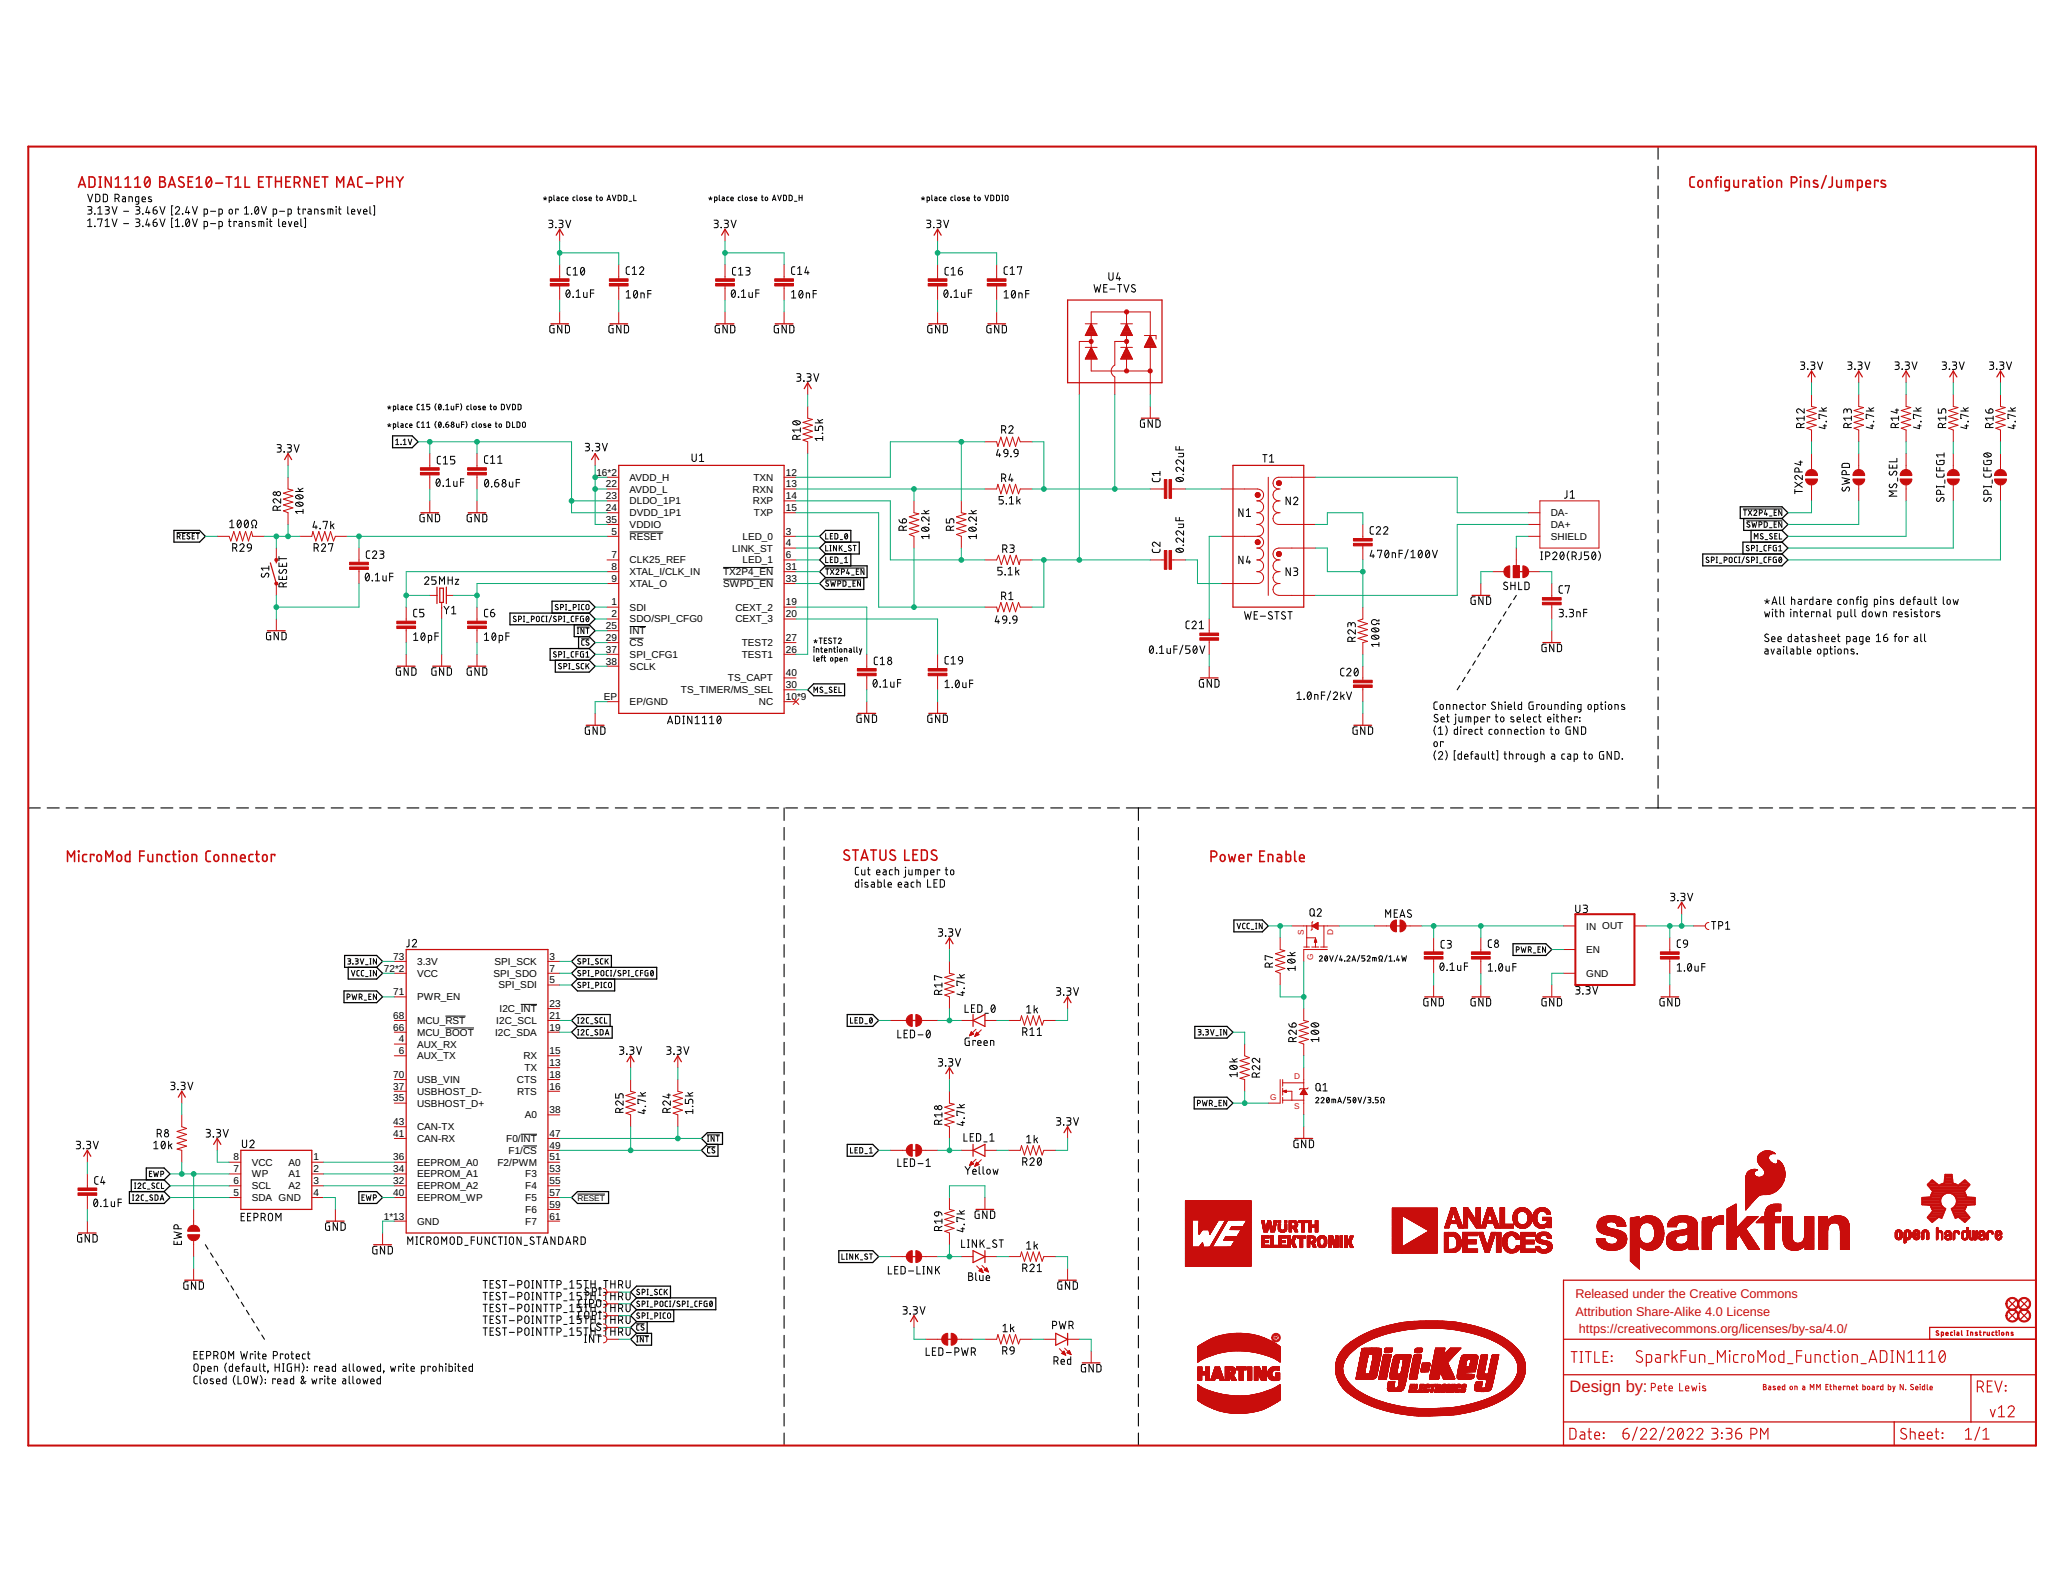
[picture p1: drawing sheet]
<svg xmlns="http://www.w3.org/2000/svg" width="279mm" height="216mm" viewBox="0 0 279 216" stroke-linecap="round" stroke-linejoin="round" font-family="sans-serif">
<defs><g id="words">
<text font-size="2.2" fill="#c90d0c" x="212.6" y="188.6">Design by:</text>
<g font-size="1.7" fill="#c90d0c">
<text x="213.4" y="175.8">Released under the Creative Commons</text>
<text x="213.4" y="178.2">Attribution Share-Alike 4.0 License</text>
<text x="213.8" y="180.6">https://creativecommons.org/licenses/by-sa/4.0/</text>
</g>
<g font-size="1.4">
<text x="80.8" y="64.4">16*2</text>
<text x="85.3" y="65.1">AVDD_H</text>
<text x="102" y="65.1">TXN</text>
<text x="106.4" y="64.4">12</text>
<text x="82.1" y="67.6">23</text>
<text x="82.1" y="66">22</text>
<text x="82.1" y="69.2">24</text>
<text x="82.1" y="70.8">35</text>
<text x="85.3" y="68.3">DLDO_1P1</text>
<text x="85.3" y="66.7">AVDD_L</text>
<text x="85.3" y="69.9">DVDD_1P1</text>
<text x="85.3" y="71.5">VDDIO</text>
<text x="101.9" y="66.7">RXN</text>
<text x="102" y="68.3">RXP</text>
<text x="102.1" y="69.9">TXP</text>
<text x="106.4" y="69.2">15</text>
<text x="106.4" y="66">13</text>
<text x="106.4" y="67.6">14</text>
<text x="210" y="71.5">DA+</text>
<text x="210" y="69.9">DA-</text>
<text x="82.8" y="77.2">8</text>
<text x="82.8" y="72.4">5</text>
<text x="82.8" y="75.6">7</text>
<text x="85.3" y="77.9">XTAL_I/CLK_IN</text>
<text x="85.3" y="73.1">RESET</text>
<text x="85.3" y="76.3">CLK25_REF</text>
<text x="97.9" y="77.9">TX2P4_EN</text>
<text x="99.2" y="74.7">LINK_ST</text>
<text x="100.6" y="73.1">LED_0</text>
<text x="100.6" y="76.3">LED_1</text>
<text x="106.4" y="77.2">31</text>
<text x="106.4" y="72.4">3</text>
<text x="106.4" y="75.6">6</text>
<text x="106.4" y="74">4</text>
<text x="210" y="73.1">SHIELD</text>
<text x="82.8" y="78.8">9</text>
<text x="82.8" y="83.6">2</text>
<text x="82.8" y="82">1</text>
<text x="85.3" y="79.5">XTAL_O</text>
<text x="85.3" y="82.7">SDI</text>
<text x="97.9" y="79.5">SWPD_EN</text>
<text x="99.6" y="82.7">CEXT_2</text>
<text x="106.4" y="83.6">20</text>
<text x="106.4" y="78.8">33</text>
<text x="106.4" y="82">19</text>
<text x="82.1" y="86.8">29</text>
<text x="82.1" y="85.2">25</text>
<text x="82.1" y="88.4">37</text>
<text x="85.3" y="87.5">CS</text>
<text x="85.3" y="84.3">SDO/SPI_CFG0</text>
<text x="85.3" y="85.9">INT</text>
<text x="85.3" y="89.1">SPI_CFG1</text>
<text x="99.6" y="84.3">CEXT_3</text>
<text x="100.4" y="89.1">TEST1</text>
<text x="100.4" y="87.5">TEST2</text>
<text x="106.4" y="88.4">26</text>
<text x="106.4" y="86.8">27</text>
<text x="81.8" y="94.8">EP</text>
<text x="82.1" y="90">38</text>
<text x="85.3" y="90.7">SCLK</text>
<text x="85.3" y="95.5">EP/GND</text>
<text x="92.2" y="93.9">TS_TIMER/MS_SEL</text>
<text x="98.6" y="92.3">TS_CAPT</text>
<text x="102.8" y="95.5">NC</text>
<text x="106.4" y="91.6">40</text>
<text x="106.4" y="93.2">30</text>
<text x="106.4" y="94.8">10*9</text>
<text x="214.8" y="125.9">IN OUT</text>
<text x="52" y="131.6">72*2</text>
<text x="53.3" y="130">73</text>
<text x="56.5" y="130.7">3.3V</text>
<text x="67" y="130.7">SPI_SCK</text>
<text x="74.4" y="130">3</text>
<text x="74.4" y="131.6">7</text>
<text x="214.8" y="129.1">EN</text>
<text x="53.3" y="134.8">71</text>
<text x="53.3" y="138">68</text>
<text x="56.5" y="132.3">VCC</text>
<text x="56.5" y="135.5">PWR_EN</text>
<text x="66.8" y="132.3">SPI_SDO</text>
<text x="67.5" y="133.9">SPI_SDI</text>
<text x="67.7" y="137.1">I2C_INT</text>
<text x="74.4" y="136.4">23</text>
<text x="74.4" y="133.2">5</text>
<text x="74.4" y="138">21</text>
<text x="214.8" y="132.3">GND</text>
<text x="53.3" y="139.6">66</text>
<text x="54" y="141.2">4</text>
<text x="54" y="142.8">6</text>
<text x="56.5" y="138.7">MCU_RST</text>
<text x="56.5" y="140.3">MCU_BOOT</text>
<text x="56.5" y="141.9">AUX_RX</text>
<text x="56.5" y="143.5">AUX_TX</text>
<text x="67.1" y="140.3">I2C_SDA</text>
<text x="67.2" y="138.7">I2C_SCL</text>
<text x="70.9" y="143.5">RX</text>
<text x="74.4" y="139.6">19</text>
<text x="74.4" y="142.8">15</text>
<text x="53.3" y="149.2">35</text>
<text x="53.3" y="147.6">37</text>
<text x="53.3" y="146">70</text>
<text x="56.5" y="149.9">USBHOST_D+</text>
<text x="56.5" y="148.3">USBHOST_D-</text>
<text x="56.5" y="146.7">USB_VIN</text>
<text x="70" y="146.7">CTS</text>
<text x="70" y="148.3">RTS</text>
<text x="71" y="145.1">TX</text>
<text x="74.4" y="146">18</text>
<text x="74.4" y="144.4">13</text>
<text x="74.4" y="147.6">16</text>
<text x="53.3" y="154">41</text>
<text x="53.3" y="152.4">43</text>
<text x="56.5" y="154.7">CAN-RX</text>
<text x="56.5" y="153.1">CAN-TX</text>
<text x="68.6" y="154.7">F0/INT</text>
<text x="71.1" y="151.5">A0</text>
<text x="74.4" y="154">47</text>
<text x="74.4" y="155.6">49</text>
<text x="74.4" y="150.8">38</text>
<text x="31.6" y="158.8">7</text>
<text x="31.6" y="157.2">8</text>
<text x="31.6" y="160.4">6</text>
<text x="31.6" y="162">5</text>
<text x="34.1" y="159.5">WP</text>
<text x="34.1" y="157.9">VCC</text>
<text x="34.1" y="161.1">SCL</text>
<text x="39.1" y="161.1">A2</text>
<text x="39.1" y="157.9">A0</text>
<text x="39.1" y="159.5">A1</text>
<text x="42.4" y="162">4</text>
<text x="42.4" y="160.4">3</text>
<text x="42.4" y="157.2">1</text>
<text x="42.4" y="158.8">2</text>
<text x="53.3" y="157.2">36</text>
<text x="53.3" y="158.8">34</text>
<text x="53.3" y="160.4">32</text>
<text x="53.3" y="162">40</text>
<text x="56.5" y="157.9">EEPROM_A0</text>
<text x="56.5" y="159.5">EEPROM_A1</text>
<text x="56.5" y="161.1">EEPROM_A2</text>
<text x="67.4" y="157.9">F2/PWM</text>
<text x="68.9" y="156.3">F1/CS</text>
<text x="71.1" y="161.1">F4</text>
<text x="71.1" y="159.5">F3</text>
<text x="74.4" y="157.2">51</text>
<text x="74.4" y="160.4">55</text>
<text x="74.4" y="158.8">53</text>
<text x="74.4" y="162">57</text>
<text x="34.1" y="162.7">SDA GND</text>
<text x="52" y="165.2">1*13</text>
<text x="56.5" y="165.9">GND</text>
<text x="56.5" y="162.7">EEPROM_WP</text>
<text x="71.1" y="164.3">F6</text>
<text x="71.1" y="162.7">F5</text>
<text x="71.1" y="165.9">F7</text>
<text x="74.4" y="163.6">59</text>
<text x="74.4" y="165.2">61</text>
</g>
<g font-size="1.1" fill="#c90d0c">
<text x="176.6" y="126.7" transform="rotate(-90 176.6 126.7)">S</text>
<text x="177.8" y="130" transform="rotate(-90 177.8 130)">G</text>
<text x="180.6" y="126.7" transform="rotate(-90 180.6 126.7)">D</text>
<text x="172" y="148.9">G</text>
<text x="175.3" y="146.2">D</text>
<text x="175.3" y="150.2">S</text>
</g>
<text font-size="1.1" x="78.2" y="162.6">RESET</text>
</g></defs>
<g fill="none" stroke="#000" stroke-width=".15">
<path d="M224.6 19.9v1.7M224.6 22.5v1.7M224.6 25.2v1.7M224.6 27.8v1.8M224.6 30.5v1.7M224.6 33.2v1.7M224.6 35.8v1.7M224.6 38.5v1.7M224.6 41.1v1.8M224.6 43.8v1.7M224.6 46.5v1.7M224.6 49.1v1.8"/>
<path d="M224.6 51.8v1.7M224.6 54.5v1.7M224.6 57.1v1.7M224.6 59.8v1.7M224.6 62.4v1.8M224.6 65.1v1.7M224.6 67.8v1.7M224.6 70.4v1.8M224.6 73.1v1.7M224.6 75.8v1.7M224.6 78.4v1.7M197.7 92.9l-.3 .5"/>
<path d="M198.4 91.7l-.3 .6M199.1 90.6l-.3 .6M199.8 89.5l-.3 .6M200.5 88.4l-.4 .6M201.2 87.3l-.4 .6M201.9 86.2l-.4 .6M202.6 85.1l-.4 .6M203.3 84l-.4 .5M204 82.8l-.4 .6M204.7 81.7l-.4 .6M205.4 80.6l-.4 .6M224.6 81.1v1.7"/>
<path d="M224.6 83.8v1.7M224.6 86.4v1.7M224.6 89.1v1.7M224.6 91.7v1.8M224.6 94.4v1.7M224.6 97v1.8M224.6 99.7v1.7M3.8 109.4h1.7M6.4 109.4h1.6M9 109.4h1.6M11.5 109.4h1.6M14.1 109.4h1.6"/>
<path d="M16.7 109.4h1.6M19.2 109.4h1.6M21.8 109.4h1.6M24.3 109.4h1.7M26.9 109.4h1.6M29.5 109.4h1.6M32 109.4h1.7M34.6 109.4h1.6M37.2 109.4h1.6M39.7 109.4h1.7M42.3 109.4h1.6M44.9 109.4h1.6"/>
<path d="M47.4 109.4h1.6M50 109.4h1.6M52.6 109.4h1.6M55.1 109.4h1.6M57.7 109.4h1.6M60.2 109.4h1.7M62.8 109.4h1.6M65.4 109.4h1.6M67.9 109.4h1.7M70.5 109.4h1.6M73.1 109.4h1.6M75.6 109.4h1.7"/>
<path d="M78.2 109.4h1.6M80.8 109.4h1.6M83.3 109.4h1.6M85.9 109.4h1.6M88.5 109.4h1.6M91 109.4h1.6M93.6 109.4h1.6M96.1 109.4h1.7M98.7 109.4h1.6M101.3 109.4h1.6M103.8 109.4h1.7M106.2 109.4v1.7"/>
<path d="M106.2 112.1v1.7M106.2 114.7v1.7M106.2 117.4v1.7M106.4 109.4h1.6M109 109.4h1.6M111.5 109.4h1.7M114.1 109.4h1.6M116.6 109.4h1.7M119.2 109.4h1.6M121.8 109.4h1.6M124.4 109.4h1.6M126.9 109.4h1.6"/>
<path d="M129.5 109.4h1.6M132 109.4h1.7M134.6 109.4h1.6M137.2 109.4h1.6M139.7 109.4h1.7M142.3 109.4h1.6M144.9 109.4h1.6M147.4 109.4h1.7M150 109.4h1.6M152.5 109.4h3.4M154.2 109.4v1.7M154.2 112.1v1.7"/>
<path d="M154.2 114.7v1.7M154.2 117.4v1.7M156.8 109.4h1.7M159.5 109.4h1.7M162.1 109.4h1.7M164.7 109.4h1.7M167.4 109.4h1.7M170 109.4h1.7M172.7 109.4h1.7M175.3 109.4h1.7M177.9 109.4h1.7M180.6 109.4h1.7"/>
<path d="M183.2 109.4h1.7M185.9 109.4h1.7M188.5 109.4h1.7M191.2 109.4h1.6M193.8 109.4h1.7M196.4 109.4h1.7M199.1 109.4h1.7M201.7 109.4h1.7M204.4 109.4h1.7M207 109.4h1.7M209.7 109.4h1.6M212.3 109.4h1.7"/>
<path d="M214.9 109.4h1.7M217.6 109.4h1.7M220.2 109.4h1.7M222.9 109.4h3.5M224.6 102.4v1.7M224.6 105.1v1.7M224.6 107.7v1.7M227.3 109.4h1.8M230 109.4h1.8M232.8 109.4h1.8M235.5 109.4h1.8M238.3 109.4h1.8"/>
<path d="M241 109.4h1.8M243.8 109.4h1.8M246.5 109.4h1.8M249.2 109.4h1.8M252 109.4h1.8M254.7 109.4h1.8M257.5 109.4h1.8M260.2 109.4h1.8M263 109.4h1.8M265.7 109.4h1.8M268.5 109.4h1.8M271.2 109.4h1.8"/>
<path d="M273.9 109.4h1.8M106.2 120v1.7M106.2 122.7v1.7M106.2 125.3v1.7M106.2 128v1.6M106.2 130.6v1.7M106.2 133.2v1.7M106.2 135.9v1.7M106.2 138.5v1.7M154.2 120v1.7M154.2 122.7v1.7M154.2 125.3v1.7"/>
<path d="M154.2 128v1.6M154.2 130.6v1.7M154.2 133.2v1.7M154.2 135.9v1.7M154.2 138.5v1.7M106.2 141.2v1.7M106.2 143.8v1.7M106.2 146.5v1.7M106.2 149.1v1.7M106.2 151.8v1.7M106.2 154.4v1.7M106.2 157.1v1.6"/>
<path d="M106.2 159.7v1.7M154.2 141.2v1.7M154.2 143.8v1.7M154.2 146.5v1.7M154.2 149.1v1.7M154.2 151.8v1.7M154.2 154.4v1.7M154.2 157.1v1.6M154.2 159.7v1.7M27.8 168.6l.4 .6M28.5 169.7l.4 .6M29.2 170.8l.4 .6"/>
<path d="M29.9 171.9l.4 .6M30.6 173l.4 .6M31.3 174.2l.3 .5M32 175.3l.3 .6M32.7 176.4l.3 .6M33.4 177.5l.3 .6M34.1 178.6l.3 .6M34.8 179.7l.3 .6M106.2 162.3v1.7M106.2 165v1.7M106.2 167.6v1.7M106.2 170.3v1.7"/>
<path d="M106.2 172.9v1.7M106.2 175.6v1.7M106.2 178.2v1.7M154.2 162.3v1.7M154.2 165v1.7M154.2 167.6v1.7M154.2 170.3v1.7M154.2 172.9v1.7M154.2 175.6v1.7M154.2 178.2v1.7M35.5 180.8l.3 .6M106.2 180.9v1.7"/>
<path d="M106.2 183.5v1.7M106.2 186.2v1.7M106.2 188.8v1.7M106.2 191.5v1.6M106.2 194.1v1.7M154.2 180.9v1.7M154.2 183.5v1.7M154.2 186.2v1.7M154.2 188.8v1.7M154.2 191.5v1.6M154.2 194.1v1.7"/>
</g>
<g fill="none" stroke="#000" stroke-width=".14">
<path d="M11.9 28h.3a.23 .23 0 0 1 .2 .2 .23 .23 0 0 1-.2 .2h-.2M11.9 26.3l.3 1 .4-1M11.9 29.9l.3-.2v1M11.9 30.7h.5M12.2 28.4l.1 .1a.27 .27 0 0 1 .1 .3 .27 .27 0 0 1-.2 .2h-.3M12.8 29h.1M12.8 30.6l.1 .1zM13 26.3h.3l.2 .2v.7l-.2 .1h-.3zM13.3 29h.5M13.3 28.2l.2-.2v1M13.3 29.8v-.1h.5l-.3 1M14 26.3h.4l.1 .2 .1 .6-.2 .2h-.4z"/>
<path d="M14.2 28h.4a.23 .23 0 0 1 .2 .2 .23 .23 0 0 1-.2 .2h-.2M14.2 30.7h.6M14.2 29.9l.3-.2v1M14.5 28.4a.28 .28 0 0 1 .3 .3 .28 .28 0 0 1-.3 .3h-.3M15.2 28l.3 1 .4-1M15.2 29.7l.3 1 .4-1M15.6 26.9l.4-.1a.27 .27 0 0 0 .2-.3 .27 .27 0 0 0-.3-.2h-.3v1M15.9 26.9l.3 .4M16.6 26.6l.3 .1 .1 .1v.5h-.4v-.2v-.2h.4M16.7 28.6h.7M16.7 30.3h.7M17.5 27.3v-.7l.4 .1v.6"/>
<path d="M18.4 28h.3a.23 .23 0 0 1 .2 .2 .23 .23 0 0 1-.2 .2h-.2M18.4 29.7h.3a.23 .23 0 0 1 .2 .2 .23 .23 0 0 1-.2 .2h-.2M18.6 28.4a.28 .28 0 0 1 .4 .3 .28 .28 0 0 1-.4 .3h-.2M18.6 30.1a.29 .29 0 0 1 .4 .3 .29 .29 0 0 1-.4 .3h-.2M18.8 27.3l-.4-.1v-.4v-.1l.4-.1v.9l-.1 .1-.3 .1M19.2 27h.5v-.1a.23 .23 0 0 0-.2-.3 .23 .23 0 0 0-.3 .3l.1 .4h.4M19.3 29h.1M19.3 30.6l.1 .1zM20 28l-.3 .8h.6M20 29.7l-.3 .8h.6M20.2 28.6v.4M20.2 30.2v.5"/>
<path d="M20.5 26.7l-.3-.1-.1 .2 .1 .1 .3 .2v.2h-.4M20.7 28.4h.4a.28 .28 0 0 1 .2 .4 .28 .28 0 0 1-.3 .2 .28 .28 0 0 1-.3-.3zM20.7 30.1h.4a.28 .28 0 0 1 .2 .3 .28 .28 0 0 1-.3 .3 .28 .28 0 0 1-.3-.3zM21.2 28a.44 .44 0 0 0-.5 .4M21.2 29.7a.47 .47 0 0 0-.5 .4M21.7 28l.3 1 .4-1M21.7 29.7l.3 1 .4-1M23.4 27.9h-.2v1.2h.2M23.4 29.5h-.2v1.3h.2M23.7 28.2a.28 .28 0 0 1 .5-.2 .28 .28 0 0 1 0 .4l-.5 .6h.6M23.7 30.7h.6M23.7 29.9l.3-.2v1"/>
<path d="M24.7 29h.1zM24.7 30.6l.1 .1zM25.3 29.7h.1a.63 .63 0 0 1 0 1 .64 .64 0 0 1-.1-1zM25.4 28l-.3 .8h.6M25.5 28.6v.4M25.6 29.9l-.4 .6M26.1 28l.3 1 .3-1M26.1 29.7l.3 1 .3-1M27.6 29l.5-.1v-.4l-.1-.2h-.4v1M27.6 30.7l.5-.1v-.4l-.1-.2h-.4v1M28.5 28.6h.7M28.5 30.3h.7"/>
<path d="M29.7 29l.4-.1v-.4l-.1-.2h-.3v1M29.7 30.7h.3l.1-.2v-.3l-.2-.2h-.2v1M30.9 30h.4M31.1 28.4a.22 .22 0 0 1 .4 .2v.3a.23 .23 0 0 1-.3 .1 .23 .23 0 0 1-.2-.2zM31.1 29.7v.8v.2h.2M32 30.1v-.1h-.3v.7M32.3 28.4v-.1h-.4v.7M32.4 30h.2l.2 .2v.5l-.4-.1-.1-.1 .1-.2h.4M33.1 29h.6M33.1 28.2l.3-.2v1M33.3 30.7v-.7h.2l.2 .1v.6M34.1 29h.1"/>
<path d="M34.5 30.1a.25 .25 0 0 0-.4 0l.5 .5-.1 .1-.4-.1M34.6 28h.2a.61 .61 0 0 1 0 1 .63 .63 0 0 1-.2-1zM35 28.2l-.5 .6M35.1 30.7v-.7h.5l.1 .1v.6M35.4 30v.7M35.4 28l.4 1 .3-1M36.2 29.7h.1M36.2 30v.7M36.5 30h.3M36.6 29.7v.8l.1 .2h.1M37 29l.4-.1 .1-.4-.1-.2h-.4v1M37.7 29.7v.8l.2 .2"/>
<path d="M37.9 28.6h.6M38.2 30.4h.5v-.2a.22 .22 0 0 0-.2-.2 .22 .22 0 0 0-.2 .1v.5l.4 .1M39 29l.4-.1 .1-.4-.1-.2h-.4v1M39.1 30l.2 .7 .2-.7M39.9 30.4h.4v-.2a.23 .23 0 0 0-.2-.2 .23 .23 0 0 0-.2 .2l.1 .5h.3M40.3 28.3h.3M40.4 28v.8l.1 .2h.1M40.7 29.7v.8l.2 .2M41.2 29.5h.2v1.3h-.2M41.4 28.4v-.1h-.4v.7M41.7 28.3h.4v.2v.5h-.2a.19 .19 0 0 1-.2-.1 .19 .19 0 0 1 .1-.3h.3M42.6 29v-.7l.5 .1v.6"/>
<path d="M43.9 28.4a.25 .25 0 0 0-.4 0l.5 .5-.2 .1h-.3M44.4 29v-.7h.6l.1 .7M44.7 28.3v.7M45.5 28h.1zM45.5 28.3v.7M45.8 28.3h.4M46 28v.8v.2h.2M47.1 28v.8l.2 .2M47.6 28.7h.4a.23 .23 0 0 0-.1-.4 .23 .23 0 0 0-.3 .3l.1 .4h.3M48.4 28.3l.2 .7 .3-.7M49.2 28.7h.5v-.1a.23 .23 0 0 0-.2-.3 .23 .23 0 0 0-.3 .3l.1 .4h.4M50.1 28v.8l.2 .2"/>
<path d="M50.6 27.9h.1v1.2h-.1M73.6 26.8l.2 .1M73.8 26.6v.3M73.8 26.9l.2 .2M73.8 26.9l-.1 .2M74 26.8l-.2 .1M74.3 29.8h.4a.22 .22 0 0 1 .2 .2 .22 .22 0 0 1-.1 .2l-.4 .1M74.4 27.2l.3-.1v-.4h-.3v.7M74.6 30.3a.29 .29 0 0 1 .3 .3 .29 .29 0 0 1-.3 .2h-.3M75 26.4v.7l.1 .1M75.2 30.8h.1zM75.4 26.7h.2l.1 .1v.4h-.3v-.3h.3"/>
<path d="M75.7 29.8h.3a.22 .22 0 0 1 .2 .2 .22 .22 0 0 1-.1 .2l-.3 .1M76 30.3a.29 .29 0 0 1 .2 .3 .29 .29 0 0 1-.2 .2h-.3M76.3 26.7h-.2l-.1 .1 .1 .3 .2 .1M76.6 26.9h.3l-.1-.2-.2 .1v.3v.1h.3M76.6 29.8l.4 1 .3-1M76.8 39.3h.1a.61 .61 0 0 1 0 1 .61 .61 0 0 1-.1-1zM77.2 39.5l-.5 .5M77.3 36.2l-.4 .1-.1 .1v.7l.5 .2M77.6 37.3h.6M77.6 36.4l.3-.2v1.1M77.9 26.7h-.2l-.1 .1v.3l.3 .1M78 39.5l.3-.2v1"/>
<path d="M78.1 26.4v.7l.2 .1M78.5 26.8l.2-.1 .1 .1 .1 .2-.1 .2-.3-.1zM78.7 36.3l.2-.1a.63 .63 0 0 1 0 1.1 .66 .66 0 0 1-.2-1zM79 39.6v.5l.2 .2h.3v-.7M79.1 36.4l-.4 .6M79.4 26.7h-.2l-.1 .1 .4 .2-.1 .2-.2-.1M79.8 26.9h.3l-.1-.2-.2 .1v.3v.1h.3M80 39.7h.4M80.4 39.3h-.4v1M80.7 26.7h.3M80.8 26.4v.7l.2 .1M81.3 26.8l.1-.1 .2 .1-.1 .4-.2-.1z"/>
<path d="M82.2 27.2l.3-.8 .2 .8M82.3 27h.3M82.9 26.4l.3 .8 .2-.8M83.7 26.4l.4 .1v.5l-.1 .2h-.3zM84.5 26.4l.4 .1v.5l-.1 .2h-.3zM84.8 39.6l.3-.3v1.1M85.2 27.3h.3M85.3 36.1l-.4 .1-.1 .2v.6l.5 .2M85.6 37.2h.6M85.6 36.4l.3-.3v1.1M85.8 26.4v.8h.4M85.9 39.4l.2-.1a.61 .61 0 0 1 0 1.1 .63 .63 0 0 1-.2-1z"/>
<path d="M86.3 39.6l-.4 .5M86.6 36.4l.1-.1a.27 .27 0 0 1 .4-.1 .27 .27 0 0 1 0 .4l-.5 .6h.6M87.7 39.8h.5M88.2 39.3h-.5v1.1M96 26.8l.2 .1M96.2 26.6v.3M96.2 26.9l.2 .2M96.2 26.9l-.1 .2M96.4 26.8l-.2 .1M96.7 29.8h.3a.22 .22 0 0 1 .3 .2 .22 .22 0 0 1-.1 .2l-.4 .1M96.8 27.2l.3-.1v-.4h-.3v.7M97 30.3a.29 .29 0 0 1 .3 .3 .29 .29 0 0 1-.3 .2h-.3"/>
<path d="M97.4 26.4v.7l.1 .1M97.6 30.8h.1zM97.8 26.7h.2l.1 .1v.4h-.3v-.3h.3M98.1 29.8h.3a.22 .22 0 0 1 .2 .2 .22 .22 0 0 1-.1 .2l-.3 .1M98.4 30.3a.29 .29 0 0 1 .2 .3 .29 .29 0 0 1-.2 .2h-.3M98.7 26.7h-.2l-.1 .1v.3l.3 .1M99 26.9h.3l-.1-.2-.2 .1v.3v.1h.3M99 29.8l.4 1 .3-1M99.2 39.3h.1a.61 .61 0 0 1 0 1 .63 .63 0 0 1-.1-1zM99.5 39.5l-.4 .5M99.7 36.2l-.4 .1-.1 .1v.7l.5 .2M100 37.3h.6"/>
<path d="M100 36.4l.3-.2v1.1M100.3 26.7h-.2l-.1 .1v.3l.3 .1M100.4 39.5l.3-.2v1M100.5 26.4v.7l.2 .1M100.9 26.8l.2-.1 .1 .1v.4l-.3-.1zM101 36.2h.3a.23 .23 0 0 1 .3 .2 .23 .23 0 0 1-.3 .3h-.2M101.3 36.7h.1a.29 .29 0 0 1 .2 .3 .29 .29 0 0 1-.3 .3h-.3M101.4 39.6l.1 .6 .1 .1h.3v-.7M101.8 26.7h-.2l-.1 .1 .4 .2-.1 .2-.3-.1M102.2 26.9h.3l-.1-.2-.2 .1v.3v.1h.3M102.4 39.7h.4M102.8 39.3h-.4v1"/>
<path d="M103.1 26.7h.3M103.2 26.4v.7l.2 .1M103.7 26.7h.2l.1 .2-.1 .3-.2-.1zM104.6 27.2l.3-.8 .2 .8M104.7 27h.3M105.3 26.4l.3 .8 .2-.8M106.1 26.4l.4 .1-.1 .7h-.3zM106.9 26.4l.4 .1v.5l-.1 .2h-.3zM107.2 39.6l.3-.3v1.1M107.6 27.3h.3M107.7 36.1l-.4 .1-.1 .2v.6l.5 .2M108 37.2h.6"/>
<path d="M108 36.4l.3-.3v1.1M108.2 26.4v.8M108.2 26.8h.4M108.3 39.4l.2-.1a.61 .61 0 0 1 0 1.1 .63 .63 0 0 1-.2-1zM108.6 26.4v.8M108.7 39.6l-.5 .5M109.2 36.1l-.2 .8h.6M109.4 36.7v.5M110.1 39.8h.5M110.6 39.3h-.5v1.1M124.8 26.8l.2 .1M125 26.6v.3"/>
<path d="M125 26.9l.2 .2M125 26.9l-.1 .2M125.2 26.8l-.2 .1M125.5 29.8h.3a.22 .22 0 0 1 .3 .2 .22 .22 0 0 1-.2 .2l-.3 .1M125.6 27.2l.3-.1v-.4h-.3v.7M125.8 30.3a.29 .29 0 0 1 .3 .3 .29 .29 0 0 1-.3 .2h-.3M126.2 26.4v.7l.1 .1M126.4 30.8h.1zM126.6 26.7h.2l.1 .1v.4h-.3v-.3h.3M126.9 29.8h.3a.22 .22 0 0 1 .2 .2 .22 .22 0 0 1-.1 .2l-.3 .1M127.1 30.3a.29 .29 0 0 1 .3 .3 .29 .29 0 0 1-.3 .2h-.2M127.5 26.7h-.2l-.1 .1v.3l.3 .1"/>
<path d="M127.8 26.9h.3l-.1-.2-.2 .1v.3v.1h.3M127.8 29.8l.3 1 .4-1M128 39.3h.1a.61 .61 0 0 1 0 1 .61 .61 0 0 1-.1-1zM128.4 39.5l-.5 .5M128.5 36.2l-.4 .1-.1 .1v.7l.5 .2M128.8 37.3h.6M128.8 36.4l.3-.2v1.1M129.1 26.7h-.3v.1v.3l.3 .1M129.2 39.5l.3-.2v1M129.3 26.4v.7l.2 .1M129.8 26.7l.2 .1v.4l-.3-.1zM129.8 36.7h.4a.29 .29 0 0 1 .2 .3 .29 .29 0 0 1-.3 .2 .29 .29 0 0 1-.3-.2z"/>
<path d="M130.2 39.6v.6l.2 .1h.3v-.7M130.3 36.2a.47 .47 0 0 0-.5 .5M130.6 26.7h-.2l-.1 .1 .4 .2-.1 .2-.3-.1M131 26.9h.3l-.1-.2-.2 .1v.3v.1h.3M131.1 39.7h.5M131.6 39.3h-.5v1M131.9 26.7h.2M132 26.4v.7l.1 .1M132.5 26.7l.2 .1v.4l-.3-.1zM133.4 26.4l.2 .8 .3-.8M134.2 26.4l.4 .1v.5l-.1 .2h-.3zM135 26.4l.3 .1 .1 .5-.1 .2h-.3z"/>
<path d="M135.7 27.2h.1M135.7 26.4h.1M135.8 26.4v.8M136 39.6l.3-.3v1.1M136.1 26.5a.2 .2 0 0 1 .3-.1 .2 .2 0 0 1 .1 .2v.4a.2 .2 0 0 1-.2 .2 .2 .2 0 0 1-.2-.2zM136.4 36.1l-.3 .1-.1 .2v.6l.4 .2M136.8 37.2h.6M136.8 36.4l.3-.3v1.1M137.1 39.4l.2-.1a.61 .61 0 0 1 0 1.1 .63 .63 0 0 1-.2-1zM137.5 39.6l-.5 .5M137.8 36.3v-.2h.6l-.3 1.1M138.9 39.8h.5"/>
<path d="M139.4 39.3h-.5v1.1M148.2 38.5l.2 1.1 .2-.7 .2 .7 .3-1.1M149.5 39h.3M149.9 38.5h-.4v1.1h.4M150.2 36.9v.8a.29 .29 0 0 0 .3 .3 .29 .29 0 0 0 .2-.3v-.8M150.3 39.2h.7M151.4 38.5h.5M151.4 36.9l-.2 .8h.6M151.6 37.5v.5M151.6 38.5v1.1M152.2 38.5l.3 1.1 .4-1.1M153.7 38.6h-.1a.23 .23 0 0 0-.3 .1 .23 .23 0 0 0 .1 .3l.3 .1a.27 .27 0 0 1-.1 .5 .27 .27 0 0 1-.4-.2"/>
<path d="M52.5 55.1l.2 .1M52.5 57.5l.2 .1M52.7 55v.2M52.7 57.4v.2M52.7 55.2l.2 .2M52.7 55.2l-.1 .2M52.7 57.6l.2 .2M52.7 57.6l-.1 .2M52.9 55.1l-.2 .1M52.9 57.5l-.2 .1M53.3 55.5l.3-.1v-.4h-.3v.7M53.3 57.9l.3-.1v-.4h-.3v.7"/>
<path d="M53.6 59.6l.2-.1v.7M53.9 54.8v.6l.1 .1M53.9 57.1v.7l.1 .1M54.3 55l.3 .1v.4h-.3v-.3h.3M54.3 57.4l.3 .1v.4h-.3v-.2l.3-.1M54.6 59.6l.2-.1v.7M55.2 55h-.2l-.1 .1v.3l.3 .1M55.2 57.4h-.2l-.1 .1v.3l.3 .1M55.3 59.5l.2 .7 .3-.7M55.5 55.2h.3v-.1h-.3v.3v.1h.3M55.5 57.6h.3l-.1-.2-.2 .1v.3v.1h.3M56.8 54.8h-.2l-.1 .1v.5l.3 .1"/>
<path d="M56.8 57.1l-.2 .1-.1 .1v.5l.3 .1M57.1 55.5h.4M57.1 54.9l.2-.1v.7M57.1 57.3l.2-.2v.8M57.1 57.9h.4M57.8 57.9h.4M57.8 57.3l.2-.2v.8M58.2 54.8h-.4v.3h.3l.1 .1-.1 .3h-.3M59.1 54.7l-.2 .4 .2 .5M59.1 57.1l-.2 .4 .2 .5M59.5 54.8h.1a.43 .43 0 0 1 0 .7l-.2-.4zM59.5 57.2l.1-.1a.43 .43 0 0 1 0 .8l-.2-.4z"/>
<path d="M59.7 54.9l-.3 .4M59.7 57.3l-.3 .4M60 55.5h.1M60 57.8h.1M60.4 57.5h.2a.2 .2 0 0 1 .2 .2 .2 .2 0 0 1-.3 .2 .2 .2 0 0 1-.1-.2zM60.4 55.5h.4M60.4 54.9l.2-.1v.7M60.7 57.1l-.2 .2-.1 .2M61.1 55v.4l.1 .1h.2v-.5M61.8 55.1h.3M61.8 57.4v.4l.2 .1h.2v-.5M62.1 54.8h-.3v.7"/>
<path d="M62.4 54.7l.1 .4-.1 .5M62.5 57.5h.3M62.8 57.1h-.3v.8M63.1 57.1l.1 .4-.1 .5M63.5 55h-.2l-.1 .1v.3l.3 .1M63.8 54.8v.6l.1 .1M64.2 55.1h.3l-.1 .4-.2-.1zM64.2 57.4h-.2l-.1 .1 .1 .3 .2 .1M64.5 57.1v.7l.1 .1M64.9 57.5l.1-.1 .2 .1-.1 .4-.2-.1zM65.1 55l-.3 .1 .3 .3-.1 .1h-.2M65.4 55.2h.3v-.2l-.3 .1v.3l.1 .1h.2"/>
<path d="M65.8 57.4h-.2l-.1 .1 .3 .2v.2l-.3-.1M66.1 57.6h.4l-.1-.2-.3 .1v.3l.1 .1h.3M66.4 55h.2M66.4 54.8v.6l.2 .1M66.9 55.1h.3l-.1 .4-.2-.1zM67.1 57.4h.2M67.2 57.1v.7l.1 .1M67.6 57.5l.2-.1 .1 .1-.1 .4-.2-.1zM67.9 54.8h.3l.1 .2v.3l-.2 .2h-.2zM68.6 54.8l.3 .7 .2-.7M68.6 57.1l.4 .2v.4l-.1 .2h-.3zM69.4 54.8l.4 .1v.5l-.2 .1h-.2z"/>
<path d="M69.4 57.1v.8h.3M70 57.1l.4 .2-.1 .6h-.3zM70.2 54.8l.3 .1v.5l-.1 .1h-.2zM70.8 57.3a.2 .2 0 0 1 .2-.1 .2 .2 0 0 1 .2 .2v.3a.2 .2 0 0 1-.2 .2 .2 .2 0 0 1-.2-.2zM75 44h-.3l-.2 .2v.7l.1 .1 .4 .1v-.6h-.1M76.1 44v1.1l-.6-1.1v1.1M76.6 44l.4 .1 .1 .1v.6l-.1 .3h-.4zM77.6 40.2l.1 .1zM78 40.3h.6M83 44h-.3l-.2 .2v.7l.1 .1 .4 .1v-.6h-.1M84.1 44v1.1l-.6-1.1v1.1M84.6 44l.4 .1 .1 .1v.6l-.1 .3h-.4z"/>
<path d="M84.8 40.4h.6M86.8 40.4v-.7l.4 .1v.6M97.4 44h-.3l-.2 .2v.7l.1 .1 .4 .1v-.6h-.1M98.5 44v1.1l-.6-1.1v1.1M99 44l.4 .1 .1 .1v.6l-.1 .3h-.4zM100 40.2l.1 .1zM100.4 40.3h.6M105.4 44h-.3l-.2 .2v.7l.1 .1 .4 .1v-.6h-.1M106.5 44v1.1l-.6-1.1v1.1M107 44l.4 .1 .1 .1v.6l-.1 .3h-.4zM107.2 40.4h.6M107.4 57.1a.68 .68 0 0 1 1 .2 .6 .6 0 0 1-1 0z"/>
<path d="M107.6 57l.6 .5M107.9 50.6h.3a.23 .23 0 0 1 .3 .2 .23 .23 0 0 1-.3 .3h-.2M107.9 59.5v-.4a.29 .29 0 0 0-.3-.1 .29 .29 0 0 0-.2 .2v.3h1M108.2 51.1a.29 .29 0 0 1 .3 .3 .29 .29 0 0 1-.3 .2h-.3M108.4 58.3h-1l.2 .2M108.4 58.9l-.5 .3M108.4 58v.5M108.8 51.6h.1zM109.2 40.4v-.7l.4 .1v.6M109.3 50.6h.3a.23 .23 0 0 1 .3 .2 .23 .23 0 0 1-.3 .3h-.2M109.6 51.1a.29 .29 0 0 1 .2 .3 .29 .29 0 0 1-.2 .2h-.3M110.2 50.6l.4 1 .3-1"/>
<path d="M110.4 57.7v.6h.4v-.3a.29 .29 0 0 1 .3-.3 .29 .29 0 0 1 .3 .3v.3M110.4 57.3h1M110.7 56.8l.4 .5M111.4 58.7h.1M111.4 59.4h-1l.2 .3M111.4 59.1v.6M111.4 56.8l-.5 .3M126.2 44h-.3l-.2 .2-.1 .7 .2 .1 .4 .1v-.6h-.2M127.3 44v1.1l-.6-1.1v1.1M127.8 44l.3 .1 .2 .1v.6l-.2 .3h-.3zM128.8 40.2v.1zM129.2 40.3h.6"/>
<path d="M134.2 44h-.3l-.2 .2-.1 .7 .2 .1 .4 .1v-.6h-.2M135.3 44v1.1l-.6-1.1v1.1M135.7 58.2h.2a.29 .29 0 0 0 .3-.3 .29 .29 0 0 0-.3-.2h-.2v1M135.7 44l.4 .1 .2 .1v.6l-.2 .3h-.4zM136 40.4h.6M136 58.2l.2 .5M136.6 57.9a.28 .28 0 0 1 .4-.2 .28 .28 0 0 1 .1 .4l-.5 .6h.6M138 40.4v-.7l.4 .1v.6M155 56.9l-.5 .1v.7l.1 .1 .4 .1v-.6h-.2M156.1 56.9v1l-.6-1v1M156.5 56.9h.4l.2 .1v.7l-.2 .1-.4 .1zM243.9 49h.4a.23 .23 0 0 1 .1 .3 .23 .23 0 0 1-.2 .2h-.2"/>
<path d="M243.9 57.9v-.4a.29 .29 0 0 0-.4-.2 .29 .29 0 0 0-.2 .3v.3h1M244.1 49.5a.29 .29 0 0 1 .3 .3 .29 .29 0 0 1-.3 .2h-.2M244.3 55.4v.5l-.5-.4a.28 .28 0 0 0-.5 0 .28 .28 0 0 0 .2 .4M244.3 57.3l-.4 .3M244.3 56.6h-1l.2 .3M244.3 56.4v.5M244.8 50h.1zM245.2 49h.4a.22 .22 0 0 1 .2 .2 .22 .22 0 0 1-.1 .2l-.4 .1M245.5 49.5a.29 .29 0 0 1 .3 .3 .29 .29 0 0 1-.3 .2h-.3M246.1 49l.4 1 .3-1M246.4 55.7h1M246.7 55.2l.3 .5"/>
<path d="M246.9 57.7h.5M247.1 57.5v.6l-.7-.3M247.3 57.1h.1zM247.4 56.4l-1-.3v.6h.1M247.4 55.2l-.5 .3M250.2 55.7a.29 .29 0 0 1 .3-.3 .29 .29 0 0 1 .2 .3v.2M250.2 55.8v-.2a.23 .23 0 0 0-.3-.2 .23 .23 0 0 0-.2 .2v.3M250.3 49h.3a.22 .22 0 0 1 .2 .2 .22 .22 0 0 1-.1 .2l-.3 .1M250.3 57.9v-.4a.29 .29 0 0 0-.4-.2 .29 .29 0 0 0-.2 .3v.3h1M250.5 49.5a.29 .29 0 0 1 .3 .3 .29 .29 0 0 1-.3 .2h-.2M250.7 56.6h-1l.2 .3M250.7 57.3l-.4 .3"/>
<path d="M250.7 56.4v.5M251.2 50h.1M251.6 49h.4a.22 .22 0 0 1 .2 .2 .22 .22 0 0 1-.1 .2l-.4 .1M251.9 49.5a.29 .29 0 0 1 .3 .3 .29 .29 0 0 1-.3 .2h-.3M252.6 49l.3 1 .3-1M252.8 55.7h1M253.1 55.2l.3 .5M253.3 57.7h.5M253.6 57.5v.6l-.8-.3M253.7 57.1h.1zM253.8 56.4l-1-.3v.6h.1M253.8 55.2l-.5 .3"/>
<path d="M256.6 49h.4a.23 .23 0 0 1 .2 .2 .23 .23 0 0 1-.1 .2l-.3 .1M256.7 57.9l-.1-.4a.27 .27 0 0 0-.3-.2 .27 .27 0 0 0-.2 .3v.3h1M256.7 55.5h.4M256.9 55.4v.5l-.8-.2M256.9 49.5a.29 .29 0 0 1 .3 .3 .29 .29 0 0 1-.3 .2h-.3M257.1 56.6h-1l.2 .3M257.1 57.3l-.4 .3M257.1 56.4v.5M257.6 50h.1M258 49h.4a.22 .22 0 0 1 .2 .2 .22 .22 0 0 1-.2 .3h-.3M258.3 49.5a.29 .29 0 0 1 .3 .3 .29 .29 0 0 1-.3 .2h-.3M259 49l.3 1 .3-1"/>
<path d="M259.1 55.7h1.1M259.5 55.2l.3 .5M259.7 57.7h.5M259.9 57.5v.6l-.8-.3M260.1 57.1h.1zM260.2 56.4l-1.1-.3v.6h.2M260.2 55.2l-.5 .3M262.5 55.4v.5h.5v-.4l.2-.1 .3 .1v.4M263 49h.4a.22 .22 0 0 1 .2 .2 .22 .22 0 0 1-.2 .3h-.2M263.1 57.9v-.3a.29 .29 0 0 0-.3-.3 .29 .29 0 0 0-.3 .3v.3h1M263.3 49.5a.29 .29 0 0 1 .3 .3 .29 .29 0 0 1-.3 .2h-.3M263.5 56.6h-1l.2 .3"/>
<path d="M263.5 57.3l-.4 .3M263.5 56.4v.5M264 50h.1zM264.4 49h.5a.23 .23 0 0 1 .1 .3 .23 .23 0 0 1-.2 .2h-.3M264.7 49.5a.29 .29 0 0 1 .3 .3 .29 .29 0 0 1-.3 .2h-.3M265.3 49l.4 1 .3-1M265.6 55.7h1M265.9 55.2l.3 .5M266.1 57.7h.5M266.3 57.5v.6l-.7-.3M266.5 57.1h.1zM266.6 56.4l-1-.3v.6h.1"/>
<path d="M266.6 55.2l-.5 .3M268.9 55.5a.44 .44 0 0 0 .5 .4M269.4 55.5a.29 .29 0 0 1 .5 0 .29 .29 0 0 1-.3 .4h-.2zM269.5 49h.4a.23 .23 0 0 1 .1 .3 .23 .23 0 0 1-.2 .2h-.2M269.5 57.9v-.4a.29 .29 0 0 0-.4-.2 .29 .29 0 0 0-.2 .3v.3h1M269.7 49.5a.29 .29 0 0 1 .3 .3 .29 .29 0 0 1-.3 .2h-.2M269.9 56.6h-1l.2 .3M269.9 57.3l-.4 .3M269.9 56.4v.5M270.4 50h.1M270.8 49h.4a.22 .22 0 0 1 .2 .2 .22 .22 0 0 1-.1 .2l-.4 .1M271.1 49.5a.29 .29 0 0 1 .3 .3 .29 .29 0 0 1-.3 .2h-.3"/>
<path d="M271.7 49l.4 1 .3-1M271.9 55.7h1.1M272.3 55.2l.3 .5M272.5 57.7h.5M272.7 57.5v.6l-.8-.3M272.9 57.1h.1zM273 56.4l-1.1-.3v.6h.2M273 55.2l-.5 .3M24 72.1h3M24 72.7h.2a.21 .21 0 0 0 .2-.2 .21 .21 0 0 0-.2-.2h-.2v.7M24.2 72.7l.2 .3M24.7 72.6h.3"/>
<path d="M25.1 72.3h-.4v.7h.4M25.7 72.3h-.2l-.2 .1 .4 .3v.2l-.2 .1-.2-.1M26 72.6h.3M26.4 72.3h-.4v.7h.4M26.6 72.3h.4M26.8 72.3v.7M31.1 71.5h.6M31.1 70.7l.3-.3v1.1M31.5 74.2h.3a.29 .29 0 0 0 .3-.3 .29 .29 0 0 0-.3-.3h-.3v1.1M31.9 74.2l.2 .5M32.2 70.5l.2-.1a.6 .6 0 0 1 0 1.1 .68 .68 0 0 1-.2-1zM32.5 73.9a.28 .28 0 0 1 .4-.2 .28 .28 0 0 1 .1 .4l-.5 .6h.6"/>
<path d="M32.6 70.7l-.4 .5M33.2 70.5l.2-.1a.63 .63 0 0 1 0 1.1 .66 .66 0 0 1-.2-1zM33.6 73.7h.1a.29 .29 0 0 1 .4 .2v.3h-.5l-.1-.2zM33.6 70.7l-.5 .5M34.1 74.2a.51 .51 0 0 1-.5 .5M34.1 71.5h.1v-.3a.39 .39 0 0 1-.1-.6 .39 .39 0 0 1 .6 0 .39 .39 0 0 1-.1 .6v.3h.2M35.5 77.7l-.1 .1a.24 .24 0 0 0 .1 .3 .24 .24 0 0 0 .3 0l.3-.4a.29 .29 0 0 1 .3 .1 .29 .29 0 0 1-.1 .4M36.4 77h-1l.2 .2M36.4 76.7v.5M37.5 60.2h.4a.22 .22 0 0 1 .2 .2 .22 .22 0 0 1-.1 .2l-.4 .1M37.5 69.1v-.4a.29 .29 0 0 0-.3-.2 .29 .29 0 0 0-.2 .3v.3h1M37.8 75.4v.5"/>
<path d="M37.8 76.2v.5h1v-.5M37.8 78v.5h1v-.5M37.8 75.7h1M37.8 60.7a.29 .29 0 0 1 .3 .2 .29 .29 0 0 1-.3 .3h-.3M37.9 77.2a.26 .26 0 0 0-.1 .4 .26 .26 0 0 0 .4 0l.2-.4a.27 .27 0 0 1 .4 .1 .27 .27 0 0 1-.1 .4M38 67.6v.5l-.6-.5a.29 .29 0 0 0-.4 .1 .29 .29 0 0 0 .2 .4M38 68.5l-.5 .3M38.2 76.4v.3M38.2 78.1v.4M38.4 79.5v-.3a.29 .29 0 0 0-.3-.3 .29 .29 0 0 0-.3 .3v.3h1M38.5 61.2h.1M38.8 78.9l-.4 .2"/>
<path d="M38.9 60.2h.3a.22 .22 0 0 1 .3 .2 .22 .22 0 0 1-.2 .2l-.3 .1M39.2 60.7a.29 .29 0 0 1 .3 .2 .29 .29 0 0 1-.3 .3h-.3M39.8 60.2l.4 1 .3-1M40 66.6h1M40.1 68.1a.65 .65 0 0 1 .9 .2 .58 .58 0 0 1-1 0zM40.1 67.2a.61 .61 0 0 1 .9 .1 .61 .61 0 0 1-1 0zM40.3 68.1l.5 .4M40.3 67.1l.5 .4M40.4 66.1l.3 .5M41 69v.6M41 69.3h-1l.3 .3M41 66.1l-.4 .3"/>
<path d="M42.5 74.2h.5a.29 .29 0 0 0 .1-.3 .29 .29 0 0 0-.3-.3h-.3v1.1M42.6 70.6l-.2 .8h.6M42.8 71.2v.4M42.9 74.2l.2 .5M43.3 71.6h.1zM43.5 73.9a.28 .28 0 0 1 .4-.2 .28 .28 0 0 1 .1 .4l-.5 .6h.6M43.8 70.7v-.1h.5l-.3 1M44.5 73.8v-.2h.6l-.3 1.1M44.8 70.6v1M45 71.1l.2 .5M45.2 71l-.4 .3M49.6 77.7l.1-.1a.6 .6 0 0 1 0 1.1 .68 .68 0 0 1-.1-1z"/>
<path d="M50 77.9l-.5 .5M50.1 74.6h-.4l-.1 .2 .1 .7 .4 .1M50.4 78.6l.1 .1zM50.4 74.8a.28 .28 0 0 1 .4-.2 .28 .28 0 0 1 .1 .5l-.5 .5h.6M50.8 78.7h.6M50.8 77.9l.3-.3v1.1M51.4 74.6h.4a.22 .22 0 0 1 .2 .2 .22 .22 0 0 1-.1 .2l-.4 .1M51.7 75.1a.29 .29 0 0 1 .3 .2 .29 .29 0 0 1-.3 .3h-.3M51.9 78v.5l.1 .2h.3v-.7M52.8 78.1h.4M53.2 77.6h-.4v1.1M53.6 60.2h.4"/>
<path d="M54.3 60.2h.1M54.6 60.2h.4M57.4 69.6h-.3l-.2 .2v.6l.1 .2 .4 .1v-.6h-.1M57.5 78.4a.28 .28 0 0 1 .4-.3 .28 .28 0 0 1 .1 .5l-.5 .5h.6M58.5 69.6v1.1l-.6-1.1v1.1M59 69.6l.4 .1 .1 .1v.6l-.1 .3h-.4zM59.1 78.1h-.6v.5h.3a.29 .29 0 0 1 .3 .3 .29 .29 0 0 1-.3 .2h-.3M59.2 64.9h.2a.61 .61 0 0 1 0 1 .63 .63 0 0 1-.2-1zM59.5 79.1v-1l.4 .6 .3-.6v1M59.6 65.1l-.5 .5M59.7 61.8h-.4l-.1 .2v.7l.5 .1M60 65.8l.1 .1z"/>
<path d="M60 62l.3-.2v1M60 62.8h.6M60.4 65.9h.6M60.4 65.1l.3-.2v1M60.7 78.6h.6M60.7 78.1v1M61.3 78.1v1M61.4 65.2l.1 .6 .1 .1h.3v-.7M61.6 61.8h-.6v.5h.4a.29 .29 0 0 1 .2 .3 .29 .29 0 0 1-.2 .2h-.4M61.7 78.5h.4l-.4 .6h.4M62.4 65.3h.4M62.8 64.9h-.4v1"/>
<path d="M63.8 69.6h-.3l-.2 .2v.6l.1 .2 .4 .1v-.6h-.1M64.9 69.6v1.1l-.6-1.1v1.1M65.4 69.6l.4 .1 .1 .1v.6l-.1 .3h-.4zM65.7 65l.2-.1a.58 .58 0 0 1 0 1.1 .65 .65 0 0 1-.2-1zM66.1 61.7l-.4 .1-.1 .2v.6l.5 .2M66.1 65.2l-.4 .5M66.4 62l.3-.3v1.1M66.4 62.8h.6M66.6 65.9v.1zM67 65.4h.3a.29 .29 0 0 1 .3 .3 .29 .29 0 0 1-.3 .3 .29 .29 0 0 1-.3-.3zM67.4 62.8h.6M67.4 62l.3-.3v1.1"/>
<path d="M67.5 64.9a.44 .44 0 0 0-.5 .5M69 65.3v.6l.2 .1h.2v-.7M69.9 65.4h.5M70.4 64.9h-.5v1.1M79.3 60h.3a.23 .23 0 0 1 .2 .3 .23 .23 0 0 1-.2 .2h-.2M79.5 60.5a.28 .28 0 0 1 .3 .3 .28 .28 0 0 1-.3 .3h-.2M80.2 61.1h.1M80.6 60h.4a.23 .23 0 0 1 .2 .3 .23 .23 0 0 1-.2 .2h-.2M80.9 60.5h.1a.27 .27 0 0 1 .2 .3 .27 .27 0 0 1-.3 .3h-.3M81.6 60l.3 1.1 .4-1.1M85.3 72.1h4.5M93.7 61.5v.9a.29 .29 0 0 0 .4 .1 .29 .29 0 0 0 .2-.3v-.7"/>
<path d="M94.7 61.7l.3-.2v1M94.7 62.5h.6M97.9 78.4h6.8M97.9 76.9h6.8M111.8 76.9h5.2M111.8 78.5h4.8M111.8 73.9v.7h.4M111.8 75.5v.7h.4M111.8 77.1h.4M111.8 72.3v.7h.4M112 77.1v.7M112.2 78.7h-.3l-.1 .1 .4 .3v.2l-.1 .1-.3-.1"/>
<path d="M112.4 73.9h.2M112.4 74.6h.2M112.5 75.8h.2M112.5 77.1l.4 .7M112.5 72.6h.2M112.5 73.9v.7M112.5 78.7l.1 .7 .2-.5 .2 .5 .2-.7M112.8 75.5h-.3v.7h.3M112.8 72.3h-.3v.7h.3M112.9 77.1l-.4 .7M113.1 75.5l.4 .1v.4l-.1 .2h-.3zM113.1 72.3l.4 .1v.4l-.1 .2h-.3z"/>
<path d="M113.2 77.2l.2-.1 .2 .1v.1l-.4 .5h.4M113.3 73.9v.7l-.4-.7v.7M113.5 79.1h.2a.2 .2 0 0 0 .2-.2 .2 .2 0 0 0-.2-.2h-.2v.7M113.7 73.9v.7M113.8 76.3h.3M113.8 73.1h.3M113.8 74.1l.3 .5M114 77.5h.2a.2 .2 0 0 0 .2-.2 .2 .2 0 0 0-.2-.2h-.2v.7M114.1 73.9l-.4 .4M114.2 78.7l.4 .1-.1 .6h-.3zM114.3 74.7h.3M114.4 76.2h.4"/>
<path d="M114.4 75.6l.2-.1v.7M114.5 72.3a.34 .34 0 0 1 .3 .3 .34 .34 0 0 1-.3 .4l-.1-.4zM114.8 72.4l-.4 .4M114.8 77.1l-.1 .5h.4M114.9 79.5h.3M114.9 77.5v.3M115.3 73.9h-.3l-.1 .1 .3 .3 .1 .2-.2 .1-.2-.1M115.3 77.9h.4M115.5 79h.3M115.5 73.9h.5M115.7 73.9v.7M115.8 78.7h-.3v.7h.3"/>
<path d="M116 77.4h.2M116.3 77.1h-.3v.7h.3M116.5 78.7v.7l-.4-.7v.7M117 77.1v.7l-.4-.7v.7M121.8 70.4a.47 .47 0 0 0 .4 .4M122.2 70.4a.29 .29 0 0 1 .5 0 .29 .29 0 0 1-.2 .4h-.3zM122.3 71.8v-.4a.29 .29 0 0 0-.3-.2 .29 .29 0 0 0-.2 .3v.3h1M122.8 71.2l-.5 .3M124.8 69.6h1M124.9 71.5a.54 .54 0 0 1 .9 .3 .65 .65 0 0 1-1-.1zM125 71.5l.6 .4M125.1 69.1l.4 .5"/>
<path d="M125.8 71h.1M125.8 70v.6l-.6-.5a.28 .28 0 0 0-.4 .1 .28 .28 0 0 0 .2 .4M125.8 72.7h-1l.2 .3M125.8 72.4v.6M125.8 69.1l-.5 .3M128.2 70.3v.5h.4v-.3a.3 .3 0 0 1 .3-.2 .3 .3 0 0 1 .3 .2v.3M128.7 71.8v-.4a.28 .28 0 0 0-.3-.2 .28 .28 0 0 0-.2 .3v.3h1M129.2 71.2l-.5 .3M131.2 69.6h1M131.3 71.5a.64 .64 0 0 1 .9 .2 .63 .63 0 0 1-1 0zM131.4 71.5l.6 .4M131.5 69.1l.4 .5"/>
<path d="M132.2 71h.1M132.2 70v.6l-.5-.5a.28 .28 0 0 0-.5 .1 .28 .28 0 0 0 .2 .4M132.2 72.4v.6M132.2 72.7h-1l.2 .3M132.2 69.1l-.5 .3M135.2 60.9l-.2 .7h.5M135.4 61.4v.5M135.7 64.8h.2a.29 .29 0 0 0 .3-.3 .29 .29 0 0 0-.3-.3h-.2v1M135.7 76.8h-.6v.5h.4a.3 .3 0 0 1 .2 .3 .3 .3 0 0 1-.2 .3h-.4M135.8 74.4h.3a.29 .29 0 0 0 .3-.3 .29 .29 0 0 0-.3-.3h-.3v1M135.9 67.2h-.6v.5h.5l.1 .2-.1 .3-.5 .1M136 61a.28 .28 0 0 1 .3-.1 .28 .28 0 0 1 .2 .2v.3h-.3l-.2-.1z"/>
<path d="M136 64.8l.2 .4M136.1 77.8l.1 .1zM136.1 74.4l.3 .4M136.3 68.2h.1M136.5 61.4a.43 .43 0 0 1-.4 .5M136.5 77.9h.6M136.5 77.1l.3-.3v1.1M136.7 68.3h.6M136.7 67.5l.3-.3v1.1M136.8 73.8h.4a.23 .23 0 0 1 .1 .3 .23 .23 0 0 1-.2 .2h-.2M136.9 64.2l-.3 .8h.6M136.9 61.8v.1z"/>
<path d="M137 64.8v.4M137.1 74.3a.29 .29 0 0 1 .3 .2 .29 .29 0 0 1-.3 .3h-.3M137.4 61a.28 .28 0 0 1 .3-.1 .28 .28 0 0 1 .2 .2v.3h-.4l-.1-.1zM137.6 76.8v1.1M137.7 67.2v1.1M137.8 77.4l.2 .5M137.9 61.4a.43 .43 0 0 1-.5 .5M137.9 67.8l.3 .5M138 77.2l-.4 .3M138.2 67.6l-.5 .3M156.1 74.4v.3l.2 .1h.7l.1-.4M156.1 64.8v.3l.2 .1h.7l.1-.4"/>
<path d="M157.1 73.4v.6l-.6-.5a.28 .28 0 0 0-.4 .1 .28 .28 0 0 0 .2 .4M157.1 63.8v.6M157.1 64.1h-1l.2 .3M159.3 70.1v.4h1M159.3 60.5v.4h1M159.3 74.4a.66 .66 0 0 1 1 .1 .63 .63 0 0 1-1 0zM159.3 64.8a.68 .68 0 0 1 1 .1 .6 .6 0 0 1-1 0zM159.5 74.3l.6 .5M159.5 64.7l.6 .5M159.6 71h.7l-.1 .4-.6 .1M159.6 61.4h.7l-.1 .4-.6 .1M159.7 60.5v.4"/>
<path d="M159.7 70.1v.4M160.2 73.8l.1 .1zM160.2 64.2l.1 .1zM160.3 72.9v.5l-.6-.4a.28 .28 0 0 0-.4 0 .28 .28 0 0 0 .2 .4M160.3 71.9v.6l-.6-.5a.29 .29 0 0 0-.4 .1 .29 .29 0 0 0 .2 .4M160.3 63.3v.6l-.6-.5a.29 .29 0 0 0-.4 .1 .29 .29 0 0 0 .2 .4M160.3 62.3v.6l-.6-.5a.28 .28 0 0 0-.4 .1 .28 .28 0 0 0 .2 .4M168.3 68.9v1.1l-.5-1.1v1.1M168.3 75.3v1l-.5-1v1M168.8 69.2l.3-.3v1.1M168.8 70h.6M169 75.3l-.2 .8h.6"/>
<path d="M169.2 75.9v.4M171 61.6h.6M171.3 61.6v1M171.9 62.6h.6M171.9 61.8l.3-.2v1M174.8 67.3v1l-.6-1v1M174.8 76.9v1.1l-.6-1.1v1.1M175.2 67.6a.28 .28 0 0 1 .4-.3 .28 .28 0 0 1 .1 .5l-.5 .5h.6M175.2 76.9h.3a.23 .23 0 0 1 .3 .3 .23 .23 0 0 1-.3 .2h-.2M175.5 77.4a.29 .29 0 0 1 .3 .3 .29 .29 0 0 1-.3 .3h-.3M185.8 74.5l-.2 .8h.5M186 75.1v.4"/>
<path d="M186 71.3l-.3 .1-.1 .1v.7l.4 .1M186.4 71.5a.28 .28 0 0 1 .4-.2 .28 .28 0 0 1 .1 .5l-.5 .5h.6M186.6 74.6v-.1h.5l-.3 1M187.4 71.5a.28 .28 0 0 1 .4-.2 .28 .28 0 0 1 .1 .5l-.5 .5h.6M187.7 74.6l.1-.1a.61 .61 0 0 1 0 1 .63 .63 0 0 1-.1-.9zM188 74.8l-.4 .5M188.6 75.5v-.6l.4 .1v.5M189.5 75h.4M189.9 74.5h-.4v1M190.7 74.4l-.4 1.3M191.1 74.8l.3-.3v1M191.1 75.5h.6"/>
<path d="M192.2 74.6l.2-.1a.61 .61 0 0 1 0 1 .63 .63 0 0 1-.2-.9zM192.6 74.8l-.5 .5M193.2 74.6l.1-.1a.58 .58 0 0 1 0 1 .65 .65 0 0 1-.1-.9zM193.6 74.8l-.5 .5M194 74.5l.3 1 .4-1M204.2 78.9h-.4a.24 .24 0 0 0 0 .4l.3 .1a.23 .23 0 0 1 .1 .4 .23 .23 0 0 1-.3 0l-.3-.1M204.6 78.8v1.1M204.6 79.3h.6M205.2 78.8v1.1M205.7 78.8v1.1h.4M206.5 78.8l.4 .1 .2 .1v.7l-.2 .1-.4 .1zM208.7 75.8h.2"/>
<path d="M208.7 74.8h.2M208.8 74.8v1M209.3 75.3h.5a.29 .29 0 0 0 .1-.3 .29 .29 0 0 0-.3-.2h-.3v1M210.3 75a.28 .28 0 0 1 .4-.2 .28 .28 0 0 1 .1 .4l-.5 .6h.6M211.4 74.8h.2a.63 .63 0 0 1 0 1 .66 .66 0 0 1-.2-1zM211.6 79.3l-.3 .1-.1 .1v.7l.4 .1M211.8 75l-.5 .6M212 79.4v-.1h.6l-.3 1M212.2 66.4v1l-.3 .1M212.5 74.7a.95 .95 0 0 0 0 1.2M212.7 67.5h.5M212.7 66.7l.3-.3v1.1"/>
<path d="M212.9 75.3h.3a.29 .29 0 0 0 .3-.3 .29 .29 0 0 0-.3-.2h-.3v1M213.3 75.3l.2 .5M214.1 74.8v.8l-.1 .2h-.2M215.2 74.8h-.6v.4h.4l.2 .2-.2 .4h-.4M215.7 74.8h.2a.63 .63 0 0 1 0 1 .66 .66 0 0 1-.2-1zM216.1 75l-.5 .6M216.5 74.7a.95 .95 0 0 1 0 1.2M231.4 75.5h-.3v.1l.3 .4v.1l-.1 .1-.2-.1M231.8 75.9l.4-.1-.1-.3h-.3v.7M232.4 75.5h.2M232.4 76.2h.2M232.5 75.5v.7"/>
<path d="M232.9 76.3h.3M233.5 75.9h.2a.21 .21 0 0 0 .2-.2 .21 .21 0 0 0-.2-.2h-.2v.7M234.2 75.6a.2 .2 0 0 1 .2-.1 .2 .2 0 0 1 .2 .2v.3a.2 .2 0 0 1-.2 .2 .2 .2 0 0 1-.2-.2zM235.2 75.5h-.2l-.1 .1v.5l.3 .1M235.5 75.5h.1M235.5 76.2h.1M235.6 75.5v.7M236.1 68.9h5.2M236.1 69.1h.4M236.2 75.4l-.3 .9M236.3 69.1v.7M236.6 70.5h4.7"/>
<path d="M236.8 69.1l.5 .7M236.9 75.5h-.3l-.1 .1 .4 .4v.1l-.2 .1-.2-.1M236.9 73.9h-.3l-.1 .1 .4 .4v.1l-.2 .1-.2-.1M237 70.7h-.2l-.2 .1 .4 .4v.1l-.2 .1-.2-.1M237.2 75.9l.4-.1-.1-.3h-.3v.7M237.2 74.3h.3a.2 .2 0 0 0 .1-.3 .2 .2 0 0 0-.2-.1h-.2v.7M237.3 69.1l-.5 .7M237.3 70.7l.1 .7 .2-.5 .1 .5 .2-.7M237.5 69.2a.2 .2 0 0 1 .3-.1 .2 .2 0 0 1 .1 .3l-.4 .4h.4M237.6 73v-.7l.2 .4 .3-.4v.7M237.9 73.9h.1M237.9 74.6h.1"/>
<path d="M237.9 75.5h.1M237.9 76.2h.1M238 73.9v.7M238 75.5v.7M238.2 71.1h.3a.2 .2 0 0 0 .1-.3 .2 .2 0 0 0-.2-.1h-.2v.7M238.3 69.5l.4-.1-.1-.3h-.3v.7M238.3 74.7h.3M238.3 76.3h.3M238.8 72.3h-.2l-.2 .1 .4 .3v.2l-.2 .1-.2-.1M238.9 70.7h.3l.2 .2v.3l-.3 .2h-.2zM239.1 73.1h.3M239.1 69.1l-.1 .5h.4"/>
<path d="M239.2 75.5h-.2l-.1 .1v.5l.3 .1M239.2 73.9h-.2l-.1 .1v.5l.3 .1M239.2 69.5v.3M239.5 75.8h.4M239.5 74.2h.4M239.6 71.5h.4M239.6 69.9h.4M239.9 73.9h-.4v.7M239.9 75.5h-.4v.7M240 72.3h-.2l-.1 .1 .3 .3v.2l-.1 .1-.3-.1M240.3 71h.2M240.3 69.4h.2"/>
<path d="M240.4 72.6h.2M240.6 75.5h-.4v.5v.2h.4v-.4h-.1M240.6 73.9l-.4 .1v.4v.2h.4v-.4h-.1M240.6 70.7h-.3v.7h.3M240.6 69.1h-.3v.7h.3M240.7 72.3h-.3v.7h.3M240.9 74l.2-.1v.7M240.9 74.6h.4M241 75.6v-.1a.34 .34 0 0 1 .3 .3 .34 .34 0 0 1-.3 .4l-.1-.4zM241 72.3v.7h.3M241.3 75.6l-.4 .4M241.3 69.1v.7l-.4-.7v.7"/>
<path d="M241.3 70.7v.7l-.4-.7v.7M243.1 66.3v.6M243.1 66.6h1M243.1 65.3l1 .7M243.6 63.9v-.3a.29 .29 0 0 0-.2-.2 .29 .29 0 0 0-.3 .2v.3h1M243.6 62.6h.5M243.9 62.4v.6l-.8-.2M244.1 64.4v.6l-.6-.5a.27 .27 0 0 0-.4 0 .27 .27 0 0 0 .1 .4l.1 .1M244.1 65.3l-1 .7M249.5 64.7l1 .2-.7 .3 .7 .2-1 .2M249.6 66l-.1 .1a.25 .25 0 0 0 0 .3 .25 .25 0 0 0 .3 .1l.3-.5a.29 .29 0 0 1 .4 .2 .29 .29 0 0 1-.1 .3M249.6 62.8h.6a.23 .23 0 0 1 .3 .2v.3h-1z"/>
<path d="M250 64.3v-.3a.29 .29 0 0 0-.2-.3 .29 .29 0 0 0-.3 .3v.3h1M255.9 62.9v.5h1v-.5M255.9 65.6a.26 .26 0 0 0 0 .4 .26 .26 0 0 0 .4 0l.2-.4a.27 .27 0 0 1 .4 .1 .27 .27 0 0 1-.1 .4M255.9 63.9a.27 .27 0 0 0 0 .3 .27 .27 0 0 0 .3 .1l.3-.4a.23 .23 0 0 1 .2-.1 .23 .23 0 0 1 .2 .3l-.1 .3M256.3 63.1v.3M256.9 66.5h-1l.5 .3-.5 .4h1M256.9 62.1v.4h-1M257 64.7v.5M262.3 64.2v.3l.2 .1h.7l.1-.4M262.3 62.4l.1 .5h.7l.2-.1v-.4h-.6v.1M262.3 63.3v.5h1M262.3 65.8v.2"/>
<path d="M262.3 65.9h1M262.4 67.4l-.1 .3a.22 .22 0 0 0 .1 .2 .22 .22 0 0 0 .3-.1l.2-.3a.26 .26 0 0 1 .3 0 .26 .26 0 0 1 0 .3l-.1 .1M262.7 63.3v.5M262.8 67v-.5a.27 .27 0 0 0-.3-.1 .27 .27 0 0 0-.2 .3v.3h1M263.3 61.6h-1l.2 .3M263.3 61.3v.6M263.3 65.8v.2M263.4 65v.5M268.7 64.2v.3l.2 .1h.7l.1-.4M268.7 62.4l.1 .5h.7l.2-.1v-.4h-.6v.1M268.7 65.9h1M268.7 63.3v.5h1"/>
<path d="M268.7 65.8v.2M268.7 61.5a.65 .65 0 0 1 1 .1 .58 .58 0 0 1-1 0zM268.8 67.4l-.1 .3a.22 .22 0 0 0 .1 .2 .22 .22 0 0 0 .3-.1l.2-.3a.26 .26 0 0 1 .3 0 .26 .26 0 0 1 0 .3l-.1 .1M268.9 61.4l.6 .4M269.1 63.3v.5M269.2 67v-.3a.29 .29 0 0 0-.2-.3 .29 .29 0 0 0-.3 .3v.3h1M269.7 65.8v.2M269.8 65v.5M36.7 85.6l-.6 .1v.7l.1 .2 .5 .1v-.6h-.2M37.7 85.6v1.1l-.6-1.1v1.1M38.2 85.6l.4 .1 .1 .1 .1 .6-.2 .2-.4 .1zM54.3 90.4l-.6 .2v.6l.1 .2 .5 .1v-.6h-.2"/>
<path d="M55.3 90.4v1.1l-.6-1.1v1.1M55.8 90.4l.4 .1 .1 .1v.6l-.1 .2-.4 .1zM56 86.7h.6M56 86l.3-.3v1M56.5 82.5h-.4l-.1 .2v.7l.5 .1M57.1 85.8l.2-.1a.61 .61 0 0 1 0 1 .63 .63 0 0 1-.2-.9zM57.4 82.5h-.5v.5h.4l.1 .2a.24 .24 0 0 1-.2 .3h-.3M57.5 86l-.4 .5M58 86.7h.4l.1-.5-.1-.1h-.4v1M58.9 86.2h.5M59.1 90.4h-.4l-.2 .2v.6l.1 .2 .5 .1v-.6h-.2M59.4 85.7h-.5v1"/>
<path d="M60.1 90.4v1.1l-.6-1.1v1.1M60.1 82.1l.4 .5M60.5 82.6v.5M60.6 90.4l.4 .1 .1 .1v.7l-.1 .1-.4 .1zM60.8 82.1l-.3 .5M61.2 82.4l.2-.3v1M61.2 83.1h.5M63.8 90.4l-.5 .2v.6l.1 .2 .4 .1v-.6h-.1M64.9 90.4v1.1l-.6-1.1v1.1M65.4 90.4l.4 .1 .1 .1v.6l-.1 .2-.4 .1zM65.6 86.7h.6M65.6 86l.3-.3v1"/>
<path d="M66.1 82.5h-.4l-.1 .2v.7l.5 .1M66.4 83h.4a.28 .28 0 0 1 .2 .3 .28 .28 0 0 1-.3 .2 .28 .28 0 0 1-.3-.2zM66.7 85.8l.2-.1a.61 .61 0 0 1 0 1 .65 .65 0 0 1-.2-.9zM66.9 82.5a.43 .43 0 0 0-.5 .5M67.1 86l-.4 .5M67.6 86.7h.5v-.5l-.1-.1h-.4v1M68.5 86.2h.5M69 85.7h-.5v1M69.9 83.5h-.3l-.1 .1 .1 .2 .3 .1v.2l-.2 .1-.2-.1M70.2 83.9l.4-.1-.1-.3h-.3v.7M70.9 84.2h.2M70.9 83.5h.2"/>
<path d="M71 83.5v.7M71.3 84.3h.3M72 83.9h.2a.21 .21 0 0 0 .2-.2 .21 .21 0 0 0-.2-.2h-.2v.7M72.7 83.6a.2 .2 0 0 1 .2-.1 .2 .2 0 0 1 .1 .2v.3a.2 .2 0 0 1-.2 .2 .2 .2 0 0 1-.2-.2zM73.7 83.5h-.3v.1v.5l.3 .1M73.9 84.2h.2M73.9 83.5h.2M74 83.5v.7M74.7 83.4l-.3 .9M75.3 83.5h-.2l-.1 .1 .3 .3v.2l-.1 .1-.2-.1M75.3 88.3h-.2l-.1 .1 .3 .4v.1l-.1 .1-.2-.1M75.6 81.9h-.2l-.2 .1 .4 .4v.1l-.2 .1-.2-.1"/>
<path d="M75.7 83.9l.3-.1 .1-.2-.4-.1v.7M75.7 88.7l.3-.1a.2 .2 0 0 0 .1-.2 .2 .2 0 0 0-.2-.1h-.2v.7M75.9 82.3h.3a.2 .2 0 0 0 .1-.3 .2 .2 0 0 0-.2-.1h-.2v.7M76 89.9h-.3l-.1 .1 .4 .4v.1l-.1 .1-.3-.1M76.3 84.2h.2M76.3 88.3h.2M76.3 83.5h.2M76.3 89h.2M76.4 90.3h.2a.2 .2 0 0 0 .2-.2 .2 .2 0 0 0-.2-.2h-.2v.7M76.4 83.5v.7M76.4 88.3v.7M76.6 81.9h.2"/>
<path d="M76.6 82.6h.2M76.7 81.9v.7M76.8 89.1h.3M76.8 84.3h.3M77 82.7h.3M77 89.9h.2M77 90.6h.2M77.1 89.9v.7M77.4 90.7h.4M77.6 82.3h.4a.2 .2 0 0 0 .1-.3 .2 .2 0 0 0-.2-.1h-.3v.7M77.7 83.5h-.3v.1v.5l.3 .1M77.7 88.3h-.3v.1v.5l.3 .1"/>
<path d="M78 88.6h.3M78 83.8h.3M78.2 84.9h1.6M78.2 85.8h.2M78.2 85.1h.2M78.3 85.1v.7M78.3 81.9h.2M78.3 82.6h.2M78.3 88.3h-.3v.7M78.3 83.5h-.3v.7M78.4 89.9h-.3v.1l.3 .4v.1l-.1 .1-.3-.1M78.4 81.9v.7"/>
<path d="M78.8 86.5h1M79 83.5h-.4v.5l.1 .2h.3v-.4h-.1M79 88.3h-.4v.5l.1 .2h.3v-.4h-.1M79.1 89.9h-.3l-.1 .1v.5l.4 .1M79.1 81.9h-.3v.1v.5l.3 .1M79.1 85.1v.7l-.4-.7v.7M79.1 86.7h-.2l-.1 .1v.5l.3 .1M79.4 89.9v.7M79.4 89h.4M79.4 85.1h.4M79.4 88.4l.2-.1v.7M79.5 81.9h.2l.1 .2v.3l-.1 .2h-.2l-.1-.2v-.3z"/>
<path d="M79.5 83.5a.34 .34 0 0 1 .3 .3 .34 .34 0 0 1-.3 .4l-.1-.4zM79.5 90.1l.3 .5M79.6 85.1v.7M79.7 86.7h-.2l-.1 .1 .4 .4v.1l-.2 .1-.2-.1M79.7 83.6l-.3 .4M79.8 89.9l-.4 .4M79.8 98.4l-.5 .2v.6l.1 .2 .4 .1v-.6h-.1M80.9 98.4v1.1l-.6-1.1v1.1M81.4 98.4l.4 .1 .1 .1v.7l-.1 .1-.4 .1zM85.3 86.4h1.9M85.3 84.9h2.2M90.4 98l.4-1 .3 1"/>
<path d="M90.5 97.8h.5M91.5 97h.4l.1 .2v.7l-.1 .1h-.4zM92.5 97h.2M92.5 98h.2M92.6 97v1M93.7 97v1l-.6-1v1M94.1 98h.6M94.1 97.2l.3-.2v1M95.1 98h.6M95.1 97.2l.3-.2v1M96.1 98h.6M96.1 97.2l.3-.2v1"/>
<path d="M97.2 97.1l.2-.1a.61 .61 0 0 1 0 1 .63 .63 0 0 1-.2-.9zM97.6 97.2l-.4 .6M110.2 88.8v.7l.1 .1M110.2 86.8l.2 .1M110.2 87.6v.1M110.2 87.9v.4M110.2 93.8v-.7l.3 .4 .2-.4v.7M110.2 87.6h.1M110.2 87.7h.1M110.4 86.6v.3M110.4 86.9l.2 .2M110.4 86.9l-.1 .2"/>
<path d="M110.6 88.3v-.4h.2l.1 .4M110.6 89.3h.3l-.1-.2-.2 .1v.2l.1 .1 .2 .1M110.7 86.8l-.3 .1M110.9 86.4h.5M111.1 86.4v.8M111.1 87.9h.3M111.2 89.1h.2M111.2 87.6v.6l.2 .1M111.4 93.1h-.2l-.1 .1 .3 .4v.1l-.1 .1-.3-.1M111.4 88.8l-.1 .1v.7M111.6 89.1h.2M111.6 86.8h.3"/>
<path d="M111.7 88.8v.6l.1 .2M111.7 88.1h.3l-.1-.2h-.2v.4h.3M111.7 93.9h.3M112 86.4h-.4v.8h.4M112.3 88.3v-.4h.3v.4M112.5 89.1l.3 .1-.1 .3h-.2zM112.6 86.5l-.3-.1-.1 .2 .4 .3v.2l-.1 .1-.3-.1M112.6 93.1h-.1l-.2 .1 .4 .4v.1l-.2 .1-.2-.1M112.9 86.4h.4M112.9 87.9h.2M113 87.6v.6l.1 .1M113 93.4h.2"/>
<path d="M113.1 86.4v.8M113.1 89.6l.3-.1v-.4h-.3v.7M113.1 88.3h.1M113.3 93.1h-.3v.7h.3M113.4 87.6h.1M113.4 87.9v.4M113.5 86.6a.2 .2 0 0 1 .3-.2 .21 .21 0 0 1 .1 .4l-.4 .4h.4M113.6 93.1v.7h.4M113.7 87.9h.2h.1v.4h-.3zM113.7 89.3h.4l-.1-.2-.2 .1-.1 .3 .4 .1M114.3 88.3v-.4h.3l.1 .4M114.4 89.6v-.5h.3v.5"/>
<path d="M115 87.9h.3v.4h-.2v-.2h.2M115.7 87.6v.6l.1 .1M116 87.6v.6l.2 .1M116.4 87.9l.2 .4M116.6 96.8l-.5 .1v.7l.1 .2 .4 .1v-.6h-.1M116.7 87.9l-.2 .7h-.1M117.7 96.8v1.1l-.6-1.1v1.1M118.2 96.8l.4 .1 .1 .1v.6l-.1 .2-.4 .1zM118.4 92.1l.1-.1a.63 .63 0 0 1 0 1.1 .66 .66 0 0 1-.1-1zM118.7 92.3l-.4 .5M118.9 89h-.4l-.1 .2v.7l.5 .1M119.2 93v.1z"/>
<path d="M119.2 90h.6M119.2 89.2l.3-.2v1M119.6 93.1h.6M119.6 92.3l.3-.3v1.1M120.6 92.4v.5l.2 .2h.3v-.7M121.6 92.5h.4M122 92h-.4v1.1M126.2 96.8l-.5 .1-.1 .7 .2 .2 .4 .1v-.6h-.2M127.3 96.8v1.1l-.6-1.1v1.1M127.8 96.8l.3 .1 .2 .1v.6l-.2 .2-.3 .1zM128 92.4l.3-.3v1M128 93.1h.6"/>
<path d="M128.5 88.9h-.4l-.1 .3v.6l.5 .1M128.8 89.2l.3-.3v1M128.8 89.9h.6M128.9 93.1h.1M129.5 92.2l.2-.1a.61 .61 0 0 1 0 1 .63 .63 0 0 1-.2-.9zM129.9 92.4l-.5 .5M129.9 89a.28 .28 0 0 1 .3-.1 .28 .28 0 0 1 .2 .3v.3h-.5l-.1-.2zM130.4 89.5a.43 .43 0 0 1-.5 .4M130.4 92.5v.5l.2 .1h.2v-.6M131.3 92.6h.5M131.8 92.1h-.5v1M135 83.4l-.2 .8h.6"/>
<path d="M135.2 84v.4M135.7 80.8h.2a.29 .29 0 0 0 .3-.3 .29 .29 0 0 0-.3-.3h-.2v1M135.9 83.5l.1-.1a.27 .27 0 0 1 .4 .3v.3l-.5-.1-.1-.2zM136 80.8l.2 .4M136.4 84a.47 .47 0 0 1-.5 .4M136.6 80.4l.3-.2v1M136.6 81.2h.6M136.7 84.4h.1zM137.3 83.5l.1-.1a.27 .27 0 0 1 .3 .3v.3l-.4-.1-.1-.2zM137.7 84a.47 .47 0 0 1-.4 .4M155.8 87.5h.2a.61 .61 0 0 1 0 1 .63 .63 0 0 1-.2-1zM156.2 87.7l-.5 .6"/>
<path d="M156.6 88.5h.1zM157 88.5h.6M157 87.7l.3-.2v1M158.1 87.8v.6l.1 .1h.3v-.7M159 87.9h.4M159.4 87.5h-.4v1M160.2 87.4l-.4 1.2M161.1 84.1l-.4 .1-.1 .1 .1 .7 .4 .2M161.2 87.5h-.6v.4l.4 .1 .2 .2-.2 .3h-.4M161.4 84.3a.28 .28 0 0 1 .4-.2 .28 .28 0 0 1 .1 .5l-.5 .6h.6M161.7 87.5h.2a.61 .61 0 0 1 0 1 .63 .63 0 0 1-.2-1zM162.1 87.7l-.5 .6"/>
<path d="M162.4 85.2h.6M162.4 84.3l.3-.2v1.1M162.5 87.5l.3 1 .4-1M163 92h-.3l-.2 .2-.1 .6 .2 .2 .4 .1v-.6h-.2M164.1 92v1.1l-.6-1.1v1.1M164.5 92l.4 .1 .2 .1v.6l-.2 .2-.4 .1zM168.6 82.8l.2 1.1 .2-.7 .2 .7 .3-1.1M169.9 83.3h.3M170.3 82.8h-.4v1.1h.4M170.7 83.5h.7M172.3 82.9l-.3-.1a.22 .22 0 0 0-.2 .2 .22 .22 0 0 0 .1 .3l.3 .1a.24 .24 0 0 1 .1 .4 .24 .24 0 0 1-.3 0l-.2-.1M172.7 82.8h.5"/>
<path d="M172.9 82.8v1.1M174.1 82.9h-.2a.23 .23 0 0 0-.3 .1 .23 .23 0 0 0 .1 .3l.3 .1a.27 .27 0 0 1 0 .5 .27 .27 0 0 1-.5-.2M174.4 82.8h.6M174.7 82.8v1.1M175.7 93.9l.2-.2v1M175.7 94.7h.5M176.6 94.7h.1zM177.2 93.8l.1-.1a.58 .58 0 0 1 0 1 .65 .65 0 0 1-.1-.9zM177.5 93.9l-.4 .6M178.1 94.7v-.6h.4v.6M179 94.2h.4M179.4 93.7h-.4v1"/>
<path d="M180.2 93.6l-.5 1.2M180.6 93.9a.28 .28 0 0 1 .4-.2 .28 .28 0 0 1 .1 .5l-.5 .5h.5M181.6 93.7v1M181.8 94.3l.3 .4M182 90.5l-.3 .1-.1 .1v.7l.4 .1M182.1 94.1l-.5 .3M182.4 93.7l.3 1 .3-1M182.4 90.7l.1-.1a.27 .27 0 0 1 .4 0 .27 .27 0 0 1 0 .4l-.5 .5h.6M183 84.6a.29 .29 0 0 1 .3-.3 .29 .29 0 0 1 .3 .3v.3M183 84.8v-.2a.22 .22 0 0 0-.2-.3 .22 .22 0 0 0-.3 .3v.3M183.1 86.9v-.3a.29 .29 0 0 0-.3-.3 .29 .29 0 0 0-.3 .3v.3h1.1M183.5 90.6l.2-.1a.6 .6 0 0 1 0 1 .65 .65 0 0 1-.2-.9z"/>
<path d="M183.6 85.3v.6l-.6-.5a.28 .28 0 0 0-.5 .1 .28 .28 0 0 0 .3 .4M183.6 86.3l-.5 .2M183.8 98.4l-.5 .1-.1 .2 .1 .7 .2 .1h.3v-.6h-.2M183.9 90.7l-.5 .6M184.8 98.4v1.1l-.5-1.1v1.1M185.3 98.4l.4 .1 .2 .1v.7l-.2 .1-.4 .1zM185.8 86.1a.65 .65 0 0 1 1 .2 .58 .58 0 0 1-1.1 0zM185.8 85.2a.65 .65 0 0 1 1 .1 .61 .61 0 0 1-1.1 0zM186 86.1l.5 .4M186 85.1l.5 .5M186.8 83.9v.2h-.3a.39 .39 0 0 0-.6-.1 .39 .39 0 0 0 0 .6 .39 .39 0 0 0 .6-.2h.3v.2M186.8 87v.6"/>
<path d="M186.8 87.3h-1.1l.3 .3M194.4 98.3l-.1 .2a.95 .95 0 0 0 .1 1.1M194.7 95.1h-.4l-.1 .2v.7l.5 .1M194.7 96.8a.28 .28 0 0 0-.3 0 .28 .28 0 0 0-.2 .2l.2 .2 .3 .1a.26 .26 0 0 1 0 .4 .26 .26 0 0 1-.4 0l-.1-.1M194.8 98.7l.3-.3v1.1M194.8 99.5h.6M195.1 95.5a.23 .23 0 0 1 .2-.1 .23 .23 0 0 1 .2 .3v.2a.22 .22 0 0 1-.2 .2 .22 .22 0 0 1-.3-.2zM195.2 97.4h.4v-.1a.22 .22 0 0 0-.2-.2 .22 .22 0 0 0-.2 .1v.5l.4 .1M195.8 98.3l.1 .2a.99 .99 0 0 1-.1 1.1M195.9 96.1v-.7l.4 .1 .1 .6M195.9 97.1h.4M196 96.8l.1 .9 .2 .1"/>
<path d="M196.8 96.1v-.7h.4l.1 .7M197.1 96.8h.1zM197.1 97.1v.9v.1h-.2M197.4 98.4v1.1l-.4-.1v-.1v-.4l.4-.1M197.6 97.1v.6l.2 .1h.2v-.7M197.7 95.8h.5a.24 .24 0 0 0-.2-.4 .24 .24 0 0 0-.3 .3v.3l.5 .1M197.8 98.4l.1 .1zM197.8 98.8v.7M198.5 97.8v-.7l.7 .1v.6M198.6 98.9v-.1h-.3v.7M198.9 97.1v.7M198.9 99.1h.5a.24 .24 0 0 0-.2-.3 .24 .24 0 0 0-.3 .2v.4l.5 .1"/>
<path d="M199 95.4h-.4v.2v.4l.4 .1M199.2 95.4h.4M199.3 95.1v.8l.1 .2h.2M199.7 97.8l.4-.1 .1-.4-.2-.2h-.3v1M199.8 80.8h-.3l-.2 .2-.1 .6 .1 .2 .5 .1v-.6h-.2M200 95.5a.23 .23 0 0 1 .2-.1 .23 .23 0 0 1 .2 .3v.2a.23 .23 0 0 1-.2 .2 .23 .23 0 0 1-.3-.2zM200.2 98.8h-.3l-.1 .2v.4l.4 .1M200.4 98.8h.4M200.5 97.4h.5v-.1a.23 .23 0 0 0-.2-.2 .23 .23 0 0 0-.3 .2l.1 .4 .4 .1M200.6 98.4v.9v.1l.2 .1M200.9 80.8v1.1l-.6-1.1v1.1M201.2 95.5v-.1h-.4v.7"/>
<path d="M201.3 80.8l.4 .1 .2 .1v.6l-.2 .3h-.4zM201.8 97.2v-.1h-.4v.7M202.1 98.8h-.3l-.1 .2v.4l.4 .1M202.5 98.9a.23 .23 0 0 1 .2-.1 .23 .23 0 0 1 .2 .2v.2a.23 .23 0 0 1-.2 .2 .23 .23 0 0 1-.2 0zM202.5 95.2l-.1-.1a.23 .23 0 0 0-.3 .1 .23 .23 0 0 0 0 .3l.3 .2a.27 .27 0 0 1 0 .4 .27 .27 0 0 1-.4-.2M202.5 97.1h.4M202.6 96.8v.9l.3 .1M203 95.4l.4 .1v.6M203 95.1v1M203.3 97.2v-.1a.23 .23 0 0 1 .4 .2v.3a.23 .23 0 0 1-.2 .2 .23 .23 0 0 1-.3-.2zM203.3 99.5v-.7l.5 .1v.6M203.8 95.1h.1z"/>
<path d="M203.9 95.4v.7M204.2 95.8h.5v-.3a.23 .23 0 0 0-.3-.1 .23 .23 0 0 0-.2 .3l.1 .4h.4M204.2 99.5v-.7l.5 .1v.6M205 97.2a.25 .25 0 0 0-.4 0l.5 .5-.2 .1-.3-.1M205.1 95.1v.8l.2 .2M205.1 99.1h.5a.24 .24 0 0 0-.2-.3 .24 .24 0 0 0-.3 .2v.4l.5 .1M205.5 97.4h.4a.23 .23 0 0 0-.2-.3 .23 .23 0 0 0-.2 .2v.4l.4 .1M206.1 95.1v1h-.4l-.1-.2v-.4l.5-.1M206.3 96.8v.8l.2 .2M206.4 98.8h-.3l-.1 .2v.4l.4 .1M206.7 98.8h.3M206.8 98.4v.9v.1l.2 .1"/>
<path d="M206.8 97.4h.5a.23 .23 0 0 0-.2-.3 .23 .23 0 0 0-.3 .2l.1 .4 .4 .1M207.3 98.4h.1M207.3 98.8v.7M207.6 95.1h-.4l-.1 .1v.7l.1 .2h.4v-.6h-.1M207.8 98.9a.23 .23 0 0 1 .2-.1 .23 .23 0 0 1 .2 .2v.2a.23 .23 0 0 1-.2 .2 .23 .23 0 0 1-.2 0zM208.1 97.1h-.3l-.1 .2v.4l.4 .1M208.4 97.1h.3M208.5 96.8v.9l.2 .1M208.5 95.5v-.1h-.4v.7M208.6 99.5v-.7l.5 .1v.6M208.8 95.5a.23 .23 0 0 1 .3-.1 .23 .23 0 0 1 .1 .3v.2a.23 .23 0 0 1-.2 .2 .23 .23 0 0 1-.2-.2zM209.4 87.2h-.4l-.1 .2-.1 .6 .1 .2 .5 .1v-.6h-.2"/>
<path d="M209.6 97.4h.4v-.1a.22 .22 0 0 0-.1-.2 .22 .22 0 0 0-.3 .1v.5l.4 .1M209.7 95.4v.6l.1 .1h.3v-.7M210 98.8h.3M210.1 98.4v.9l.2 .2M210.4 96.8h.1zM210.4 87.2v1.1l-.5-1.1v1.1M210.4 97.1v.7M210.6 96.1v-.7l.4 .1v.6M210.8 97.1h.3M210.8 98.8l.3 .1v.3a.23 .23 0 0 1-.1 .2 .23 .23 0 0 1-.3 0v-.4zM210.9 96.8v.9l.2 .1M210.9 87.2l.4 .1 .2 .1v.7l-.2 .1-.4 .1z"/>
<path d="M211.2 82.5h.3a.22 .22 0 0 1 .2 .3 .22 .22 0 0 1-.2 .2h-.2M211.5 83a.29 .29 0 0 1 .2 .3 .29 .29 0 0 1-.2 .2h-.3M211.5 97.1l.4 .1v.6M211.5 96.8v1M211.9 95.1v1h-.4v-.2v-.4l.4-.1M212.1 83.5h.1zM212.3 95.1h.1zM212.3 95.4v.7M212.4 97.4h.4a.23 .23 0 0 0-.1-.3 .23 .23 0 0 0-.3 .2v.4l.4 .1M212.5 82.5h.5a.23 .23 0 0 1 .1 .3 .23 .23 0 0 1-.2 .2h-.2M212.7 98.4h-.4l-.2 .2v.6l.1 .2 .5 .1v-.6h-.2M212.8 96.1v-.7l.4 .1v.6"/>
<path d="M212.8 83a.29 .29 0 0 1 .3 .3 .29 .29 0 0 1-.3 .2h-.3M213.6 83.5v-.6h.3l.1 .6M213.6 97.2v-.1h-.3v.7M213.7 98.4v1.1l-.6-1.1v1.1M213.9 97.2h.1zM213.9 97.6l.1 .1zM214.1 96.1l-.4-.1v-.4v-.2h.4v.9l-.1 .1h-.3M214.2 98.4l.4 .1 .1 .1v.7l-.1 .1-.4 .1zM214.5 83h.4M214.9 82.5h-.4v1M215.1 95.5a.23 .23 0 0 1 .3-.1 .23 .23 0 0 1 .1 .3v.2a.22 .22 0 0 1-.2 .2 .22 .22 0 0 1-.2-.2zM216 96.1l.4-.1v-.4l-.1-.2h-.3v1"/>
<path d="M216.7 95.4h.4M216.9 95.1v.8l.2 .2M217.4 95.1h.1zM217.4 95.4v.7M217.9 95.4a.25 .25 0 0 1 .4 .3v.2a.23 .23 0 0 1-.2 .2 .23 .23 0 0 1-.3-.2zM218.7 96.1v-.7l.4 .1 .1 .6M220 95.5a.25 .25 0 0 0-.4 0l.5 .5-.2 .1h-.3M239 81.4l.3 .1M239 82.9l.2 .6 .1-.4 .2 .4 .2-.6M239.1 87.9l.3 .1 .1 .6-.5-.1a.2 .2 0 0 1 .2-.3h.3M239.3 81.1v.4M239.3 81.5l.2 .2"/>
<path d="M239.3 81.5l-.2 .2M239.5 86a.26 .26 0 0 0-.3-.1 .26 .26 0 0 0-.1 .3l.4 .3a.23 .23 0 0 1 .1 .2 .23 .23 0 0 1-.3 .2l-.3-.1M239.6 81.4l-.3 .1M239.9 87.9l.2 .7 .2-.7M239.9 86.6h.5a.24 .24 0 0 0-.2-.4 .24 .24 0 0 0-.3 .2l.1 .4 .4 .1M240 81.9l.3-1.1 .4 1.1M240 82.5l.1 .1zM240.1 82.9v.6M240.1 81.6h.5M240.4 82.9h.3M240.5 82.5v.9l.2 .1M240.7 87.9l.4 .1v.6l-.4-.1a.2 .2 0 0 1 .2-.3h.2"/>
<path d="M240.8 86.6h.4v-.2a.22 .22 0 0 0-.1-.2 .22 .22 0 0 0-.3 .1v.5l.4 .1M241 80.8v.9l.2 .2M241.1 82.9h.4l.1 .6M241.1 82.5v1M241.5 87.6h.1zM241.6 80.8v.9l.1 .2M241.6 87.9v.7M242 87.6v.8l.1 .2M242.5 82.5v.1zM242.5 87.9h.3l.1 .2v.5h-.3l-.1-.3 .4-.1M242.5 82.9v.6M242.6 85.9v1h-.3l-.1-.2v-.4l.4-.1"/>
<path d="M242.6 81.2l.5 .1v.6M242.6 80.8v1.1M243 83.5v-.6l.4 .1v.5M243.1 86.2h.2l.2 .2v.5h-.4v-.2v-.2h.4M243.4 87.6v1h.4l.1-.2-.1-.4-.4-.1M243.6 81.2l.3 .1 .1 .6h-.3a.2 .2 0 0 1-.2-.2 .2 .2 0 0 1 .2-.2h.3M243.8 82.9h.3M243.9 82.5v.9v.1h.2M243.9 86.2h.3M244 85.9v.8l.1 .2h.1M244.3 87.6v.8l.1 .2M244.5 83.2h.4v-.1a.23 .23 0 0 0-.2-.2 .23 .23 0 0 0-.2 .2v.4h.4"/>
<path d="M244.6 86.2h.2l.2 .2v.5h-.3l-.1-.3 .4-.1M244.8 88.2h.4v-.1a.23 .23 0 0 0-.2-.2 .23 .23 0 0 0-.2 .2l.1 .5h.3M244.8 81.3v-.1h-.4v.7M245.5 80.8v1.1h-.3l-.1-.2v-.4l.4-.1M245.7 83v-.1h-.4v.6M245.9 86.3a.25 .25 0 0 0-.5 0l.5 .5-.1 .1-.4-.1M246 81.2h.3l.1 .2v.5l-.3-.1-.1-.1 .1-.2h.3M246 83.5v-.6l.5 .1v.5M246.2 88a.23 .23 0 0 1 .2-.1 .23 .23 0 0 1 .2 .2v.2a.23 .23 0 0 1-.2 .3 .23 .23 0 0 1-.3-.3zM246.3 86.2l.5 .1v.6M246.3 85.9v1M247 82.9h.3l.1 .1v.5h-.4a.2 .2 0 0 1-.1-.2 .2 .2 0 0 1 .2-.2h.3"/>
<path d="M247 88.6l.5-.1v-.4l-.1-.2h-.4v1M247.2 86.6h.5v-.2a.22 .22 0 0 0-.2-.2 .22 .22 0 0 0-.3 .1v.5l.5 .1M247.2 81.3v-.1h-.3v.7M247.5 81.5h.5v-.1a.23 .23 0 0 0-.2-.2 .23 .23 0 0 0-.3 .2l.1 .5h.4M247.8 82.5v.9l.2 .1M247.8 87.9h.4M247.9 87.6v.8l.1 .2h.2M248.1 86.6h.4v-.2a.23 .23 0 0 0-.2-.2 .23 .23 0 0 0-.2 .2v.4l.4 .1M248.5 87.6h.1M248.5 87.9v.7M248.9 86.2h.3M248.9 83.5h.4v-.5v-.1h-.4v1"/>
<path d="M248.9 88a.23 .23 0 0 1 .3-.1 .23 .23 0 0 1 .2 .2v.2a.23 .23 0 0 1-.3 .3 .23 .23 0 0 1-.2-.3zM249 85.9v.8v.2h.2M249.3 81.2h-.2l-.2 .2v.4l.4 .1M249.7 81.3l.1-.1a.22 .22 0 0 1 .3 .2v.2a.22 .22 0 0 1-.1 .3 .22 .22 0 0 1-.3-.2zM249.8 82.9v.6h.1h.3v-.6M249.8 88.6v-.7l.4 .1 .1 .6M250.1 86.9l.4-.1 .1-.4-.2-.2h-.3v1M250.6 81.9v-.7l.4 .1v.6M250.7 82.5v.9l.1 .1M251 86.2h.2l.2 .2v.5h-.3l-.1-.2 .1-.2h.3M251.1 88l-.3-.1-.1 .1 .1 .2 .3 .2v.2l-.4-.1M251.2 82.5v.9l.2 .1"/>
<path d="M251.4 81.2h.3M251.5 88.5l.1 .1zM251.7 80.8l-.1 .1-.1 .1v.9M252 80.8v.1zM252 81.2v.7M252.3 86.9l-.4-.1-.1-.4 .2-.2h.3v.9l-.1 .1h-.3M252.7 82.5v1h-.4l-.1-.1v-.4l.5-.1M252.7 86.6h.5v-.2a.23 .23 0 0 0-.2-.2 .23 .23 0 0 0-.3 .2l.1 .4 .4 .1M252.9 81.9l-.5-.1v-.5l.2-.1h.3v.8l-.1 .2h-.3M253.2 83a.23 .23 0 0 1 .2-.1 .23 .23 0 0 1 .2 .2l-.1 .3a.23 .23 0 0 1-.2 .1 .23 .23 0 0 1-.2-.2zM253.9 81.9l.4-.1v-.5l-.2-.1h-.2v1M254 82.9l.1 .6 .2-.4 .2 .4 .1-.6"/>
<path d="M254.1 86.9h.6M254.1 86.1l.3-.2v1M254.7 80.8v.1zM254.7 81.2v.7M255.1 83.5v-.6l.4 .1v.5M255.1 86.3h.3a.29 .29 0 0 1 .3 .4 .29 .29 0 0 1-.3 .2 .29 .29 0 0 1-.3-.3zM255.1 81.9v-.7l.5 .1v.6M255.6 85.9a.51 .51 0 0 0-.5 .4M256.4 81.2a.25 .25 0 0 0-.4 .1l.5 .4-.2 .2-.3-.1M256.5 86.2h.4M256.8 83v-.1h-.3v.6M256.9 85.9h-.1l-.1 .1v.9"/>
<path d="M257.2 83.2h.4v-.1a.23 .23 0 0 0-.2-.2 .23 .23 0 0 0-.2 .2v.4h.4M257.2 86.3h.1a.22 .22 0 0 1 .3 .1v.3a.23 .23 0 0 1-.2 .2 .23 .23 0 0 1-.2-.2zM257.8 80.8v1.1h-.3l-.1-.2v-.4l.4-.1M258.3 81.5h.4v-.1a.22 .22 0 0 0-.2-.2 .22 .22 0 0 0-.2 .1v.5l.4 .1M258.4 82.9h-.3l-.1 .1 .1 .1 .3 .2v.2h-.4M258.4 86.3v-.1h-.3v.7M258.8 82.5l.1 .1zM258.9 82.9v.6M259.1 81.2h.3M259.3 86.2l.4 .1v.6l-.5-.1 .1-.3h.4M259.4 80.8l-.1 .1-.1 .1v.9M259.7 82.9h-.3l-.2 .1 .1 .1 .4 .2v.2h-.5"/>
<path d="M259.7 81.2h.3l.1 .2v.5l-.3-.1-.1-.1 .1-.2h.3M260 82.9h.4M260.1 82.5v.9l.1 .1h.2M260.1 85.9v.8l.2 .2M260.6 81.2v.5l.2 .2h.3v-.7M260.6 85.9v.8l.2 .2M260.8 83a.24 .24 0 0 1 .2-.1 .24 .24 0 0 1 .2 .2v.2a.23 .23 0 0 1-.2 .2 .23 .23 0 0 1-.3-.2zM261.5 80.8v.9l.2 .2M261.9 81.2h.4M262 83v-.1h-.4v.6M262 80.8v.9l.1 .2h.2M262.7 82.9h-.4v.2l.4 .3-.1 .1h-.3"/>
<path d="M263.2 80.8v.9l.2 .2M263.7 81.3l.1-.1a.22 .22 0 0 1 .3 .2v.2a.22 .22 0 0 1-.1 .3 .22 .22 0 0 1-.3-.2zM264.5 81.2l.2 .7 .2-.5 .1 .5 .2-.7M116.3 117.5h-.3l-.2 .2 .1 .7 .4 .1M116.3 119.1v1.1l-.4-.1-.1-.1 .1-.4 .4-.1M116.7 117.8v.6l.2 .1h.2v-.7M116.7 119.1l.1 .1zM116.7 119.5v.7M117.5 117.8h.3M117.5 119.5a.25 .25 0 0 0-.4 .1l.5 .5-.2 .1-.3-.1M117.6 117.5v.8l.1 .2h.1M118 119.5h.3l.1 .2v.5h-.2a.19 .19 0 0 1-.2-.2 .19 .19 0 0 1 .1-.2h.3"/>
<path d="M118.7 118.2h.5a.24 .24 0 0 0-.2-.4 .24 .24 0 0 0-.3 .2l.1 .5h.4M118.9 119.1v1.1l.4-.1 .1-.1-.1-.4-.4-.1M119.6 117.8h.3l.1 .2v.5h-.3l-.1-.3 .4-.1M119.8 119.1v.9l.1 .2M120.3 119.8h.4v-.1a.23 .23 0 0 0-.2-.2 .23 .23 0 0 0-.2 .2l.1 .4 .3 .1M120.9 117.8h-.4v.2v.4l.4 .1M121.2 117.8l.5 .1v.6M121.2 117.5v1M121.6 119.8h.5v-.1a.23 .23 0 0 0-.2-.2 .23 .23 0 0 0-.3 .2l.1 .4 .4 .1M122.6 119.5h.3l.1 .2v.5h-.3a.19 .19 0 0 1-.2-.2 .19 .19 0 0 1 .1-.2h.4M122.6 117.5h.1M122.6 117.8v.9v.1h-.2"/>
<path d="M123.1 117.8v.5l.2 .2h.2v-.7M123.8 119.5h-.3l-.1 .2v.4l.4 .1M124 118.5v-.7h.6l.1 .7M124.2 119.5l.4 .1v.6M124.2 119.1v1.1M124.4 117.8v.7M125.2 118.5l.4-.1v-.4v-.2h-.4v1M125.6 119.1v1.1h.5M126 118.2h.5a.24 .24 0 0 0-.2-.4 .24 .24 0 0 0-.3 .2l.1 .4 .4 .1M126.5 119.6h.3M126.9 119.1h-.4v1.1h.4M127.3 117.9v-.1h-.4v.7"/>
<path d="M127.3 119.1l.4 .1 .2 .1v.7l-.2 .1-.4 .1zM128 117.8h.4M128.1 117.5v.8l.3 .2M128.8 117.8a.22 .22 0 0 1 .3 0 .22 .22 0 0 1 .1 .2v.3a.22 .22 0 0 1-.2 .2 .22 .22 0 0 1-.3-.2zM194.2 100.6a.23 .23 0 0 1 .3-.1 .23 .23 0 0 1 .2 .2v.2a.23 .23 0 0 1-.3 .2 .23 .23 0 0 1-.2-.2zM194.4 101.7l-.1 .2a.95 .95 0 0 0 .1 1M194.8 102a.28 .28 0 0 1 .4-.2 .28 .28 0 0 1 .1 .5l-.5 .5h.6M195.5 100.6v-.1h-.4v.6M195.8 101.7l.1 .2a.99 .99 0 0 1-.1 1M197.1 101.7h-.1v1.2h.1M197.9 101.8v1h-.4v-.1v-.5l.4-.1M198.4 102.5h.4v-.1a.23 .23 0 0 0-.2-.3 .23 .23 0 0 0-.2 .3v.3l.4 .1"/>
<path d="M199.2 102.1h.3M199.5 101.8h-.2v.2v.8M199.8 102.1l.3 .1 .1 .1v.5h-.3a.19 .19 0 0 1-.1-.2 .19 .19 0 0 1 .2-.2h.2M200.7 102.1v.6l.2 .1h.2v-.7M201.6 101.8v.9l.2 .1M202 102.1h.4M202.1 101.8v.9l.3 .1M202.7 101.7h.1v1.2h-.1M203.7 102.1h.3M203.8 101.8v.9l.2 .1M204.4 102.1l.5 .1v.6M204.4 101.8v1"/>
<path d="M205.7 102.3v-.2h-.3v.7M206 102.3l.1-.1a.22 .22 0 0 1 .4 .2v.2a.22 .22 0 0 1-.2 .2 .22 .22 0 0 1-.3-.1zM206.9 102.1v.6l.2 .1h.2v-.7M208.2 102.8l-.4-.1v-.4l.1-.1 .3-.1v.9l-.1 .1-.3 .1M208.7 102.1l.4 .1v.6M208.7 101.8v1M210.2 102.1l.3 .1 .1 .1v.5h-.4a.19 .19 0 0 1-.1-.2 .19 .19 0 0 1 .2-.2h.3M211.9 102.1l-.3 .1-.1 .1v.4l.4 .1M212.3 102.1l.4 .1v.6l-.4-.1a.19 .19 0 0 1 0-.2 .19 .19 0 0 1 .2-.1h.2M213.2 102.8l.4-.1 .1-.4-.1-.1-.4-.1v1.1M214.5 102.1h.3M214.6 101.8v.9l.2 .1"/>
<path d="M215.2 102.3l.1-.1a.22 .22 0 0 1 .3 .2v.2a.22 .22 0 0 1-.1 .2 .22 .22 0 0 1-.3-.1zM217.2 101.8h-.5l-.1 .2v.7l.2 .1h.4v-.5h-.2M218.2 101.8v1l-.5-1v1M218.7 101.8h.4l.2 .2v.6l-.2 .2h-.4zM219.7 102.8h.1zM47 135.1l.3-.1a.2 .2 0 0 0 .1-.2 .2 .2 0 0 0-.2-.2h-.2v.8M47.1 129.9h.4l-.1 .3h-.2M47.3 130.2h.1a.2 .2 0 0 1 .1 .2 .2 .2 0 0 1-.2 .2h-.2M47.6 131.4l.2 .8 .3-.8M47.7 134.6l.1 .8 .2-.5 .2 .5 .1-.8M47.8 130.5h.1M48.1 129.9h.3l.1 .1-.1 .2h-.2"/>
<path d="M48.3 130.2a.2 .2 0 0 1 .2 .2 .2 .2 0 0 1-.2 .2h-.2M48.6 135.1h.2a.21 .21 0 0 0 .2-.2 .21 .21 0 0 0-.2-.3h-.2v.8M48.7 131.4l-.3 .1-.1 .1 .1 .5 .3 .1M48.8 129.9l.2 .7 .3-.7M48.9 135.1l.1 .3M49.3 131.4l-.3 .1-.1 .1 .1 .5 .3 .1M49.3 135.5h.3M49.5 130.7h.3M49.5 132.3h.3M50 135h.2M50.1 131.4h.1M50.1 129.9h.1"/>
<path d="M50.1 130.6h.1M50.1 132.2h.1M50.2 129.9v.7M50.2 131.4v.8M50.3 134.6h-.3v.8h.3M51 129.9v.7l-.4-.7v.7M51 131.4v.8l-.4-.8v.8M51 134.6v.8l-.4-.8v.8M55.4 127.2v.8a.24 .24 0 0 1-.3 .2M55.8 127.4a.28 .28 0 0 1 .4-.2 .28 .28 0 0 1 .1 .5l-.5 .5h.6M60.3 137.6h2.8M60.3 139.2h3.9"/>
<path d="M70.5 136h2.2M78.2 139.4h.2M78.2 138.6h.2M78.2 137.8h.2M78.3 137.8v.8M78.3 139.4v.8M78.6 129.9h-.3v.1l.3 .3v.2l-.1 .1-.3-.1M78.6 133.1h-.2l-.1 .1 .3 .3v.2l-.1 .1-.3-.1M78.6 131.5h-.3v.1l.3 .3v.2l-.1 .1-.3-.1M78.7 138a.2 .2 0 0 1 .3-.1 .2 .2 0 0 1 0 .3l-.3 .4h.4M78.7 139.6l.2-.2 .2 .1v.2l-.4 .5h.4M79 130.3h.2a.2 .2 0 0 0 .2-.2 .2 .2 0 0 0-.2-.2h-.2v.7"/>
<path d="M79 133.5l.3-.1a.2 .2 0 0 0 .1-.2 .2 .2 0 0 0-.2-.1h-.2v.7M79 131.8h.2a.2 .2 0 0 0 .2-.2 .2 .2 0 0 0-.2-.2h-.2v.8M79.6 131.4h.2M79.6 133.8h.2M79.6 129.9h.2M79.6 130.6h.2M79.6 133.1h.2M79.6 132.2h.2M79.7 129.9v.7M79.7 131.4v.8M79.7 133.1v.7M79.7 137.8l-.2 .1-.1 .1v.5l.3 .1"/>
<path d="M79.7 139.4l-.2 .1-.1 .1v.5l.3 .1M80 138.7h.3M80.1 133.9h.3M80.1 130.7h.3M80.1 132.3h.3M80.7 133.5l.3-.1a.2 .2 0 0 0 .1-.2 .2 .2 0 0 0-.2-.1h-.2v.7M80.7 131.8h.2a.2 .2 0 0 0 .2-.2 .2 .2 0 0 0-.2-.2h-.2v.8M80.9 137.9h-.2l-.1 .1 .3 .3v.2l-.1 .1-.2-.1M80.9 139.5h-.2l-.1 .1 .3 .3v.2l-.1 .1-.2-.1M81 129.9h-.3v.1l.3 .3v.2l-.1 .1-.3-.1M81.3 139.4l.4 .2v.5l-.2 .1h-.2zM81.4 133.8h.1"/>
<path d="M81.4 133.1h.1M81.4 131.6a.2 .2 0 0 1 .2-.1 .2 .2 0 0 1 .2 .2v.4a.2 .2 0 0 1-.3 .1 .2 .2 0 0 1-.1-.2zM81.4 133.1v.7M81.6 137.8l-.3 .1v.1v.5l.3 .1M81.7 129.9h-.3l-.1 .1v.5l.4 .1M81.9 137.8v.8h.3M82 129.9v.7M82 140h.4M82.1 133.1h-.2l-.1 .1v.5l.3 .1M82.1 130.1l.3 .5M82.4 129.9l-.4 .4M82.4 131.4l-.2 .1-.1 .1v.5l.3 .1"/>
<path d="M82.5 133.1h.2l.1 .1v.4l-.1 .2h-.2l-.1-.2v-.4zM82.7 131.4h.1M82.7 132.2h.1M82.8 131.4v.8M83.4 131.4l-.3 .9M84.1 131.5h-.3l-.1 .1 .4 .3v.2l-.2 .1-.2-.1M84.4 131.8h.2a.2 .2 0 0 0 .2-.2 .2 .2 0 0 0-.2-.2h-.2v.8M85.1 131.4h.1M85.1 132.2h.1M85.2 131.4v.8M85.5 132.3h.3M86.4 131.4l-.2 .1-.1 .1v.5l.3 .1"/>
<path d="M86.7 131.8h.4M87.1 131.4h-.4v.8M87.8 131.4l-.4 .1v.5v.2h.4v-.4h-.2M88.2 131.5a.38 .38 0 0 1 .3 .3 .38 .38 0 0 1-.2 .4l-.1-.1-.1-.3zM88.5 131.6l-.4 .4M115.2 137.8v.8h.3M115.8 138.2h.3M116.1 137.8h-.3v.8h.3M116.4 137.8l.4 .1v.5l-.1 .2h-.3zM117.1 138.7h.4M117.9 137.9a.36 .36 0 0 1 .3 .3 .36 .36 0 0 1-.2 .4h-.1l-.1-.4zM118.1 138l-.3 .4"/>
<path d="M121.6 139.5v1.1h.4M122.4 140h.4M122.9 139.5h-.5v1.1h.5M123.3 139.5l.4 .1 .1 .1v.7l-.1 .1-.4 .1zM125.6 139.6l.1-.1a.6 .6 0 0 1 0 1.1 .65 .65 0 0 1-.1-1zM125.9 139.8l-.4 .5M127.1 125.8h.5a.23 .23 0 0 1 0 .3 .23 .23 0 0 1-.2 .1h-.2M127.1 134.7v-.3a.29 .29 0 0 0-.3-.3 .29 .29 0 0 0-.2 .3v.3h1M127.4 126.2a.29 .29 0 0 1 .3 .3 .29 .29 0 0 1-.3 .3h-.3M127.6 132.4l-1-.3v.6h.1M127.6 134.1l-.5 .2M127.6 133.4h-1l.2 .3"/>
<path d="M127.6 133.1v.6M128 126.7l.1 .1zM128.5 125.8h.4a.23 .23 0 0 1 .1 .3 .23 .23 0 0 1-.2 .1h-.2M128.8 126.2a.29 .29 0 0 1 .2 .3 .29 .29 0 0 1-.2 .3h-.3M129.4 125.8l.3 1 .4-1M129.6 132.4h1M129.9 132l.4 .4M130.2 134.5h.4M130.4 134.3v.5l-.8-.2M130.6 133.8v.1zM130.6 133.2l-1-.3v.6h.1M130.6 132l-.5 .2"/>
<path d="M130.7 136.1v1h.5M131.6 136.6h.3M132 136.1h-.4v1h.4M132.4 136.1h.4l.2 .2v.5l-.2 .3h-.4zM133.4 137.2h.5M134.3 136.2l.2-.1a.61 .61 0 0 1 0 1 .63 .63 0 0 1-.2-.9zM134.7 136.3l-.4 .6M138.5 139.8h.4a.29 .29 0 0 0 .2-.4 .29 .29 0 0 0-.3-.2h-.3v1.1M138.9 139.8l.2 .5M139 136.4l.3-.2v1M139 137.2h.6M139.5 139.4l.3-.2v1.1"/>
<path d="M140.1 136.2v1M140.3 136.7l.2 .5M140.5 139.4l.3-.2v1.1M140.5 136.5l-.4 .4M143.1 133.8h.3a.23 .23 0 0 1 .3 .2 .23 .23 0 0 1-.3 .2h-.2M143.4 134.2a.29 .29 0 0 1 .3 .3 .29 .29 0 0 1-.3 .3h-.3M144 134.7l.1 .1zM144.5 133.8h.3a.23 .23 0 0 1 .2 .2 .23 .23 0 0 1-.2 .2h-.2M144.8 134.2l.1 .1a.29 .29 0 0 1 .1 .3 .29 .29 0 0 1-.2 .2h-.3M145.4 133.8l.3 1 .4-1M162.3 139.4l.3 .1 .1 .1-.1 .1-.3 .1M162.5 139.8a.21 .21 0 0 1 .2 .2 .21 .21 0 0 1-.2 .2h-.2"/>
<path d="M163.3 139.4l.3 .1v.2l-.3 .1M163.5 139.8l.1 .1v.2l-.3 .1M163.9 139.4l.3 .8 .2-.8M165.2 139.4h.2M165.3 139.4v.8M166.1 139.4v.8l-.4-.8v.8M167.5 125.1l.3 .7 .2-.7M168.6 125.1h-.2l-.1 .1v.5l.3 .1M169.2 125.1h-.2l-.1 .1v.5l.3 .1M169.5 125.9h.3M170.1 125.8h.1M170.1 125.1h.1"/>
<path d="M170.1 125.1v.7M170.9 125.1v.7l-.4-.7v.7M171.9 131v-.3a.29 .29 0 0 0-.3-.3 .29 .29 0 0 0-.3 .3v.3h1.1M172.4 129.7l-1.1-.3v.6h.1M172.4 130.4l-.5 .2M174.4 129.4h1M174.4 130.1a.68 .68 0 0 1 1 .1 .6 .6 0 0 1-1 0zM174.5 138.7a.43 .43 0 0 0 .5 .4M174.6 129.9l.6 .5M174.7 129l.4 .4M175 138.7a.28 .28 0 0 1 .5 0 .28 .28 0 0 1-.2 .4h-.3zM175.4 131.2h-1l.2 .2"/>
<path d="M175.4 130.9v.5M175.4 129l-.5 .2M175.6 139.5v.6l-.6-.5a.27 .27 0 0 0-.4 0 .27 .27 0 0 0 0 .4l.2 .1M177.5 123.1h.1a.27 .27 0 0 1 .4 .3v.4a.29 .29 0 0 1-.3 .3 .29 .29 0 0 1-.3-.3v-.4zM177.6 139.7a.68 .68 0 0 1 1 .1 .6 .6 0 0 1-1 0zM177.6 138.7a.55 .55 0 0 1 .5-.2 .55 .55 0 0 1 .5 .4 .68 .68 0 0 1-1-.1zM177.8 139.6l.6 .4M177.8 138.6l.6 .5M177.9 123.9l.2 .2M178.4 123.3a.28 .28 0 0 1 .4-.2 .28 .28 0 0 1 .1 .4l-.5 .6h.5M178.7 129.6a.2 .2 0 0 1 .3-.1 .2 .2 0 0 1 0 .3l-.3 .4h.4M179.5 129.5a.34 .34 0 0 1 .3 .3 .34 .34 0 0 1-.3 .4l-.1-.3z"/>
<path d="M179.8 129.6l-.3 .4M180.1 129.5l.2 .7 .3-.7M181.1 129.4l-.3 .9M181.6 129.5l-.2 .5h.4M181.7 129.9v.3M182.1 130.2h.1M182.4 129.6a.2 .2 0 0 1 .3-.1 .2 .2 0 0 1 .1 .3l-.4 .4h.4M183.1 130.2l.2-.7 .3 .7M183.2 130h.3M184.1 129.4l-.3 .9M184.8 129.5h-.4v.3h.4v.1v.3h-.4M185.2 129.6a.2 .2 0 0 1 .3-.1 .2 .2 0 0 1 0 .3l-.3 .4h.4"/>
<path d="M185.9 130.2v-.5l.5 .1v.4M186.2 129.7v.5M186.8 130.2h.1v-.2a.28 .28 0 0 1-.1-.4 .28 .28 0 0 1 .4 0 .28 .28 0 0 1-.1 .4v.2h.1M187.7 124.2v-1l.3 .6 .3-.6v1M187.9 129.4l-.4 .9M188.1 130.2h.5M188.1 129.6l.2-.1v.7M188.8 130.2h.1M188.8 123.7h.4M189.3 123.2h-.5v1h.5M189.3 129.5l-.2 .5h.4M189.4 129.9v.3"/>
<path d="M189.6 124.2l.3-1 .4 1M189.7 124h.5M189.8 129.5l.2 .7 .2-.5 .1 .5 .2-.7M191.1 123.3h-.1a.24 .24 0 0 0-.3 0 .24 .24 0 0 0 0 .4l.4 .1a.27 .27 0 0 1-.1 .5 .27 .27 0 0 1-.4-.2M193.4 135.2h-.3l-.3 .1v.7l.1 .2h.5v-.5h-.2M194.5 135.2v1l-.6-1v1M194.9 135.2h.4l.2 .2v.7l-.2 .1h-.4zM195.1 130.5l.2-.1a.61 .61 0 0 1 0 1 .63 .63 0 0 1-.2-.9zM195.5 130.7l-.4 .5M195.6 127.4h-.3l-.1 .2v.7l.4 .1M196 131.4h.1M196 127.4h.3a.23 .23 0 0 1 .3 .2 .23 .23 0 0 1-.3 .2h-.2"/>
<path d="M196.3 127.8a.29 .29 0 0 1 .3 .3 .29 .29 0 0 1-.3 .3h-.3M196.4 131.4h.6M196.4 130.7l.3-.3v1M197.4 130.8v.5l.2 .1h.2v-.6M198.3 130.9h.5M198.8 130.4h-.5v1M199.8 135.2h-.3l-.2 .1-.1 .7 .1 .2h.5v-.5h-.2M200.9 135.2v1l-.6-1v1M201.3 135.2h.4l.2 .2v.7l-.2 .1h-.4zM201.6 130.7l.2-.2v1M201.6 131.5h.5M202 127.3h-.3l-.1 .2v.7l.4 .1"/>
<path d="M202.5 131.5h.1zM203.1 130.6l.1-.1a.58 .58 0 0 1 0 1 .65 .65 0 0 1-.1-.9zM203.5 130.7l-.5 .6M204 130.9v.5l.1 .1h.3v-.6M204.9 131h.4M205.3 130.5h-.4v1M205.4 128.7l.3-.1a.2 .2 0 0 0 .1-.2 .2 .2 0 0 0-.3-.2h-.1v.8M206 128.2l.2 .8 .1-.5 .2 .5 .2-.8M207 128.7l.3-.1a.2 .2 0 0 0 .1-.2 .2 .2 0 0 0-.2-.2h-.2v.8M207.2 128.7l.2 .3M207.7 129.1h.3M208.3 128.6h.2"/>
<path d="M208.6 128.2h-.3v.8h.3M209.3 128.2v.8l-.4-.8v.8M209.4 135.2l-.5 .1-.1 .1 .1 .7 .1 .1h.4v-.5h-.2M210.4 135.2v1l-.5-1v1M210.9 135.2h.4l.2 .2v.7l-.2 .1h-.4zM213.4 133.6h.3a.22 .22 0 0 1 .3 .2 .22 .22 0 0 1-.3 .3h-.2M213.4 122.6v.7a.29 .29 0 0 0 .3 .3 .29 .29 0 0 0 .3-.3v-.7M213.7 134.1a.29 .29 0 0 1 .3 .3 .29 .29 0 0 1-.3 .2h-.3M214.4 134.6h.1M214.4 122.6h.4a.22 .22 0 0 1 .2 .2 .22 .22 0 0 1-.2 .2h-.3M214.7 123l.1 .1a.29 .29 0 0 1 .2 .3 .29 .29 0 0 1-.3 .2h-.3M214.8 133.6h.3a.22 .22 0 0 1 .2 .2 .22 .22 0 0 1-.2 .3h-.2"/>
<path d="M215.1 134.1a.29 .29 0 0 1 .3 .3 .29 .29 0 0 1-.3 .2h-.3M215.7 133.6l.3 1 .4-1M225.4 135.2h-.4l-.1 .1-.1 .7 .1 .2h.5v-.5h-.2M226.3 121h.3a.22 .22 0 0 1 .2 .2 .22 .22 0 0 1-.2 .2h-.2M226.4 135.2v1l-.5-1v1M226.5 121.4l.2 .1a.28 .28 0 0 1 .1 .3 .28 .28 0 0 1-.3 .2h-.2M226.9 135.2h.4l.2 .2v.7l-.2 .1h-.4zM227.2 131.5h.5M227.2 130.7l.2-.2v1M227.2 122h.1zM227.6 127.3h-.3l-.1 .2v.7l.4 .1M227.6 121h.5a.23 .23 0 0 1 .1 .3 .23 .23 0 0 1-.2 .1h-.2"/>
<path d="M227.9 121.4l.1 .1a.28 .28 0 0 1 .2 .3 .28 .28 0 0 1-.3 .2h-.3M228.1 127.4l.1-.1a.27 .27 0 0 1 .4 .3v.3l-.5-.1-.1-.1zM228.1 131.5h.1zM228.6 127.9a.51 .51 0 0 1-.5 .4M228.6 121l.3 1 .4-1M228.7 130.6l.1-.1a.61 .61 0 0 1 0 1 .63 .63 0 0 1-.1-.9zM229 130.7l-.4 .6M229.6 130.9v.5l.1 .1h.3v-.6M230.5 131h.4M230.9 130.5h-.4v1M231.8 124.8h.6M232.1 124.8v1.1"/>
<path d="M232.8 125.4h.2a.29 .29 0 0 0 .3-.3 .29 .29 0 0 0-.3-.3h-.2v1.1M233.7 125.1l.3-.3v1.1M233.7 125.9h.6M10.3 154.6h.4a.22 .22 0 0 1 .2 .2 .22 .22 0 0 1-.2 .2h-.2M10.6 155a.29 .29 0 0 1 .3 .3 .29 .29 0 0 1-.3 .3h-.3M11.3 155.5v.1zM11.7 154.6h.3a.22 .22 0 0 1 .3 .2 .22 .22 0 0 1-.3 .2h-.2M12 155a.29 .29 0 0 1 .3 .3 .29 .29 0 0 1-.3 .3h-.3M12.6 154.6l.4 1 .3-1M13.3 159.4h-.3l-.2 .2 .1 .7 .4 .1M13.9 159.4l-.2 .8h.5M14.1 159.9v.5"/>
<path d="M20.2 159h.3M20.6 158.6h-.4v.8h.4M20.8 158.6l.2 .8 .1-.5 .2 .5 .2-.8M20.8 155.6h.6M20.8 154.8l.3-.2v1M21.3 153.5h.3a.29 .29 0 0 0 .3-.2 .29 .29 0 0 0-.3-.3h-.3v1M21.6 153.5l.3 .5M21.8 159h.3l.1-.2-.1-.1-.3-.1v.8M21.9 154.6h.2a.58 .58 0 0 1 0 1 .65 .65 0 0 1-.2-1zM22.3 154.8l-.4 .6M22.8 154.6v1M23 155.1l.3 .5"/>
<path d="M23.1 146.6h.4a.22 .22 0 0 1 .2 .1 .22 .22 0 0 1-.1 .3h-.4M23.3 154.9l-.5 .4M23.4 147a.29 .29 0 0 1 .3 .3 .29 .29 0 0 1-.3 .3h-.3M24.1 147.6h.1M24.5 146.6h.3a.22 .22 0 0 1 .3 .1 .22 .22 0 0 1-.1 .3h-.4M24.8 147a.29 .29 0 0 1 .3 .3 .29 .29 0 0 1-.3 .3h-.3M25.4 146.6l.4 1 .3-1M27.9 153h.4a.23 .23 0 0 1 .2 .2 .23 .23 0 0 1-.2 .2h-.3M28.2 153.4l.1 .1a.29 .29 0 0 1 .2 .3 .29 .29 0 0 1-.3 .2h-.3M28.9 153.9v.1zM29.3 153h.4a.23 .23 0 0 1 .2 .2 .23 .23 0 0 1-.2 .2h-.3M29.6 153.4l.1 .1a.29 .29 0 0 1 .2 .3 .29 .29 0 0 1-.3 .2h-.3"/>
<path d="M30.2 153l.4 1 .3-1M32.8 154.4v.8a.29 .29 0 0 0 .3 .2 .29 .29 0 0 0 .3-.2v-.8M33.8 154.6a.28 .28 0 0 1 .4-.2 .28 .28 0 0 1 .1 .5l-.5 .5h.6M70.5 153.6h2.2M70.8 155.2h1.9M78.2 140.2h.2M80 140.3h.3M82 140.2l.2-.8 .3 .8M83.4 148.1v.6h.4v-.3a.29 .29 0 0 1 .3-.3 .29 .29 0 0 1 .3 .3v.3M83.9 141.8h.3a.23 .23 0 0 1 .3 .2 .23 .23 0 0 1-.3 .2h-.2M83.9 150.7v-.3a.29 .29 0 0 0-.2-.3 .29 .29 0 0 0-.3 .3v.3h1M84.2 142.2l.1 .1a.29 .29 0 0 1 .2 .3 .29 .29 0 0 1-.3 .2h-.3"/>
<path d="M84.4 149.1v.6l-.6-.5a.28 .28 0 0 0-.4 .1 .28 .28 0 0 0 .2 .4M84.4 150.1l-.5 .2M84.9 142.7v.1zM85.3 141.8h.3a.23 .23 0 0 1 .3 .2 .23 .23 0 0 1-.3 .2h-.2M85.6 142.2l.1 .1a.29 .29 0 0 1 .2 .3 .29 .29 0 0 1-.3 .2h-.3M86.2 141.8l.4 1 .3-1M86.4 148.4h1M86.7 148l.4 .4M87 150.4h.4M87.2 150.3v.5l-.8-.2M87.4 149.8v.1zM87.4 149.2l-1-.3v.6h.1"/>
<path d="M87.4 148l-.4 .2M90.3 141.8h.4a.23 .23 0 0 1 .2 .2 .23 .23 0 0 1-.2 .2h-.3M90.3 150.7v-.3a.29 .29 0 0 0-.2-.3 .29 .29 0 0 0-.3 .3v.3h1M90.3 148.3h.5M90.6 148.1v.6l-.8-.2M90.6 142.2l.1 .1a.29 .29 0 0 1 .2 .3 .29 .29 0 0 1-.3 .2h-.3M90.8 149.1v.6l-.6-.5a.28 .28 0 0 0-.4 .1 .28 .28 0 0 0 .2 .4M90.8 150.1l-.5 .2M91.2 142.7l.1 .1zM91.7 141.8h.3a.23 .23 0 0 1 .2 .2 .23 .23 0 0 1-.2 .2h-.2M92 142.2l.1 .1a.29 .29 0 0 1 .1 .3 .29 .29 0 0 1-.2 .2h-.3M92.6 141.8l.3 1 .4-1"/>
<path d="M92.8 148.9v.6h.5v-.5l.2-.1 .3 .1v.5M92.8 148.4h1M93.2 148l.3 .4M93.8 149.8v.1zM93.8 150.6h-1l.2 .2M93.8 150.3v.5M93.8 148l-.5 .2M95.8 153.7h1.7M95.8 155.3h1.1M95.8 154.6h.2M95.8 153.8h.2M95.9 153.8v.8"/>
<path d="M96.2 155.4l-.3 .1-.1 .1v.5l.4 .1M96.7 153.8v.8l-.4-.8v.8M96.8 155.5l-.2-.1-.2 .2 .4 .3v.2l-.2 .1-.2-.1M97 153.8h.4M97.2 153.8v.8M115.2 155.4v.8h.3M115.8 155.8h.3M116.1 155.4h-.3v.8h.3M116.4 155.4l.4 .1v.5l-.1 .1-.3 .1zM117.1 156.3h.4M117.8 156.2h.4M117.8 155.6l.2-.2v.8"/>
<path d="M121.6 157v1h.4M122.4 157.4h.4M122.9 157h-.5v1h.5M123.3 157h.4l.1 .1 .1 .6-.2 .3h-.4zM124.3 157.6h.7M124.3 140.2h.7M125.4 158h.6M125.4 157.2l.3-.2v1M127.1 143.4h.5a.23 .23 0 0 1 0 .3 .23 .23 0 0 1-.2 .1h-.2M127.1 152.3v-.3a.29 .29 0 0 0-.3-.3 .29 .29 0 0 0-.2 .3v.3h1M127.4 143.8a.29 .29 0 0 1 .3 .3 .29 .29 0 0 1-.3 .3h-.3M127.6 150.7v.6"/>
<path d="M127.6 151.7l-.5 .2M127.6 151h-1l.2 .3M128 144.3l.1 .1zM128.5 143.4h.4a.23 .23 0 0 1 .1 .3 .23 .23 0 0 1-.2 .1h-.2M128.8 143.8a.29 .29 0 0 1 .2 .3 .29 .29 0 0 1-.2 .3h-.3M129.4 143.4l.3 1 .4-1M129.6 150h1M129.9 149.6l.4 .4M130.2 152h.4M130.4 151.9v.5l-.8-.2M130.6 153.5v1.1h.4M130.6 151.4v.1z"/>
<path d="M130.6 150.8l-1-.3v.6h.1M130.6 149.6l-.5 .2M130.7 158l.4 .5M131.1 158.5v.5M131.3 140.6l-.6 .1v.7l.1 .2h.5v-.6h-.2M131.4 158l-.3 .5M131.4 154h.3M131.7 158.7h.5v-.1a.23 .23 0 0 0-.2-.3 .23 .23 0 0 0-.3 .3l.1 .4h.4M131.9 153.5h-.5v1.1h.5M132.1 141v-.1h-.3v.7M132.2 153.5l.5 .1 .1 .1v.6l-.1 .2-.5 .1zM132.4 141.3h.5a.24 .24 0 0 0-.2-.4 .24 .24 0 0 0-.3 .2v.4l.5 .1"/>
<path d="M132.6 158v.9l.2 .1M133.1 158v.9l.2 .1M133.2 154.7h.5M133.3 141.3h.4a.24 .24 0 0 0-.1-.4 .24 .24 0 0 0-.3 .2v.4l.4 .1M133.8 158.4a.23 .23 0 0 1 .3 .2v.2a.23 .23 0 0 1-.2 .2 .23 .23 0 0 1-.3-.2zM134.1 154.6h.5M134.1 153.8l.2-.3v1.1M134.2 141.6v-.7l.4 .1v.6M134.5 158.3l.2 .7 .1-.4 .2 .4 .2-.7M138.5 157.4h.4a.27 .27 0 0 0 .2-.4 .27 .27 0 0 0-.3-.2h-.3v1M138.9 157.4l.2 .4M139 154l.3-.2v1"/>
<path d="M139 154.8h.6M139.5 157a.28 .28 0 0 1 .4-.2 .28 .28 0 0 1 .1 .5l-.5 .5h.6M139.5 140.3h.6M140.1 153.8v1M140.3 154.3l.2 .5M140.5 140.3h.6M140.5 154.1l-.4 .4M140.6 156.9l.2-.1a.58 .58 0 0 1 0 1 .65 .65 0 0 1-.2-.9zM141 157l-.5 .6M143.1 151.4h.3a.23 .23 0 0 1 .2 .1 .23 .23 0 0 1 0 .3h-.4M143.4 151.8a.29 .29 0 0 1 .3 .3 .29 .29 0 0 1-.3 .3h-.3M144 152.3l.1 .1z"/>
<path d="M144.5 151.4h.3a.22 .22 0 0 1 .2 .2 .22 .22 0 0 1-.2 .2h-.2M144.8 151.8a.29 .29 0 0 1 .2 .3 .29 .29 0 0 1-.2 .3h-.3M145.4 151.4l.3 1 .4-1M162.2 149.5h.2a.21 .21 0 0 0 .2-.3 .21 .21 0 0 0-.2-.2h-.2v.8M162.8 149l.2 .8 .2-.5 .1 .5 .2-.8M163 140.1h.1M163.8 149.5l.3-.1 .1-.3-.4-.1v.8M164 149.5l.2 .3M164.5 149.9h.3M164.7 140.3h.3M165.1 149.4h.3M165.2 140.2h.2"/>
<path d="M165.4 149h-.3v.8h.3M166.1 149v.8l-.4-.8v.8M166.5 143.8h1.1M166.6 144.4a.65 .65 0 0 1 1 .2 .58 .58 0 0 1-1.1 0zM166.8 144.3l.5 .5M166.9 143.4l.3 .4M167.6 145.6h-1.1l.3 .2M167.6 145.3v.5M167.6 143.4l-.5 .2M170.2 145.9l-.1-.4a.27 .27 0 0 0-.3-.2 .27 .27 0 0 0-.2 .3v.3h1M170.6 144.3v.6l-.6-.5a.29 .29 0 0 0-.4 .1 .29 .29 0 0 0 .2 .4M170.6 143.3v.6l-.6-.5a.28 .28 0 0 0-.4 .1 .28 .28 0 0 0 .2 .4"/>
<path d="M170.6 145.3l-.4 .2M175.1 141.1v-.3a.29 .29 0 0 0-.3-.3 .29 .29 0 0 0-.3 .3v.3h1.1M175.6 140.5l-.5 .2M175.8 154.4h-.3l-.2 .1-.1 .7 .1 .2h.5v-.5h-.2M176.8 154.4v1l-.5-1v1M177.3 154.4h.4l.2 .2v.6l-.2 .2h-.4zM178.2 148.8a.2 .2 0 0 1 .3-.1 .2 .2 0 0 1 0 .3l-.3 .4h.4M178.3 146.8l.1-.1a.27 .27 0 0 1 .4 .3v.5a.29 .29 0 0 1-.3 .3 .29 .29 0 0 1-.3-.3v-.5zM178.6 140.8h-1l.2 .3M178.6 140.5v.6M178.7 147.5l.2 .3M178.9 148.8a.2 .2 0 0 1 .3-.1 .2 .2 0 0 1 .1 .3l-.4 .4h.4"/>
<path d="M179.2 147l.3-.3v1.1M179.2 147.8h.5M179.7 148.7a.36 .36 0 0 1 .4 .3 .36 .36 0 0 1-.2 .4h-.2l-.1-.4zM180 148.8l-.3 .4M180.4 149.4v-.5h.4l.1 .5M180.6 148.9v.5M181.2 149.4l.2-.8 .3 .8M181.3 149.2h.3M182.2 148.6l-.3 .9M182.9 148.6h-.4v.4h.3l.1 .1-.1 .3h-.3M183.3 148.7a.36 .36 0 0 1 .4 .3 .36 .36 0 0 1-.2 .4h-.2l-.1-.4zM183.6 148.8l-.3 .4"/>
<path d="M183.9 148.6l.3 .8 .2-.8M185 148.6l-.3 .9M185.3 148.6l.3 .1 .1 .1-.1 .1-.3 .1M185.5 149h.1a.2 .2 0 0 1 .1 .2 .2 .2 0 0 1-.2 .2h-.2M185.9 149.4h.1M186.7 148.6h-.4v.4h.3l.1 .1-.1 .3h-.3M187 149.4h.1v-.2a.29 .29 0 0 1-.1-.5 .29 .29 0 0 1 .5 0 .29 .29 0 0 1-.1 .5v.2h.1M11.1 167.2l-.6 .1v.7l.1 .2h.5v-.5h-.2M12.1 167.2v1l-.6-1v1M12.6 167.2h.4l.1 .2 .1 .6-.2 .2h-.4zM12.8 162.5l.2-.1a.58 .58 0 0 1 0 1 .65 .65 0 0 1-.2-.9zM13.2 162.6l-.5 .6"/>
<path d="M13.6 163.4h.1M14.1 163.4h.5M14.1 162.6l.2-.2v1M15.1 162.8v.5l.1 .1h.3v-.6M16 162.9h.4M16.4 162.4h-.4v1M17.9 162.6h.2M17.9 161.8h.2M18 161.8v.8M18.2 161h.2M18.2 160.2h.2M18.3 160.2v.8"/>
<path d="M18.4 162l.2-.2 .2 .1v.2l-.4 .5h.4M18.7 160.4a.21 .21 0 0 1 .3-.2 .21 .21 0 0 1 0 .4l-.3 .4h.4M19.5 161.8l-.3 .1-.1 .1 .1 .5 .3 .1M19.7 162.6h.3M19.7 160.2l-.2 .1-.1 .1v.5l.3 .1M20 161.1h.3M20.6 161.9h-.2l-.1 .1 .3 .3 .1 .2-.2 .1-.2-.1M20.9 160.3h-.3v.1v.1l.3 .2v.2l-.1 .1-.2-.1M21 161.8l.4 .1v.6l-.2 .1h-.2zM21.6 160.2l-.3 .1-.1 .1 .1 .5 .3 .1M21.7 162.6l.2-.8 .3 .8M21.8 162.4h.3"/>
<path d="M21.9 160.2v.8h.3M23.6 168.1v.5h1v-.5M23.6 166.9l1 .2-.7 .2 .7 .3-1 .2M24 168.2v.4M24.1 166.4v-.2a.29 .29 0 0 0-.3-.3 .29 .29 0 0 0-.2 .3v.2h1M25.5 173.6l-.6 .1v.7l.1 .2h.5v-.5h-.2M26.5 173.6v1l-.6-1v1M27 173.6h.4l.1 .2 .1 .5-.2 .3h-.4zM32.7 164.8h.3M33.1 164.3h-.4v1.1h.4M33.5 164.8h.4M34 164.3h-.5v1.1h.5"/>
<path d="M34.4 164.9h.3a.29 .29 0 0 0 .3-.3 .29 .29 0 0 0-.3-.3h-.3v1.1M35.4 164.9h.2a.29 .29 0 0 0 .3-.3 .29 .29 0 0 0-.3-.3h-.2v1.1M35.7 164.9l.2 .5M36.4 164.4a.28 .28 0 0 1 .3 0 .28 .28 0 0 1 .2 .2v.5a.29 .29 0 0 1-.3 .3 .29 .29 0 0 1-.3-.3v-.5zM37.4 165.4v-1.1l.3 .6 .4-.6v1.1M44.6 165.6h-.3l-.2 .1v.7l.1 .2h.4v-.5h-.1M45.7 165.6v1l-.6-1v1M46.2 165.6h.4l.1 .2v.7l-.2 .1h-.3zM49 162.2h.3M49.4 161.8h-.4v.8h.4M49.6 161.8l.2 .8 .1-.5 .2 .5 .1-.8M50.6 162.2h.3a.2 .2 0 0 0 .1-.2 .2 .2 0 0 0-.2-.2h-.2v.8"/>
<path d="M51.1 168.8h-.4l-.2 .1v.7l.1 .2h.5v-.5h-.2M52.1 168.8v1l-.6-1v1M52.6 168.8h.4l.1 .2v.5l-.1 .3h-.4zM55.2 168.6v-1.1l.4 .6 .3-.6v1.1M56.3 168.6h.3M56.3 167.5h.3M56.5 167.5v1.1M57.4 167.5l-.3 .1-.2 .2 .1 .6 .4 .2M57.8 168.1h.3a.29 .29 0 0 0 .3-.3 .29 .29 0 0 0-.3-.3h-.3v1.1M58.1 168.1l.3 .5M58.9 167.6a.28 .28 0 0 1 .3 0 .28 .28 0 0 1 .2 .2l-.1 .6a.29 .29 0 0 1-.3 .1 .29 .29 0 0 1-.2-.2v-.5zM59.8 168.6v-1.1l.4 .6 .3-.6v1.1"/>
<path d="M61 167.7a.29 .29 0 0 1 .3-.2 .29 .29 0 0 1 .2 .3v.5a.29 .29 0 0 1-.3 .3 .29 .29 0 0 1-.2-.3zM62 167.5l.4 .1 .1 .1v.7l-.1 .1-.4 .1zM62.9 168.7h.5M63.8 168h.5M64.3 167.5h-.5v1.1M64.7 167.5v.9a.29 .29 0 0 0 .3 .1 .29 .29 0 0 0 .2-.2v-.8M65.4 173.4h.6M65.4 175h.6M65.4 176.7h.6M65.4 178.2h.6M65.4 179.9h.6M65.7 173.4v1.1"/>
<path d="M65.7 175v1.1M65.7 176.7v1M65.7 178.2v1.1M65.7 179.9v1M66.3 167.5v1.1l-.6-1.1v1.1M66.4 173.9h.3M66.4 175.5h.3M66.4 177.1h.3M66.4 178.7h.3M66.8 173.4h-.4v1.1h.4M66.8 175h-.4v1.1h.4M66.8 176.7h-.4v1h.4"/>
<path d="M66.8 178.2h-.4v1.1h.4M66.8 179.9h-.4v1h.4M67.2 167.5l-.4 .1-.1 .2 .1 .6 .4 .2M67.5 167.5h.6M67.7 173.5a.26 .26 0 0 0-.4 0 .26 .26 0 0 0-.1 .3l.4 .3a.23 .23 0 0 1 .1 .2 .23 .23 0 0 1-.2 .2l-.3-.2M67.7 175.1h-.4a.24 .24 0 0 0 0 .4l.3 .1a.28 .28 0 0 1 0 .5 .28 .28 0 0 1-.4-.2M67.7 176.7h-.4a.24 .24 0 0 0 0 .4l.3 .1a.23 .23 0 0 1 .1 .3 .23 .23 0 0 1-.2 .2l-.3-.2M67.7 178.3h-.4a.22 .22 0 0 0 0 .4l.3 .1a.28 .28 0 0 1 0 .5 .28 .28 0 0 1-.4-.2M67.7 179.9h-.4a.24 .24 0 0 0 0 .4l.3 .1a.24 .24 0 0 1 .1 .4 .24 .24 0 0 1-.3 0l-.2-.1M67.8 167.5v1.1M68.1 173.4h.5M68.1 175h.5"/>
<path d="M68.1 176.7h.5M68.1 178.2h.5M68.1 179.9h.5M68.3 173.4v1.1M68.3 175v1.1M68.3 176.7v1M68.3 178.2v1.1M68.3 179.9v1M68.4 168.6h.2M68.4 167.5h.2M68.5 167.5v1.1M69 174.1h.7"/>
<path d="M69 175.7h.7M69 177.3h.7M69 178.9h.7M69 167.7a.28 .28 0 0 1 .3-.2 .28 .28 0 0 1 .3 .3l-.1 .6a.29 .29 0 0 1-.3 .1 .29 .29 0 0 1-.2-.2zM70.1 174h.4a.29 .29 0 0 0 .2-.3 .29 .29 0 0 0-.3-.3h-.3v1.1M70.1 175.6h.3a.29 .29 0 0 0 .3-.3 .29 .29 0 0 0-.3-.3h-.3v1.1M70.1 177.2h.4a.28 .28 0 0 0 .2-.3 .28 .28 0 0 0-.3-.2h-.3v1M70.1 178.8h.4a.29 .29 0 0 0 .2-.3 .29 .29 0 0 0-.3-.3h-.3v1.1M70.6 167.5v1.1l-.6-1.1v1.1M71 168.7h.4M71.2 173.5h.1a.29 .29 0 0 1 .3 .2v.5a.29 .29 0 0 1-.2 .3 .29 .29 0 0 1-.3-.3v-.5zM71.2 175.1a.28 .28 0 0 1 .3 0 .28 .28 0 0 1 .1 .2v.6a.28 .28 0 0 1-.3 .2 .28 .28 0 0 1-.2-.3v-.5z"/>
<path d="M71.2 176.7h.1a.29 .29 0 0 1 .3 .2v.6a.27 .27 0 0 1-.3 .2 .27 .27 0 0 1-.2-.3v-.5zM71.2 178.3a.28 .28 0 0 1 .3 0 .28 .28 0 0 1 .1 .2v.5a.29 .29 0 0 1-.2 .3 .29 .29 0 0 1-.3-.3v-.5zM72 173.4h.3M72 174.5h.3M72 175h.3M72 176.1h.3M72 176.7h.3M72 177.7h.3M72 178.2h.3M72 179.3h.3M72 179.9h.3M72.1 173.4v1.1"/>
<path d="M72.1 175v1.1M72.1 176.7v1M72.1 178.2v1.1M72.1 179.9v1M72.3 167.6h-.4a.24 .24 0 0 0 0 .4l.3 .1a.24 .24 0 0 1 .1 .4 .24 .24 0 0 1-.3 0l-.2-.1M72.7 167.5h.5M73 167.5v1.1M73.3 173.4v1.1l-.6-1.1v1.1M73.3 175v1.1l-.6-1.1v1.1M73.3 176.7v1l-.6-1v1M73.3 178.2v1.1l-.6-1.1v1.1M73.3 179.9v1l-.6-1v1"/>
<path d="M73.5 168.6l.4-1.1 .3 1.1M73.6 168.3h.5M73.6 173.4h.6M73.6 175h.6M73.6 176.7h.6M73.6 178.2h.6M73.6 179.9h.6M73.9 173.4v1.1M73.9 175v1.1M73.9 176.7v1M73.9 178.2v1.1M73.9 179.9v1"/>
<path d="M74.5 173.4h.6M74.5 175h.6M74.5 176.7h.6M74.5 178.2h.6M74.5 179.9h.6M74.8 173.4v1.1M74.8 175v1.1M74.8 176.7v1M74.8 178.2v1.1M74.8 179.9v1M75.2 167.5v1.1l-.6-1.1v1.1M75.4 174h.5a.29 .29 0 0 0 .1-.3 .29 .29 0 0 0-.3-.3h-.3v1.1"/>
<path d="M75.4 175.6h.3a.29 .29 0 0 0 .3-.3 .29 .29 0 0 0-.3-.3h-.3v1.1M75.4 177.2h.5a.28 .28 0 0 0 .1-.3 .28 .28 0 0 0-.3-.2h-.3v1M75.4 178.8h.5a.29 .29 0 0 0 .1-.3 .29 .29 0 0 0-.3-.3h-.3v1.1M75.6 167.5l.5 .1 .1 .1v.6l-.1 .2-.5 .1zM76.3 174.6h.5M76.3 176.2h.5M76.3 177.8h.5M76.3 179.4h.5M76.6 168.6l.4-1.1 .3 1.1M76.7 168.3h.5M77.2 174.5h.5M77.2 173.7l.2-.3v1.1"/>
<path d="M77.2 175.3l.2-.3v1.1M77.2 176.9l.2-.2v1M77.2 178.5l.2-.3v1.1M77.2 176.1h.5M77.2 177.7h.5M77.2 179.3h.5M77.7 168.1h.3a.29 .29 0 0 0 .3-.3 .29 .29 0 0 0-.3-.3h-.3v1.1M78 168.1l.3 .5M78.2 161.7h3.7M78.7 167.5l.4 .1 .1 .1 .1 .6-.2 .2-.4 .1zM78.7 173.4h-.5v.5h.3a.3 .3 0 0 1 .2 .3 .3 .3 0 0 1-.2 .3h-.3M78.7 175h-.5v.5h.4l.1 .2a.24 .24 0 0 1-.2 .4h-.3"/>
<path d="M78.7 176.7h-.5v.4h.3a.3 .3 0 0 1 .2 .3 .3 .3 0 0 1-.2 .3h-.3M78.7 178.2h-.5v.5h.3a.28 .28 0 0 1 .2 .3 .28 .28 0 0 1-.2 .3h-.3M78.7 179.9h-.5v.4h.4l.1 .2a.24 .24 0 0 1-.2 .4h-.3M78.8 177.6h-.3l-.1 .2v.7l.4 .1M78.8 176h-.3l-.1 .2v.7l.4 .1M79.1 173.4h.6M79.1 175h.6M79.1 176.7h.6M79.1 178.2h.6M79.1 179.9h.6M79.2 177h.2M79.2 176h.2"/>
<path d="M79.2 177.8a.29 .29 0 0 1 .3-.2 .29 .29 0 0 1 .3 .3l-.1 .6a.29 .29 0 0 1-.3 .1 .29 .29 0 0 1-.2-.2zM79.3 176v1M79.4 173.4v1.1M79.4 175v1.1M79.4 176.7v1M79.4 178.2v1.1M79.4 179.9v1M79.7 174.5l-.1-.1a.24 .24 0 0 0-.3 .1 .24 .24 0 0 0 .1 .3l.3 .2a.27 .27 0 0 1-.1 .4 .27 .27 0 0 1-.4-.1M79.8 176.6h.5a.29 .29 0 0 0 .1-.4 .29 .29 0 0 0-.3-.2h-.3v1M80 173.9h.6M80 173.4v1.1M80 175v1.1"/>
<path d="M80 176.7v1M80 178.2v1.1M80 179.9v1M80 175.5h.6M80 177.1h.6M80 178.7h.6M80.2 175h.3a.29 .29 0 0 0 .3-.3 .29 .29 0 0 0-.3-.3h-.3v1M80.2 178.2h.3a.29 .29 0 0 0 .3-.3 .29 .29 0 0 0-.3-.3h-.3v1M80.5 179.2h-.4l-.1 .2v.7l.5 .1M80.6 173.4v1.1M80.6 175v1.1M80.6 176.7v1"/>
<path d="M80.6 178.2v1.1M80.6 179.9v1M80.9 176.1l.1-.1a.27 .27 0 0 1 .4 .3v.4a.29 .29 0 0 1-.3 .3 .29 .29 0 0 1-.3-.3v-.4zM81 174.6h.4M81 176.2h.4M81 177.8h.4M81 179.4h.4M81.1 174.4h.3M81.1 175.4h.3M81.1 178.6h.3M81.1 177.6h.3M81.2 174.4v1"/>
<path d="M81.2 177.6v1M81.3 179.3a.26 .26 0 0 0-.4-.1 .26 .26 0 0 0 0 .4l.3 .2a.27 .27 0 0 1 0 .4 .27 .27 0 0 1-.4-.1M81.8 173.4h.5M81.8 175h.5M81.8 176.7h.5M81.8 178.2h.5M81.8 179.9h.5M82 173.4v1.1M82 175v1.1M82 176.7v1M82 178.2v1.1M82 179.9v1"/>
<path d="M82.7 173.9h.6M82.7 173.4v1.1M82.7 175v1.1M82.7 176.7v1M82.7 178.2v1.1M82.7 179.9v1M82.7 175.5h.6M82.7 177.1h.6M82.7 178.7h.6M83.3 173.4v1.1M83.3 175v1.1M83.3 176.7v1"/>
<path d="M83.3 178.2v1.1M83.3 179.9v1M83.8 174h.3a.29 .29 0 0 0 .2-.3 .29 .29 0 0 0-.2-.3h-.3v1.1M83.8 175.6h.3a.29 .29 0 0 0 .2-.3 .29 .29 0 0 0-.2-.3h-.3v1.1M83.8 177.2h.3a.28 .28 0 0 0 .2-.3 .28 .28 0 0 0-.2-.2h-.3v1M83.8 178.8h.3a.29 .29 0 0 0 .2-.3 .29 .29 0 0 0-.2-.3h-.3v1.1M84.1 174l.2 .5M84.1 175.6l.2 .5M84.1 177.2l.2 .5M84.1 178.8l.2 .5M84.8 173.4v.8a.28 .28 0 0 0 .3 .3 .28 .28 0 0 0 .2-.3v-.8M84.8 175v.9a.28 .28 0 0 0 .3 .2 .28 .28 0 0 0 .2-.3v-.8"/>
<path d="M84.8 176.7v.7a.28 .28 0 0 0 .3 .3 .28 .28 0 0 0 .2-.3v-.7M84.8 178.2v.8a.28 .28 0 0 0 .3 .3 .28 .28 0 0 0 .2-.3v-.8M84.8 179.9v.8a.27 .27 0 0 0 .3 .2 .27 .27 0 0 0 .2-.3v-.7M86.2 179.3h1M86.6 179.4l-.3 .1-.1 .1 .1 .5 .3 .1M86.6 174.7l-.3-.1v.2l.3 .3v.2l-.1 .1-.3-.1M86.6 177.9l-.3-.1v.2l.3 .3v.2l-.1 .1-.3-.1M86.6 176.3h-.3v.1l.3 .3v.2l-.1 .1-.3-.1M87 175h.2a.21 .21 0 0 0 .2-.2 .21 .21 0 0 0-.2-.2h-.2v.8M87 178.2h.2a.21 .21 0 0 0 .2-.2 .21 .21 0 0 0-.2-.2h-.2v.8M87 176.6h.3a.2 .2 0 0 0 .1-.2 .2 .2 0 0 0-.2-.2h-.2v.8M87.2 179.5h-.3l-.1 .1 .4 .3v.2l-.1 .1-.3-.1"/>
<path d="M87.6 174.6h.2M87.6 177h.2M87.6 175.4h.2M87.6 177.8h.2M87.6 178.6h.2M87.6 176.2h.2M87.7 174.6v.8M87.7 176.2v.8M87.7 177.8v.8M88.1 177h.3M88.1 178.6h.3M88.1 175.5h.3"/>
<path d="M88.7 178.2l.4-.1-.1-.2-.3-.1v.8M88.7 176.6h.3l.1-.2-.1-.1-.3-.1v.8M89 174.7l-.3-.1-.1 .2 .4 .3v.2l-.1 .1-.3-.1M89.4 177.8h.1M89.4 178.6h.1M89.4 177.8v.8M89.5 176.3a.21 .21 0 0 1 .3 .1v.5a.2 .2 0 0 1-.3 .1 .2 .2 0 0 1-.1-.2zM89.7 174.6h-.3l-.1 .2v.5l.4 .1M90 174.6v.8M90.1 177.8h-.2l-.1 .2v.5l.3 .1M90.1 174.9l.3 .5M90.4 174.6l-.4 .5"/>
<path d="M90.4 176.2l-.2 .1-.1 .1v.5l.3 .1M90.4 177.9l.2-.1 .2 .1v.6a.2 .2 0 0 1-.2 .1 .2 .2 0 0 1-.2-.2zM90.7 177h.1M90.7 176.2h.1M90.8 176.2v.8M91.4 176.1l-.3 .9M92.1 176.3h-.3l-.1 .1 .4 .3v.2l-.2 .1-.2-.1M92.4 176.6h.3a.2 .2 0 0 0 .1-.2 .2 .2 0 0 0-.2-.2h-.2v.8M93.1 177h.1M93.1 176.2h.1M93.2 176.2v.8M93.5 177h.3"/>
<path d="M94.4 176.2l-.2 .1-.1 .1v.5l.3 .1M94.7 176.6h.4M95.1 176.2h-.4v.8M95.8 176.2l-.4 .1v.5v.2h.4v-.4h-.2M96.2 176.3l.1-.1a.46 .46 0 0 1 0 .8l-.2-.3zM96.5 176.4l-.4 .4M114 169.8v.8h.4M114.6 169.8h.2M114.6 170.6h.2M114.7 169.8v.8M115.5 169.8v.8l-.4-.8v.8M115.9 169.8v.8"/>
<path d="M116 170.1l.3 .5M116.3 169.8l-.4 .5M116.5 170.6h.3M117.5 169.9l-.2-.1-.2 .2 .4 .3v.2l-.2 .1-.2-.1M117.8 169.8h.4M118 169.8v.8M120.3 171.5v1.1h.5M121.2 172h.3M121.6 171.5h-.4v1.1h.4M122 171.5l.4 .1 .2 .1v.7l-.2 .1-.4 .1zM122.3 177h.3a.22 .22 0 0 1 .3 .1 .22 .22 0 0 1-.2 .3h-.3M122.6 177.4a.29 .29 0 0 1 .3 .3 .29 .29 0 0 1-.3 .3h-.3"/>
<path d="M123 172.1h.7M123.2 177.9l.1 .1zM123.7 177h.3a.22 .22 0 0 1 .2 .1 .22 .22 0 0 1-.1 .3h-.3M124 177.4a.29 .29 0 0 1 .2 .3 .29 .29 0 0 1-.2 .3h-.3M124.2 171.5v1.1h.5M124.6 177l.3 1 .4-1M125 172.6h.2M125 171.5h.2M125.1 171.5v1.1M126.2 171.5v1.1l-.6-1.1v1.1M126.6 164.3l.5-.2v.4a.28 .28 0 0 1-.4 .2 .28 .28 0 0 1-.1-.4zM126.7 171.5v1.1"/>
<path d="M126.9 171.9l.4 .7M127.1 166.7v-.3a.29 .29 0 0 0-.3-.3 .29 .29 0 0 0-.2 .3v.3h1M127.1 164.1a.43 .43 0 0 1 .5 .5M127.3 171.5l-.6 .6M127.6 165.1v.6M127.6 166.1l-.5 .2M127.6 165.4h-1l.2 .3M129.6 164.4h1M129.9 164l.4 .4M130.2 166.4h.4M130.2 167.9v1.1h.5M130.4 166.3v.5l-.8-.2"/>
<path d="M130.6 165.8v.1zM130.6 165.2l-1-.3v.6h.1M130.6 164l-.5 .2M131 169h.3M131 167.9h.3M131.1 167.9v1.1M131.2 172.4h.3a.23 .23 0 0 1 .2 .2 .23 .23 0 0 1-.2 .3h.1a.29 .29 0 0 1 .2 .3 .29 .29 0 0 1-.3 .2h-.3zM131.2 172.9h.3M132.1 172.4v.9l.2 .1M132.2 167.9v1.1l-.5-1.1v1.1M132.6 164l-.5 .1v.7l.1 .2h.4v-.5h-.2M132.7 172.7v.6l.1 .1h.3v-.7"/>
<path d="M132.7 167.9v1.1M133 168.3l.3 .7M133.3 167.9l-.6 .7M133.6 173.1h.4v-.1a.23 .23 0 0 0-.2-.3 .23 .23 0 0 0-.2 .3v.4h.4M133.6 169.1h.5M133.7 164v1l-.6-1v1M134.2 164h.3l.2 .2v.7l-.2 .1h-.3zM134.9 168l-.2-.1a.22 .22 0 0 0-.2 .2 .22 .22 0 0 0 .1 .3l.3 .1a.24 .24 0 0 1 .1 .4 .24 .24 0 0 1-.4 0l-.2-.1M135.3 167.9h.6M135.6 167.9v1.1M135.8 179.6l.3-.2v1M136.9 179.4v1"/>
<path d="M137.1 179.9l.2 .5M137.3 179.7l-.4 .3M138.5 171.8l.4-.1a.27 .27 0 0 0 .2-.3 .27 .27 0 0 0-.3-.2h-.3v1M138.9 171.8l.2 .4M139 168.4l.3-.2v1M139 169.2h.6M139.5 171.4a.28 .28 0 0 1 .4-.2 .28 .28 0 0 1 .1 .5l-.5 .5h.6M140.1 168.2v1M140.3 168.7l.2 .5M140.5 171.4l.3-.2v1M140.5 172.2h.6M140.5 168.5l-.4 .3"/>
<path d="M142.6 179.5h.2a.29 .29 0 0 0 .3-.3 .29 .29 0 0 0-.3-.2h-.2v1M143.4 179l.3 1 .2-.7 .2 .7 .3-1M143.8 173.6l-.5 .1v.7l.1 .2h.4v-.5h-.2M144.8 179.5h.3a.29 .29 0 0 0 .2-.3 .29 .29 0 0 0-.2-.2h-.3v1M144.9 173.6v1l-.6-1v1M145.1 179.5l.3 .5M145.4 173.6h.3l.2 .2v.7l-.2 .1h-.3zM26.3 183.5h.3M26.4 184.8a.28 .28 0 0 1 .3-.1 .28 .28 0 0 1 .1 .3v.5a.29 .29 0 0 1-.2 .2 .29 .29 0 0 1-.3-.2v-.5zM26.7 186.4h-.3l-.1 .2v.7l.4 .1M26.7 183h-.4v1.1h.4M27.1 186.4v.9l.2 .1"/>
<path d="M27.1 183.5h.4M27.3 185.7h.4v-.5l-.1-.1h-.3v1M27.6 183h-.5v1.1h.5M27.6 186.9a.23 .23 0 0 1 .3-.1 .23 .23 0 0 1 .2 .2v.2a.23 .23 0 0 1-.3 .2 .23 .23 0 0 1-.2-.2zM28 183.6h.3a.29 .29 0 0 0 .3-.3 .29 .29 0 0 0-.3-.3h-.3v1.1M28.1 185.4h.5v-.1a.23 .23 0 0 0-.2-.2 .23 .23 0 0 0-.3 .2l.1 .4h.4M28.9 186.8h-.4v.2l.3 .1 .1 .2a.28 .28 0 0 1-.4 .1M29 183.6h.3a.29 .29 0 0 0 .2-.3 .29 .29 0 0 0-.2-.3h-.3v1.1M29 185.7v-.6h.4l.1 .6M29.3 187.1h.5v-.1a.23 .23 0 0 0-.3-.2 .23 .23 0 0 0-.2 .2v.3l.5 .1M29.3 183.6l.2 .5M30.1 183.1a.28 .28 0 0 1 .3 0 .28 .28 0 0 1 .1 .2v.6a.28 .28 0 0 1-.3 .2 .28 .28 0 0 1-.2-.3v-.5z"/>
<path d="M30.6 186.4v1h-.4v-.1v-.5h.4M30.7 184.6l-.2 .2a.95 .95 0 0 0 .2 1.1M31 184.1v-1.1l.3 .6 .3-.6v1.1M31.5 184.7v1h-.4v-.1v-.5h.4M31.8 186.3a.95 .95 0 0 0 0 1.2M31.9 185.4h.5v-.1a.22 .22 0 0 0-.2-.2 .22 .22 0 0 0-.2 .1v.5h.4M32.2 186.4v1h.5M32.6 183l.2 1.1 .2-.7 .3 .7 .2-1.1M32.7 185.1h.4M33.1 184.7h-.2v.2v.8M33.2 186.5l.1-.1a.27 .27 0 0 1 .3 .3v.4a.29 .29 0 0 1-.3 .3 .29 .29 0 0 1-.2-.3v-.4zM33.4 185.1h.3l.1 .1v.5h-.3a.19 .19 0 0 1-.1-.1 .19 .19 0 0 1 0-.2h.4"/>
<path d="M34 186.4l.2 1 .3-.6 .2 .6 .2-1M34.2 183.5v-.1h-.3v.7M34.3 185.1v.5l.1 .1h.3v-.6M34.5 183l.1 .1zM34.6 183.4v.7M34.9 183.4h.3M35 183v.9l.1 .1 .1 .1M35.2 184.7v.9l.1 .1M35.3 186.3a.95 .95 0 0 1 0 1.2M35.6 183.7h.4a.24 .24 0 0 0-.1-.3 .24 .24 0 0 0-.3 .2v.4l.4 .1M35.6 185.1h.3M35.7 184.7v.9l.1 .1h.1"/>
<path d="M35.9 186.8h.1M35.9 187.3h.1zM36.3 185.7h.1M36.3 185.7l-.1 .3M37 183.6h.3a.29 .29 0 0 0 .3-.3 .29 .29 0 0 0-.3-.3h-.3v1.1M37.3 184.7v1M37.3 185.2h.5M37.3 186.9v-.1h-.4v.6M37.6 187.1h.4a.24 .24 0 0 0-.1-.3 .24 .24 0 0 0-.3 .2v.3l.4 .1M37.8 184.7v1M38.2 185.7h.3M38.2 184.7h.3"/>
<path d="M38.3 183.5v-.1h-.3v.7M38.4 184.7v1M38.5 186.8h.3l.1 .1v.5h-.4l-.1-.2 .1-.2h.4M38.7 183.4a.24 .24 0 0 1 .4 .2v.2a.23 .23 0 0 1-.2 .3 .23 .23 0 0 1-.3-.3zM39.4 183.4h.4M39.5 184.7l-.6 .1v.7l.1 .2h.5v-.5h-.2M39.5 183v.9l.1 .1 .2 .1M39.8 186.4v1h-.4l-.1-.1v-.5h.5M40 185.2h.5M40 184.7v1M40.1 183.7h.5a.24 .24 0 0 0-.2-.3 .24 .24 0 0 0-.3 .2v.4l.5 .1M40.5 184.7v1"/>
<path d="M40.9 184.6a.95 .95 0 0 1 0 1.3M41.4 183.4h-.4v.2v.4l.4 .1M41.4 187.1l-.5 .3-.1-.1v-.1l.3-.6v-.2h-.2l-.1 .2 .5 .8M41.6 185.1v.1zM41.6 185.6h.1M41.6 183.4h.4M41.7 183v.9l.1 .1 .2 .1M42.2 186.8l.2 .6 .2-.4 .1 .4 .2-.6M42.9 185.2v-.1h-.3v.6M43.3 185.4h.4a.23 .23 0 0 0-.2-.3 .23 .23 0 0 0-.2 .2v.4h.4M43.7 186.9v-.1h-.4v.6M43.9 186.4l.1 .1z"/>
<path d="M44 186.8v.6M44.2 185.1h.3l.1 .1v.5h-.3a.19 .19 0 0 1-.2-.2 .19 .19 0 0 1 .2-.1h.3M44.3 186.8h.3M44.4 186.4v.9l.1 .1h.1M45 187.1h.4a.24 .24 0 0 0-.1-.3 .24 .24 0 0 0-.3 .2v.3l.4 .1M45.4 184.7v1h-.3l-.1-.1v-.5h.4M46.4 186.8h.3l.1 .1v.5h-.3a.2 .2 0 0 1-.1-.2 .2 .2 0 0 1 .2-.2h.2M46.5 185.1h.3l.1 .1v.5h-.3a.19 .19 0 0 1-.2-.1 .19 .19 0 0 1 .1-.2h.4M47.3 186.4v.9l.2 .1M47.3 184.7v.9l.2 .1M47.8 186.4v.9l.2 .1M47.8 184.7v.9l.2 .1"/>
<path d="M48.4 185.2l.1-.1a.22 .22 0 0 1 .3 .2v.3a.23 .23 0 0 1-.3 .1 .23 .23 0 0 1-.2-.2zM48.4 186.8l.3 .1 .1 .3a.22 .22 0 0 1-.2 .2 .22 .22 0 0 1-.3-.1v-.3zM49.1 186.8l.2 .6 .2-.4 .2 .4 .1-.6M49.2 185.1l.2 .6 .1-.4 .2 .4 .2-.6M50.2 187.1h.5l-.1-.2a.23 .23 0 0 0-.2-.1 .23 .23 0 0 0-.2 .2v.3l.5 .1M50.2 185.4h.5v-.1a.22 .22 0 0 0-.2-.2 .22 .22 0 0 0-.2 .1v.5h.4M51.5 186.4v1h-.3l-.1-.1v-.5h.4M51.5 184.7v1h-.3l-.1-.1v-.5h.4M51.9 185.7h.1zM52 185.7l-.1 .3M52.9 185.1l.2 .6 .1-.4 .2 .4 .2-.6M54.3 185.2v-.1h-.3v.6"/>
<path d="M54.6 184.7l.1 .1zM54.6 185.1v.6M54.9 185.1h.4M55.1 184.7v.9l.2 .1M55.7 185.4h.4a.23 .23 0 0 0-.1-.3 .23 .23 0 0 0-.3 .2l.1 .4h.3M57.1 185.7h.4v-.5l-.1-.1h-.3v1M58.3 185.2v-.1h-.3v.6M58.7 185.1a.24 .24 0 0 1 .4 .2v.2a.23 .23 0 0 1-.3 .2 .23 .23 0 0 1-.2-.2zM59.5 185.1h.4v.6M59.5 184.7v1M60.3 184.7l.1 .1zM60.4 185.1v.6"/>
<path d="M60.8 184.7v1h.4l.1-.1v-.5h-.5M61.6 184.7l.1 .1zM61.7 185.1v.6M62 185.1h.3M62.1 184.7v.9l.1 .1h.1M62.7 185.4h.4v-.1a.23 .23 0 0 0-.2-.2 .23 .23 0 0 0-.2 .2l.1 .4h.3M64 184.7v1h-.4l-.1-.1v-.5h.5M66.4 180.3h.3M69 180.5h.7M70.1 180.4h.4a.28 .28 0 0 0 .2-.3 .28 .28 0 0 0-.3-.2h-.3v1M71.1 180a.29 .29 0 0 1 .3-.1 .29 .29 0 0 1 .2 .2v.6a.27 .27 0 0 1-.3 .2 .27 .27 0 0 1-.2-.3zM72 180.9h.3"/>
<path d="M75.4 180.4h.5a.28 .28 0 0 0 .1-.3 .28 .28 0 0 0-.3-.2h-.3v1M76.3 181h.5M77.2 180.1l.2-.2v1M77.2 180.9h.5M79.2 181.8h.2M79.2 180.8h.2M79.3 180.8v1M80 180.3h.6M80.4 180.8v1l-.6-1v1M80.8 180.8h.6M81 181h.4M81.1 180.8v1"/>
<path d="M82.7 180.3h.6M83.8 180.4h.3a.29 .29 0 0 0 .2-.3 .29 .29 0 0 0-.2-.2h-.3v1M84.1 180.4l.2 .5M86.2 180.9h1.6M86.2 181.8h.2M86.2 181h.2M86.3 181v.8M87.1 181v.8l-.4-.8v.8M87.4 181h.4M87.6 181v.8M125.4 182.6v1h.5M126.3 183h.3"/>
<path d="M126.7 182.6h-.4v1h.4M127.1 182.6h.5l.1 .7a.23 .23 0 0 1-.3 .3h-.3zM128.2 183.2h.6M129.3 183.1h.4a.29 .29 0 0 0 .2-.3 .29 .29 0 0 0-.3-.2h-.3v1M130.2 182.6l.3 1 .2-.7 .2 .7 .2-1M131.6 183.1h.2a.29 .29 0 0 0 .3-.3 .29 .29 0 0 0-.3-.2h-.2v1M131.9 183.1l.2 .5M135.8 183l.4-.1a.28 .28 0 0 0 .2-.3 .28 .28 0 0 0-.3-.2h-.3v1M135.8 180.4h.6M136.1 183l.3 .4M136.9 182.5l.1-.1a.27 .27 0 0 1 .4 .3v.3l-.5-.1-.1-.1zM137.4 183a.44 .44 0 0 1-.5 .4"/>
<path d="M142.7 184.3h.3a.29 .29 0 0 0 .3-.2 .29 .29 0 0 0-.3-.3h-.3v1M143.1 184.3l.2 .5M143.7 184.4h.5l-.1-.2a.23 .23 0 0 0-.2-.1 .23 .23 0 0 0-.2 .2l.1 .5h.4M145 183.8v1h-.3l-.1-.2v-.4l.4-.1M147 184.8h-.3l-.2 .1v.7l.1 .2h.4v-.5h-.1M148.1 184.8v1l-.6-1v1M148.5 184.8h.4l.2 .2v.7l-.2 .1h-.4z"/>
<circle cx="61.3" cy="57.3" r=".17"/>
<circle cx="61.3" cy="57.7" r=".21"/>
<circle cx="37.2" cy="66.9" r=".22"/>
<circle cx="37.7" cy="66.9" r=".29"/>
<circle cx="68.3" cy="65.2" r=".23"/>
<circle cx="68.3" cy="65.7" r=".29"/>
<circle cx="120.5" cy="89.2" r=".23"/>
<circle cx="120.5" cy="89.7" r=".28"/>
<circle cx="202.7" cy="128" r=".29"/>
<circle cx="202.7" cy="127.5" r=".22"/>
<circle cx="22.6" cy="153.7" r=".29"/>
<circle cx="22.6" cy="153.2" r=".22"/>
<circle cx="126.8" cy="150" r=".23"/>
<circle cx="127.3" cy="150" r=".28"/>
</g>
<g fill="none" stroke="#000" stroke-width=".17">
<path d="M53.2 59h2.6l.8 .8-.8 .8h-2.6zM23.6 71.8h3.4l.8 .8-.8 .8h-3.4zM111.8 76.6h5.6v1.6h-5.6M111.8 73.4h4.6v1.6h-4.6M111.8 76.6l-.8 .8 .8 .8M111.8 78.2l-.8 .8 .8 .8h5.2v-1.6M111.8 73.4l-.8-.8 .8-.8h3.4v1.6M111.8 75l-.8 .8 .8 .8M111.8 73.4l-.8 .8 .8 .8M115.2 75v1.6M230.6 75h10.7l.8 .8-.8 .8h-10.7zM235.7 68.6h5.6l.8 .8-.8 .8h-5.6z"/>
<path d="M236.2 70.2v1.6h5.1M237.2 71.8v1.6M241.3 73.4l.8 .8-.8 .8M241.3 73.4h-5.2v1.6M241.3 70.2l.8 .8-.8 .8M241.3 71.8l.8 .8-.8 .8M74.8 83v-1.6h5l.8 .8-.8 .8M75.2 89.4v1.6h4.6l.8-.8-.8-.8M77.8 84.6v1.6h2M78.4 86.2v1.6M79.8 87.8h-5.3v1.6h5.3M79.8 83h-10.7v1.6h10.7"/>
<path d="M79.8 83l.8 .8-.8 .8M79.8 84.6l.8 .8-.8 .8M79.8 86.2l.8 .8-.8 .8M79.8 87.8l.8 .8-.8 .8M109.4 93.4l.8-.8h4.2v1.6h-4.2zM46.6 134.2h4.4l.8 .8-.8 .8h-4.4zM46.7 129.4h4.3l.8 .8-.8 .8h-4.3zM47.2 131v1.6h3.8l.8-.8-.8-.8M77.4 139.8l.8-.8h4.7v1.6h-4.7zM78.2 131l-.8-.8 .8-.8h4.6v1.6M78.2 131h10.7v1.6h-10.7M78.2 132.6l-.8 .8 .8 .8h5v-1.6"/>
<path d="M78.2 131l-.8 .8 .8 .8M78.2 139l-.8-.8 .8-.8h4.4v1.6M114.7 137.4h3.5l.8 .8-.8 .8h-3.5zM161.8 139h4.4l.8 .8-.8 .8h-4.4zM167.1 124.6h3.9l.8 .8-.8 .8h-3.9zM204.9 127.8h4.5l.8 .8-.8 .8h-4.5zM19.8 159.8v-1.6h2.4l.8 .8-.8 .8M22.2 159.8l.8 .8-.8 .8M22.2 159.8h-4.4v1.6M95 154.2l.8-.8h2.1v1.6h-2.1zM95.8 155l-.8 .8 .8 .8h1.4v-1.6M114.7 155h3.5l.8 .8-.8 .8h-3.5z"/>
<path d="M161.7 148.6h4.5l.8 .8-.8 .8h-4.5zM17.5 161.4h4.7l.8 .8-.8 .8h-4.7zM48.6 161.4h2.4l.8 .8-.8 .8h-2.4zM78.2 161.4h4.2v1.6h-4.2l-.8-.8zM86.2 175.8l-.8-.8 .8-.8h4.6v1.6M86.2 175.8h10.7v1.6h-10.7M86.2 177.4l-.8 .8 .8 .8M86.2 175.8l-.8 .8 .8 .8M86.2 179l-.8 .8 .8 .8M87.7 179v1.6M91.2 177.4v1.6h-5M113.6 169.4h4.6l.8 .8-.8 .8h-4.6z"/>
<path d="M85.4 181.4l.8-.8h2v1.6h-2z"/>
</g>
<g fill="none" stroke="#c90d0c" stroke-width=".21">
<path d="M10.6 25.4l.5-1.4 .5 1.4M10.8 25h.7M12.1 24h.4a.36 .36 0 0 1 .3 .3v.7a.36 .36 0 0 1-.3 .4h-.4zM13.4 24h.3M13.4 25.4h.3M13.6 24v1.4M15 24v1.4l-.7-1.4v1.4M15.6 25.4h.8M15.6 24.3l.4-.3v1.4M16.9 25.4h.8M16.9 24.3l.4-.3v1.4M18.2 25.4h.8"/>
<path d="M18.2 24.3l.4-.3v1.4M19.7 24h.4a.97 .97 0 0 1 0 1.3h-.3l-.1-.1a1.08 1.08 0 0 1 0-1.2zM20.3 24.3l-.7 .7M21.6 24h.4a.31 .31 0 0 1 .3 .3 .31 .31 0 0 1-.3 .3 .39 .39 0 0 1 .4 .4 .39 .39 0 0 1-.4 .4h-.4zM21.6 24.6h.4M22.8 25.4l.5-1.4 .4 1.4M22.9 25h.7M24.9 24.1l-.2-.1a.34 .34 0 0 0-.4 0 .34 .34 0 0 0-.1 .4l.6 .4a.36 .36 0 0 1 0 .5 .36 .36 0 0 1-.5 0l-.1-.1M25.5 24.6h.5M26.1 24h-.6v1.4h.6M26.6 25.4h.8M26.6 24.3l.4-.3v1.4"/>
<path d="M28.1 24h.3a.97 .97 0 0 1 0 1.3h-.2a.99 .99 0 0 1-.1-1.3zM28.6 24.3l-.6 .7M29.2 24.8h1M30.6 24h.8M31 24v1.4M31.8 25.4h.8M31.8 24.3l.4-.3v1.4M33.2 24v1.4h.6M35 24.6h.5M35.7 24h-.7v1.4h.7M36 24h.8M36.4 24v1.4"/>
<path d="M37.3 24.6h.8M37.3 24v1.4M38.1 24v1.4M38.7 24.6h.5M39.3 24h-.6v1.4h.6M39.9 24.7h.4a.39 .39 0 0 0 .3-.3 .39 .39 0 0 0-.3-.4h-.4v1.4M40.3 24.7l.3 .7M42 24v1.4l-.8-1.4v1.4M42.6 24.6h.5M43.2 24h-.6v1.4h.6M43.6 24h.8M44 24v1.4"/>
<path d="M45.6 25.4v-1.4l.5 .7 .4-.7v1.4M47.1 25.4l.4-1.4 .5 1.4M47.2 25h.7M49.1 24h-.5l-.1 .3v.9l.1 .1 .5 .1M49.6 24.8h.9M51.1 24.7h.4a.39 .39 0 0 0 .4-.3 .39 .39 0 0 0-.4-.4h-.4v1.4M52.4 24.6h.8M52.4 24v1.4M53.2 24v1.4M53.7 24l.4 .6M54.1 24.6v.8M54.6 24l-.5 .6"/>
<path d="M229.5 24h-.4l-.2 .3v.9l.2 .1 .4 .1M230.1 24.5a.31 .31 0 0 1 .3 0 .31 .31 0 0 1 .2 .2v.3a.32 .32 0 0 1-.3 .4 .32 .32 0 0 1-.3-.4zM231.1 25.4v-1h.5l.1 .1 .1 .9M232.2 24.4h.5M232.7 24a.22 .22 0 0 0-.3 .2v1.2M233 24h.1zM233.1 24.4v1M234.2 25.4l-.5-.1a.84 .84 0 0 1-.1-.8l.1-.1h.5v1.3l-.5 .1M234.8 24.4v.9l.3 .1h.3v-1M236.5 24.6v-.2h-.4v1M237 24.4h.4l.2 .3v.7l-.5-.1a.28 .28 0 0 1-.2-.3 .28 .28 0 0 1 .3-.2h.4M238 24.4h.5"/>
<path d="M238.2 24v1.1a.22 .22 0 0 0 .3 .3M238.9 24h.1zM239 24.4v1M239.6 24.5a.31 .31 0 0 1 .3 0 .31 .31 0 0 1 .2 .2v.3a.32 .32 0 0 1-.3 .4 .32 .32 0 0 1-.3-.4zM240.6 25.4v-1h.4l.2 .1 .1 .9M242.6 24.7h.4a.39 .39 0 0 0 .4-.3 .39 .39 0 0 0-.4-.4h-.4v1.4M243.8 24h.1zM243.9 24.4v1M244.4 25.4v-1h.4l.2 .1v.9M246.1 24.5a.4 .4 0 0 0-.5 0v.2l.5 .3a.2 .2 0 0 1 .1 .2 .2 .2 0 0 1-.2 .2l-.4-.1M247.3 23.8l-.6 1.7M248.2 24l-.1 1.2-.2 .1-.2 .1"/>
<path d="M248.8 24.4v.7l.2 .3h.4v-1M250 25.4v-1h.8l.1 .3v.7M250.5 24.4v1M251.6 25.4h.4l.2-.1v-.6l-.1-.3h-.5v1.4M252.7 24.9h.6a.32 .32 0 0 0-.2-.5 .32 .32 0 0 0-.4 .3v.6h.1l.5 .1M254.4 24.6v-.2h-.5v1M255.3 24.5a.4 .4 0 0 0-.5 0v.2l.6 .3v.3a.47 .47 0 0 1-.6 0M9.1 116.7v-1.4l.5 .8 .5-.8v1.4M10.6 115.3l.1 .1zM10.7 115.7v1M11.7 115.7l-.4 .1-.1 .2v.6l.2 .1h.3M12.7 115.9v-.2h-.4v1"/>
<path d="M13.2 115.8a.31 .31 0 0 1 .4 0 .31 .31 0 0 1 .1 .3v.3a.31 .31 0 0 1-.3 .3 .31 .31 0 0 1-.3-.3zM14.3 116.7v-1.4l.5 .8 .5-.8v1.4M16 115.8a.31 .31 0 0 1 .3 0 .31 .31 0 0 1 .2 .3v.3a.32 .32 0 0 1-.3 .3 .32 .32 0 0 1-.4-.3v-.3zM17.6 115.3v1.4l-.5-.1-.1-.1v-.6l.2-.2h.4M18.9 115.9h.6M19.5 115.3h-.6v1.4M20 115.7l.1 .9 .2 .1h.4v-1M21.3 116.7v-1h.4l.2 .2v.8M23 115.7l-.4 .1-.1 .2v.6l.2 .1h.3M23.3 115.7h.5M23.5 115.3v1.3l.3 .1M24.3 115.3v.1z"/>
<path d="M24.3 115.7v1M24.9 115.8a.31 .31 0 0 1 .4 0 .31 .31 0 0 1 .1 .3v.3a.31 .31 0 0 1-.3 .3 .31 .31 0 0 1-.3-.3zM26 116.7v-1h.4l.2 .2v.8M28.5 115.3h-.4l-.2 .3v.9l.2 .2h.4M29.1 115.8a.31 .31 0 0 1 .3 0 .31 .31 0 0 1 .2 .3v.3a.32 .32 0 0 1-.3 .3 .32 .32 0 0 1-.3-.3v-.3zM30.2 116.7v-1h.4l.2 .2v.8M31.4 116.7v-1h.4l.2 .2v.8M32.6 116.2h.6a.33 .33 0 0 0-.2-.4 .33 .33 0 0 0-.4 .3v.5l.2 .1h.4M34.3 115.7l-.5 .1-.1 .2 .1 .6 .2 .1h.3M34.6 115.7h.5M34.8 115.3v1.3l.3 .1M35.7 115.8a.31 .31 0 0 1 .3 0 .31 .31 0 0 1 .2 .3v.3a.31 .31 0 0 1-.3 .3 .31 .31 0 0 1-.3-.3z"/>
<path d="M37.2 115.9v-.2h-.5v1M115 115.2l-.2-.1a.35 .35 0 0 0-.5 .3l.1 .2 .5 .3a.36 .36 0 0 1 .1 .6 .36 .36 0 0 1-.6-.1l-.1-.1M115.5 115.1h.7M115.9 115.1v1.4M116.6 116.5l.5-1.4 .5 1.4M116.7 116.2h.7M117.9 115.1h.8M118.3 115.1v1.4M119.2 115.1v1a.39 .39 0 0 0 .4 .4 .39 .39 0 0 0 .4-.4v-1M121.2 115.2l-.1-.1a.35 .35 0 0 0-.6 .3l.1 .2 .5 .3a.36 .36 0 0 1 .1 .6 .36 .36 0 0 1-.6-.1l-.1-.1M122.5 115.1v1.4h.6M123.7 115.7h.4"/>
<path d="M124.3 115.1h-.6v1.4h.6M124.8 115.1h.4a.36 .36 0 0 1 .4 .4v.6a.36 .36 0 0 1-.4 .4h-.4zM126.8 115.2l-.1-.1a.35 .35 0 0 0-.5 .3v.2l.5 .3a.36 .36 0 0 1 .1 .6 .36 .36 0 0 1-.5-.1l-.2-.1M164 116.1h.4a.39 .39 0 0 0 .4-.4 .39 .39 0 0 0-.4-.4h-.4v1.4M165.4 115.8a.31 .31 0 0 1 .3 0 .31 .31 0 0 1 .2 .3v.3a.32 .32 0 0 1-.3 .3 .32 .32 0 0 1-.3-.3v-.3zM166.4 115.7l.2 1 .3-.6 .2 .6 .2-1M167.8 116.2h.6a.33 .33 0 0 0-.2-.4 .33 .33 0 0 0-.4 .3l.1 .5 .1 .1h.4M169.5 115.9v-.2h-.5v1M170.6 115.9h.5M171.3 115.3h-.7v1.4h.7M171.8 116.7v-1h.3l.3 .2v.8M173 115.7l.4 .1 .2 .2v.7h-.4a.28 .28 0 0 1-.3-.3 .28 .28 0 0 1 .3-.3h.4"/>
<path d="M174.2 115.3v1.4l.5-.1 .1-.1v-.6l-.2-.2h-.4M175.3 115.3v1.2l.3 .2M176 116.2h.6a.33 .33 0 0 0-.2-.4 .33 .33 0 0 0-.4 .3v.4l.1 .1 .5 .1"/>
</g>
<g fill="none" stroke="#c90d0c" stroke-width=".14">
<path d="M75.8 31.1v1.6M75.8 35.9v1.9M75.8 38.7v1.9M83.8 35.9v1.9M83.8 38.7v1.9M98.2 31.1v1.6M98.2 35.9v1.9M98.2 38.7v1.9M106.2 35.9v1.9M106.2 38.7v1.9M127 31.1v1.6M127 35.9v1.9"/>
<path d="M127 38.7v1.9M135 35.9v1.9M135 38.7v1.9M75.8 42.2v1.7M83.8 42.2v1.7M98.2 42.2v1.7M106.2 42.2v1.7M109.4 55.1v1.5l.6 .2-1.2 .4 1.2 .4-1.2 .4 1.2 .4-1.2 .4 1.2 .4-1.2 .4 .6 .2v1.6M109.4 51.8v1.6M127 42.2v1.7M133.4 59.8h1.6l.1 .7 .5-1.3 .4 1.3 .3-1.3 .4 1.3 .4-1.3 .4 1.3 .4-1.3 .3 .6h1.6M135 42.2v1.7"/>
<path d="M147 43.9h1.6M147 47.1h1.6M147 45.4h1.5M147 48.6h1.6M147 48.5h1.5M147 45.3h1.5M147.1 45.3h1.4M147.1 48.5h1.4M147.1 48.4h1.4M147.1 45.2h1.4M147.1 45.1h1.3M147.1 48.3h1.3"/>
<path d="M147.2 48.3h1.2M147.2 45.1h1.2M147.2 45h1.2M147.2 48.2h1.2M147.2 48.2h1.1M147.2 45h1.1M147.3 44.9h1M147.3 48.1h1M147.3 44.8h1M147.3 48h1M147.3 44.7h.9M147.3 48h.9"/>
<path d="M147.4 44.7h.8M147.4 47.9h.8M147.4 44.6h.8M147.4 47.8h.8M147.4 44.6h.7M147.4 47.8h.7M147.4 44.5h.7M147.4 47.7h.7M147.5 44.4h.6M147.5 47.6h.6M147.5 44.4h.5M147.5 47.6h.5"/>
<path d="M147.6 44.3h.4M147.6 47.5h.4M147.6 44.2h.4M147.6 47.4h.4M147.6 44.1h.3M147.6 47.3h.3M147.7 44h.2M147.7 47.3h.2M147.7 47.2h.1M147.7 44h.1M147.7 43.9h.1M147.7 47.1h.1"/>
<path d="M147.8 43.9v-1.7h8v3.2M147.8 45.4v1.7M147.8 48.6v1.6h8M147.8 46.2h-1.6v7.2M147.8 43.9l.8 1.5h-1.6zM147.8 43.9h.1M147.8 47.1l.8 1.5h-1.6zM151.8 43.9h1.6M151.8 47.1h1.6M151.8 45.4h1.6M151.8 48.6h1.6M151.8 45.3h1.5"/>
<path d="M151.8 48.5h1.5M151.9 45.3h1.4M151.9 48.5h1.4M151.9 45.2h1.3M151.9 48.4h1.4M151.9 45.1h1.3M151.9 48.3h1.3M152 45.1h1.2M152 48.3h1.2M152 45h1.2M152 48.2h1.2M152 45h1.1"/>
<path d="M152 48.2h1.1M152.1 44.9h1M152.1 48.1h1M152.1 44.8h1M152.1 48h1M152.1 44.7h.9M152.1 48h.9M152.1 47.9h.9M152.2 44.7h.8M152.2 44.6h.8M152.2 47.8h.8M152.2 44.6h.7"/>
<path d="M152.3 44.5h.6M152.3 47.7h.6M152.3 47.6h.6M152.3 44.4h.6M152.3 44.4h.5M152.3 47.6h.5M152.3 47.5h.5M152.4 44.3h.4M152.4 44.2h.4M152.4 47.5h.4M152.4 47.4h.3M152.4 44.2h.3"/>
<path d="M152.4 44.1h.3M152.4 47.3h.3M152.5 47.3h.2M152.5 44h.2M152.5 47.2h.2M152.5 47.1h.1M152.5 43.9h.1M152.6 46.2h-1.6v3.2a.91 .91 0 0 0 0 1.7v2.3M152.6 43.9l.8 1.5h-1.6zM152.6 47.1l.8 1.5h-1.6zM152.6 42.2v1.7M152.6 45.4v1.7"/>
<path d="M152.6 48.6v1.6M155 45.4h1.6v.5M155 47h1.5M155 46.9h1.5M155.1 46.9h1.4M155.1 46.8h1.4M155.1 46.7h1.3M155.2 46.7h1.2M155.2 46.6h1.2M155.2 46.5h1.1M155.3 46.5h1M155.3 46.4h1"/>
<path d="M155.3 46.4h.9M155.4 46.3h.8M155.4 46.2h.8M155.4 46.2h.7M155.4 46.1h.7M155.5 46h.6M155.5 46h.5M155.6 45.9h.4M155.6 45.8h.4M155.6 45.8h.3M155.6 45.7h.3M155.7 45.7h.2"/>
<path d="M155.7 45.6h.2M155.7 45.5h.1M155.8 45.5h.1M155.8 47.1v6.3M155.8 55.1v1.5M155.8 45.4l.8 1.7h-1.6zM245.3 50.2v1.6M245.3 53.4v1.7l.7 .1-1.3 .4 1.3 .4-1.3 .4 1.3 .4-1.3 .4 1.3 .4-1.3 .4 .6 .3v1.5M251.7 50.2v1.6M251.7 53.4v1.7l.7 .1-1.3 .4 1.3 .4-1.3 .4 1.3 .4-1.3 .4 1.3 .4-1.3 .4 .6 .3v1.5M258.1 50.2v1.6M258.1 53.4v1.7l.7 .1-1.3 .4 1.3 .4-1.3 .4 1.3 .4-1.3 .4 1.3 .4-1.3 .4 .6 .3v1.5"/>
<path d="M264.5 50.2v1.6M264.5 53.4v1.7l.7 .1-1.3 .4 1.3 .4-1.3 .4 1.3 .4-1.3 .4 1.3 .4-1.3 .4 .6 .3v1.5M270.9 50.2v1.6M270.9 53.4v1.7l.7 .1-1.3 .4 1.3 .4-1.3 .4 1.3 .4-1.3 .4 1.3 .4-1.3 .4 .6 .3v1.5M29.4 72.6h1.6l.3 .7 .4-1.3 .4 1.3 .4-1.3 .4 1.3 .4-1.3 .4 1.3 .4-1.3 .1 .6h1.6M37.4 74.2v1.6M37.4 79v1.6M39 61.4v1.6M39 64.6v1.6l.7 .2-1.3 .4 1.3 .4-1.3 .4 1.3 .4-1.3 .4 1.3 .4-1.3 .4 .6 .2v1.6M40.6 72.6h1.6l.2-.6 .4 1.3 .4-1.3 .4 1.3 .4-1.3 .4 1.3 .4-1.3 .4 1.3 .2-.7h1.6M48.6 74.2v2M48.6 77.1v1.9"/>
<path d="M58.2 61.4v2M58.2 64.3v1.9M58.2 67.8v1.6M64.6 61.4v2M64.6 64.3v1.9M64.6 67.8v1.6M80.6 61.4v1.6M82.2 64.6h1.6M82.2 69.4h1.6M82.2 66.2h1.6M82.2 67.8h1.6M82.2 79h1.6"/>
<path d="M82.2 77.4h1.6M82.2 72.6h1.6M82.2 75.8h1.6M82.2 71h1.6M106.2 64.6h1.6M106.2 69.4h1.6M106.2 66.2h1.6M106.2 67.8h1.6M106.2 79h1.6M106.2 77.4h1.6M106.2 72.6h1.6M106.2 75.8h1.6"/>
<path d="M106.2 74.2h1.6M123.8 67.8v1.6l.6 .2-1.3 .4 1.3 .4-1.3 .4 1.3 .4-1.3 .4 1.3 .4-1.3 .4 .7 .2v1.6M130.2 67.8v1.6l.6 .2-1.3 .4 1.3 .4-1.3 .4 1.3 .4-1.3 .4 1.3 .4-1.3 .4 .7 .2v1.6M133.4 66.2h1.6l.1-.6 .5 1.3 .4-1.3 .3 1.3 .4-1.3 .4 1.3 .4-1.3 .4 1.3 .3-.7h1.6M133.4 75.8h1.6l.2-.6 .4 1.3 .4-1.3 .4 1.3 .4-1.3 .4 1.3 .4-1.3 .4 1.3 .2-.7h1.6M155.8 66.2h1.9M155.8 75.8h1.9M158.7 66.2h1.9M158.7 75.8h1.9M165.4 66.2h4.9a.8 .8 0 0 1 .8 .8 .8 .8 0 0 1-.8 .8M165.4 72.6h4.9M170 67v.1"/>
<path d="M170 67.1l.1 .1M170 67.1h.6M170 67h.6M170 73.5h.6M170 73.4h.6M170 67.2h.6M170 66.9h.6M170 73.3h.6M170.1 67.2a.32 .32 0 0 0 .2 .2 .32 .32 0 0 0 .3-.2M170.1 66.9l-.1 .1M170.1 73.6h.5M170.1 66.8v.1"/>
<path d="M170.1 67.2h.5M170.1 66.8h.5M170.1 73.3h.5M170.1 73.7h.5M170.1 73.2h.4M170.1 66.8a.34 .34 0 0 1 .5 .1M170.1 66.8h.1M170.1 67.3h.4M170.1 66.8h.4M170.2 69.4h.1M170.2 67.8h.1M170.2 77.4h.1"/>
<path d="M170.2 75.8h.1M170.2 74.2h.1M170.2 71h.1M170.2 73.7h.3M170.2 73.1h.2M170.3 67.8a.8 .8 0 0 1 .8 .8 .8 .8 0 0 1-.8 .8M170.3 69.4a.79 .79 0 0 1 .8 .8 .79 .79 0 0 1-.8 .8M170.3 71a.8 .8 0 0 1 .8 .8 .8 .8 0 0 1-.8 .8M170.3 72.6a.79 .79 0 0 1 .8 .8 .79 .79 0 0 1-.8 .8M170.3 74.2a.8 .8 0 0 1 .8 .8 .8 .8 0 0 1-.8 .8M170.3 75.8a.79 .79 0 0 1 .8 .8 .79 .79 0 0 1-.8 .8M170.3 77.4a.8 .8 0 0 1 .8 .8 .8 .8 0 0 1-.8 .8h-4.9"/>
<path d="M170.3 67.4h.1M170.5 73.2l.1 .2-.1 .3M170.5 73.2a.32 .32 0 0 0-.5 .2 .32 .32 0 0 0 .5 .3M170.5 73.7h.1M170.6 66.9v.1M170.6 67.1v.1M170.6 67v.1M171.8 64.6v16M172.9 65.4a.33 .33 0 0 0 .1 .3 .33 .33 0 0 0 .4 0M172.9 65.5h.6M172.9 65.4h.6M172.9 75.1h.6"/>
<path d="M172.9 75h.6M172.9 65.6h.6M172.9 74.9h.6M172.9 65.3v.1M172.9 65.3h.6M172.9 75.2h.6M173 65.2l-.1 .1M173 65.2l.1-.1 .4 .1M173 65.6h.5M173 65.2h.5M173 75.3h.4M173 74.8h.4"/>
<path d="M173 65.7h.4M173 65.2h.4M173.1 75.3h.3M173.1 74.7a.33 .33 0 0 0-.2 .5 .33 .33 0 0 0 .5 .1M173.1 74.7h.2M173.1 74.7h.1M173.2 65.7h.1M173.2 66.2a.8 .8 0 0 0-.8 .8 .8 .8 0 0 0 .8 .8M173.2 67.8a.8 .8 0 0 0-.8 .8 .8 .8 0 0 0 .8 .8M173.2 69.4a.79 .79 0 0 0-.8 .8 .79 .79 0 0 0 .8 .8h5M173.2 75.8a.79 .79 0 0 0-.8 .8 .79 .79 0 0 0 .8 .8M173.2 77.4a.8 .8 0 0 0-.8 .8 .8 .8 0 0 0 .8 .8"/>
<path d="M173.2 79a.8 .8 0 0 0-.8 .8 .8 .8 0 0 0 .8 .8h5M173.2 69.4h.2M173.2 66.2h.2M173.2 67.8h.2M173.2 79h.2M173.2 77.4h.2M173.2 75.8h.2M173.3 74.7l.1 .1M173.4 74.8l.1 .4M173.5 65.2v.1M173.5 65.3v.1M173.5 75.2l-.1 .1"/>
<path d="M173.5 65.4l-.1 .3M178.2 64.6h-5a.79 .79 0 0 0-.8 .8 .79 .79 0 0 0 .8 .8M178.2 74.2h-5a.8 .8 0 0 0-.8 .8 .8 .8 0 0 0 .8 .8M184.6 71v2M184.6 73.9v1.9M200.6 79v1.6M202.2 77.4h1.6M205 76.6h.8v1.6h-.8zM205.4 74.2v2.4M207 69.4h1.6M207 77.4h1.6M207 72.6h1.6"/>
<path d="M207 71h1.6M208.6 67.8h8v6.4h-8zM210.2 79v2M245.3 61.4v2.2M245.3 65.7v2.1M251.7 61.4v2.2M251.7 65.7v2.1M258.1 61.4v2.2M258.1 65.7v2.1M264.5 61.4v2.2M264.5 65.7v2.1M270.9 61.4v2.2"/>
<path d="M270.9 65.7v2.1M37.4 83.8v1.6M55 82.2v2M55 85.1v1.9M55 88.6v1.6M58.2 80.6h1M59.8 81.6v2.2M59.8 88.6v1.6M60.5 80.6h.9M64.6 82.2v2M64.6 85.1v1.9M64.6 88.6v1.6"/>
<path d="M80.6 96.6v1.6M82.2 83.8h1.6M82.2 82.2h1.6M82.2 87h1.6M82.2 90.2h1.6M82.2 85.4h1.6M82.2 95h1.6M82.2 88.6h1.6M106.2 83.8h1.6M106.2 82.2h1.6M106.2 87h1.6M106.2 91.8h1.6"/>
<path d="M106.2 93.4h1.6M106.2 95h1.6M106.2 88.6h1.6M107.4 94.6l.8 .8M108.2 94.6l-.8 .8M117.4 88.6v2M117.4 91.5v1.9M117.4 95v1.6M127 88.6v2M127 91.5v1.9M127 95v1.6M133.4 82.2h1.6l.1 .7 .5-1.3 .4 1.3 .3-1.3 .4 1.3 .4-1.3 .4 1.3 .4-1.3 .3 .6h1.6"/>
<path d="M163.8 83.8v1.9M163.8 86.7v1.9M163.8 90.2v1.6M184.6 82.2v1.6l-.7 .3 1.3 .4-1.3 .4 1.3 .4-1.3 .4 1.3 .4-1.3 .4 1.3 .4-.6 .1v1.6M184.6 90.2v2M184.6 93.1v1.9M184.6 96.6v1.6M210.2 81.9v1.9M210.2 85.4v1.6M53.4 130.2h1.6M53.4 131.8h1.6M53.4 138.2h1.6"/>
<path d="M53.4 139.8h1.6M53.4 135h1.6M74.2 136.6h1.6M74.2 130.2h1.6M74.2 131.8h1.6M74.2 133.4h1.6M74.2 138.2h1.6M74.2 139.8h1.6M120.6 138.2h2.1M124.8 138.2h2.2M128.6 130.2v1.6l.6 .2-1.2 .4 1.2 .4-1.2 .4 1.2 .4-1.2 .4 1.2 .4-1.2 .4 .6 .2v1.6M128.6 127v1.6"/>
<path d="M130.2 138.2h1.6M131.4 140h.4M131.5 139.9h.2M131.5 139.8h.1M132.2 139.4l-.9 .9M132.2 140h.2M132.2 139.9h.2M132.2 139.9h.1M132.3 139.8l.3 .3-.6 .3zM132.9 139.5l-.9 .9M133.4 138.2h1.6M136.6 138.2h1.6l.1-.6 .4 1.3 .4-1.3 .5 1.3 .3-1.3 .4 1.3 .4-1.3 .4 1.3 .3-.7h1.6"/>
<path d="M144.6 135v1.6M173.4 127v1.6l.6 .2-1.3 .4 1.3 .4-1.3 .4 1.3 .4-1.3 .4 1.3 .4-1.3 .4 .7 .2v1.6M175 125.4h3.5M176.6 136.6v1.6l.6 .2-1.3 .4 1.3 .4-1.3 .4 1.3 .4-1.3 .4 1.3 .4-1.3 .4 .7 .2v1.6M176.6 128.3h.8M177 125.4v2.9M177 127h1.2v1.3M177.7 128.3h.9M177.7 125.4l.8-.5v1zM177.8 125.5h.7M177.8 124.8l-.1 .1v1l-.1 .1M177.8 125.3h.7"/>
<path d="M177.9 125.5h.6M177.9 125.3h.6M178 125.6h.5M178 127.6h.3M178 125.2h.5M178 127.5h.3M178.1 127.5h.2M178.1 127.4h.2M178.1 125.7h.4M178.1 127.3h.1M178.1 125.2h.4M178.1 127.2h.1"/>
<path d="M178.2 127.1l.1 .5h-.3zM178.2 127.1h.1M178.2 125.7h.3M178.2 125.1h.3M178.3 125.8h.2M178.4 125h.1M178.4 125.9h.1M178.5 125h.1M178.5 125.4h2.9M178.9 128.3h.9M179.3 125.4v2.9M179.8 128.6h-3.2v1.6"/>
<path d="M186.2 125.4h2.1M190.4 125.4h2.2M194.2 127v1.9M194.2 129.9v1.9M194.2 133.4v1.6M200.6 127v1.9M200.6 129.9v1.9M200.6 133.4v1.6M210.2 133.4v1.6M211.8 125.4h1.6M211.8 131.8h1.6M211.8 128.6h1.6"/>
<path d="M221.4 125.4h1.5M226.1 127v1.9M226.1 129.9v1.9M226.1 133.4v1.6M227.8 122.2v1.6M229.3 125.4h1.6M231.4 124.9a.48 .48 0 0 0-.5 .5 .48 .48 0 0 0 .5 .5M11.8 155.8v1.6M11.8 159v1.9M24.6 151v1.6l.7 .2-1.3 .4 1.3 .4-1.3 .5 1.3 .4-1.3 .4 1.3 .3-1.3 .4 .6 .2v1.6M24.6 147.8v1.6M29.4 154.2v1.6"/>
<path d="M31 157.4h1.6M31 159h1.6M42.2 157.4h1.6M42.2 159h1.6M53.4 149.4h1.6M53.4 147.8h1.6M53.4 154.2h1.6M53.4 152.6h1.6M53.4 157.4h1.6M53.4 159h1.6M53.4 146.2h1.6M53.4 143h1.6"/>
<path d="M53.4 141.4h1.6M74.2 147.8h1.6M74.2 154.2h1.6M74.2 157.4h1.6M74.2 155.8h1.6M74.2 159h1.6M74.2 146.2h1.6M74.2 143h1.6M74.2 144.6h1.6M74.2 151h1.6M85.4 146.2v1.6l.6 .2-1.2 .4 1.2 .4-1.2 .4 1.2 .4-1.2 .4 1.2 .4-1.2 .4 .6 .2v1.6M85.4 143v1.6"/>
<path d="M91.8 146.2v1.6l.6 .2-1.2 .4 1.2 .4-1.2 .4 1.2 .4-1.2 .4 1.2 .4-1.2 .4 .6 .2v1.6M91.8 143v1.6M120.6 155.8h2.1M124.8 155.8h2.2M128.6 144.6v1.6M128.6 147.8v1.6l.6 .2-1.2 .4 1.2 .4-1.2 .4 1.2 .4-1.2 .4 1.2 .4-1.2 .4 .6 .2v1.6M130.2 155.8h1.6M131.3 140.3h.1M131.3 157.8h.1M131.4 140.2h.2M131.4 157.8h.2M131.4 140.1h.3"/>
<path d="M131.4 157.7h.3M131.4 140.1h.5M131.4 157.6h.5M131.4 157.6h.4M131.5 157.5h.2M131.5 157.4h.1M131.9 140.1l-.6 .2M131.9 140.1l-.3-.4-.3 .6M131.9 157.6l-.6 .3M131.9 157.6l-.3-.3-.3 .6M132.1 140.3h.1M132.1 157.9h.1"/>
<path d="M132.1 140.3h.2M132.1 157.8h.2M132.1 140.2h.4M132.1 157.8h.4M132.1 140.1h.5M132.1 157.7h.5M132.2 140.1h.3M132.2 157.6h.3M132.2 157l-.9 .9M132.2 157.6h.2M132.2 157.5h.2M132.2 157.5h.1"/>
<path d="M132.3 157.4l.3 .3-.6 .3zM132.9 157.1l-.9 .9M133.4 155.8h1.6M136.6 155.8h1.6l.1-.6 .4 1.2 .4-1.2 .5 1.2 .3-1.2 .4 1.2 .4-1.2 .4 1.2 .3-.6h1.6M144.6 152.6v1.6M168.6 141.4v1.6l.6 .3-1.3 .4 1.3 .4-1.3 .3 1.3 .4-1.3 .4 1.3 .4-1.3 .4 .7 .2v1.6M173.4 146.2v3.2h-1.6M173.7 146.2v.9M173.7 147.4v.9M173.7 148.6v.8M173.7 149h2.9M173.7 146.7h2.9"/>
<path d="M173.7 147.8l.5-.1v.3zM173.8 147.8h.4M173.9 147.8h.3M173.9 147.9h.3M174.1 147.7h.1M174.1 148h.1M174.2 147.8h.8v1.2M176.1 148.2h.9M176.1 148.1h.9M176.2 148.1h.8M176.2 148h.7M176.3 148h.6"/>
<path d="M176.3 147.9h.5M176.4 147.8h.4M176.4 147.8h.3M176.4 147.7h.3M176.5 147.6h.2M176.5 147.6h.1M176.6 147.5h.1M176.6 144.6v2.9M176.6 148.3v2.7M176.6 152.6v1.6M176.6 147.5l.5 .8h-1zM177.2 147.3l-.1 .2h-1l-.1 .1"/>
<path d="M236.4 159.5l.1 4.4M236.4 160h5.2M236.4 159.9h5.2M236.4 159.8h5.2M236.4 159.7h5.2M236.4 159.7h5.3M236.4 159.6h5.3M236.4 159.5h5.3M236.5 159.5h5.2M236.5 159.4h1.6M236.5 159.4h1.5M236.5 159.4h1.4"/>
<path d="M236.5 159.3h1.3M236.5 159.3l-.1 .2M236.5 159.3h1.2M236.5 159.2h1.2M236.5 159.2h1.1M236.5 159.1h1.1M236.5 159.1v.2M236.6 159h1M236.6 158.9h1M236.6 158.9l-.1 .2M236.7 158.8h.9M236.7 158.7l-.1 .2"/>
<path d="M236.7 158.7h.9M236.9 158.6h.8M237 158.6h.8M237.2 158.5h.8M237.3 158.4l.7 .1M237.5 158.4h.3M237.5 158.4h.5M237.5 158.4l-.5 .1-.3 .2M237.6 158.9h-1M237.6 158.8v.2l.1 .3M237.6 158.7v.1M237.7 158.7h-.9"/>
<path d="M237.7 158.6l-.1 .1M237.7 158.6l-.9 .1M237.7 159.3l.3 .1h.4M237.8 158.6h-.1M237.8 158.6h-.9M237.9 158.5h-.9M238 158.5l-.2 .1M238 158.5h-.9M238 156.9v.2M238 157.1l.1 .3M238 158.5h.1M238 157.2h1.6"/>
<path d="M238 157.1h1.6M238 157h1.5M238 156.9h1.5M238 156.8h1.5M238 157.2h1.7M238.1 157.3h1.7M238.1 157.3h1.6M238.1 156.7h1.4M238.1 157.4h1.7M238.1 157.3l1.7 .1M238.1 156.6h1.4M238.1 157.4h1.8"/>
<path d="M238.1 156.6l-.1 .3M238.1 157.4l.3 .5M238.1 157.5h1.8M238.1 157.5h1.9M238.1 156.5h1.5M238.2 157.5h1.8M238.2 157.6h1.9M238.2 156.5h1.4M238.2 157.6h2.1M238.2 157.7h3.2M238.3 157.7h3.1M238.3 156.4l-.2 .2"/>
<path d="M238.3 156.4h1.5M238.3 157.7l3.1 .1M238.3 157.8h3.1M238.4 157.8h3.1M238.4 156.3h1.5M238.4 159.4h3.3M238.4 157.9h3.1M238.4 156.2h2M238.4 157.9l.3 .3M238.5 158h3M238.5 156.2h1.8M238.5 158h3.1"/>
<path d="M238.5 156.1l-.2 .3M238.5 158.1h3.1M238.5 156.1h1.7M238.6 159.4h3.1M238.6 158.1h3M238.6 156.1h1.6M238.6 159.4h-.2M238.7 156.1h1.4M238.7 158.2h2.9M238.7 158.2l.2 .3M238.7 159.3h3M238.7 158.2l2.9 .1"/>
<path d="M238.7 156h1.3M238.8 158.3h2.8M238.8 159.3h2.9M238.8 158.3h2.9M238.8 156h1.2M238.8 158.3l2.9 .1M238.9 158.4h2.8M238.9 159.2h2.8M238.9 156h1M238.9 155.9l-.4 .2M238.9 158.5l.1 .2M238.9 158.5h2.8"/>
<path d="M238.9 155.9h.9M238.9 159.1h2.8M239 158.6h2.7M239 158.5h2.7M239 159.1h2.7M239 159h2.7M239 158.7a.61 .61 0 0 1-.4 .7M239 158.9h2.7M239 158.8h2.7M239 158.7h2.7M239.1 155.9h.5M239.2 155.9h-.3"/>
<path d="M239.5 156.8v.2M239.5 156.8h-1.5M239.5 157l.1 .1M239.5 156.6v.2M239.6 155.9h.3M239.6 157.1l.4 .4 .4 .2M239.6 156.5l-1.5 .1M239.6 156.5h-1.4M239.6 156.5l-.1 .1M239.7 156.4h-1.5M239.8 156.4h-1.5M239.9 155.9l.4 .2"/>
<path d="M239.9 156.3l-.3 .2M239.9 156.3h-1.6M240 156.3h-.1M240.3 156.1l.1 .1M240.4 156.3h.1M240.4 156.2l-2 .1M240.6 157.6h.7M240.6 157.6l-.1 .1M240.7 157.6h.6M240.7 157.5h.6M240.8 157.5h.4M240.8 157.5l-.2 .1"/>
<path d="M240.8 157.4h.4M240.8 157.4v.1M240.8 157.2l.5 .4M240.8 157.2v.2M240.8 157.4h.3M240.8 157.3l.3 .1M240.8 157.3h.3M240.8 157.3h.2M240.8 157.2h.2M240.8 157.2h.1M241.3 157.6l.2 .3M241.5 157.9l.2 .5"/>
<path d="M241.6 159.9l-5.2 .1M241.6 159.9h-5.2M241.7 159.7h-5.3M241.7 158.4v.5M241.7 159.4l-.1 .6M241.7 158.9v.5M11.8 161.9v1.9M11.8 165.4v1.6M26.2 163.8v2.2M26.2 168v2.2M26.2 171.8v1.6M31 160.6h1.6"/>
<path d="M31 162.2h1.6M42.2 160.6h1.6M42.2 162.2h1.6M45.4 163.8v1.6M51.8 167v1.6M53.4 165.4h1.6M53.4 160.6h1.6M53.4 162.2h1.6M74.2 165.4h1.6M74.2 160.6h1.6M74.2 163.8h1.6M74.2 162.2h1.6"/>
<path d="M81.7 174.5a.48 .48 0 0 1 .5 .5 .48 .48 0 0 1-.5 .5M81.7 176.1a.48 .48 0 0 1 .5 .5 .48 .48 0 0 1-.5 .5M81.7 177.7a.48 .48 0 0 1 .5 .5 .48 .48 0 0 1-.5 .5M81.7 179.3a.48 .48 0 0 1 .5 .5 .48 .48 0 0 1-.5 .5M82.2 175h1.6M82.2 176.6h1.6M82.2 178.2h1.6M82.2 179.8h1.6M120.6 170.2h2.1M123.8 178.2v1.6M124.8 170.2h2.2M128.6 162.2v1.6l.6 .2-1.2 .4 1.2 .4-1.2 .4 1.2 .4-1.2 .4 1.2 .4-1.2 .4 .6 .2v1.6"/>
<path d="M130.2 170.2h1.6M132.3 171.5l.8 .9M132.6 172.1l.3-.3 .2 .6zM132.6 172.1h.4M132.7 172.2h.4M132.7 172h.3M132.8 171.9h.1M132.8 172.2h.3M132.9 171.8h.1M133 172.3h.1M133 171.4l.9 .9M133.1 172.4h.1"/>
<path d="M133.3 172h.5M133.3 172l.6 .3M133.3 172l.3-.3 .3 .6M133.4 172h.3M133.4 170.2h1.6M133.4 162.2v1.6M133.4 172.1h.4M133.4 171.9h.3M133.5 171.8h.2M133.6 171.8h.1M133.6 172.2h.2M133.7 172.2h.1"/>
<path d="M136.6 170.2h1.6l.1-.6 .4 1.2 .4-1.2 .5 1.2 .3-1.2 .4 1.2 .4-1.2 .4 1.2 .3-.6h1.6M144.6 171.8v1.6M160.5 168.3h1M160.5 168.2h1M160.5 168.1h1M160.5 168h1M160.5 167.9h1M160.5 167.8h1M160.5 167.7h1M160.5 167.6h1M160.5 167.5h1M160.5 167.4h1"/>
<path d="M160.5 167.3h1M160.5 167.2h1M160.5 167.1h1M160.5 167h1M160.5 166.9h1M160.5 166.8h1M160.5 166.7h1M160.5 166.6h1M160.5 166.5h1M160.5 166.4h1M160.5 166.3h1M160.5 166.2h1"/>
<path d="M160.5 165.4h1M160.5 163.8h8.9M160.5 170.2h8.9M160.5 168.5h1M160.5 166.1h1M160.5 165.5h1M160.5 169.3h8.9M160.5 169.2h8.9M160.5 169.1h8.9M160.5 169h8.9M160.5 168.9h8.9M160.5 168.9h1"/>
<path d="M160.5 168.8h1M160.5 168.7h1M160.5 168.6h1M160.5 168.4h1M160.5 166h1M160.5 165.9h1M160.5 165.8h1M160.5 165.7h1M160.5 165.6h1M160.5 165.3h1M160.5 165.2h1v3.7M160.5 165.2h8.9"/>
<path d="M160.5 165.1h8.9M160.5 165h8.9M160.5 164.9h8.9M160.5 164.8h8.9M160.5 164.7h8.9M160.5 162.6h8.9v8.9h-8.9zM160.5 171.5h8.9M160.5 171.4h8.9M160.5 171.3h8.9M160.5 171.2h8.9M160.5 171.1h8.9M160.5 171h8.9"/>
<path d="M160.5 170.9h8.9M160.5 170.8h8.9M160.5 170.7h8.9M160.5 170.6h8.9M160.5 170.5h8.9M160.5 170.4h8.9M160.5 170.3h8.9M160.5 170.1h8.9M160.5 170h8.9M160.5 169.9h8.9M160.5 169.8h8.9M160.5 169.7h8.9"/>
<path d="M160.5 169.6h8.9M160.5 169.5h8.9M160.5 169.4h8.9M160.5 164.6h8.9M160.5 164.5h8.9M160.5 164.4h8.9M160.5 164.3h8.9M160.5 164.2h8.9M160.5 164.1h8.9M160.5 164h8.9M160.5 163.9h8.9M160.5 163.7h8.9"/>
<path d="M160.5 163.6h8.9M160.5 163.5h8.9M160.5 163.4h8.9M160.5 163.3h8.9M160.5 163.2h8.9M160.5 163.1h8.9M160.5 163h8.9M160.5 162.9h8.9M160.5 162.8h8.9M160.5 162.7h8.9M160.5 162.6h8.9M162.4 167.2h.1"/>
<path d="M162.4 167.1h.1M162.4 167h.1M162.4 166.9h.2M162.4 166.8h.2M162.4 166.8h.3M162.4 166.7h.4M162.4 166.6h.4M162.4 166.5h1.9M162.4 166.4h1.9M162.4 166.3h1.9M162.4 166.3h2M162.4 166.2h2"/>
<path d="M162.4 166.1h2.1M162.4 166h2.1M162.4 166h2.2M162.4 165.9h2.2M162.4 165.8h2.3M162.4 165.7h2.3M162.4 165.4h2.5M162.4 165.5h2.5M162.4 165.7h2.4M162.4 165.6h2.4M162.4 165.5h2.4M162.4 165.4h2.6"/>
<path d="M162.4 165.3h2.6M162.4 165.2h7M162.4 165.2v2M162.4 168.9h.6M162.5 168.8h.4M162.6 166.9l-.2 .1M162.6 168.7h.3M162.6 166.9h-.2M162.6 168.6h.3M162.7 166.8h-.3M162.7 168.6h.2M162.7 168.5h.2"/>
<path d="M162.7 166.7h-.3M162.8 166.6l-.4 .1M162.8 168.4h.1M162.8 166.6h-.4M162.8 166.6l-.4 .6M162.9 168.3l-.1 .1M162.9 168.3l-.5 .6M162.9 168.3l.1 .6h3.7M163.7 166.6h.5M163.8 166.8h.3M163.8 166.7h.3M163.8 166.9h.2"/>
<path d="M163.8 167h.1M163.8 167h.2M163.8 167.1h.1M163.9 167.2h.1M163.9 167.1h-.1M163.9 168.8h.3M164 168.8h.3M164 168.7h.3M164 166.9l-.2 .1M164 168.6h.3M164.1 168.6h.3M164.1 166.7h-.3"/>
<path d="M164.1 168.4h.3M164.2 166.6l-.4 .1M164.2 168.4h.3M164.2 168.8l-.3 .1M164.2 166.5l-1.8 .1M164.2 168.8h-.3M164.3 168.3h.2M164.3 168.2h.3M164.3 166.5h-1.9M164.3 166.4l-1.9 .1M164.3 168.7h-.3M164.3 168.1h.3"/>
<path d="M164.3 166.4h-1.9M164.4 168.6h-.3M164.4 168h.3M164.4 166.3h-2M164.4 168.5h-.3M164.4 167.9h.3M164.5 167.9h.3M164.5 168.4h-.4M164.5 167.8h.3M164.5 166.1h-2.1M164.5 168.3h-.3M164.5 167.7h.3"/>
<path d="M164.6 167.7h.3M164.6 168.2h-.3M164.6 168.1h-.3M164.6 167.6h.3M164.6 165.9h-2.2M164.7 168.1h-.3M164.7 167.5h.3M164.7 165.8h-2.3M164.7 168h-.3M164.7 167.4h.3M164.7 165.7h-2.3M164.8 167.4h.3"/>
<path d="M164.8 167.3h.3M164.8 165.6l-2.4 .1M164.8 165.6h-2.4M164.8 165.5h-2.4M164.9 167.2h.2M164.9 167.7h-.3M164.9 165.4h-2.5M164.9 167.1h.3M165 167.6h-.3M165 167h.2M165 167h.3M165 165.3h-2.6"/>
<path d="M165 165.2l-1.1 2-.2-.6M165 166.9h.3M165.1 167.4h-.4M165.1 166.9h.3M165.1 166.8h.3M165.1 167.2h-.3M165.2 166.7h.3M165.2 167.2h-.3M165.2 167.1h-.3M165.2 166.6h.3M165.2 166.5h.3M165.3 166.5h.2"/>
<path d="M165.3 166.9l-.3 .1M165.3 166.4h.3M165.4 166.8h-.3M165.4 166.3h.3M165.4 166.2h.3M165.4 166.7h-.3M165.5 166.2h.3M165.5 166.6l-.3 .1M165.5 166.1h.3M165.5 166.6h-.3M165.5 166h.3M165.6 166.5h-.3"/>
<path d="M165.6 166h.2M165.6 166h.3M165.6 166.4l-.3 .1M165.6 165.9h.3M165.6 166.4h-.3M165.7 165.8h.2M165.7 166.3h-.3M165.7 168h3.7M165.7 166.2h-.3M165.7 165.7h.3M165.8 167.9h3.6M165.8 165.7h.2"/>
<path d="M165.8 165.6h.3M165.8 166.1h-.3M165.8 167.8h3.6M165.9 167.8h3.5M165.9 165.5h.2M165.9 167.7h3.5M165.9 165.4h.3M165.9 165.9h-.3M165.9 167.6h3.5M166 167.6h3.4M166 165.8h-.3M166 165.3h.2"/>
<path d="M166 167.5h3.4M166 165.2l-2.1 3.7h.3l2.1-3.7M166 167.5l-.3 .5h3.7M166 165.7h-.3M166.1 165.6h-.3M166.1 165.5h-.3M166.2 165.5h-.3M166.2 165.4h-.3M166.3 165.3h-.3M166.6 166.5h2.8M166.6 166.5l1.5 .1-.6 .9M166.7 166.4h2.7"/>
<path d="M166.7 166.3h2.7M166.7 168.9h2.7M166.7 168.9v2.6h2.7M166.7 168.9h.1M166.8 166.3h2.6M166.8 168.8h2.6M166.8 166.2h2.6M166.8 168.7h2.6M166.8 166.2h1.3M166.8 166.1l-.2 .4M166.8 166.1l1.6 .1M166.9 168.7h2.5"/>
<path d="M166.9 168.6h2.5M167 168.5h2.4M167 168.4h2.4M167.1 168.3h2.3M167.2 168.2h2.2M167.2 168.1h2.2M167.3 168h2.1M167.3 168l-.6 .9M167.6 167.5h1.8M167.6 167.4h1.8M167.6 167.3h1.8M167.7 167.3h1.7"/>
<path d="M167.7 167.2h1.7M167.8 167.1h1.6M167.8 167h1.6M167.9 167h1.5M167.9 166.9h1.5M168 166.8h1.4M168 166.7h1.4M168.1 166.6h1.3M168.4 166.1h1M168.4 166h1M168.5 165.9h.9M168.5 165.8h.9"/>
<path d="M168.6 165.8h.8M168.6 165.7h.8M168.7 165.7h.7M168.7 165.6h.7M168.7 165.5h.7M168.8 165.5h.6M168.8 165.4h.6M168.8 165.3h.6M168.9 165.3h.5M168.9 165.2l-.5 1M170.9 168.3h.3M170.9 168h.8v.3h-.8"/>
<path d="M170.9 168.3h.8M170.9 168.2h.8M170.9 168.1h.8M170.9 168h.8M170.9 168h.3M170.9 167.9h.3M170.9 167.8h.3M170.9 167.7h.3M170.9 167.7h1v-.3h-1v1.6h1v-.3l-1-.1M170.9 167.6h1M170.9 167.5h1M170.9 167.4h1"/>
<path d="M170.9 165.4h.3M170.9 168.5h.3M170.9 168.9h1M170.9 168.8h1M170.9 168.7h1M170.9 168.6h.3M170.9 168.4h.3M170.9 165.3h.3M170.9 165.5h.3M170.9 165.6h.4M170.9 165.6h.3M170.9 165.7h.4"/>
<path d="M171 165.8h.3M171 165.9h.3M171 166.1h.3M171 166h.3M171 166.2h.3M171 166.3h.4M171.1 166.4h.3M171.1 166.3h.3M171.1 166.5h.3M171.1 166.6h.6M171.1 166.5l.6 .1M171.1 166.7h.6"/>
<path d="M171.2 166.8h.5M171.2 166.9h.5M171.2 167.7v.3M171.2 168.3v.4M171.4 166.5h.3M171.4 166.4h.3M171.5 166.3h.3M171.5 166.2h.3M171.5 166.1h.3M171.6 166h.2M171.6 165.9h.3M171.6 165.8h.3"/>
<path d="M171.6 165.8h.6M171.6 165.7h.6M171.6 165.7h.5M171.6 165.6h.5M171.7 165.6h.4M171.7 165.5h.4M171.7 166.8h-.5M171.7 165.4h.4M171.7 165.3h.4l.3 1.3 .2-1.3h.3l-.3 1.6h-.5l-.2-1.2-.2 1.2h-.5l-.3-1.6h.3l.2 1.3 .3-1.3M171.7 165.3h.4M171.8 166.4h-.4M171.8 166.1l-.3 .1"/>
<path d="M171.8 166l-.3 .1M171.9 165.9h.3M171.9 165.8h.3M171.9 166h.3M172 166.1h.3M172 166.2h.3M172 166.3h.3M172 166.4h.3M172 166.5h.7M172 166.5h.3M172.1 168.3h.3M172.1 168.2h.3"/>
<path d="M172.1 168.1h.3M172.1 168h.3M172.1 167.9h.3M172.1 167.8h.3M172.1 167.7h.3M172.1 167.6h.3M172.1 167.5h.3M172.1 167.4h.3M172.1 168.7h.9v.3h-.9v-1.6h.3v1.3M172.1 166.6h.6M172.1 168.5h.3M172.1 168.9h.9"/>
<path d="M172.1 168.8h.9M172.1 168.7h.9M172.1 168.6h.3M172.1 168.4h.3M172.1 166.8h.5M172.1 166.7h.5M172.4 166.5h.3M172.4 166.4h.3M172.4 166.3h.3M172.4 166.2h.3M172.4 166.1h.4M172.4 166.1h.3"/>
<path d="M172.5 166h.3M172.5 165.9h.3M172.5 165.8h.3M172.5 165.7h.3M172.5 165.6h.3M172.5 165.5h.4M172.5 165.6h.4M172.6 165.4h.3M172.7 166.6l-.6 .1M172.7 166.4l-.3 .1M172.8 165.8h-.3M172.8 165.7h-.3"/>
<path d="M172.9 165.6h-.4M173.1 165.4h.3M173.1 165.5h.3M173.1 165.3h.3v.3h-.3zM173.1 165.6h.3M173.1 165.3h.3M173.1 166.5h.4M173.1 166.4l.3 .1M173.1 166.4h.3M173.1 166.3h.3M173.1 166.2h.3M173.1 166.1h.3"/>
<path d="M173.1 166h.3M173.1 165.9h.3M173.1 165.8h.3M173.1 166.5v.1M173.1 166.6h1.1M173.1 166.6h.4M173.1 166.5l.4 .1M173.1 166.6l.1 .1M173.2 166.6h1M173.2 166.7h1M173.2 166.7l.1 .1M173.2 168.3h.3"/>
<path d="M173.2 168h.9v.3h-.9M173.2 168.3h.9M173.2 168.2h.9M173.2 168.1h.9M173.2 168h.9M173.2 168h.3M173.2 167.9h.3M173.2 167.8h.3M173.2 167.7h.3M173.2 167.7h1v-.3h-1v1.6h1v-.3l-1-.1M173.2 167.6h1M173.2 167.5h1"/>
<path d="M173.2 167.4h1M173.2 168.5h.3M173.2 168.9h1M173.2 168.8h1M173.2 168.7h1M173.2 168.6h.3M173.2 168.4h.3M173.2 166.8h1M173.3 166.8h.8M173.3 166.8l.3 .1h.3M173.4 166.9h.6M173.4 166.4v-.6h-.3v.7"/>
<path d="M173.4 166.5l.3 .1M173.4 166.4v.1M173.4 165.9h-.3M173.5 166.9h.4M173.5 167.7v.3M173.5 168.3v.4M173.9 166.6h.4M173.9 166.5h.4M174 166.5h.3M174 166.4h.3M174 165.4h.3M174 165.5h.3"/>
<path d="M174 165.3h.3v.3h-.3zM174 165.6h.3M174 165.3h.3M174 166.3h.3M174 166.2h.3M174 166.1h.3M174 166h.3M174 165.9h.3M174 165.8h.3M174 166.4l-.2 .2M174 165.8v.6M174 165.8h.3v.8"/>
<path d="M174.1 166.8l-.2 .1M174.2 166.8h-.1M174.2 166.7v.1M174.3 166.6l-.1 .1M174.4 168.3l.9 .1M174.4 168.3h.9M174.4 168.2l.9 .1M174.4 168.2h.8M174.4 168.1h.9M174.4 168h.9M174.4 168h.4M174.4 167.9h.4"/>
<path d="M174.4 167.8h.4M174.4 167.7h.4M174.4 167.6h.4M174.4 167.5h.4M174.4 167.4h.4M174.4 168.5h.4M174.4 168.9h.4M174.4 168.8h.4M174.4 168.7h.4M174.4 168.6h.4M174.4 168.4h.4M174.6 166.8h.3"/>
<path d="M174.6 166.7h.3M174.6 166.6h.3M174.6 166.5h.3M174.6 166.4h.3M174.6 166.4h1M174.6 166.3h1M174.6 166.2h1M174.6 165.4h1M174.6 166.1h1.1M174.6 165.5h1M174.6 166h.3M174.6 165.9h.3"/>
<path d="M174.6 165.8h.3M174.6 165.7h.3M174.6 165.6h.3M174.6 165.6h1.1M174.6 165.5h1.1M174.6 165.4h.9M174.6 165.3h.7M174.8 168v-.6h-.4v1.6h.4v-.6h.1M174.9 165.3v1.6h-.3v-1.6l1 .1M174.9 168l.3-.6h.4l-.4 .8M174.9 168.4h.4M174.9 165.3v.3"/>
<path d="M174.9 166.1v.3M175 168.5h.4M175 168.4h.3M175 167.9h.3M175 167.9h.4M175 167.8h.4M175 168.6h.4M175.1 167.7h.4M175.1 168.7h.4M175.1 168.7l.4 .1M175.1 167.6h.4M175.1 168.8h.4"/>
<path d="M175.1 167.5h.4M175.2 167.4h.4M175.2 168.9h.4M175.2 169h.4M175.2 166.4l.2 .5M175.2 166.4h.4M175.2 168.2l.4 .8h-.4l-.3-.6M175.2 166.5h.4M175.3 166.5h.3M175.3 165.6l.1 .1M175.3 166.6h.3M175.3 166.6h.4"/>
<path d="M175.3 168h-.4M175.3 166.7h.4M175.3 168h-.3M175.3 166.8h.4M175.3 166h.4M175.3 165.6h.4M175.4 167.9h-.4M175.4 166.8h.3M175.4 166h.3M175.4 165.7h.1M175.4 165.7h.3M175.4 165.9h.3"/>
<path d="M175.4 165.9l-.2 .2M175.4 165.7v.1M175.4 165.8h.3M175.4 165.9h.1M175.4 165.8v.1M175.5 167.7h-.5M175.5 167.6h-.4M175.6 165.4v.1M175.6 165.5l.1 .1M175.7 166.1l-.2 .2 .3 .6h-.4M175.7 167.4h1.1v.3h-1.1zM175.7 167.6h1.1"/>
<path d="M175.7 167.5h1.1M175.7 167.4h1.1M175.7 165.6v.1M175.7 166l-.4 .1M175.7 165.7v.2M175.7 166v.1M175.7 165.9h.1M175.7 165.9v.1M175.9 165.4h1.1M175.9 165.5h1.1M175.9 165.3h1.1v.3h-1.1zM175.9 165.6h1.1"/>
<path d="M175.9 165.3h1.1M176.1 168.3h.3M176.1 168.2h.3M176.1 168.1h.3M176.1 168h.3M176.1 167.9h.3M176.1 167.8h.3M176.1 167.7h.3M176.1 168.5h.3M176.1 167.7v1.3h.3v-1.3M176.1 169h.3M176.1 168.9h.3"/>
<path d="M176.1 168.8h.3M176.1 168.7h.3M176.1 168.6h.3M176.1 168.4h.3M176.3 165.6v1.3h.3v-1.3M176.3 166.9h.3M176.3 166.8h.3M176.3 166.7h.3M176.3 166.6h.3M176.3 166.5h.3M176.3 166.4h.3M176.3 166.3h.3"/>
<path d="M176.3 166.2h.3M176.3 166.1h.3M176.3 166h.3M176.3 165.9h.3M176.3 165.8h.3M176.3 165.7h.3M176.3 165.6h.3M177.1 168.3h.9M177.1 168.3h1M177.1 168.2h1M177.1 168.2h1.1M177.1 168.1h1.1"/>
<path d="M177.1 168.1h.3M177.1 168h.3M177.1 167.9h.3M177.1 167.8h.3M177.1 167.7h.3M177.1 167.7h1.1M177.1 167.6h1M177.1 167.5h1M177.1 167.4l.9 .1M177.1 167.4h.8M177.1 168.5h.3M177.1 168.9h.3"/>
<path d="M177.1 168.8h.3M177.1 168.7h.3M177.1 168.6h.3M177.1 168.4h.9M177.3 166.8h.3M177.3 166.7h.3M177.3 166.6h.3M177.3 166.5h.3M177.3 166.4h.3M177.3 166.3h.3M177.3 166.2h.3M177.3 165.4h.3"/>
<path d="M177.3 166.1h1.2M177.3 165.5h.3M177.3 166.2h1.2M177.3 166h1.2M177.3 165.9h1.2M177.3 165.9h.3M177.3 165.8h.3M177.3 165.7h.3M177.3 165.6h.3M177.3 165.3h.3M177.4 167.4v1.6h-.3v-1.6h.7M177.4 167.4v.3"/>
<path d="M177.4 168.1v.3M177.4 167.4l.7 .1M177.6 165.9v-.6h-.3v1.6h.3v-.7M177.7 168.5h.4M177.7 168.6h.4M177.7 167.7l.2 .2M177.8 168.7h.3M177.8 168.6h.3M177.8 168.1h.4M177.8 167.7h.4M177.8 168.8h.4M177.8 168.7l.4 .1"/>
<path d="M177.8 168.1h-.1M177.8 168.9h.4M177.9 168h.3M177.9 167.8h.3M177.9 168l-.1 .1M177.9 167.9h.3M177.9 168h.1M177.9 167.9v.1M178 168.3l.2 .6h-.3l-.2-.5M178.1 167.5l.1 .2M178.1 165.9v-.6h.4v1.6h-.4v-.7M178.1 166.9h.4"/>
<path d="M178.1 166.8h.4M178.1 166.7h.4M178.1 166.6h.4M178.1 166.5h.4M178.1 166.4h.4M178.1 166.3h.4M178.1 166.2h.4M178.1 165.4h.4M178.1 165.5h.4M178.1 165.9h.4M178.1 165.8h.4M178.1 165.7h.4"/>
<path d="M178.1 165.6h.4M178.1 165.3h.4M178.2 167.7v.1M178.2 167.8v.1M178.2 168v.1M178.2 167.9v.1M178.2 168.1l-.2 .2M178.2 168h-.3M178.2 168h.1M178.4 168.3h.3M178.4 168.2h.3M178.4 168.1h.3"/>
<path d="M178.4 168h.3M178.4 167.9h.3M178.4 167.9h.4M178.4 167.8h.4M178.4 168.5h.4M178.4 168.6h.4M178.4 168.4h.4M178.4 168.4h.3M178.4 167.9v.6M178.4 168.5l.1 .1M178.5 167.8h.3M178.5 168.6l.4 .1"/>
<path d="M178.5 168.6h.4M178.5 168.6l.1 .2M178.5 167.7l-.1 .2M178.5 167.7h.4M178.5 168.7h1.1M178.5 167.7h.1M178.5 167.6h1.1M178.5 168.8h1.1M178.5 167.6v.1M178.6 167.5h.9M178.6 168.8l.2 .2h.4M178.6 168.8h.9"/>
<path d="M178.6 168.9h.9M178.7 168.9h.7M178.7 167.4h.7M178.7 168.4l.1 .1M178.7 167.9v.5M178.7 167.4l-.2 .2M178.8 167.9h-.4M178.8 169h.5M178.8 168.5l.1 .2 .4-.1M178.8 167.8h-.3M178.8 167.4h.5M178.8 167.8l-.1 .1"/>
<path d="M178.9 167.7h-.4M178.9 167.4h-.2M178.9 167.7l-.1 .1M179 167.7h.2l.1 .1M179.2 168.7h.4M179.2 167.4h.2M179.2 167.7h.4M179.2 168.6h.4M179.3 167.7h.3M179.3 167.8h.4M179.3 168.6h.4M179.3 168.5h.4"/>
<path d="M179.3 168.5v.1M179.3 167.9h.4M179.3 168.4h.4M179.4 168.3h.3M179.4 168.2h.3M179.4 168.1h.3M179.4 168h.3M179.4 167.9h.3M179.4 168.1l-.1-.2h.4v.5M179.4 168.4h.3M179.4 168.1v.2M179.4 168.3l-.1 .2"/>
<path d="M179.4 167.4l.2 .3M179.4 168.9l-.3 .1M179.5 168.8h-.9M179.6 168.7l-.2 .2M179.6 167.7h-1.1M179.6 167.7l.1 .1M179.7 168.6h-.4M179.7 168.6l-.1 .1M179.7 168.4v.2M180 168.3h.3M180 168.2h.3M180 168.1h.3"/>
<path d="M180 168h.3M180 167.9h.3M180 167.8h.3M180 167.8h.6M180 167.7h.6M180 167.6h.6M180 167.5h.5M180 167.4h.5M180 167.4h.5l.4 1.3v-1.3h.3v1.6h-.5l-.4-1.3v1.3h-.3zM180 168.5h.3M180 168.9h.3M180 168.8h.3"/>
<path d="M180 168.7h.3M180 168.6h.3M180 168.4h.3M180.3 167.9h.3M180.3 167.8h.3M180.3 167.9h.4M180.4 168h.3M180.4 168.1h.3M180.4 168.2h.3M180.4 168.2l.4 .1M180.5 168.3h.3M180.5 168.4h.3"/>
<path d="M180.5 168.5h.3M180.6 168.6h.6M180.6 168.6h.2M180.6 168.6l.6 .1M180.6 167.7h-.6M180.6 168.7h.6M180.6 168.8h.6M180.7 168.9h.5M180.9 168.3h.3M180.9 168.2h.3M180.9 168.1h.3M180.9 168h.3"/>
<path d="M180.9 167.9h.3M180.9 167.8h.3M180.9 167.7h.3M180.9 167.6h.3M180.9 167.5h.3M180.9 167.4h.3M180.9 168.5h.3M180.9 168.6h.3M180.9 168.4h.3M181.5 168.3h.3M181.5 168.2h.3M181.5 168.1h.3"/>
<path d="M181.5 168h.3M181.5 167.9h.3M181.5 167.8h.3M181.5 167.7h.3M181.5 167.6h.3M181.5 167.5h.3M181.5 167.4h.3M181.5 167.4h.3v1.6h-.3zM181.5 168.5h.3M181.5 168.9h.3M181.5 168.8h.3M181.5 168.7h.3"/>
<path d="M181.5 168.6h.3M181.5 168.4h.3M181.8 169h.1M182.1 168.3h.9M182.1 168.3h.8M182.1 168.2h.8M182.1 168.1h.9M182.1 168h.9M182.1 168h.4M182.1 167.9h.4M182.1 167.8h.4M182.1 167.7h.4"/>
<path d="M182.1 167.6h.4M182.1 167.5h.4M182.1 167.4h.4M182.1 168.5h.4M182.1 169h.4M182.1 168.9h.4M182.1 168.8h.4M182.1 168.7h.4M182.1 168.6h.4M182.1 168.4h.4M182.1 168.4h.9M182.5 168v-.6h-.4v1.6h.4v-.6"/>
<path d="M182.6 168l.3-.6h.4l-.4 .8M182.6 168.4h.4M182.7 168.5h.3M182.7 168.4h.3M182.7 167.9h.3M182.7 167.9h.4M182.7 168.5h.4M182.7 167.8h.4M182.7 168.6h.4M182.8 167.8h.3M182.8 168.6l.3 .1M182.8 167.7h.4"/>
<path d="M182.8 168.7h.4M182.8 167.6h.4M182.8 168.8h.4M182.8 167.5h.4M182.8 168.8l.4 .1M182.9 167.4h.4M182.9 168.9h.4M182.9 168.9h.3M182.9 169h.4M182.9 168.2l.4 .8h-.4l-.3-.6M183 168h-.4M183 168h-.3"/>
<path d="M183.2 167.7h-.4M183.2 167.6h-.4M186.6 180h5.5M186.8 179.9h13.9M186.9 179.9h13.7M187 179.8h13.5M187.1 179.8h13.3M187.2 179.8l-1.3 .4M187.2 179.8h13.1M187.3 179.7h12.9M187.5 179.7h12.5M187.7 179.6h12.1"/>
<path d="M187.8 179.6h11.9M187.9 179.6h11.6M188.1 179.5h11.2M188.2 179.5h11.1M188.4 179.5h10.7M188.5 179.4h10.5M188.6 168.3h1.3M188.6 168.2h1.3M188.6 168.1h1.3M188.6 168h1.3M188.6 167.9h1.3M188.6 167.8h1.3"/>
<path d="M188.6 167.7h1.3M188.6 167.6h1.3M188.6 167.5h1.3M188.6 167.4h1.3M188.6 167.3h1.3M188.6 167.2h1.3M188.6 167.1h1.3M188.6 167h1.3M188.6 166.9h1.3M188.6 166.8h1.3M188.6 166.7h1.3M188.6 166.6h1.3"/>
<path d="M188.6 166.5h1.3M188.6 166.4h1.3M188.6 166.3h1.3M188.6 166.2h1.3M188.6 165.4h1.3M188.6 163.8h6M188.6 168.5h1.3M188.6 166.1h1.3M188.6 165.5h1.3M188.6 169.3h6M188.6 169.2h6M188.6 169.1h6"/>
<path d="M188.6 169h6M188.6 168.9h6M188.6 168.8h1.3M188.6 168.7h1.3M188.6 168.6h1.3M188.6 168.4h1.3M188.6 166h1.3M188.6 165.9h1.3M188.6 165.8h1.3M188.6 165.7h1.3M188.6 165.6h1.3M188.6 165.3h1.3"/>
<path d="M188.6 165.2h1.3M188.6 165.1h1.3M188.6 165h1.3M188.6 164.9h1.3M188.6 164.8h1.3M188.6 164.7h1.3M188.6 163.6h6v6.1h-6zM188.6 169.7h6M188.6 169.6h6M188.6 169.5h6M188.6 169.4h6M188.6 164.6h6"/>
<path d="M188.6 164.5h6M188.6 164.4h6M188.6 164.3h6M188.6 164.2h6M188.6 164.1h6M188.6 164h6M188.6 163.9h6M188.6 163.7h6M188.6 163.6h6M188.7 179.4h10.1M188.8 179.3h9.8M189 179.3h9.5"/>
<path d="M189.1 179.3h9.2M189.3 179.3h8.8M189.5 179.2h8.4M189.5 179.2l-2.3 .6M189.7 179.2h8M189.9 179.2h7.7M189.9 168.9l3.7-2.2-3.7-2.1v5.1M189.9 168.9h4.7M189.9 164.7h4.7M190 164.7h4.6M190 168.8h4.6M190.1 168.8h4.5"/>
<path d="M190.1 164.7h4.5M190.1 179.1h7.3M190.2 168.7h4.4M190.2 164.8h4.4M190.3 179.1h7M190.3 168.7h4.3M190.3 164.8h4.3M190.4 168.6h4.2M190.4 164.9h4.2M190.5 168.6h4.1M190.5 165h4.1M190.5 168.5h4.1"/>
<path d="M190.6 168.5h4M190.6 165h4M190.6 179h6.3M190.6 168.4h4M190.6 165.1h4M190.7 168.4h3.9M190.7 165.1h3.9M190.7 179l-1.2 .2M190.8 168.4h3.8M190.8 165.1h3.8M190.8 165.2h3.8M190.9 168.3h3.7"/>
<path d="M190.9 165.2h3.7M191 168.3h3.6M191 179h5.6M191 165.2h3.6M191.1 168.2h3.5M191.1 165.3h3.5M191.2 168.1h3.4M191.2 165.3h3.4M191.2 165.4h3.4M191.3 168.1h3.3M191.3 165.4h3.3M191.3 168h3.3"/>
<path d="M191.3 179h4.8M191.3 165.5h3.3M191.4 168h3.2M191.4 165.5h3.2M191.5 165.5h3.1M191.5 167.9h3.1M191.6 167.9h3M191.6 165.6h3M191.6 179h-.7M191.7 167.9h2.9M191.7 165.6h2.9M191.7 167.8h2.9"/>
<path d="M191.7 165.7h2.9M191.8 165.7h2.8M191.8 180h-5.4M191.8 167.8h2.8M191.8 167.7h2.8M191.9 165.7h2.7M191.9 165.8h2.7M191.9 167.7h2.7M192 165.8h2.6M192 167.6h2.6M192.1 165.9h2.5M192.1 167.6h2.5"/>
<path d="M192.1 178.9h3.5M192.2 167.5h2.4M192.2 165.9h2.4M192.3 166h2.3M192.3 167.5h2.3M192.3 178.9l-.5 .1M192.4 166h2.2M192.4 167.4h2.2M192.4 166.1h2.2M192.5 166.1h2.1M192.5 167.4h2.1M192.5 167.3h2.1"/>
<path d="M192.6 167.3h2M192.6 166.2h2M192.7 167.3h1.9M192.7 166.2h1.9M192.7 179.9h-6.1M192.7 167.2h1.9M192.8 167.2h1.8M192.8 166.3h1.8M192.9 167.1h1.7M192.9 166.3h1.7M192.9 166.4h1.7M193 167.1h1.6"/>
<path d="M193 178.9h1.7M193 167h1.6M193 166.4h1.6M193.1 166.4h1.5M193.1 167h1.5M193.1 178.9h-.3M193.1 166.5h1.5M193.2 167h1.4M193.2 166.5h1.4M193.2 166.9h1.4M193.3 166.9h1.3M193.3 166.6h1.3"/>
<path d="M193.4 166.6h1.2M193.4 166.8h1.2M193.5 166.8h1.1M193.5 166.7h1.1M193.7 179.9l-3.1 .2M194.7 178.9h.2M194.8 179.9l2.3 .2 1.1 .2M195 179.9h5.8M195.4 178.9l.2 .1M195.5 180h5.4M195.6 168.3h.6M195.6 168.2h.6"/>
<path d="M195.6 168.1h.6M195.6 168h.6M195.6 167.9h.6M195.6 167.8h.6M195.6 167.7h.6M195.6 167.6h.6M195.6 167.5h.6M195.6 167.4h.6M195.6 167.4h1.3M195.6 167.4h2.1M195.6 167.4h2M195.6 167.3h2"/>
<path d="M195.6 167.3h1.9M195.6 167.2h1.9M195.6 167.2h1.8M195.6 167.1h1.8M195.6 167.1h1.7M195.6 167l1.7 .1M195.6 167h1.6M195.6 167h1.5M195.6 166.9l1.5 .1M195.6 168.5h.6M195.6 169.3h2M195.6 169.2h2.1"/>
<path d="M195.6 169.2h.6M195.6 169.1h.6M195.6 169h.6M195.6 168.9h.6M195.6 168.8h.6M195.6 168.7h.6M195.6 168.6h.6M195.6 168.4h.6M195.6 169.6h1.5M195.6 169.6h1.6M195.6 169.5h1.7M195.6 169.5h1.8"/>
<path d="M195.6 169.4h1.9M195.7 166.3h.5M195.7 166.2h.6M195.7 166.1h.6M195.7 166h.6M195.8 166h.5M195.8 165.9h.5M195.8 165.8h.6M195.9 165.7h.5M195.9 165.7h2M195.9 165.6h2M195.9 179h.4"/>
<path d="M195.9 180h5.1M195.9 165.5h2M195.9 165.5h1.9M195.9 165.4h1.9M196 165.4h1.8M196 165.3h1.8M196 165.2h.5M196 165.2h.6M196 165.1h.6M196.1 165.1h.5M196.1 165h.5M196.1 164.9h.5"/>
<path d="M196.2 164.8h.5M196.2 164.7h.5M196.2 166.9v2.7M196.2 164.6h.5M196.2 164.5h.5M196.3 164.5h.5M196.3 164.4h.5M196.3 166.1h-.6M196.3 164.3h.5M196.3 165.9h-.5M196.3 164.3h1.1M196.3 164.2h1.1"/>
<path d="M196.4 165.9h-.6M196.4 164.2h1M196.4 164.1h.9M196.4 165.8h-.6M196.4 164h.9M196.4 169.2h1.3M196.4 163.9h.9M196.5 163.9h.7M196.5 163.8h.7M196.5 163.7h.7M196.5 179l2.1 .3 2.4 .7M196.5 163.6h.6"/>
<path d="M196.6 165.1h-.5M196.6 165h-.5M196.7 164.7l-.5 .1M196.7 164.7h-.5M196.7 164.6h-.5M196.8 164.2l-.3 1.1M196.8 164.2l.4 1.1 .9 1M196.9 167.4h.8M196.9 164.3h.5M196.9 164.4h.5M196.9 164.3l.5 .1M196.9 164.4l.6 .1"/>
<path d="M196.9 167.4l.1 .1M196.9 169.1h.8M196.9 164.5h.6M197 164.6h.5M197 164.5h.5M197 167.5h.7M197 167.5l.1 .1M197 169.1h.8M197 164.7h.5M197 164.7l.6 .1M197 167.6h.7M197 164.8l.6 .1"/>
<path d="M197 164.8h.6M197.1 169.1h.7M197.1 164.9h.5M197.1 167.6h.6M197.1 165h.5M197.1 167.6h.7M197.1 165h.6M197.1 167.6l.2 .7M197.1 167.7h.7M197.1 163.6h-.5l-.9 2.7h.5M197.1 165.1h.6M197.1 163.6h-.6"/>
<path d="M197.1 163.6l-.3 .6M197.1 163.6l1 2.7M197.1 169h.7M197.1 165.2h.6M197.1 169.6h-.2M197.2 167.7h.6M197.2 169h.6M197.2 165.2l.6 .1M197.2 165.2h.5M197.2 167.8h.6M197.2 168.9h.6M197.2 165.3l.9 1"/>
<path d="M197.2 167.9h.6M197.2 168.9l-.4 .3h-.6M197.3 167.9h.5M197.3 167l-.4-.1h-1.3v2.7h1.3M197.3 167l.1 .1M197.3 168h.6M197.3 167.9h.6M197.3 168.8h.6M197.3 168.7h.6M197.3 168.8l-.1 .1M197.3 168.2h.6M197.3 168.1h.6"/>
<path d="M197.3 168.3h.6M197.3 165.7l.3 .6h.5M197.3 168.5h.6M197.3 168.6h.6M197.3 168.4h.6M197.3 165.8h.7M197.3 165.7h.6M197.3 168.6v.2M197.3 168.3v.3M197.3 165.7h-.9l-.2 .6M197.4 165.8h.6M197.4 165.9h.6"/>
<path d="M197.4 167.1l.1 .2M197.4 166h.6M197.5 166.1h.6M197.5 166h.5M197.5 166.2h.6M197.5 167.3l.2 .1M197.5 166.3h.6M197.7 169.2l-.6 .4M197.7 167.4l.1 .2M197.7 169.1l-.8 .1M197.8 167.6l.1 .3M197.8 165.4h-1.8"/>
<path d="M197.8 169h-.7M197.8 169l-.1 .2M197.9 168.8h-.6M197.9 167.9v.2M197.9 168.7l-.1 .3M197.9 168.1v.4M197.9 168.5v.2M198.1 168.3h1.8M198.1 168.2h1.8M198.1 168.1h1.8M198.1 168h1.8M198.1 167.9h1.8v.6h-1.8"/>
<path d="M198.1 167.9h.6M198.1 167.8h.6M198.1 167.7h.6M198.1 167.6h.6M198.1 167.5h.6M198.1 167.4h.6M198.1 167.4h2v-.5h-2v2.7h2v-.4l-2-.1M198.1 167.3h2M198.1 167.2h2M198.1 167.1h2M198.1 167h2M198.1 166.9h2"/>
<path d="M198.1 168.5h.6M198.1 169.3h2M198.1 169.2h2M198.1 169.1h.6M198.1 169h.6M198.1 168.9h.6M198.1 168.8h.6M198.1 168.7h.6M198.1 168.6h.6M198.1 168.4h1.8M198.1 169.6h2M198.1 169.5h2"/>
<path d="M198.1 169.4h2M198.1 166.3h.1M198.2 166.3h.6M198.2 166.2h.6M198.2 165.4h.6M198.2 163.8h.7M198.2 166.1h.6M198.2 165.5h.6M198.2 166h.6M198.2 165.9h.6M198.2 165.8h.6M198.2 165.7h.6"/>
<path d="M198.2 165.6h.6M198.2 165.3h.6M198.2 165.2h.6M198.2 165.1h.6M198.2 165h.6M198.2 164.9h.6M198.2 164.8h.6M198.2 164.7h.6M198.2 164.6h.6M198.2 164.6h1.2M198.2 164.5h1.2M198.2 164.4l1.2 .1"/>
<path d="M198.2 164.4h1.1M198.2 164.3h1.1M198.2 164.3h1M198.2 164.2l1 .1M198.2 164.2h1M198.2 164.1h1M198.2 164.1h.9M198.2 164h.9M198.2 163.9l.8 .1M198.2 163.9h.8M198.2 163.8l.8 .1M198.2 163.7h.7"/>
<path d="M198.2 163.6h.6M198.7 167.4v.5M198.7 168.5v.7M198.8 164.6h.7M198.8 164.7h.7M198.9 164.7h.6M198.9 164.7l.7 .1M198.9 164.8h.7M199 164.8l.6 .1M199 164.9h.6M199 164.9h.7M199 165h.7"/>
<path d="M199.1 165h.6M199.1 165.1h.6M199.1 165.1h.7M199.2 165.2h.6M199.2 165.2h.7M199.2 165.2l.7 .1M199.2 165.3h1.3M199.3 165.4h1.2M199.3 165.3h1.2M199.4 165.5h1.1M199.4 165.6h1.1M199.5 165.6h1"/>
<path d="M199.5 165.7h1M199.6 165.8h.9M199.6 165.7h.9M199.6 165.9h.9M199.7 165.9h.8M199.7 166h.8M199.8 166.1h.7M199.8 166.2h.7M199.9 166.2h.6M199.9 166.3h.6M199.9 166.3h.6v-2.7h-.6v1.7l-1.1-1.7h-.6v2.7h.6v-1.8l1.2 1.8M199.9 163.8h.6"/>
<path d="M199.9 165.2h.6M199.9 165.1h.6M199.9 165h.6M199.9 164.9h.6M199.9 164.8h.6M199.9 164.7h.6M199.9 164.6h.6M199.9 164.5h.6M199.9 164.4h.6M199.9 164.3h.6M199.9 164.2h.6M199.9 164.1h.6"/>
<path d="M199.9 164h.6M199.9 163.9h.6M199.9 163.7h.6M199.9 163.6h.6M200.2 166.9h.6M200.2 166.9h.6l.6 1.9 .6-1.9h.6l-.9 2.7h-.6zM200.3 167h.6M200.3 167.1h.6M200.3 167.2h.6M200.3 167.3h.6M200.4 167.3h.6M200.4 167.3h.5"/>
<path d="M200.4 167.4h.6M200.4 167.5h.6M200.4 167.6h.6M200.5 167.6h.5M200.5 167.7h.6M200.5 167.8h.6M200.6 167.9h.5M200.6 167.8l.5 .1M200.6 168h.6M200.6 168h.5M200.6 168.1h.6M200.6 166.2h.6"/>
<path d="M200.7 168.2h.5M200.7 166.1h.5M200.7 168.2l.6 .1M200.7 166.1h.6M200.7 168.3h.6M200.7 166h.6M200.7 168.4h.6M200.7 165.9h.6M200.8 168.5h.5M200.8 165.8h.5M200.8 168.6h.6M200.8 168.6h.5"/>
<path d="M200.8 165.7h.5M200.8 165.7h2M200.8 168.7h.6M200.8 168.6l.6 .1M200.8 165.6l2 .1M200.9 168.7l1.1 .1M200.9 168.7h.5M200.9 165.6h1.9M200.9 165.5h1.9M200.9 168.8h1.1M200.9 168.9h1M200.9 165.4h1.9"/>
<path d="M200.9 165.4h1.8M200.9 169h1M200.9 165.3h1.8M201 169.1h.9M201 165.2h.5M201 169.1h.8M201 169.2h.8M201 165.1h.5M201 165h.5M201 169.3h.8M201.1 164.9h.5M201.1 169.4h.7"/>
<path d="M201.1 164.8h.5M201.1 169.4h.6M201.1 169.5h.6M201.1 164.7h.5M201.1 169.6h.6M201.1 164.7h.6M201.1 164.6h.6M201.2 164.6h.5M201.2 166.3h-.6M201.2 164.5h.5M201.2 164.4h.5M201.3 164.3h.4"/>
<path d="M201.3 164.3h.5M201.3 166h-.6M201.3 164.2h1M201.3 164.1h1M201.3 165.8h-.5M201.3 164.1h.9M201.3 164h.9M201.4 164h.8M201.4 163.9h.8M201.4 163.8h.8M201.4 163.8h.7M201.4 168.7h.6"/>
<path d="M201.4 163.7h.7M201.5 168.6h.5M201.5 165.2l-.5 .1M201.5 163.7h.6M201.5 165.2h-.5M201.5 163.6h.6M201.5 165.1h-.5M201.5 168.4h.6M201.6 168.3h.5M201.6 164.9h-.5M201.6 168.2h.5M201.6 168.2h.6"/>
<path d="M201.6 164.8l-.5 .1M201.6 168.1h.6M201.6 164.8h-.5M201.7 168h.5M201.7 167.9h.5M201.7 167.9h.6M201.7 169.6h-.6M201.7 164.5h-.5M201.7 167.8h.6M201.7 169.5h-.6M201.7 164.4l-.5 .1M201.7 167.7h.6"/>
<path d="M201.8 167.7h.5M201.8 167.6h.6M201.8 164.2l-.4 1.1M201.8 167.5h.6M201.8 164.3h.5M201.8 164.2l.3 1.1 1 1M201.8 164.3h.6M201.8 167.4h.6M201.8 164.4h.6M201.9 167.4h.5M201.9 164.4h.5M201.9 167.3h.6"/>
<path d="M201.9 164.5h.5M201.9 167.2h.6M201.9 164.6h.6M201.9 164.6h.5M201.9 167.1h.6M201.9 164.7h.6M202 167.1h.5M202 167h.5M202 164.7h.5M202 167h.6M202 164.8h.5M202 168.6l-.5 .1"/>
<path d="M202 164.9h.6M202 168.6h-.5M202 165h.6M202.1 163.6h-.6l-.9 2.7h.6l.1-.6h1M202.1 168.5h-.6M202.1 165.1h.5M202.1 163.6l-.3 .6M202.1 163.6l1 2.7M202.1 168.4h-.6M202.1 165.2h.6M202.1 165.2h.5M202.1 168.3l-.6 .1"/>
<path d="M202.1 165.3l1 1M202.2 163.8l-.8 .1M202.2 163.9h-.8M202.2 163.9l-.8 .1M202.2 168h-.5M202.3 165.7l.2 .6h.6M202.3 165.8h.6M202.3 165.7h.6M202.3 164.2l-1 .1M202.3 165.9h.6M202.4 165.9h.5M202.4 166h.6"/>
<path d="M202.4 167.4l-.6 .1M202.4 166.1h.6M202.4 167.4h-.6M202.4 166.1l.6 .1M202.5 167.3h-.6M202.5 166.2h.6M202.5 166.2h.5M202.5 166.3h.6M202.6 166.9l-.6 .1M202.7 168.3h.6M202.7 168.2h.6M202.7 168.1h.6"/>
<path d="M202.7 168h.6M202.7 167.9h.6M202.7 167.8h.6M202.7 167.7h.6M202.7 167.6h.6M202.7 167.5h.6M202.7 167.4h.6M202.7 167.3h.6M202.7 167.2h.6M202.7 167.1h.6M202.7 167h.6M202.7 166.9h.6"/>
<path d="M202.7 166.9h.6v2.7h-.6zM202.7 168.5h.6M202.7 169.3h.6M202.7 169.2h.6M202.7 169.1h.6M202.7 169h.6M202.7 168.9h.6M202.7 168.8h.6M202.7 168.7h.6M202.7 168.6h.6M202.7 168.4h.6M202.7 169.6h.6"/>
<path d="M202.7 169.5h.6M202.7 169.4h.6M202.8 165.5h-1.9M202.8 165.6h-2M202.9 165.7h-2.1M203.1 166.3h.1M203.2 165.8h1.8v.5h-1.8v-2.7h.6v2.2M203.2 166.3h1.8M203.2 166.2h1.8M203.2 165.4h.6M203.2 163.8h.6M203.2 166.1h1.8"/>
<path d="M203.2 165.5h.6M203.2 166h1.8M203.2 165.9h1.8M203.2 165.8h1.8M203.2 165.8h.6M203.2 165.7h.6M203.2 165.6h.6M203.2 165.3h.6M203.2 165.2h.6M203.2 165.1h.6M203.2 165h.6M203.2 164.9h.6"/>
<path d="M203.2 164.8h.6M203.2 164.7h.6M203.2 164.6h.6M203.2 164.5h.6M203.2 164.4h.6M203.2 164.3h.6M203.2 164.2h.6M203.2 164.1h.6M203.2 164h.6M203.2 163.9h.6M203.2 163.7h.6M203.2 163.6h.6"/>
<path d="M203.5 168.3h.6M203.5 168.2h.6M203.5 168.1h.6M203.5 168h.6M203.5 168.5h.6M203.5 168.4h.6M203.5 168v.4M203.5 168.4v.2M203.5 167.9h.6M203.5 167.8h.6M203.5 168.6h.6M203.5 167.8h.7"/>
<path d="M203.5 167.7h.7M203.5 168.7h.6M203.5 168.6a1.33 1.33 0 0 0 .7 1M203.5 167.7v.3M203.6 167.7h.6M203.6 168.7h.6M203.6 168.7h.5M203.6 168.8h.6M203.6 167.6h.7M203.6 168.9h.6M203.6 167.5h.7M203.6 169h.6"/>
<path d="M203.6 169h.7M203.7 169h.6M203.7 167.4h.7M203.7 169.1h.6M203.7 169.1h.7M203.7 167.4l-.2 .3M203.7 167.4h.9M203.7 167.3h2M203.7 169.1l.7 .1M203.8 167.3h1.8M203.8 169.2h.8M203.8 167.3l-.1 .1"/>
<path d="M203.8 169.2l1.9 .1M203.8 167.2h1.8M203.8 169.3h1.9M203.9 167.2h1.6M203.9 169.4h1.7M203.9 167.1h1.6M203.9 167.1l-.1 .2M204 167.1h1.4M204 169.5h1.5M204.1 167h1.2M204.1 169.5h1.3M204.1 168.3v.3"/>
<path d="M204.1 168.6l.3 .5M204.1 168.1v.2M204.1 168v.1M204.1 169.6h1.3M204.2 167.8h-.7M204.2 169.6h1.1M204.2 167.8l-.1 .2M204.2 169.6l.1 .1M204.2 167.7h-.6M204.2 167h1M204.2 167.6h-.6M204.2 169.6h1"/>
<path d="M204.3 167.6h-.7M204.3 167.6l-.1 .2M204.3 169.7h.8M204.3 169.7h.3M204.3 166.9h.8M204.3 167.5h-.7M204.4 169.1l.2 .1M204.4 167.4l-.7 .1M204.4 166.9h.6M204.4 169.7h.6M204.4 166.9l.8 .1M204.4 166.9l-.5 .2"/>
<path d="M204.5 167.4h-.8M204.6 169.2l.1 .1M204.9 167.4h.8M204.9 165.2h.6M204.9 165.1h.6M204.9 165h.6M204.9 164.9h.6M204.9 164.8h.6M204.9 164.7h.6M204.9 165.1v.2M204.9 164.8v.3M204.9 165.3h.6"/>
<path d="M204.9 165.2l.6 .1M204.9 164.6h.6M204.9 165.3l.1 .2M204.9 164.6v.2M205 165.4h.5M205 164.5h.5M205 165.5h.5M205 164.4h.5M205 165.5l.1 .2M205 164.4l-.1 .2M205 169.2h.7M205 165.5h.6"/>
<path d="M205 164.4h.6M205 169.2l-.1 .1M205 167.4h.7M205 169.2h.8M205 165.6h.6M205 164.3h.6M205 167.4l.8 .1M205 165.6l.7 .1M205 164.3h.7M205 167.4l-.3-.1-.4 .3M205 167.4l.3 .3M205.1 165.7h.6"/>
<path d="M205.1 164.2h.6M205.1 165.7l.1 .2M205.1 167.5h.7M205.1 169.2h.7M205.1 165.8h.7M205.1 164.1h.7M205.1 169.2h-.1M205.1 165.8h.8M205.1 167.6h.7M205.1 169.1h.7M205.1 164.1h2.1M205.1 164.1l-.1 .3"/>
<path d="M205.2 165.9h.9M205.2 165.9l.1 .1M205.2 167.6h.6M205.2 169.1h.6M205.2 164h2M205.2 169.1l-.1 .1M205.2 167l.3 .1M205.2 165.9h2M205.2 167.7h.6M205.2 164h1.9M205.3 167.7v.1h.6M205.3 167.7h.5"/>
<path d="M205.3 166h1.9M205.3 164h1.8M205.3 167.7h.6M205.3 169h.5M205.3 169l-.1 .1M205.3 167.8h.6M205.3 168.9h.6M205.3 166h1.8M205.3 163.9h1.8M205.3 166l.1 .1M205.3 168.8h.6M205.3 168.9v.1"/>
<path d="M205.4 168.8h.5M205.4 168.7h.5v.2M205.4 163.9h1.6M205.4 168.8l-.1 .1M205.4 166.1h1.7M205.4 168.7v.1M205.4 166.1h1.6M205.4 163.8h1.5M205.4 169.5l-.5 .2M205.4 166.1l.2 .1M205.5 164.7v.5M205.5 165.2v.2"/>
<path d="M205.5 164.6h-.6M205.5 167.1l.1 .2M205.5 164.6v.1M205.5 166.2h1.4M205.5 163.7h1.3M205.5 164.5v.1M205.5 165.4l.2 .3M205.5 164.4v.1M205.6 169.4l-.2 .1M205.6 163.7h1.2M205.6 163.7l-.5 .4M205.6 166.2h1.2"/>
<path d="M205.6 163.7h1.1M205.6 167.3l.1 .1M205.6 169.4h-1.7M205.7 166.3h1.1M205.7 169.3l-.1 .1M205.7 164.2l-.7 .1M205.7 167.4l.1 .2M205.7 164.2l-.2 .2M205.7 163.6h.9M205.7 165.7a.72 .72 0 0 0 1 0M205.8 166.3h.9M205.8 169.2l-.1 .1"/>
<path d="M205.8 164.2h-.7M205.8 163.6h.8M205.8 163.6l-.2 .1M205.8 163.6a1.23 1.23 0 0 1 1 .1M205.8 167.6v.1M205.8 169h-.6M205.8 167.7l.1 .1M205.9 168.9l-.1 .3M205.9 168.8h-.6M205.9 164.1h-.8M205.9 164.1l-.2 .1M205.9 166.3h.6"/>
<path d="M206 168.3h1.8M206 168.2h1.8M206 168.1h1.8M206 168h1.8M206 168h1.8v.5h-1.8M206 167.9h.5M206 167.8h.5M206 167.7h.5M206 167.6h.5M206 167.5h.5M206 167.4h.5M206 167.4h1.9v-.5h-1.9v2.7h2v-.4h-2"/>
<path d="M206 167.4h1.9M206 167.3h1.9M206 167.2h1.9M206 167.1h1.9M206 167h1.9M206 166.9h1.9M206 166.4h.4M206 168.5h.5M206 169.3h2M206 169.2h2M206 169.1h.5M206 169h.5"/>
<path d="M206 168.9h.5M206 168.8h.5M206 168.7h.5M206 168.6h.5M206 168.4h1.8M206 169.6h2M206 169.5h2M206 169.4h2M206 163.6h.3M206 164.1h-.1M206.3 164.1h.1M206.4 164.1h.8"/>
<path d="M206.4 164.1l.1 .1M206.5 165.8h.7M206.5 164.1h.7M206.5 167.4v.6M206.5 168.5v.7M206.5 165.8h.8M206.5 164.2h.8M206.5 164.2h.2M206.6 164.2h.7M206.7 164.2l.1 .1M206.7 165.7h.6M206.7 164.3h.6"/>
<path d="M206.7 164.3l.7 .1M206.8 163.7l.3 .3M206.8 164.3v.1M206.8 165.7h-.1M206.8 165.6h.6M206.8 164.4h.6M206.8 164.4l.6 .1M206.8 164.4l.1 .2M206.8 165.5h.6M206.8 164.5h.6M206.9 165.4h.5M206.9 164.5h.5"/>
<path d="M206.9 165.4h.6M206.9 164.6h.6M206.9 164.6h.5M206.9 164.6v.1M206.9 165.4l-.1 .3M206.9 165.3h.6M206.9 165.2h.6M206.9 164.7h.6M206.9 165.1h.6M206.9 165h.6M206.9 164.9h.6M206.9 164.8h.6"/>
<path d="M206.9 164.7v.5M206.9 165.2v.2M207.1 164l.2 .3M207.2 165.9h-.9M207.3 165.8h-.7M207.3 165.7a1.23 1.23 0 0 1-1.7 .5M207.3 164.3l.1 .2M207.4 165.6l-.7 .1M207.4 165.5h-.6M207.4 164.5l.1 .2M207.4 165.5l-.1 .2M207.5 164.7v.2"/>
<path d="M207.5 165.3l-.1 .2M207.5 164.9v.2M207.5 165.1v.2M207.6 165.1h.5M207.6 165h.5M207.6 164.9h.5M207.6 164.8h.5M207.6 165v.2M207.6 165.3h.6M207.6 165.2h.6M207.6 165.2h.5M207.6 164.8h.6"/>
<path d="M207.6 164.7h.6M207.6 164.7v.3M207.6 165.2v.3M207.6 165.4h.6M207.6 164.6h.6M207.6 164.6v.1M207.6 165.5h.6M207.6 164.5h.6M207.6 165.5l.1 .2M207.7 165.5h.6M207.7 165.5h.5M207.7 165.6h.6"/>
<path d="M207.7 164.4h.6M207.7 165.6l.6 .1M207.7 164.3h.6M207.7 165.7l.1 .1M207.7 165.7h.7M207.7 165.7h.6M207.8 165.7h.6M207.8 165.8h.6M207.8 164.2h.6M207.8 164.2l-.2 .4M207.8 165.8h.7M207.8 164.1h.7"/>
<path d="M207.8 165.8l.1 .2M207.8 165.9h.8M207.9 165.9h2.2M207.9 165.9h.8M207.9 164h.8M207.9 164l-.1 .2M207.9 166h2.2M207.9 164h1.9M207.9 166l.3 .2M208 168.8h.5M208 166h2.1M208 164h1.8"/>
<path d="M208 169h.6M208 169h.5M208 168.9h.5M208 168.9v-.1h.5v.1M208 168.9v.2M208 167.8h.7M208 167.8h.6M208 169.1h.6M208 163.9h1.7M208 163.9l-.1 .1M208 167.8v.2M208 169.1h.1"/>
<path d="M208 167.9h.7M208 167.7h.6M208 167.6h.6M208 166.1h1.6M208 167.7v.1M208 168h.9M208 167.9h.8M208 167.5h.6M208 166.1h1.5M208 168l.1 .1M208 167.5v.2M208.1 168h1.1"/>
<path d="M208.1 169.1l.6 .1M208.1 163.9h1.6M208.1 169.1l.1 .3M208.1 168.1h1.4M208.1 168h1.2M208.1 167.4h.6M208.1 169.2h.7M208.1 168.1h1.5M208.1 169.2h2M208.1 166.1h1.4M208.1 168.1l.3 .2 .8 .3M208.1 168.1h1.6"/>
<path d="M208.1 167.3h1.9M208.1 163.8h1.5M208.1 165.2l.1 .2M208.1 164.9v.3M208.2 167.3h1.8M208.2 169.3h1.9M208.2 163.8h1.4M208.2 164.7l-.1 .2M208.2 163.8l-.2 .1M208.2 167.3l-.2 .2M208.2 168.2h1.6M208.2 166.2h1.2"/>
<path d="M208.2 165.4l.2 .3M208.2 167.2h1.8M208.2 164.6h-.6M208.2 169.4h1.8M208.2 163.7h1.3M208.2 164.5v.2M208.2 169.4l.3 .2M208.2 168.2l1.7 .1M208.2 167.2h1.7M208.3 166.2h1.1M208.3 169.4h1.7M208.3 164.4l-.6 .1"/>
<path d="M208.3 167.1h1.5M208.3 164.4h-.6M208.3 164.4l-.1 .1M208.3 167.1l-.1 .2M208.3 166.3h1M208.3 169.5h1.6M208.3 163.7h1.1M208.3 163.7l-.1 .1M208.3 168.3h1.6M208.3 168.3h1.7M208.4 167.1h1.4M208.4 165.7l.4 .2"/>
<path d="M208.4 166.3h.8M208.4 169.5h1.4M208.4 164.2l-.6 .1M208.4 168.3l1.7 .1M208.4 167h1.3M208.4 169.6h1.4M208.4 163.6h.9M208.4 167l-.1 .1M208.5 169.6h1.2M208.5 169.6l.5 .1M208.5 167h1.2M208.5 163.6h.8"/>
<path d="M208.5 163.6h.4l.5 .1M208.5 163.6l-.2 .1M208.5 166.3h.6M208.5 168.4h1.6M208.5 164.1h-.7M208.5 168.9l.1 .2M208.6 168.4h1.5M208.6 169.6h1M208.6 167h1M208.6 167.6v.1M208.6 167.7l.1 .2M208.6 167.6h-.6"/>
<path d="M208.6 169.1l.4 .2M208.6 167.6h.1M208.6 167.5h-.6M208.6 169.7h1M208.6 164.1h-.7M208.6 164.1l-.3 .3M208.6 164.1h.6M208.6 167.5v.1M208.6 166.4h.4M208.7 167.4l-.1 .1M208.7 167.4l-.7 .1M208.7 166.9h.8"/>
<path d="M208.7 163.6h.3M208.7 167.9l1 .2M208.7 168.4h1.4M208.7 169.7h.8M208.7 167.4h-.6M208.7 167.4h.1M208.8 166.9h.6M208.8 168.5h1.3M208.9 165.2h1.2M208.9 165.1h1.2M208.9 165h1.2M208.9 164.9h1.2"/>
<path d="M208.9 169.7h.1M209 168.5h1.1M209 165.9h1.1M209 164h.8M209.1 167.3l-1 .1M209.1 164.1h.7M209.1 165.9h1M209.2 164.1h.7M209.2 168.6l.3 .1 .2 .1M209.2 168.6h1M209.2 164.1l.2 .2M209.2 165.8h.9"/>
<path d="M209.3 165.8h.8M209.3 164.2h.6M209.3 167.3l.1 .1 .2 .3h.5M209.3 168.6h.9M209.3 164.2l.7 .1M209.4 167.4h.6M209.4 169.2h.7M209.4 167.4h.7M209.4 165.7h.7M209.4 164.3h.6M209.4 165.7l-.4 .2M209.4 163.7l.3 .2"/>
<path d="M209.4 166.9h-.6l-.4 .1M209.4 166.9l.4 .2M209.4 168.6h.8M209.4 164.3l.1 .2h.5M209.5 167.4l.6 .1M209.5 165.7h.6M209.5 164.4h.5M209.5 167.5h.6M209.5 168.6h.7M209.5 165.6h.6M209.5 167.6h.6M209.5 169.1h.7"/>
<path d="M209.5 165.5h.6M209.5 168.7h.7M209.6 167.7h.5M209.6 165.4h.5M209.6 168.7h.6M209.6 165.3h.5M209.6 165.4l-.2 .3M209.6 165.3v.1M209.6 169.1h.6M209.6 166.2h.5M209.6 166.1h.5M209.6 168.8h.6"/>
<path d="M209.6 169h.6M209.7 168.9h.5M209.7 168.8h.5M209.7 163.9l.1 .1M209.7 168.9l-.2 .2-.3 .2M209.7 168.8v.1M209.7 168.1l.2 .2M209.8 164l.2 .2M209.8 167.1l.2 .1M209.9 168.3l.2 .1M210 164.2v.2M210 167.2l.1 .4"/>
<path d="M210 164.4v.1M210 169.4h-1.8M210.1 168.4l.1 .2M210.1 169.3a1.26 1.26 0 0 1-1.1 .4M210.1 165.3h-1.2v-.4h1.2v1.4h-.5v-.3a1.09 1.09 0 0 1-1.4 .2M210.1 167.6v.1M210.1 169.2h-.7M210.1 169.2v.1M210.2 169.1l-.7 .1M210.2 168.6v.2M210.2 169h-.6M210.2 168.8v.2"/>
<path d="M210.2 169l-.1 .2M216.2 167.8h1.2M216.2 168h1.2M216.2 167.9h1.2M216.2 168.1h1.3M216.2 168.1h1.2M216.3 168.2l1.2 .1M216.3 168.2h1.2M216.3 168.2l.1 .3M216.3 168.3h1.3M216.3 168.3l1.4 .1M216.3 166.1v.3"/>
<path d="M216.3 166.1h1.3M216.3 166.2h1.4M216.3 166.1l1.3 .1M216.3 166l1.3 .1M216.3 166h1.3M216.3 166.4h1.9M216.3 166.3h1.7M216.3 166.3h1.5M216.3 166.2h1.5M216.3 166.4l.1 .2M216.3 168.4h1.4M216.3 165.9h1.2"/>
<path d="M216.3 165.8h1.2M216.3 166.4l2.2 .1M216.3 166.4h2M216.3 165.7v.4M216.3 168.4h1.5M216.3 165.7h1.3M216.4 166.5h2.2M216.4 168.5h1.6M216.4 168.4h1.4M216.4 166.5h2.4M216.4 168.5l.2 .3M216.4 165.6h1.3"/>
<path d="M216.4 166.6h2.7M216.4 166.5l2.5 .1M216.4 166.6l.2 .2M216.4 168.6h3.8M216.4 166.6h2.8M216.4 165.5h3.6M216.4 165.5h1.5M216.5 166.6l2.8 .1M216.5 165.4h3.5M216.5 168.6h3.6M216.5 165.4l-.2 .3M216.5 166.7h3"/>
<path d="M216.5 166.7h2.9M216.5 168.7h3.5M216.5 165.3h3.4M216.5 166.8h3M216.6 166.8h3M216.6 166.8l.4 .2M216.6 168.7h3.4M216.6 165.3h3.3M216.6 166.8h3.1M216.6 168.8l.3 .2M216.6 168.8h3.3M216.6 168.8h3.4"/>
<path d="M216.6 165.2h3.3M216.6 165.2h3.2M216.6 165.1h3.2M216.7 166.9h3.1M216.7 168.8h3.2M216.7 165.1h3M216.7 166.9h3.2M216.7 168.9h3.1M216.8 165.1h2.9M216.8 166.9h3.1M216.8 169h3M216.8 165h2.8"/>
<path d="M216.8 169h2.9M216.8 167h3.2M216.9 165h2.7M216.9 169a3.1 3.1 0 0 0 2.8 0M216.9 169h2.8M216.9 167h3.1M216.9 169.1h2.7M217 167l3 .1M217 167l.4 .2M217 164.9h2.5M217 169.1h2.6M217 164.9h2.4"/>
<path d="M217.1 167.1h3M217.1 169.1h2.4M217.1 164.9h2.3M217.2 164.8h2.1M217.2 167.2h2.9M217.2 169.2h2.2M217.3 164.8h1.9M217.4 168v-.2h-1.2l.1 .4M217.4 167.2h2.7M217.4 168l.1 .3M217.4 169.2h1.8M217.4 164.8h1.7"/>
<path d="M217.4 169.2h1.7M217.4 167.2h2.8M217.4 167.2l1.3 .4M217.5 168.3l.2 .1M217.5 165.8l.1 .4M217.6 165.8h-1.3M217.6 165.7l-.1 .1M217.6 164.7h1.2M217.6 167.3h2.6M217.6 166.2h.2M217.6 169.3h1.3M217.6 165.6l-1.2 .1"/>
<path d="M217.7 168.4l.4 .1M217.7 167.3h2.5M217.7 165.6h-1.3M217.7 164.7h1M217.7 169.3h1.1M217.8 166.2l1.4 .4M217.8 165.5h-1.4M217.9 167.3h2.3M218.1 167.4h2.1M218.1 165.5l-.5 .2M218.2 167.4h2M218.3 167.4h2"/>
<path d="M218.4 165.5l.4 .1 .1 .2M218.4 167.4h1.9M218.5 168.5h1.7M218.5 165.5h1.5M218.5 167.5h1.8M218.6 168.5h1.6M218.7 167.5h1.6M218.7 165.6h1.4M218.7 167.6h1.6M218.7 167.6l.3 .1M218.8 168.4h1.4M218.8 167.6h1.5"/>
<path d="M218.8 165.6h1.3M218.8 165.7h1.3M218.9 168.4h1.3M218.9 165.7h1.2M218.9 167.7h1.4M218.9 165.8h1.2M218.9 168.3h1.3M218.9 165.8l.1 .1M218.9 165.8h1.3M219 165.8h1.2M219 168.3h1.2M219 167.7h1.3"/>
<path d="M219 165.9h1.2M219 168.2h1.3M219 167.8h1.3M219 168.2l-.2 .2-.4 .1h-2M219 167.7l.1 .2M219 166h1.2M219.1 168.1h1.2M219.1 167.8h1.2M219.1 167.9h1.2M219.1 168.1l-.1 .1M219.1 167.9v.1M219.1 168h1.2"/>
<path d="M219.1 168v.1M219.2 166.6l.9 .5M219.3 164.8a2.87 2.87 0 0 0-2.6 .3l-.2 .3M219.3 164.8l.5 .4M219.8 165.2l.2 .2M219.9 168.8l-.2 .2M220 165.4l.1 .3M220.1 167.1l.2 .4M220.1 165.7l.1 .4h-1.2v-.2M220.1 168.6h-3.7M220.2 168.6l-.3 .2M220.3 167.5v.3"/>
<path d="M220.3 168.2l-.1 .4M220.3 167.8v.4M220.8 168.3l1.9 .1M220.8 168.3h1.8M220.8 168.3h1.7M220.8 168.2l1.7 .1M220.8 168.2h1.6M220.8 168.1h1.6M220.8 168.1h1.5M220.8 168h1.5M220.8 168h1.4M220.8 167.9h1.4"/>
<path d="M220.8 167.8h1.3M220.8 167.7h1.3M220.8 167.6h1.3M220.8 167.5h1.2M220.8 167.4h1.2M220.8 167.3h1.2M220.8 167.2h1.2M220.8 167.1h1.2M220.8 167h1.2M220.8 166.9h1.2M220.8 166.8h1.2M220.8 166.7h1.2"/>
<path d="M220.8 166.6h1.2M220.8 166.5h1.2M220.8 166.4h1.3M220.8 166.3h1.3M220.8 166.2h1.3M220.8 165.4h4.1M220.8 170.2h1.2M220.8 166.1h1.4M220.8 165.5h4.1M220.8 169.3h1.2M220.8 169.2h1.2M220.8 169.1h1.2"/>
<path d="M220.8 169h1.2M220.8 168.9h1.2M220.8 168.8h1.2M220.8 168.7h1.2M220.8 168.7h4M220.8 168.6h4.1M220.8 168.4h4.2M220.8 168.4h2.2M220.8 168.4h1.9M220.8 166h1.4M220.8 165.9h1.5M220.8 165.9h1.6"/>
<path d="M220.8 165.8h1.6M220.8 165.7h1.7M220.8 165.7h1.9M220.8 165.6h4.2M220.8 165.5h4.2M220.8 165.4h4M220.8 165.3h4M220.8 165.3h1.2M220.8 165.2h1.2M220.8 165.1h1.2M220.8 165h1.2M220.8 170.8l.2 .1"/>
<path d="M220.8 165v5.8M220.8 170.8h1.2M220.8 170.7h1.2M220.8 170.6h1.2M220.8 170.5h1.2M220.8 170.4h1.2M220.8 170.3h1.2M220.8 170.1h1.2M220.8 170h1.2M220.8 169.9h1.2M220.8 169.8h1.2M220.8 169.7h1.2"/>
<path d="M220.8 169.6h1.2M220.8 169.5h1.2M220.8 169.4h1.2M220.9 170.8h1.1M220.9 165h1.1M220.9 170.9h1.1M221 170.9h1M221 170.9l.3 .3M221 171h1M221.1 171h.9M221.1 171.1h.9M221.1 164.9h.9"/>
<path d="M221.2 171.1h.8M221.2 171.2h.8M221.3 171.2h.7M221.3 171.2l.4 .4M221.3 164.9h.7M221.3 171.3h.7M221.4 171.3h.6M221.5 171.4h.5M221.5 164.9h.5M221.6 164.9l-.8 .1M221.6 171.4h.4M221.6 171.5h.4"/>
<path d="M221.7 171.6h.3M221.7 164.8l-.1 .1M221.7 164.8h.3M221.8 171.7h.2M221.9 171.8h.1M221.9 164.8h.1M222 171.8h.1M222 164.8h-.3M222 164.8v.6M222 166.8v.5M222 167.3v.3M222 171.9h.1"/>
<path d="M222 166.7h-1.2M222 165.3h2.8M222 165.3h2.7M222 168.7l.2 .1M222 168.7h.1M222 168.7v3.2l-.3-.3M222 166.5v.3M222 167.6l.1 .2M222.1 166.4l-1.3 .1M222.1 166.4h-1.3M222.1 168.7h2.7M222.1 165.2h2.6"/>
<path d="M222.1 166.3h-1.3M222.1 166.2l-.1 .3M222.1 168.8h2.6M222.1 165.2h2.5M222.1 167.8l.3 .4M222.1 165.1h2.5M222.2 168.8l.3 .3M222.2 168.8h2.5M222.2 166.1h-1.4M222.2 165.1h2.4M222.2 166a1.01 1.01 0 0 1 1.7 0M222.2 166l-.1 .2"/>
<path d="M222.2 168.9h2.4M222.2 165.1h2.3M222.2 165h2.3M222.2 165l-.2 .4M222.3 166h-1.5M222.3 169h2.3M222.3 169h2.2M222.3 165.9h-1.5M222.3 165h2.1M222.4 169h2.1M222.4 168.2l.1 .1M222.4 164.9h1.9"/>
<path d="M222.4 169.1h2M222.4 165.8h-1.6M222.5 169.1l.1 .1M222.5 165.8h-1.7M222.5 169.1h1.8M222.5 164.9h1.7M222.5 164.8h1.6M222.5 164.8l-.3 .2M222.5 168.3l.6 .1M222.6 165.7h-1.8M222.6 169.2h1.6M222.6 164.8h1.4"/>
<path d="M222.6 169.2h.2M222.7 164.8h1.2M222.7 169.2h1.3M222.7 165.6l-1.9 .1M222.8 169.2h1.2M222.9 164.7h.9M222.9 164.7h.8M222.9 164.7l-.4 .1M222.9 169.3h1M223 169.3h.8M223.1 168.4h1.9M223.4 165.6h1.6"/>
<path d="M223.4 168.4h1.6M223.4 165.7h1.6M223.5 165.7h1.5M223.6 168.3h1.5M223.6 165.7h1.5M223.6 168.3l-.5 .1M223.6 165.8h1.5M223.7 168.2h1.4M223.7 165.8h1.4M223.7 165.9h1.4M223.7 168.2l-.1 .1M223.8 165.9h1.3"/>
<path d="M223.8 168.1h1.3M223.8 164.7l.4 .2M223.8 166h1.4M223.8 168h1.4M223.9 166l1.3 .1M223.9 166h1.3M223.9 166l.1 .2M223.9 168l-.2 .2M223.9 168h1.3M223.9 166.1h1.3M223.9 167.9h1.3M223.9 166.2h1.3"/>
<path d="M224 167.8h1.2M224 166.3h1.3M224 166.2h1.2M224 167.8l1.1 .5M224 166.2v.3M224 167.8l-.1 .2M224 167.8h.1M224 167.8h1.3M224 167.7h1.3M224 167.6h1.3M224 166.4h1.3M224 166.5h1.3"/>
<path d="M224 166.5l.1 .3M224.1 167.5h1.2M224.1 167.4h1.2M224.1 166.6h1.2M224.1 166.5h1.2M224.1 167.3h1.2M224.1 167.2h1.2M224.1 166.8h1.2M224.1 166.7h1.2M224.1 167.3l-.1 .5M224.1 166.8v.2M224.1 167.1h1.2"/>
<path d="M224.1 167l1.2 .1M224.1 167h1.2M224.1 166.9h1.2M224.1 167v.3M224.2 164.9l.7 .5 .2 .3M224.6 168.9a1.77 1.77 0 0 1-1.8 .3M224.9 168.7l-.3 .2M224.9 168.5h-4.1M225 168.5h-4.2M225.1 168.3h.1M225.1 168.3l-.2 .4M225.1 165.7l.1 .4"/>
<path d="M225.1 168.2l-1.5 .1M225.1 168.2h-1.4M225.1 168.1h-1.3M225.2 168h-1.3M225.2 167.9h-1.3M225.2 167.9l-.1 .4M225.2 166.1l.1 .9M225.2 167.8h-1.2M225.3 167.5l-.1 .4M225.3 167v.5M225.7 168.3h1.3M225.7 168.2h1.3"/>
<path d="M225.7 168.2h1.2M225.7 168.1h1.2M225.7 168h1.2M225.7 167.9h1.2M225.7 168.2v.2M225.7 168v.2M225.7 168.3l1.4 .1M225.7 167.8h1.2M225.7 167.7h1.2M225.7 167.7h1.3M225.7 168.4h1.4M225.7 168.4l.1 .1"/>
<path d="M225.7 167.7v.3M225.7 167.6h1.3M225.7 168.4h1.5M225.8 167.6h1.2M225.8 167.6h1.3M225.8 168.5h1.5M225.8 168.5l.1 .2M225.8 167.5h1.3M225.8 168.6h4.1M225.8 167.4h1.5M225.8 168.7h4.1M225.8 166.1h1.3"/>
<path d="M225.8 167.4l-.1 .3M225.8 167.4h1.7M225.8 165.9v.2h1.3M225.8 166h1.3M225.8 165.9h1.3M225.9 168.7h4M225.9 165.9h1.2M225.9 168.7l.1 .2M225.9 168.8h4M225.9 165.8h1.2M225.9 165.8h1.3M225.9 165.8l-.1 .1"/>
<path d="M225.9 165.7h1.3M225.9 165.7h1.4M226 165.6l-.1 .2M226 168.9l.1 .1M226 167.2h2.3M226 168.9h2.6M226 165.6h1.4M226 167.2l-.2 .2M226 169h2.5M226.1 169h2.4M226.1 165.4h3.7M226.1 167.1h3.8"/>
<path d="M226.1 165.4h3.6M226.1 165.3h3.6M226.1 169l.2 .1M226.1 169.1h2.3M226.2 167h3.7M226.2 169.1h2.2M226.2 167l-.2 .2M226.2 165.3h3.5M226.2 169.1h2.1M226.2 165.2h3.5M226.2 165.2h3.4M226.3 169.1h2"/>
<path d="M226.3 165.2l-.3 .4M226.3 169.1l.1 .1M226.3 165.2h3.3M226.3 165.1h3.3M226.3 166.9h3.6M226.3 169.2h1.9M226.4 165.1h3.1M226.4 169.2h.1M226.4 169.2h1.6M226.4 165h3M226.5 166.9h3.4M226.5 169.2h1.5"/>
<path d="M226.5 169.2l.1 .1M226.5 165h2.9M226.6 165h2.8M226.6 169.3h1.2M226.7 164.9h2.6M226.7 169.3h1.1M226.7 164.9h2.5M226.8 164.9h2.3M226.8 166.8h3.1M226.9 164.8h2.1M226.9 167.9v.2M226.9 168.1l.1 .2"/>
<path d="M226.9 167.8v.1M226.9 166.7l-.7 .3M226.9 167.7v.1M227 167.7h-.1M227 168.3h.1M227 167.7h-1.3M227 164.8h2M227 167.6v.1M227.1 168.3v.1M227.1 169.4h.1M227.1 166l-1.3 .1M227.1 167.5l-.1 .1"/>
<path d="M227.1 166v.1M227.1 166h-1.3M227.1 164.8h1.7M227.1 165.9v.1M227.1 168.4l.3 .1M227.2 167.5h-1.4M227.2 166.7h2.7M227.2 165.8h-1.3M227.2 167.4l-1.4 .1M227.2 166.7l.2 .7M227.2 165.7l-.1 .2M227.2 167.4l-.1 .1"/>
<path d="M227.3 165.6l-1.3 .1M227.3 164.7h1.3M227.4 167.4h-1.6M227.4 167.4h-.2M227.4 165.6h-1.4M227.4 164.7h1.1M227.4 167.4h.1M227.4 165.6l-.2 .1M227.4 169.4h-.1M227.5 167.3l-.1 .1M227.6 165.5h-1.6M227.6 167.3h-1.7"/>
<path d="M227.6 165.5l-.2 .1M227.7 167.3h-.1M227.7 164.7l-.7 .1-.7 .4M227.8 165.5h-1.8M227.9 168.5h2M227.9 167.3h-.1M227.9 166.6h2M228 166.6l.1 .7h-2.2M228 166.6l-1.1 .1M228 167.3h-2.1M228 165.5h1.8M228 169.2l-.5 .2-.9-.1"/>
<path d="M228 168.5h1.9M228.1 166.6h1.8M228.2 168.4h1.7M228.2 165.5l.2 .1M228.2 166.5h1.7M228.2 168.4l-.5 .2-1.9-.1M228.2 165.5h1.6M228.3 164.7l.6 .1M228.3 167.2h-2.4M228.3 168.4h1.6M228.3 167.2h-.1M228.3 166.5h1.6"/>
<path d="M228.3 169.1l-.3 .1M228.4 168.3h1.5M228.4 165.6h1.4M228.4 165.6h.1M228.4 168.3l-.2 .1M228.4 169.1h-.1M228.4 166.5h1.5M228.4 167.2h-.1M228.4 168.2h1.5M228.5 168.2h1.4M228.5 166.4h1.4M228.5 165.6h1.3"/>
<path d="M228.5 165.6l.1 .1M228.5 168.1h1.4M228.5 167.2h-2.5M228.5 165.7h1.3M228.5 168.1l-.1 .2M228.5 167.2l.1-.2v.9M228.5 167.2h.1M228.6 168h1.3M228.6 166.3h1.3M228.6 165.7h1.3M228.6 168l-.1 .1M228.6 165.7v.1"/>
<path d="M228.6 165.8h1.3M228.6 168h.1M228.6 165.8h.1M228.6 167.9h1.3M228.6 167.1h-2.6M228.6 168.9h-2.6M228.6 167.8h1.3M228.6 166.2h1.3M228.6 165.9h1.3M228.6 167.9v.1M228.6 165.8v.3M228.6 166.2l-.2 .3-.4 .1"/>
<path d="M228.6 167.7h1.3M228.6 167.6h1.3M228.6 167.5h1.3M228.6 167.4h1.3M228.6 167.3h1.3M228.6 167.2h1.3M228.6 167.1h1.3M228.6 166.1h1.3M228.6 166h1.3M228.6 166.1v.1M228.7 169h1.2M228.7 168.9h1.2"/>
<path d="M228.7 169h.1M228.7 169.1v-.3l-.3 .3M228.7 169.1h1.3M228.7 169h1.3M228.7 169.1h.1M228.7 169.1l1.3 .1M228.7 169.1l.1 .1M228.8 169.2h1.2M228.8 169.2h.1M228.9 164.8l.5 .2M229.4 165l.3 .3M229.7 165.3l.1 .3"/>
<path d="M229.8 165.5h-3.8M229.8 165.6l.1 .2M229.9 167l-3.8 .1M229.9 167h-3.7M229.9 166.9l-3.6 .1M229.9 166.9h-3.5M229.9 166.8h-3.4M229.9 166.8h-3.3M229.9 166.7h-3M229.9 166.6l-2.6 .1M229.9 166.6h-2.2M229.9 165.8v2.8"/>
<path d="M229.9 168.6h.1M229.9 168.6v.2M229.9 168.8v.1M229.9 168.9l.1 .2M230 169.1v.1M230 169.2h-1.2M230 169.2h.1M230.5 168.3h1.3M230.5 168.2h1.3M230.5 168.1h1.3M230.5 168h1.3M230.5 167.9h1.3"/>
<path d="M230.5 167.8h1.3M230.5 167.7h1.3M230.5 167.6h1.3M230.5 167.5h1.3M230.5 167.4h1.3M230.5 167.3h1.3M230.5 167.2h1.3M230.5 167.1h1.3M230.5 167h1.3M230.5 166.9h1.3M230.5 166.8h1.3M230.5 166.7h1.3"/>
<path d="M230.5 166.6h1.4M230.5 166.5h1.4M230.5 166.4h1.4M230.5 166.3h1.5M230.5 166.2h1.5M230.5 165.4h1.2M230.5 168.5h1.3M230.5 166.1h1.7M230.5 165.5h1.2M230.5 165.5v3.7h1.3v-2M230.5 169.2h1.3M230.5 169.1h1.3"/>
<path d="M230.5 169h1.3M230.5 168.9h1.3M230.5 168.8h1.3M230.5 168.7h1.3M230.5 168.6h1.3M230.5 168.4h1.3M230.5 166.2h1.6M230.5 166h1.8M230.5 165.9h2M230.5 165.8h2.1M230.5 165.8h2.9M230.5 165.7h2.9"/>
<path d="M230.5 165.6h2.9M230.6 165.3h1.1M230.6 165.2h1.1M230.6 165.1h1.1M230.6 165h1.1M230.6 165l-.1 .5M230.7 165h1M230.9 164.9h.8M231.1 164.9h.6M231.3 164.9h.4M231.5 164.8h.2M231.6 164.8h.1"/>
<path d="M231.7 164.8l-1.1 .2M231.7 164.8v.8M231.7 165.6h.1M231.8 165.5h1.6M231.8 166.9v.3M231.8 165.4h1.6M231.8 165.4l-.1 .2M231.9 165.4h1.5M231.9 165.3h1.5M231.9 166.4l-1.4 .1M231.9 166.4l-.1 .5M232 166.4h-1.5"/>
<path d="M232 165.2h1.4M232 165.2l-.2 .2M232.1 165.1h1.3M232.1 166.2l-.2 .2M232.1 166.1l-1.6 .1M232.1 165.1l-.1 .1M232.2 166.1h-1.7M232.2 165h1.2M232.2 166l-1.7 .1M232.3 164.9h1.1M232.3 164.9l-.2 .2M232.3 166h-1.8"/>
<path d="M232.4 164.9h1M232.4 165.9h-1.9M232.5 164.8h.9M232.6 165.9h-2.1M232.6 164.8h.8M232.8 164.7h.6M232.9 164.7h.5M233 165.8a1 1 0 0 0-.9 .4M233.2 165.8h.1M233.3 164.7h-.4l-.6 .2M233.3 164.7h.1M233.4 164.7v1.1h-.1"/>
<path d="M233.4 165.8h-2.9M233.9 168.3h1.2M233.9 168.2h1.2M233.9 168.1h1.2M233.9 168h1.2M233.9 167.9h1.2M233.9 167.8h1.2M233.9 167.7h1.2M233.9 167.6h1.3M233.9 167.5h1.4M233.9 167.4h1.5M233.9 167.4h1.6"/>
<path d="M233.9 167.3h3.1M233.9 167.2h3.1M233.9 167.2h3M233.9 167.1h3M233.9 167l3 .1M233.9 167h2.9M233.9 166.9h2.9M233.9 166.9h2.8M233.9 166.8h2.8M233.9 166.8h2.7M233.9 166.7h2.7M233.9 166.6l2.7 .1"/>
<path d="M233.9 166.6h2.7M233.9 166.6h2.6M233.9 166.5h2.6M233.9 166.4l2.6 .1M233.9 166.4h2.6M233.9 166.3h1.2M233.9 166.2h1.2M233.9 165.4h1.2M233.9 163.8h1.2M233.9 168.5h1.2M233.9 166.1h1.2M233.9 165.5h1.2"/>
<path d="M233.9 163.8v5.4h1.2v-1.5l.5-.5 1.2 2M233.9 169.2h1.2M233.9 169.1h1.2M233.9 169h1.2M233.9 168.9h1.2M233.9 168.8h1.2M233.9 168.7h1.2M233.9 168.6h1.2M233.9 168.4h1.2M233.9 166h1.2M233.9 165.9h1.2M233.9 165.8h1.2"/>
<path d="M233.9 165.7h1.2M233.9 165.6h1.2M233.9 165.3h1.2M233.9 165.2h1.2M233.9 165.1h1.2M233.9 165h1.2M233.9 164.9h1.2M233.9 164.8h1.2M233.9 164.7h1.2M233.9 164.6h1.2M233.9 164.5h1.2M233.9 164.4h1.2"/>
<path d="M233.9 164.3h1.2M233.9 164.2h1.2M233.9 164.1h1.2M233.9 164h1.2M233.9 163.9h1.2M233.9 163.7h1.2M234 163.7h1.1M234.1 163.6h1M234.2 163.6h.9M234.3 163.5h.8M234.4 163.5h.7M234.4 163.4h.7"/>
<path d="M234.5 163.4h.6M234.6 163.4h.5M234.7 163.3h.4M234.8 163.3h.3M234.8 163.2h.3M234.9 163.2h.2M235 163.1h.1M235.1 163.1h.1M235.1 163.1v3.3l1.6-1.6h1.4l-1.7 1.6 1.9 2.8h-1.5M235.1 163.1l-1.2 .7M235.2 167.7h-1.3M235.2 166.3h1.3"/>
<path d="M235.2 167.6h-1.3M235.3 166.2h1.3M235.3 167.6h-1.4M235.3 166.2h1.4M235.4 167.5h-1.5M235.4 167.4l-1.5 .1M235.4 166.1h1.4M235.5 167.4h-1.6M235.5 166h1.4M235.5 167.3h-1.6M235.6 167.3h-1.7M235.6 165.9h1.4"/>
<path d="M235.6 167.3h1.4M235.6 165.8h1.4M235.7 167.4h1.4M235.7 165.8h1.4M235.8 167.5h1.4M235.8 165.7h1.4M235.8 167.6h1.4M235.8 167.6h1.5M235.9 167.7h1.4M235.9 167.8h1.4M235.9 165.6h1.4M235.9 167.8h1.5"/>
<path d="M236 167.8h1.4M236 165.5h1.4M236 167.9h1.4M236 168h1.5M236.1 168h1.4M236.1 165.4h1.4M236.1 168.1h1.5M236.1 165.3h1.5M236.2 168.2h1.4M236.2 168.2l1.5 .1M236.2 168.3h1.5M236.2 165.2h1.5"/>
<path d="M236.3 168.3l1.4 .1M236.3 165.2h1.4M236.3 168.4h1.5M236.3 168.4h1.4M236.3 165.1h1.5M236.3 168.5h1.5M236.4 168.5h1.4M236.4 168.6h1.4M236.4 168.6h1.5M236.4 165.1h1.4M236.4 163.8h.1M236.4 163.7h.1"/>
<path d="M236.4 163.7h.2M236.4 163.6h.2M236.4 163.5h.3M236.4 163.5h.4M236.4 163.4h.5M236.4 163.3h.5M236.4 163.2h.6M236.4 163.1h.7M236.4 163h.8M236.4 162.9h.9M236.4 162.8h.9M236.4 162.8h1"/>
<path d="M236.4 162.7h1.1M236.4 162.6h1.1M236.4 162.5h1.2M236.4 162.5h1.3M236.4 162.3h1.4M236.4 162.2h1.5M236.4 162.1h1.6M236.4 162.1h1.7M236.4 162h1.7M236.4 161.9h1.8M236.4 161.8h2.1M236.4 161.8h3.1"/>
<path d="M236.4 161.7h3.5M236.4 161.6h3.7M236.4 161.5h3.9M236.4 161.4h4M236.4 161.3h4.2M236.4 161.2h4.4M236.4 161.1h4.4M236.4 161.1h4.5M236.4 161h4.5M236.4 160.9h4.6M236.4 160.8h4.7M236.4 160.7h4.8"/>
<path d="M236.4 160.6h4.9M236.4 160.5h4.9M236.4 160.4h4.9M236.4 160.4h5M236.4 160.3h5M236.4 160.1h5.1M236.5 168.6h1.4M236.5 168.7h1.5M236.5 165h1.4M236.5 163.8v.1M236.5 168.7l1.5 .1M236.5 163.8h-.1"/>
<path d="M236.5 168.8h1.5M236.5 164.9h1.5M236.6 166.3h-1.4M236.6 168.8h1.4M236.6 164.9h1.4M236.6 168.8l1.5 .1M236.6 163.7h-.2M236.6 168.9h1.5M236.6 164.8h1.5M236.7 169h1.4M236.7 166.2h-1.4M236.7 169h1.5"/>
<path d="M236.7 163.6h-.3M236.7 169.1h1.5M236.7 163.5l-.2 .3M236.7 166.1l-1.3 .1M236.7 163.5h-.3M236.8 169.1h1.5M236.8 166.1h-1.4M236.8 169.2h1.5M236.8 163.4h-.4M236.8 166l-1.4 .1M236.9 163.4l-.2 .1M236.9 166h-1.4"/>
<path d="M236.9 163.3h-.5M237 165.9h-1.5M237 163.2h-.6M237 165.9h-1.4M237 163.2l-.1 .2M237.1 165.8h-1.4M237.1 163.1h-.7M237.2 163l-.8 .1M237.2 163l-.2 .2M237.2 163h-.8M237.3 165.6l-1.5 .1M237.3 162.9h-.9"/>
<path d="M237.3 165.6h-1.4M237.4 165.5h-1.5M237.4 162.8l-.2 .2M237.4 162.8h-1M237.4 165.5h-1.4M237.4 162.7h-1M237.5 165.4h-1.5M237.5 162.6l-1.1 .1M237.5 165.4h-1.4M237.6 162.6l-.2 .2M237.6 162.6h-1.2M237.6 165.3h-1.4"/>
<path d="M237.6 162.5l-1.2 .1M237.6 165.2l-1.4 .1M237.7 162.5h-1.3M237.7 162.4h-1.3M237.8 162.4l-.2 .2M237.8 162.4h-1.4M237.8 165.1h-1.4M237.8 162.3h-1.4M237.9 165.6h3.2M237.9 162.2l-1.5 .1M237.9 165.5h3.2M237.9 165h-1.5"/>
<path d="M237.9 162.2l-.1 .2M237.9 162.2h-1.5M238 165.5h3.1M238 165h-1.5M238 165.4h3.1M238 162.1l-1.6 .1M238.1 164.8l-1.5 .1M238.1 165.4h3M238.1 162.1l-.2 .1M238.1 165.3h3M238.1 162l-1.7 .1M238.2 165.3h2.9"/>
<path d="M238.2 162h-1.8M238.2 165.2h2.9M238.3 165.2h2.8M238.3 165.1h2.8M238.3 161.9h-1.9M238.4 165.1l.3-.3h2.4v.8h-3.3l.3-.3M238.4 165.1h2.7M238.4 165.1l-.3 .2M238.4 161.9l-.3 .2M238.4 161.9h-2M238.4 165h2.7M238.5 165h2.6"/>
<path d="M238.5 164.9h2.6M238.6 164.9h2.5M238.6 164.8h2.5M238.8 161.8l-.4 .1M239.1 168.3h1.2M239.1 168.2h1.2M239.1 168.1h1.2M239.1 168h1.2M239.1 167.9h1.2M239.1 167.8h1.2M239.1 167.7h1.2M239.1 167.6h1.2"/>
<path d="M239.1 167.5h1.2M239.1 167.4h1.2M239.1 167.3h1.2M239.1 167.2h1.2M239.1 167.1h1.2M239.1 167h1.2M239.1 166.9h1.2M239.1 166.8h1.2M239.1 166.7h1.2M239.1 166.6h1.2M239.1 166.5h1.2M239.1 166.4h1.2"/>
<path d="M239.1 166.3h1.2M239.1 166.2h1.2M239.1 168.5h1.2M239.1 166.1h1.2M239.1 165.6v3.6h1.2v-3.6M239.1 169.2h1.2M239.1 169.1h1.2M239.1 169h1.2M239.1 168.9h1.2M239.1 168.8h1.2M239.1 168.7h1.2M239.1 168.6h1.2"/>
<path d="M239.1 168.4h1.2M239.1 166h1.2M239.1 165.9h1.2M239.1 165.8h1.2M239.1 165.7h1.2M239.1 165.6h1.2M239.1 164.7h1.2M239.1 164.6h1.2M239.1 164.5h1.2M239.1 164.4h1.2M239.1 164.3h1.2M239.1 164.2h1.2"/>
<path d="M239.1 164.4v.4M239.1 164.1h1.3M239.1 164.1v.3M239.1 164h1.4M239.1 164h2.1M239.1 163.9h2.1M239.1 163.9v.2M239.2 163.9h2M239.2 163.8h2M239.2 163.7h2M239.2 163.7l-.1 .2M239.3 163.6h1.9"/>
<path d="M239.3 161.8h-2.9M239.4 163.5h1.8M239.4 163.5l-.2 .2M239.4 163.4h1.8M239.5 163.4h1.7M239.6 163.4h1.6M239.6 163.3h1.6M239.7 163.3h1.5M239.7 161.7l-3.3 .1M239.8 163.2h1.4M239.8 161.7h-3.4M239.9 163.2h1.3"/>
<path d="M240 161.6h-3.6M240.1 163.1h1.1M240.1 161.6h-3.7M240.2 163.1h1v.9h-2.1M240.2 163.1l-.8 .4M240.2 161.5l-1 .3M240.2 161.5h-3.8M240.3 164.5v.3M240.3 164.4l-1.2 .1M240.3 164.4v.1M240.3 164.3h-1.2M240.3 164.3v.1"/>
<path d="M240.3 164.2h-1.2M240.3 161.5h-3.9M240.4 164.1h-1.3M240.5 164.1h-1.4M240.5 161.4h-4.1M240.5 164l-.2 .3M240.5 163.1h-.3M240.5 161.4l-.3 .1M240.6 164h-.1M240.7 161.2h-4.3M240.8 161.1l-.3 .3M240.8 161.1h-4.4"/>
<path d="M240.9 163.1h.1M240.9 161h-4.5M241 161h-4.6M241 160.9h-4.6M241.1 160.8l-4.7 .1M241.1 160.8h-4.7M241.2 160.7h-4.8M241.2 160.6h-4.8M241.3 160.6l-.5 .5M241.3 160.5l-4.9 .1M241.3 160.5v.1M241.4 160.4h-5"/>
<path d="M241.4 160.3l-5 .1M241.5 167.7h1.2M241.5 167.6h1.2M241.5 167.5h1.2M241.5 167.4h1.2M241.5 167.3h1.2M241.5 167.2h1.2M241.5 167.1h1.2M241.5 167h1.2M241.5 166.9h1.2M241.5 166.8h1.2M241.5 166.7h1.2"/>
<path d="M241.5 166.6h1.2M241.5 166.5h1.2M241.5 166.4h1.2M241.5 166.3h1.2M241.5 166.2h1.2M241.5 165.4h1.2M241.5 166.1h1.2M241.5 165.5h1.2M241.5 166h1.2M241.5 165.9h1.2M241.5 165.8h1.2M241.5 165.7h1.2"/>
<path d="M241.5 165.6h1.2M241.5 165.3h1.2M241.5 165.2h1.2M241.5 165.1h1.2M241.5 165h1.2M241.5 164.9h1.2M241.5 164.8h1.2M241.5 167.5v-2.7h1.2v3M241.5 167.5v.4M241.5 160.2h-5.1M241.5 168h1.3M241.5 167.9h1.3"/>
<path d="M241.5 167.8h1.3M241.5 167.8h1.2M241.5 167.9v.4M241.5 168.1h1.4M241.5 168.3h1.6M241.5 168.2l1.5 .1M241.5 168.2h1.5M241.5 168.2h1.4M241.5 168.3l.1 .3M241.6 168.3l1.6 .1M241.6 168.3h1.5M241.6 160l-5.2 .1"/>
<path d="M241.6 168.4h4M241.6 168.4h1.8M241.6 160l-.3 .5M241.6 168.5h4M241.6 168.6h4M241.6 168.6l.2 .2M241.7 168.6h3.9M241.7 168.7h2.7M241.7 168.6h2.7M241.7 168.8h2.6M241.8 168.8h2.5M241.8 168.8l.2 .3"/>
<path d="M241.8 168.9h2.4M241.9 168.9h2.3M241.9 169h2.3M242 169h2.1M242 169.1h2.1M242 169.1a1.82 1.82 0 0 0 1.7 .1M242 169.1h2M242.1 169.1h1.8M242.2 169.2h1.6M242.3 169.2h1.4M242.4 169.2h1.3M242.5 169.3h1"/>
<path d="M242.6 169.3h.9M242.7 167.8l.2 .3 .2 .2M243.1 168.3l.4 .1 .4-.1M243.6 168.4h2M243.7 168.4h1.9M243.9 168.3h1.7M244 168.3h1.6M244 169.1l-.3 .1M244.1 168.2h1.5M244.1 168.1h1.5M244.2 168.1h1.4M244.2 169l-.2 .1"/>
<path d="M244.2 168.1l-.3 .2M244.2 168h1.4M244.3 168h1.3M244.3 167.9h1.3M244.3 167.9l-.1 .2M244.3 167.8h1.3M244.3 168.8l-.1 .2M244.3 167.7h1.3M244.4 167.7h1.2M244.4 167.6h1.2M244.4 167.7l-.1 .2M244.4 167.5h1.2"/>
<path d="M244.4 167.4h1.2M244.4 167.3h1.2M244.4 167.2h1.2M244.4 167.4v.3M244.4 167.1v-2.3h1.2v4.4h-1.1v-.6l-.2 .2M244.4 167.1h1.2M244.4 167h1.2M244.4 166.9h1.2M244.4 166.8h1.2M244.4 166.7h1.2M244.4 166.6h1.2M244.4 166.5h1.2"/>
<path d="M244.4 166.4h1.2M244.4 166.3h1.2M244.4 166.2h1.2M244.4 165.4h1.2M244.4 166.1h1.2M244.4 165.5h1.2M244.4 166h1.2M244.4 165.9h1.2M244.4 165.8h1.2M244.4 165.7h1.2M244.4 165.6h1.2M244.4 165.3h1.2"/>
<path d="M244.4 165.2h1.2M244.4 165.1h1.2M244.4 165h1.2M244.4 164.9h1.2M244.4 164.8h1.2M244.4 167.1v.3M244.5 169.2h1.1M244.5 169.1h1.1M244.5 169h1.1M244.5 168.9h1.1M244.5 168.8h1.1M244.5 168.7h1.1"/>
<path d="M244.5 168.6h1.1M246.3 168.3h1.2M246.3 168.2h1.2M246.3 168.1h1.2M246.3 168h1.2M246.3 167.9h1.2M246.3 167.8h1.2M246.3 167.7h1.2M246.3 167.6h1.2M246.3 167.5h1.2M246.3 167.4h1.2M246.3 167.3h1.2"/>
<path d="M246.3 167.2h1.2M246.3 167.1h1.2M246.3 167h1.2M246.3 166.9h1.2M246.3 166.8h1.2M246.3 166.7h1.2M246.3 166.6h1.2M246.3 166.5h1.2M246.3 166.4h1.3M246.3 166.3h1.3M246.3 166.2h1.3M246.3 165.4h4"/>
<path d="M246.3 168.5h1.2M246.3 166.1h1.3M246.3 165.5h4M246.3 165.3v3.9h1.2v-2.3M246.3 169.2h1.2M246.3 169.1h1.2M246.3 169h1.2M246.3 168.9h1.2M246.3 168.8h1.2M246.3 168.7h1.2M246.3 168.6h1.2M246.3 168.4h1.2"/>
<path d="M246.3 166h1.4M246.3 165.9h1.5M246.3 165.8h1.5M246.3 165.7h1.7M246.3 165.7h1.9M246.3 165.6h4.1M246.3 165.6h4M246.3 165.3h1.2M246.3 165.2h1.2M246.3 165.1h1.2M246.3 165h1.2M246.3 164.9h1.2"/>
<path d="M246.3 165.3v-.5h1.2v.6M246.3 164.8h1.2M247.5 165.4h.1M247.5 165.3h2.8M247.5 165.3h2.7M247.5 166.6v.3M247.6 166.4l-1.3 .1M247.6 165.3h2.6M247.6 166.3l-.1 .3M247.6 166.3h-1.3M247.6 165.2h2.6M247.6 165.2l-.1 .2"/>
<path d="M247.6 166.1h-1.3M247.6 166.1v.2M247.7 165.2h2.4M247.7 166l-1.4 .1M247.7 165.1h2.4M247.7 166h-1.4M247.7 165.9l-.1 .2M247.8 165.1l-.2 .1M247.8 165.1h2.2M247.8 165h2.2M247.8 165.9h-1.5M247.9 165h2.1"/>
<path d="M247.9 165.8h-1.6M247.9 165.8l-.2 .1M247.9 164.9h2M248 164.9h1.8M248 165.7l-.1 .1M248.1 165.7h-1.8M248.1 164.9h1.7M248.1 164.8h1.6M248.2 164.8h1.5M248.3 164.8h1.3M248.3 164.8l-.5 .3M248.3 164.8a1.96 1.96 0 0 1 1.6 .2"/>
<path d="M248.4 165.6l-2.1 .1M248.4 164.7h1M248.5 165.6l.3 .1M248.5 165.6l-.5 .1M248.5 165.6l1.9 .1M248.5 164.7h.8M248.7 165.7h1.7M248.8 165.7h1.6M248.8 165.7l.3 .2M248.9 165.7h1.5M248.9 165.8h1.5M249 165.8h1.4"/>
<path d="M249 165.9h1.4M249.1 165.9h1.3M249.1 165.9l.1 .2M249.1 166h1.3M249.2 166.1h1.3M249.2 166h1.2M249.2 166.1v.1M249.2 166.2h1.3M249.2 166.2v.3M249.2 166.4h1.3M249.2 166.3h1.3M249.2 166.6h1.3"/>
<path d="M249.2 166.5h1.3M249.2 166.5l.1 .2M249.3 168.3h1.2M249.3 168.2h1.2M249.3 168.1h1.2M249.3 168h1.2M249.3 167.9h1.2M249.3 167.8h1.2M249.3 167.7h1.2M249.3 167.6h1.2M249.3 167.5h1.2M249.3 167.4h1.2"/>
<path d="M249.3 167.3h1.2M249.3 167.2h1.2M249.3 167.1h1.2M249.3 167h1.2M249.3 166.9h1.2M249.3 166.8h1.2M249.3 166.7h1.2M249.3 168.5h1.2M249.3 169.2h1.2M249.3 169.1h1.2M249.3 169h1.2M249.3 168.9h1.2"/>
<path d="M249.3 168.8h1.2M249.3 168.7h1.2M249.3 168.6h1.2M249.3 168.4h1.2M249.9 165l.2 .2M250.1 165.2l.2 .2M250.3 165.4l.1 .3M250.4 165.7l.1 .4M250.5 166.1v3.1h-1.2v-2.5M256.7 167.6h.3M256.7 167.5h.3M256.7 167.5h.2"/>
<path d="M256.7 167.4h.2M256.7 167.3h.2M256.7 167.2h.2M256.7 167.1h.2M256.7 167h.2M256.7 166.9h.3M256.7 167.7h.9M256.7 166.8h.9M256.8 167.7h.7M256.8 166.8h.7M256.8 167.8h.7M256.8 166.7h.7"/>
<path d="M256.9 166.7h.5M256.9 167.9h.5M256.9 166.6h.5M256.9 167.9h.4M256.9 167h-.2M257 166.9l-.3 .1M257 166.6h.2M257.1 167.9h.1M257.2 166.9h.4M257.2 167.6h.4M257.3 166.9h.3M257.3 167.6h.3"/>
<path d="M257.3 167.5h.3M257.3 167.4h.3M257.3 167.3h.3M257.3 167.2h.3M257.3 167.1h.3M257.3 167h.3M257.5 167.8h-.7M257.9 168.3h.2M257.9 168.2h.2M257.9 168.1h.2M257.9 168h.2M257.9 167.9h.2"/>
<path d="M257.9 167.9h.7M257.9 167.8h.8M257.9 167.7h.8M257.9 167.7h.9M257.9 167.6h.4M257.9 167.6h.3M257.9 167.5h.2M257.9 167.4h.2M257.9 167.3h.2M257.9 167.2h.2M257.9 167.1h.2M257.9 167h.2"/>
<path d="M257.9 166.9h.3M257.9 166.9h.4M258 166.8h.7M258 168.3l-.1 .1M258 166.7h.7M258.1 166.7h.5M258.1 168.3h-.2M258.1 166.6h.5M258.3 166.6h.1M258.3 167.9h.1M258.4 166.9h.4M258.5 167.6h.3"/>
<path d="M258.5 166.9h.3M258.6 167.9h-.7M258.6 167.5h.2M258.6 167h.2M258.6 167.4h.2M258.6 167.3h.2M258.6 167.2h.2M258.6 167.1h.2M258.7 167.8l-.8 .1M258.8 166.8h-.9M259.1 167.6h.3M259.1 167.5h.3"/>
<path d="M259.1 167.4h.3M259.1 167.4h.5M259.1 167.3h.7M259.1 167.2h.9M259.1 167.1h.2M259.1 167h.2M259.1 167h.3M259.1 166.9h.3M259.1 167.7h.9M259.1 166.9h.4M259.1 167.7h.8M259.2 167.7h.7"/>
<path d="M259.2 166.8h.7M259.2 167.8h.7M259.2 166.7h.7M259.2 167.8h.6M259.3 166.7h.5M259.3 167.9h.5M259.3 167l-.2 .1M259.3 166.6h.5M259.4 167.9h.3M259.4 167.4l-.3 .1M259.4 166.9h-.3M259.5 166.6h.1"/>
<path d="M259.5 167.9h.1M259.5 167.1h.5M259.5 167.4h-.4M259.6 167.1h.4M259.6 166.9h.4M259.7 167.3h-.6M259.7 166.9h.3M259.7 167.6h.3M259.7 167h.3M259.8 167.5h.2M259.8 167.4h.2M259.8 167.3h-.7"/>
<path d="M259.9 167.4h.1M259.9 167.2h-.8M259.9 167.3h.1M260 166.8h-.9M260 167.6h-.3M260.3 167.9h.2M260.3 167.8h.2M260.3 167.7h.2M260.3 167.6h.2M260.3 167.5h.2M260.3 167.4h.2M260.3 167.3h.2"/>
<path d="M260.3 167.2h.2M260.3 167.1h.2M260.3 167h.2M260.3 167.9h.1M260.3 166.9h.3M260.3 166.9h.4M260.4 166.8h.8M260.4 166.8h.7M260.4 166.7h.7M260.5 166.7h.6M260.5 166.7h.5M260.5 167.8l-.2 .1"/>
<path d="M260.5 166.6h.5M260.6 166.9h-.3M260.6 166.6h.3M260.9 166.9h.3M261 167.9h.2M261 167.8h.2M261 167.7h.2M261 167.6h.2M261 167.5h.2M261 167.4h.2M261 167.3h.2M261 167.2h.2"/>
<path d="M261 167.1h.2M261 167h.2M261 167.9h.1M261.2 166.8h-.9M261.2 167.8l-.2 .1M262.3 167.9h.1M262.3 167.8h.1M262.3 167.7h.1M262.3 167.6h.1M262.3 167.5h.1M262.3 167.4h.1M262.3 167.3h.1"/>
<path d="M262.3 167.2h.1M262.3 167.1h.1M262.3 167h.1M262.3 166.9h.2M262.3 166.9h.4M262.3 166.8h.7M262.3 166.7h.6M262.3 166.7h.1M262.3 166.6h.1M262.3 166.5h.1M262.3 166.4h.1M262.3 166.3h.1"/>
<path d="M262.4 166.2h.1M262.4 167.9h-.1M262.5 167h-.2M262.5 166.7h.3M262.6 166.9h-.3M262.7 166.7h.1M262.7 166.9h.3M262.8 166.9h.3M262.9 166.9l.2 .1M262.9 167h.2M262.9 167.1h.2M263 167.9h.1"/>
<path d="M263 167.8h.1M263 167.7h.1M263 167.6h.1M263 167.5h.1M263 167.4h.1M263 167.3h.1M263 167.2h.1M263 167.1h.1M263.1 167.9h-.1M263.4 167.7h.2M263.4 167.6h.2M263.4 167.5h.2"/>
<path d="M263.4 167.1h.2M263.4 167h.2M263.4 167.7h.3M263.4 166.9h.3M263.4 167.8h.5M263.4 167.4h.4M263.5 166.9h.3M263.5 167.8l.5 .1M263.5 167.4h.4M263.5 166.8h.7M263.5 167.2h-.1M263.5 167.9h.5"/>
<path d="M263.5 166.8h.6M263.6 167.9h.4M263.6 167.1h-.2M263.6 166.8h.5M263.6 166.7h.5M263.6 167.3h.7M263.6 167h-.2M263.6 167.9h.3M263.7 167.5h-.3M263.7 166.7h.3M263.7 167.3h.6M263.7 167.4l-.3 .1"/>
<path d="M263.7 166.9h-.3M263.8 167.9v.1M263.8 167.2h.5M263.8 166.7h.1M263.8 167.7h.1M263.8 166.9h.4M263.9 167.2h.4M263.9 167.4h-.4M263.9 166.9h.3M264 166.9h.2M264 167.1h.3M264 166.9l.2 .1"/>
<path d="M264.1 167.4h.2M264.1 167.1h.2M264.1 167h.2M264.1 167h.1M264.1 167.9h.1M264.1 167.8h.2M264.1 167.7h.2M264.1 167.6h.2M264.1 167.5h.2M264.2 167.9h-.1M264.3 167.8l-.2 .1M264.3 167.3h-.8"/>
<path d="M264.5 167.9h.1M264.5 167.9h.2M264.5 167.8h.2M264.5 167.7h.2M264.5 167.6h.2M264.5 167.5h.2M264.5 167.4h.2M264.5 167.3h.2M264.5 167.2h.2M264.5 167.1h.2M264.5 167h.2M264.5 167h.3"/>
<path d="M264.6 166.9h.2M264.6 166.9h.4M264.6 166.8h.7M264.7 167.9h-.2M264.7 166.8h.5M264.7 166.7h.5M264.8 166.9l-.2 .1M264.8 166.7h.3M264.9 166.9h-.3M264.9 166.7h.1M265 166.9h.3M265.1 166.9h.3"/>
<path d="M265.2 166.9h.2M265.2 167h.2M265.2 167.1h.2M265.2 167.2h.1M265.7 167.5h.2M265.7 167.4h.2M265.7 167.3h.2M265.7 167.2h.2M265.7 167.1h.2M265.7 167.6h.2M265.7 167h.2M265.7 167.7h.2"/>
<path d="M265.7 166.9h.2M265.7 167.7h.3M265.7 166.9h.3M265.8 167.8h.6M265.8 167.8h.7M265.8 166.9h.3M265.8 166.8h.8M265.9 167.9h.5M265.9 166.8h.7M265.9 166.7h.7M265.9 167.9h.4M265.9 167h-.2"/>
<path d="M266 167.9h.3M266 166.7h.3M266 166.9h-.3M266.1 167.9v.1M266.1 166.7h.1M266.1 166.9h.5M266.2 167.7h.3M266.2 166.9h.4M266.3 167.7h.2M266.3 166.9h.3M266.3 167.6h.2M266.3 167h.3"/>
<path d="M266.3 167.6h.3M266.3 167.5h.3M266.3 167.4h.3M266.3 167.3h.3M266.3 167.2h.3M266.3 167.1h.3M266.3 166.7h.3M266.3 166.6h.3M266.3 166.5h.3M266.3 166.4h.3M266.3 166.3h.3M266.4 167.2h.2"/>
<path d="M266.4 167.1h.2M266.4 166.3h.2M266.5 166.2h.1M266.7 167.7h.3M266.7 167.7h.2M266.7 167.6h.2M266.7 167.5h.2M266.7 167.4h.2M266.7 167.3h.2M266.7 167.2h.2M266.7 167.1h.2M266.7 167h.2"/>
<path d="M266.7 166.9h.2M266.7 166.8h.2M266.7 167.8h1.1M266.7 166.7h.2M266.8 167.8h.9M266.8 167.9h.9M266.8 166.7h.1M266.9 167.9h.3M267.1 167.9v.1M267.1 167.7h.3M267.1 167.6h.3M267.1 167.6h.2"/>
<path d="M267.1 167.5h.2M267.1 167.4h.2M267.1 167.3h.2M267.2 167.3h.1M267.2 167.2h.1M267.2 167.1h.1M267.2 167h.1M267.2 166.9h.1M267.2 166.8h.1M267.2 166.7h.1M267.3 166.7h.1M267.3 167.9h.3"/>
<path d="M267.5 167.7h.3M267.6 167.7h.2M267.6 167.6h.2M267.6 167.5h.2M267.6 167.4h.2M267.6 167.3h.2M267.6 167.2h.2M267.6 167.1h.2M267.6 167h.2M267.6 166.9h.2M267.6 166.8h.2M267.6 166.7h.2"/>
<path d="M267.7 166.7h.1M267.7 167.8h-.9M267.9 167.7h.3M267.9 167.6h.3M267.9 167.5h.3M268 167.7h.2M268 167.1h.1M268 167h.2M268 167.8h.5M268 167.7h.3M268 167.4h.4M268 166.9h.2"/>
<path d="M268.1 167.8l.4 .1M268.1 167.4h.4M268.1 167.2h-.1M268.1 166.9h.3M268.1 166.8h.6M268.1 167.9h.4M268.1 167.1h-.1M268.2 167.3h.6M268.2 166.7h.4M268.2 167h-.2M268.2 167.9h.3M268.2 167.5h-.2"/>
<path d="M268.2 166.9l-.2 .1M268.3 167.3h.5M268.3 167.4l-.3 .1M268.3 167.2h.5M268.3 166.9h-.3M268.4 168h.1M268.4 167.7h.1M268.4 166.7h.1M268.4 166.9h.4M268.4 167.2h.4M268.5 167.4h-.5M268.5 167.2h.3"/>
<path d="M268.5 166.9h.3M268.6 167.1h.2M268.6 166.9h.2M268.6 167h.2M268.6 167.9h.1M268.6 167.9h.2M268.6 167.8h.2M268.6 167.7h.2M268.6 167.6h.2M268.6 167.5h.2M268.6 167.4h.2M268.8 167.9h-.2"/>
<path d="M268.8 167.8l-.2 .1M268.8 167.3h-.7M269.1 167.9l.1 .1M269.1 167.9h.2M269.1 167.8h.2M269.1 167.7h.2M269.1 167.6h.2M269.1 167.5h.2M269.1 167.4h.2M269.1 167.3h.2M269.1 167.2h.2M269.1 167.1h.2"/>
<path d="M269.1 167h.2M269.1 166.9h.3M269.2 166.9h.3M269.2 166.8h.7M269.3 167.9h-.2M269.3 166.8h.5M269.3 166.7h.5M269.3 167h-.2M269.4 166.7h.3M269.5 166.9h-.3M269.5 166.7h.1M269.6 166.9h.3"/>
<path d="M269.7 166.9h.2M269.7 167h.3M269.8 167h.2M269.8 167.2h.1M269.8 167.1h.2M269.9 167.1h-.1M270.2 167.6h.2M270.2 167.5h.2M270.2 167.4h.4M270.2 167.4h.6M270.2 167.3h.8M270.2 167.3h.2"/>
<path d="M270.2 167.2h.2M270.2 167.1h.2M270.2 167h.2M270.3 167.7h.2M270.3 167.6h.2M270.3 167h.2M270.3 166.9h.2M270.3 167.7h.3M270.3 166.9h.3M270.3 167.8h.7M270.3 166.8h.7M270.4 167.8h.6"/>
<path d="M270.4 166.8h.6M270.4 166.8h.5M270.4 167.9h.5M270.4 166.7h.5M270.5 167.5h-.3M270.5 166.9l-.2 .1M270.5 166.7h.3M270.5 167.9h.3M270.5 167.3h.5M270.6 167.4l-.4 .1M270.6 166.9h-.3M270.6 166.7h.1"/>
<path d="M270.7 167.9v.1M270.7 167.2h.4M270.7 167.4h-.5M270.7 166.9h.3M270.7 167.7h.3M270.8 166.9h.3M270.8 167.1h.3M270.8 167.7h.3M270.8 167.3h-.6M270.9 166.9l.2 .1M270.9 167.1h.2M270.9 167h.2"/>
<path d="M270.9 167.6h.2M270.9 167.5h.2M271 167.5h.1M271.1 167.4h.1M271.1 167.7h-.3M271.1 167.2h-.5M271.1 167.6h-.2M81.7 180.9a.49 .49 0 0 1 .5 .5 .49 .49 0 0 1-.5 .5M82.2 181.4h1.6M125.4 181.4h2.2M129.6 181.4h2.2M133.4 181.4h1.6l.1-.6 .5 1.2 .4-1.2 .3 1.2 .4-1.2 .4 1.2 .4-1.2 .4 1.2 .3-.6h1.6"/>
<path d="M141.4 181.4h1.6M143.5 182.7l.8 .9M143.8 183.3h.5M143.8 183.3h.4M143.9 183.2h.3M144 183.1h.2M144 183.4h.3M144 183.1h.1M144.1 183h.1M144.1 183l-.3 .3 .5 .3M144.1 183l.2 .6M144.1 183.5h.2"/>
<path d="M144.2 182.6l.9 .9M144.3 183.5h.1M144.5 183.2l.3-.3 .3 .6zM144.5 183.2h.4M144.6 183.3h.4M144.6 181.4h1.6M144.6 183.1h.3M144.7 183.1h.2M144.7 183h.2M144.7 183.3h.3M144.8 182.9h.1M144.9 183.4h.1"/>
<path d="M145 183.5h.1M147.8 183v1.6M162.2 187.9l.6 .1M162.2 188.4h1.7M162.2 188l.8 .1M162.2 187.7h.3M162.2 187.8l.4 .1M162.2 188.2h1.2M162.2 188h.8M162.2 188.5h2M162.2 188.2h1.1M162.2 183.1h4"/>
<path d="M162.2 183h4.5M162.2 182.9h11.2M162.2 182.6h11.2M162.2 183.4h2.4M162.2 182.7h11.2M162.2 184.5h.1M162.2 184.4h.1M162.2 184.4h.2M162.2 184.3h.4M162.2 184.2h.5M162.2 184.1h.7M162.2 184h.8"/>
<path d="M162.2 183.9h1M162.2 183.9h1.2M162.2 183.7h1.5M162.2 183.7h1.7M162.2 183.6h1.9M162.2 183.5h2.1M162.2 183.3h2.6M162.2 183.2h3.1M162.2 183.2h3.4M162.2 182.8h11.2M162.2 188h.7M162.2 188.4l1.9 .1"/>
<path d="M162.2 188.4h1.8M162.2 188.3l1.6 .1M162.2 188.3h1.5M162.2 188.3h1.4M162.2 188.3h1.3M162.2 188.2h1M162.2 188.1h1M162.2 188.1h.9M162.2 187.9h.6M162.2 187.9h.5M162.2 187.8h.4M162.2 187.8h.3"/>
<path d="M162.2 187.7h.2M162.2 187.6h.1M162.2 189.5h11.2M162.2 189.4h11.2M162.2 189.3h11.2M162.2 189.2h11.2M162.2 189.1h11.2M162.2 189h4.8M162.2 189h4.3M162.2 189h4.2M162.2 188.9h3.9M162.2 188.9h3.8"/>
<path d="M162.2 188.8l3.5 .1M162.2 188.8h3.2M162.2 188.8h3M162.2 188.7h2.9M162.2 188.7h2.7M162.2 188.7h2.5M162.2 188.6h2.4M162.2 188.6h2.3M162.2 188.6h2.2M162.2 188.5h2.1M162.2 182.5h11.2M162.2 182.4h11.2"/>
<path d="M162.2 187.6v2.1M162.2 187.6l.2 .1M162.2 182.4v2.1M162.2 189.7h11.1M162.2 189.6h11.2M162.2 189.7l.6 .4M162.2 186.8h.6M162.2 186.1h1.6M162.2 186h1.6M162.2 186.7h.6M162.2 186.6h.6M162.2 186.5h.6"/>
<path d="M162.2 186.4h.6M162.2 186.3h.6M162.2 186.2h.6M162.2 186.2h1.6M162.2 185.9h1.6M162.2 185.8h1.6M162.2 185.7h.6M162.2 185.6h.6M162.2 185.5h.6M162.2 185.4h.6M162.2 185.3h.6M162.2 185.2h.6"/>
<path d="M162.2 186.9h.6M162.2 182.4h11.1M162.3 189.7h11M162.3 184.4l-.1 .1M162.3 189.7h10.9M162.3 182.3h11M162.3 182.3h10.9M162.4 184.4h-.2M162.4 189.8h10.7M162.4 187.7a8.6 8.6 0 0 0 4 1.3M162.4 184.4l-.2 .1M162.4 182.3h10.8"/>
<path d="M162.5 184.3h-.3M162.5 189.8h10.6M162.5 182.2h10.6M162.5 189.9h10.5M162.6 182.2h10.4M162.6 189.9h10.4M162.6 182.1h10.4M162.6 189.9h10.3M162.6 184.2h-.4M162.7 190h10.1M162.7 182.1h10.2M162.8 190h9.9"/>
<path d="M162.8 182.1h10.1M162.8 185.8v-.7h-.6v1.8h.6v-.7M162.8 184.1l-.6 .1M162.8 190.1l1 .5M162.8 182h10M162.8 184.1h-.6M162.8 190.1h9.9M162.9 182h9.9M162.9 190.1h9.7M162.9 182h9.8M163 184l-.8 .1M163 181.9h9.7"/>
<path d="M163 190.2h9.5M163 181.9h9.6M163 181.9l-.8 .5M163.1 190.2h9.3M163.1 181.9h9.5M163.1 184h-.9M163.1 181.8h9.4M163.2 183.9l-1 .1M163.2 181.8h9.2M163.2 190.3h9.1M163.3 181.8h9.1M163.3 186.8h.5"/>
<path d="M163.3 186.7h.5M163.3 186.6h.5M163.3 186.5h.5M163.3 186.4h.5M163.3 186.3h.5M163.3 186.2h.5M163.3 185.7h.5M163.3 185.6h.5M163.3 185.5h.5M163.3 185.4h.5M163.3 185.3h.5M163.3 185.2h.5"/>
<path d="M163.3 185.8v-.7h.5v1.9h-.5v-.8M163.3 186.9h.5M163.3 183.9h-1.1M163.3 190.4h8.9M163.3 181.7h9M163.4 181.7h8.9M163.4 190.4h8.7M163.4 181.7h8.8M163.5 183.8h-1.3M163.5 181.6h8.6M163.5 190.5h8.5M163.6 181.6h8.4"/>
<path d="M163.6 183.8h-1.4M163.6 190.5h8.4M163.6 181.5h8.3M163.6 181.5l-.6 .4M163.7 181.5h8.2M163.7 190.5h8.2M163.7 190.5h8.1M163.8 181.5h8M163.8 183.7h-1.6M163.8 190.6h7.9M163.8 190.6l1.2 .5M163.9 181.4h7.8"/>
<path d="M163.9 190.6h7.8M164 183.6l-1.8 .1M164 190.6h7.6M164 181.4h7.6M164 186.9h.5M164 181.4h7.5M164 186.8h.5M164 186.7h.6M164.1 186.7h.5M164.1 183.6h-1.9M164.1 190.7h7.4M164.1 186.6h1.6"/>
<path d="M164.1 183.6l-.8 .3-.9 .5M164.1 186.5h1.5M164.1 181.3h7.3M164.1 186.4h1.5M164.2 186.4h1.4M164.2 186.3h1.3M164.2 186.2h.5M164.2 190.8h7.2M164.2 186.1h.5M164.2 181.3h7.1M164.3 183.5l-2.1 .1M164.3 186.1h.5"/>
<path d="M164.3 186h.5M164.3 190.8h7M164.3 185.9h.5M164.3 185.8h.5M164.3 181.2h6.9M164.4 185.8h1M164.4 185.7h1M164.4 185.7h.9M164.4 181.2h6.7M164.4 185.6h.9M164.4 183.5h-2.2M164.4 185.5h.9"/>
<path d="M164.5 185.5h.8M164.5 185.4h.7M164.5 190.9h6.7M164.5 181.1h6.5M164.5 185.3h.7M164.5 190.9h6.6M164.5 186.9h-.5M164.5 185.2h.7M164.5 181.1h6.4M164.6 183.4l-2.4 .1M164.7 190.9h6.3M164.7 181.1h6.1"/>
<path d="M164.7 181.1l-1.1 .4M164.7 186.2h-.5M164.8 191h6.1M164.8 181h5.9M164.8 183.4h-2.6M164.8 191h6M164.9 181h5.7M164.9 185.8l.1 .5 .8 .6M164.9 185.8l-.2 .5M164.9 185.9h.5M164.9 185.8h.5M164.9 186h.5"/>
<path d="M164.9 186h.6M164.9 186.1h.6M165 186.1h.5M165 191h5.7M165 186.2h.5M165 181h5.5M165 191.1h5.6M165 191.1l1 .2 1.5 .2M165.1 183.3h-2.9M165.1 181h5.3M165.1 186.7h.6M165.1 186.7l.1 .3 .6-.1"/>
<path d="M165.1 186.8h.6M165.1 185.1h-.5l-.6 1.8h.5l.1-.2M165.1 191.1h5.4M165.1 185.1l-.2 .7M165.1 185.1l.7 1.8M165.2 186.8h.5M165.2 183.3h-3M165.2 186.9h.6M165.2 185.3l-.7 .1M165.2 180.9h5.1M165.3 191.1h5M165.4 180.9h4.8"/>
<path d="M165.4 191.2h4.8M165.5 183.2h-3.3M165.5 180.8h4.6M165.5 191.2h4.5M165.6 186.3h-1.4M165.7 186.6l-1.6 .1M165.7 191.2h4.2M165.7 180.8h4.2M165.8 186.9v.1M165.8 180.8h4M165.8 183.1l-3.6 .1M165.8 191.3h3.9"/>
<path d="M165.9 186.8h.6M165.9 186.1h1.2M165.9 186.1h1.3M165.9 186h1.3M165.9 186.7h.6M165.9 186.6h.6M165.9 186.5h.6M165.9 186.4h.6M165.9 186.3h1.2M165.9 186.2h1.1M165.9 185.9h1.4M165.9 185.9h.6"/>
<path d="M165.9 185.8h.6M165.9 185.7h.6M165.9 185.6h.6M165.9 185.5h.7l.2 .2M165.9 185.5h1.4M165.9 185.4h1.4M165.9 185.3l1.4 .1M165.9 185.3h1.3M165.9 185.2l1.3 .1M165.9 185.2h1.2M165.9 185.2h1.1M165.9 185.1h1"/>
<path d="M165.9 185.1h.6v1.9h-.6zM165.9 186.9h.6M166 191.3h3.5M166 180.7h3.6M166.1 183.1h-3.9M166.2 191.3h3.2M166.2 183.1l2.2-.1 1.6 .2M166.2 183.1l-1.5 .3-.6 .2M166.4 180.7h2.8M166.5 191.4h2.5M166.5 185.9v.4l.3 .6M166.5 180.7h2.7"/>
<path d="M166.5 185.1h.2M166.5 183h-4.3M166.5 186.4h.6M166.5 186.4h.7M166.6 186.5h.6M166.6 186.6h.7M166.6 186.6h.6M166.6 191.4h2.2M166.7 186.6h.6M166.7 185.5h.6M166.7 186.7h.6M166.7 186.8h.6"/>
<path d="M166.7 185.9h.6M166.7 186.8h.7M166.7 185.6h.6M166.8 186.8h.6M166.8 185.6h.5M166.8 185.8h.5M166.8 185.7h.5M166.8 186.9h.6M166.8 180.6h2.1M166.8 185.8l-.2 .1M166.8 185.7v.1M166.9 185.1l.4 .3"/>
<path d="M167 180.6h1.6M167 180.6l-2.3 .5M167.1 191.4h1.4M167.3 185.9l-.3 .3 .4 .7h-.6M167.3 185.4v.1M167.3 185.9h-.6M167.3 185.8l-.6 .1M167.3 185.5v.2M167.3 185.8v.1M167.3 185.7v.1M167.5 185.1h1.3v.4h-1.3zM167.5 185.5h1.3"/>
<path d="M167.5 185.4h1.3M167.5 185.3h1.3M167.5 185.2h1.3M167.5 180.6h-.5M167.8 186.8h.6M167.8 186.1h.6M167.8 186h.6M167.8 186.7h.6M167.8 186.6h.6M167.8 186.5h.6M167.8 186.4h.6M167.8 186.3h.6"/>
<path d="M167.8 186.2h.6M167.8 185.9h.6M167.8 185.8h.6M167.8 185.7h.6M167.8 185.6h.6M167.8 185.5v1.5h.6v-1.5M167.8 186.9h.6M168.1 180.6l1.4 .1 1.7 .5M168.6 183h4.8M168.8 189h4.6M168.8 183h4.6M169 186.8h.5"/>
<path d="M169 186.1h.5M169 186h.5M169 186.7h.5M169 186.6h.5M169 186.5h.5M169 186.4h.5M169 186.3h.5M169 186.2h.5M169 185.9h.5M169 185.8h.5M169 185.7h.5M169 185.6h.5"/>
<path d="M169 185.5h.5M169 185.4h.5M169 185.3h.5M169 185.2h.5M169 185.1h.5v1.8h-.5zM169 186.9h.5M169.2 183.1h4.2M169.2 189h4.2M169.3 189h4.1M169.4 183.1h4M169.6 188.9h3.8M169.7 183.1h3.7"/>
<path d="M169.7 188.9h3.7M169.9 186.8h.4M169.9 186.1h.4M169.9 186.1h1.6M169.9 186.7h.4M169.9 186.6h.4M169.9 186.5h.4M169.9 186.4h.4M169.9 186.3h.4M169.9 186.2h.4M169.9 186h1M169.9 185.9h1"/>
<path d="M169.9 185.8l1 .1M169.9 185.8h1M169.9 185.7h.9M169.9 185.6l.9 .1M169.9 185.6h.9M169.9 185.5h.8M169.9 185.4h.8M169.9 185.3h.7M169.9 185.2l.7 .1M169.9 185.2h.7M169.9 185.1h.6l.5 1v-1h.5v1.9h-.7l-.5-1v1h-.4zM169.9 186.9h.4"/>
<path d="M169.9 188.9h3.5M170 183.2h3.4M170 183.2l1 .2M170.2 188.8h3.2M170.2 191.2l-2.1 .3M170.2 188.8a9.6 9.6 0 0 1-3.8 .2M170.3 183.2h3.1M170.3 183.3h3.1M170.4 186.1h1.1M170.4 186.2h1.1M170.4 188.8h3M170.5 186.2h1"/>
<path d="M170.5 183.3h2.9M170.5 188.7h2.9M170.5 186.3h1M170.5 186.4h1M170.6 186.4h.9M170.6 186.5h.9M170.6 186.6h.9M170.7 186.6h.8M170.7 186.7h.8M170.7 183.3h2.7M170.7 188.7h2.7M170.7 186.8h.8"/>
<path d="M170.8 183.4h2.6M170.8 186.8h.7M170.8 186.9h.7M170.9 188.7h2.5M170.9 188.7l-.7 .1M170.9 191l-.7 .2M170.9 188.6h2.5M171 183.4h2.4M171 186h.5M171 185.9h.5M171 185.8h.5M171 185.7h.5"/>
<path d="M171 185.6h.5M171 185.5h.5M171 185.4h.5M171 185.3h.5M171 185.2h.5M171 183.4l.9 .3M171 188.6h2.4M171.1 188.6h2.3M171.2 183.5h2.2M171.2 181.2l.6 .3M171.2 188.5h2.2M171.3 183.5h2.1"/>
<path d="M171.3 188.5h2.1M171.4 183.5h2M171.4 188.5h2M171.5 186h-1.6M171.5 183.6h1.9M171.5 188.4h1.9M171.6 188.4h1.8M171.6 183.6h1.8M171.7 188.4h1.7M171.7 186.1h.5M171.7 186h.5M171.7 186h.6"/>
<path d="M171.7 185.9h.6M171.7 183.6h1.7M171.7 186v.4M171.7 186.4h.6M171.7 186.3h.6M171.7 186.2h.6M171.7 186.1l.6 .1M171.7 185.9v.1M171.7 186.4l.1 .1M171.7 186.5h.7M171.7 186.4h.7M171.7 185.8h.6"/>
<path d="M171.7 185.7h.7M171.7 185.7v.2M171.8 186.5h1.5M171.8 186.5h.7M171.8 186.5l.1 .2M171.8 181.5l.5 .2M171.8 185.6h.8M171.8 186.6h1.5M171.8 183.7h1.6M171.8 188.3h1.6M171.8 185.5h1M171.9 186.6h1.4"/>
<path d="M171.9 185.5h1.4M171.9 185.5l-.2 .2M171.9 188.3h1.5M171.9 186.7l.4 .3h.6M171.9 186.7h1.4M171.9 183.7h1.5M171.9 183.7l.6 .2M171.9 185.4h1.4M171.9 186.8h1.4M171.9 185.4v.1M172 185.4h1.3M172 186.8h1.3"/>
<path d="M172 188.3h1.4M172 183.7h1.4M172 188.2h1.4M172 185.3h1.3M172.1 183.8h1.3M172.1 186.9h1.2M172.1 185.3h1.2M172.1 186.9h1.1M172.1 185.3l-.2 .1M172.2 188.2h1.2M172.2 186.9h1M172.2 185.2h1.1"/>
<path d="M172.2 186.1l.1 .2M172.3 183.9h1.1M172.3 185.9l-.1 .2M172.3 185.8l-.6 .1M172.3 188.2h1.1M172.3 187h.7M172.3 186.3l.1 .1M172.3 181.7l.5 .3M172.3 185.8h-.6M172.3 188.1h1.1M172.3 185.8v.1M172.4 186.4l.1 .1"/>
<path d="M172.4 185.1h.9v.5M172.4 183.9h1M172.4 188.1h1M172.4 185.7h-.6M172.5 183.9h.9M172.5 186.5h.1M172.5 183.9l.3 .2M172.5 185.6l-.7 .1M172.5 188h.9M172.5 185.6l-.2 .2M172.5 185.6l.3-.1 .4 .1M172.5 190.1l-1.6 .9"/>
<path d="M172.6 184h.8M172.6 188h.8M172.7 188h.7M172.7 185.6h-.9M172.7 184h.7M172.7 184.1h.7M172.8 187.9h.6M172.8 187.9l-1.9 .8M172.8 186.5h.5M172.8 185.1h.1M172.8 184.1h.6M172.8 182l.6 .4"/>
<path d="M172.8 186.1h.5M172.8 186h.5M172.8 186.4h.5M172.8 186.3h.5M172.8 186.2h.5M172.8 186.5v-.6h.5v1M172.8 186.5h-.1M172.8 185.5h.5M172.9 187.9h.5M172.9 184.2h.5M172.9 187.8h.5M173 184.2h.4"/>
<path d="M173 185.6h.3M173 187.8h.4M173 187.7h.4M173 184.3h.4M173 189.9l-.5 .2M173.1 187.7h.3M173.1 184.3h.3M173.1 185.1h-.6l-.4 .2M173.1 185.6h.2M173.2 187.7l-.4 .2M173.2 184.4h.2M173.2 187.6h.2"/>
<path d="M173.2 186.9l-.3 .1M173.2 185.6h.1M173.3 184.4h.1M173.3 187.6h.1M173.3 186.9h-.1M173.4 183h-11.2M173.4 189.6l-11.2 .1M173.4 187.5v2.1M173.4 189.6l-.4 .3M173.4 187.5l-.2 .2M173.4 187.5v.1M173.4 182.4v2.1l-.6-.4"/>
<path d="M180.9 185.5h1M180.9 185.5h.9M180.9 185.4h.9M180.9 185.3h.9M180.9 185.2h.9M180.9 185.1h1M180.9 185.3v.5M180.9 185.8h1M180.9 185.7h1M180.9 185.6h1M180.9 185h1M180.9 184.9h1"/>
<path d="M180.9 185.8v.2M180.9 185.9h1M180.9 184.8h1M180.9 184.8h1.1M180.9 184.8v.5M180.9 186.1h1.1M180.9 186h1M180.9 186.1h1M180.9 184.7h1.1M180.9 184.6h1.1M180.9 184.7v.1M180.9 184.7h.1"/>
<path d="M180.9 186l.1 .2M181 186.1h1M181 186.1l1 .1M181 184.6h1M181 184.5h1M181 186.2l1 .1M181 186.2h1M181 184.4h1.1M181 186.2v.3M181 186.3h1.1M181 186.3h1M181 184.4l-.1 .3"/>
<path d="M181 184.3v.1M181 186.4h1.1M181 184.3h1.1M181 186.5h1.1M181 184.2h1.2M181 186.5l.2 .4M181.1 186.5h1.1M181.1 184.1h1.1M181.1 186.6h1.1M181.1 186.6l1.1 .1M181.1 184h1.2M181.1 186.7h1.1"/>
<path d="M181.1 183.9h1.3M181.1 184l-.1 .3M181.1 186.8h1.2M181.1 186.7h1.2M181.1 183.9v.1M181.2 186.8h1.1M181.2 183.9h1.2M181.2 183.9h-.1M181.2 183.8h1.2M181.2 186.9h1.2M181.2 183.7h1.3M181.2 186.9l.1 .3"/>
<path d="M181.2 187h1.2M181.3 183.7h1.2M181.3 187h1.2M181.3 183.7l-.1 .2M181.3 187.1h1.2M181.3 183.6h1.3M181.3 187.2h1.3M181.3 187.2l.1 .2M181.3 183.5h1.4M181.4 187.2h1.2M181.4 187.3h1.3M181.4 183.4h1.4"/>
<path d="M181.4 183.4l-.1 .3M181.4 187.4h1.4M181.4 183.3h1.4M181.4 187.4l.5 .6M181.5 187.4h1.3M181.5 187.4l1.3 .1M181.5 183.3l-.1 .1M181.5 183.2h1.4M181.5 187.5h1.3M181.5 187.5h1.4M181.5 187.5l1.4 .1M181.6 183.2h1.4"/>
<path d="M181.6 187.6h1.3M181.6 187.6h1.4M181.6 183.2l-.1 .1M181.6 183.1h1.5M181.6 187.7h1.4M181.7 187.7h1.4M181.7 183h1.5M181.7 183l-.1 .2M181.7 187.8h1.5M181.7 182.9h1.6M181.8 187.8l1.4 .1M181.8 182.9l-.1 .1"/>
<path d="M181.8 187.9h1.5M181.8 182.8h1.6M181.8 187.9l1.6 .1M181.8 185.3v.2M181.8 185.5l.1 .1M181.9 185.2h-1M181.9 185.1h.1M181.9 185.6v.1M181.9 185.1l-.1 .2M181.9 185.7v.1M181.9 188h1.6M181.9 182.7h1.6"/>
<path d="M181.9 188h1.5M181.9 185h.1M181.9 185.8v.1M181.9 185v.1M181.9 185.9l.1 .3M181.9 188l.3 .4M181.9 184.9l-1 .1M181.9 182.7h1.7M181.9 188l1.6 .1M181.9 184.9h.1M181.9 188.1h1.6M181.9 184.8v.1"/>
<path d="M182 182.6l-.2 .3M182 184.7h-1.1M182 188.1h1.6M182 188.2h1.6M182 186.2l.1 .2M182 184.6l-.1 .2M182 188.2h1.7M182 182.6h1.7M182.1 188.2h1.6M182.1 184.4l-.1 .2M182.1 184.4h-1.1M182.1 186.4l.2 .4"/>
<path d="M182.1 182.5l-.1 .1M182.1 182.5h1.7M182.1 184.3h-1.1M182.1 188.3h1.6M182.1 184.3v.1M182.1 188.3h1.7M182.2 184.2h-1.2M182.2 188.3h1.7M182.2 188.3l1.7 .1M182.2 182.4l-.1 .1M182.2 182.4h1.8M182.2 188.4h1.8"/>
<path d="M182.2 188.4l.4 .3M182.3 184l-1.2 .1M182.3 184l-.2 .3M182.3 188.4h1.7M182.3 186.8l.1 .1M182.3 182.3h1.7M182.3 184h-1.2M182.3 188.4l1.8 .1M182.3 182.3l-.1 .1M182.4 188.5h1.7M182.4 186.9l.5 .7M182.4 182.2h1.8"/>
<path d="M182.4 183.9h-1.3M182.4 188.5h1.8M182.4 188.6h1.8M182.5 183.8h-1.3M182.5 183.8l-.2 .2M182.5 182.2h1.8M182.5 182.1l-.2 .2M182.5 188.6h1.8M182.5 183.7h-1.3M182.5 188.6h1.9M182.5 188.7h1.9M182.6 183.6l-1.3 .1"/>
<path d="M182.6 188.7l.7 .5M182.6 188.7h1.9M182.6 182.1h1.9M182.6 183.6h-1.3M182.6 188.7h2M182.6 183.5l-1.3 .1M182.7 182h1.9M182.7 188.8h1.9M182.7 183.5h-1.3M182.7 188.8h2M182.8 183.4l-1.4 .1M182.8 188.8l2 .1"/>
<path d="M182.8 188.8h1.9M182.8 181.9h2M182.8 183.4h-1.4M182.9 183.3h-1.4M182.9 188.9h1.9M182.9 181.8h2M182.9 181.8l-.4 .3M182.9 188.9h2M182.9 187.6l.4 .3M182.9 189h2.1M183 183.2h-1.5M183 189h2"/>
<path d="M183 189h2.1M183 181.7h2.1M183 181.7l-.1 .1M183.1 183.1l-1.5 .1M183.1 183.1h-1.5M183.1 189.1h2.1M183.1 181.7h2.1M183.2 183h-1.5M183.2 183l-.7 .8M183.2 189.1h2M183.2 189.1h2.1M183.2 189.2h2.2"/>
<path d="M183.3 182.9h-1.6M183.3 182.9l-.1 .1M183.3 189.2h2.2M183.3 187.9l.4 .3M183.3 181.5l-.3 .2M183.3 181.5h2.1M183.3 189.2l.5 .3M183.3 189.2l2.2 .1M183.4 182.9h-1.6M183.4 189.3h2.2M183.4 182.8l-.1 .1M183.5 182.8h-1.7"/>
<path d="M183.5 189.3h2.2M183.5 182.8h-1.6M183.6 189.4h2.2M183.6 181.4h2.2M183.6 189.4h2.3M183.6 186.8h.1M183.6 182.6h-1.7M183.7 186.7h.1M183.7 186.8h.1M183.7 186.7l-.1 .1M183.7 186.7h2.5M183.7 186.6h2.6"/>
<path d="M183.7 181.3h2.2M183.7 186.8h2.2M183.7 186.6h2.7M183.7 186.5h2.7M183.7 189.4h2.3M183.7 182.6h-1.7M183.7 186.4v.1M183.7 186.5v.2M183.7 186.4h2.7M183.7 186.4h2.8M183.7 188.2l.5 .3M183.7 189.5h2.4"/>
<path d="M183.7 186.3v.1M183.7 186.3h2.8M183.7 186.2h2.8M183.8 186.1h2.7M183.8 186.1h1.2M183.8 182.5h-1.7M183.8 186.8h2.1M183.8 186h1M183.8 186l-.1 .3M183.8 186.1h1M183.8 189.5l2 1M183.8 189.5h2.4"/>
<path d="M183.8 185.9h1M183.8 185.8h1M183.8 185.8h1.1M183.8 181.2h2.4M183.9 185.7l-.1 .3M183.9 185.7h1M183.9 182.5h-1.8M183.9 185.6h1M183.9 185.5h1M183.9 185.4h1M183.9 189.6h2.5M183.9 185.3v.4"/>
<path d="M183.9 185.3h1.1M183.9 185.2h1.1M183.9 182.4h-1.7M183.9 181.1h2.5M184 185.2h1M184 185.1h1M184 185.1l-.1 .2M184 185h1M184 186.8h.1M184 184.9v.2M184 184.9h1M184 189.6h2.4"/>
<path d="M184 184.8h1M184 184.8h1.1M184 189.6l2.5 .1M184 182.4h-1.8M184 184.7h1.1M184.1 184.6v.1M184.1 184.7l-.1 .2M184.1 184.7h1M184.1 184.6h1M184.1 181.1l-.8 .4M184.1 184.5h1M184.1 189.7h2.5"/>
<path d="M184.1 184.4h1M184.1 182.3h-1.8M184.1 181h2.6M184.1 184.4v.2M184.1 184.3h1M184.1 184.3h1.1M184.1 189.7h2.6M184.1 184.2h1.1M184.2 184.1h1M184.2 188.5l.5 .3M184.2 182.2l-1.9 .1M184.2 184h1"/>
<path d="M184.2 189.7l2.7 .1M184.2 183.9l-.1 .5M184.2 183.9h1M184.2 183.9h1.1M184.2 183.8v.1M184.2 183.8h1.1M184.2 181h2.6M184.3 183.7h1M184.3 183.6h1M184.3 182.2h-1.9M184.3 183.5h1M184.3 189.8h2.6"/>
<path d="M184.3 183.4h2.7M184.3 183.4l-.1 .4M184.3 189.8h2.8M184.3 183.3h2.8M184.3 183.2h2.8M184.3 183.2v.1M184.3 183.3v.1M184.3 183.3h2.7M184.4 183.1h2.7M184.4 183.2h2.7M184.4 183h2.7M184.4 182.1h-1.9"/>
<path d="M184.4 182.8l-.1 .4M184.4 182.9h2.7M184.4 182.8h2.7M184.4 189.8h2.7M184.4 180.9h2.7M184.4 182.7h2.6M184.4 182.8h.1M184.4 182.7h2.7M184.4 189.9h2.9M184.6 189.9h2.8M184.6 182h-2M184.6 180.8h2.7"/>
<path d="M184.6 182.6h.1M184.6 189.9h2.9M184.7 188.8l1.1 .6M184.7 190h2.9M184.7 181.9l-2 .1M184.7 181.9h-1.9M184.8 190h2.9M184.8 182.6h2M184.8 190l3 .1M184.8 180.7h2.9M184.8 186v.1M184.8 182.6h-.1"/>
<path d="M184.8 185.9h.1M184.8 185.9v.1M184.8 185.9h-1M184.8 181.8l-1.4 1M184.8 181.8l-2 .1M184.9 186.1h.1M184.9 185.7l-.1 .2M184.9 190.1h3.1M184.9 180.6h3M184.9 185.6v.1M184.9 185.4v.2M184.9 185.5h-1"/>
<path d="M185 185.3l-.1 .1M185 185.3l-1.1 .1M185 185.2v.1M185 190.1h3.1M185 181.8h-2.1M185 190.1l3.2 .1M185 181.7l-2 .1M185.1 184.8l-.1 .4M185.1 184.7v.1M185.1 184.7h-1M185.1 184.6h-1M185.1 186.1h1.4"/>
<path d="M185.1 184.4l-1 .1M185.1 190.2h3.2M185.1 180.5h3.2M185.1 186.1h.1M185.1 180.5l-1 .6M185.2 181.7h-2.2M185.2 190.2h3.3M185.3 183.8l-.2 .9M185.3 183.8h-1.1M185.3 190.2l3.4 .1M185.3 180.5h3.3M185.3 181.6h-2.1"/>
<path d="M185.3 183.5h-1M185.3 183.4v.4M185.4 190.3h3.4M185.4 181.6h-2.2M185.4 190.3h3.6M185.5 186h1M185.5 186.1h1M185.5 180.4h3.6M185.5 185.9h1M185.5 185.9h1.1M185.5 190.4h3.6M185.5 181.5h-2.2"/>
<path d="M185.5 185.8h1.1M185.6 185.8h1M185.6 185.7h1M185.6 185.6h1M185.6 190.4h3.6M185.6 185.5h1M185.6 185.4h1M185.7 185.3h1M185.7 180.3h3.7M185.7 183.4l-1.4 .1M185.7 185.2h1M185.7 181.4l-2.3 .1h2.2"/>
<path d="M185.7 190.4h3.7M185.7 185.1h1M185.7 185h1M185.7 184.9l-.2 1.2h-.4M185.7 184.9h1.1M185.8 181.4h-2.3M185.8 184.8h1M185.8 184.7h1M185.8 190.5l1.7 .5 1.8 .5 1.3 .1h6.2M185.8 190.5h3.8M185.8 182.6v.8M185.8 182.6v.8h-.1"/>
<path d="M185.8 182.6h-.7M185.8 184.6h1M185.8 189.4l.6 .2M185.8 184.5h1M185.8 184.4h1.1M185.8 190.5h4M185.9 186.8h-.2M185.9 184.3h1M185.9 183.4h1.1M185.9 184.2h1M185.9 184.1h1M185.9 180.2l-.8 .3"/>
<path d="M185.9 180.2h4.1M185.9 184.1l-.2 .8M185.9 184h1M185.9 181.3l-2.3 .1M185.9 183.5h1.1M185.9 183.4v.1M185.9 183.8v.3M185.9 183.5h.1M185.9 183.9h1.1M185.9 183.8h1.1M185.9 190.5h4M186 183.5h1"/>
<path d="M186 183.5v.2M186 183.7l-.1 .1M186 183.7h1M186 183.6h1M186 190.5l4.1 .1M186.1 181.3h-2.4M186.1 180.1h4.3M186.1 186.8h-2.5M186.1 190.6h4.4M186.1 181.2l-2.3 .1M186.2 186.7l-.3 .1M186.2 186.7h-2.5"/>
<path d="M186.2 190.6h4.4M186.3 186.6l-2.6 .1M186.3 190.6l4.7 .1M186.3 186.6l-.1 .1M186.3 181.2h-2.4M186.4 186.5l-.1 .1M186.4 180h4.9M186.4 186.5h.1M186.4 189.6l2 .6 3 .5M186.4 182.6h.1M186.4 186.4h-2.7M186.4 190.7h4.7"/>
<path d="M186.5 186.3l-.1 .2M186.5 186.3h-2.8M186.5 190.7h5.2M186.5 181.1h-2.5M186.5 186.2v.1M186.5 186.2h-2.8M186.5 186v.2M186.6 181.1h-2.6M186.6 185.7h-1M186.6 185.5l-.1 .5M186.6 185.6h-1M186.6 185.5h-1"/>
<path d="M186.6 190.8h6.2M186.7 181l-1.9 .8M186.7 185.1l-.1 .4M186.7 186.8h1.1M186.7 186.8h1M186.7 182.6h.1M186.7 186.7h1.1M186.7 186.6v.2M186.7 186.8h.1M186.8 186.8h.7M186.8 186.6h1M186.8 185h-1.1"/>
<path d="M186.8 186.6h-.1M186.8 186.6h.1M186.8 190.8h13.9M186.8 186.5h1M186.8 186.5v.1M186.8 186.8h.1M186.8 181h-2.6M186.8 184.7l-.1 .4M186.8 186.4h1M186.8 186.5h.1M186.8 186.3h1.1M186.8 186.2h1.1"/>
<path d="M186.8 186.1h1.1M186.8 186.2v.3M186.9 184.4l-.1 .3M186.9 182.6h.1M186.9 186.1h1M186.9 186h1M186.9 185.9h1M186.9 184.3h-1M186.9 186.1l-.1 .1M186.9 185.9v.2M186.9 184.2h-1M186.9 184.1v.3"/>
<path d="M186.9 185.8h1.1M186.9 185.7h1.1M186.9 185.8v.1M186.9 182.6l.1 .1M186.9 182.6h-2.4l-.1 .2M186.9 185.6h1.1M186.9 185.7v.1M186.9 180.9l-2.6 .1M187 183.8l-.1 .3M187 185.6h1M187 185.5h1M187 185.5l-.1 .2"/>
<path d="M187 190.9h13.5M187 185.4h1M187 183.6v.2M187 183.6l-1 .1M187 183.4v.2M187 182.7h.1M187 185.3h1.1M187 183.4h-2.7M187 182.7l.1 .1M187 185.2h1.1M187.1 183.3l-.1 .1M187.1 185.1h1"/>
<path d="M187.1 185h1M187.1 185.1l-.1 .4M187.1 180.9h-2.7M187.1 182.9h-2.7M187.1 183.2v.1M187.1 182.8v.4M187.1 184.9h1M187.1 183.1h-2.7M187.1 185v.1M187.1 184.9h1.1M187.1 184.8h1.1M187.1 184.7h1.1"/>
<path d="M187.2 184.6h1M187.2 184.5h1M187.2 190.9h13.1M187.2 184.4h1M187.2 184.3h1.1M187.2 184.2h1.1M187.2 184.1h1.1M187.3 184.1h1M187.3 180.8h-2.8M187.3 184h1M187.3 183.9h1M187.3 191h12.9"/>
<path d="M187.3 183.9h1.1M187.3 183.8h1.1M187.3 183.7h1.1M187.3 183.6h1.1M187.4 183.5h1M187.4 183.6h1M187.4 191h12.7M187.5 180.8h-2.9M187.5 183.1h1M187.5 183h1M187.5 183.1h.1M187.5 183v.1"/>
<path d="M187.5 191h12.4M187.5 183.2h.8M187.5 182.9h1M187.5 182.9h1.1M187.5 182.8h1.1M187.5 182.9v.1M187.5 183.1v.1M187.5 183h.1M187.5 182.7h1.1M187.5 182.8v.1M187.5 182.7v.1M187.6 182.7h1"/>
<path d="M187.6 182.7h-.1M187.6 183.2h.1M187.6 191.1h12.3M187.6 182.6h.1M187.6 180.7h-2.9M187.6 182.6h1v.3M187.7 180.7l-1 .3M187.7 191.1h12M187.7 186.8h-.5M187.8 182.6h-.1M187.8 180.7h-3M187.9 186.4h-1.1"/>
<path d="M187.9 186.2l-1.1 .1M187.9 191.1h11.7M187.9 188.1v.1M187.9 188v.1M187.9 188.1h2.2M187.9 187.9h.9M187.9 188.2h2.1M187.9 186h-1M187.9 188h.1M187.9 187.9v.1M187.9 188.2v.1M187.9 188h.9"/>
<path d="M187.9 188.2h2.2M187.9 187.7h.9M187.9 187.8v.1M187.9 187.7v.1M187.9 188.3h.1M187.9 188.3h2.1M187.9 187.8h.9M188 185.8h-1.1M188 187.7h-.1M188 187.7v-.5l.9-.1-.1 .9M188 188.3v.1M188 187.7h.8"/>
<path d="M188 187.6h.8M188 187.5h.8M188 188.3h1.9M188 191.2h11.5M188 187.4h.9M188 187.3h.9M188 188.4h.1M188 187.2h.9M188 188.4h1.8M188 185.4l-.3 1.4M188 180.6h-3.1M188.1 185.3l-.1 .1"/>
<path d="M188.1 185.2h-1.1M188.1 183.2h-.1M188.1 185v.3M188.1 188.4h1.6M188.1 191.2h11.2M188.2 184.8h-1.1M188.2 184.7l-.1 .3M188.2 184.6v.1M188.2 186.6h2.3M188.2 186.5h2.3M188.2 186.4h2.3M188.2 186.4h2.4"/>
<path d="M188.2 186.3h2.4M188.2 186.2h2.4M188.2 184.4v.2M188.2 186.5l.1 .2M188.2 186.3v.2M188.2 191.2h11M188.2 180.6h-3.2M188.3 186.1h2.3M188.3 186.1h1M188.3 186h.9M188.3 186.6h2.2M188.3 186.1h.9"/>
<path d="M188.3 184.3h-1.1M188.3 184.3l-.1 .1M188.3 188.4h.1M188.3 186.7h2.2M188.3 185.9h.9M188.3 184.2v.1M188.3 186.7l.1 .1M188.3 186l-.1 .3M188.3 185.8h.9M188.3 188.4h1.3M188.3 185.7h.9M188.3 184l-1 .1"/>
<path d="M188.3 184v.2M188.3 185.8v.2M188.3 187.1h.6M188.3 186.8h2.2M188.3 185.6h.9M188.4 185.6h.9M188.4 185.5h.9M188.4 183.8l-.1 .2M188.4 183.7v-.2h-1l-.3 1.5M188.4 186.8h2.1M188.4 185.4h.9M188.4 183.8h-1.1"/>
<path d="M188.4 183.7v.1M188.4 183.8h.1M188.4 185.5l-.1 .3M188.4 185.3h.9M188.4 183.2h-.1M188.4 186.8h.1M188.4 185.2h.9M188.4 185.2v.3M188.4 191.3h10.7M188.4 183.1l-.9 .1M188.4 185.1h.9M188.4 183.1v.1"/>
<path d="M188.5 186.8h2M188.5 185h.9M188.5 183.1h-.1M188.5 186.8h.1M188.5 185l-.1 .2M188.5 188.4l.1 .1M188.5 184.9h.9M188.5 184.9v.1M188.5 184.8h.9M188.5 183h.1M188.5 183v.1M188.5 180.5h-3.4"/>
<path d="M188.5 184.7h.9M188.6 184.7h.8M188.6 184.6h.8M188.6 182.9l-.1 .1M188.6 184.5h.9M188.6 182.8h-1.1M188.6 182.6l-1 .1M188.6 184.4h.9M188.6 191.3h10.3M188.6 184.4l-.1 .5M188.6 184.3h.9M188.6 184.3v.1"/>
<path d="M188.7 184.2h.8M188.7 184.1h2.3M188.7 184h2.3M188.7 184h2.4M188.7 184l-.1 .3M188.7 191.3h10M188.7 183.9h2.4M188.8 183.9h2.3M188.8 183.8h2.3M188.8 183.9l-.1 .1M188.8 183.8v.1M188.8 187.8l-.9 .1"/>
<path d="M188.8 183.7h2.3M188.8 183.8h.1M188.8 180.4h-3.5M188.8 187.5l-.8 .1M188.8 183.7v.1M188.9 191.4h9.7M188.9 183.6l-.1 .1M189 183.6h2.1M189 183.6h-.1M189 183.6h.1M189 180.4h-3.6M189 191.4h9.4"/>
<path d="M189.1 183.5l-.1 .1M189.2 183.5h1.8M189.2 186v.1M189.2 183.5h-.1M189.2 185.8v.1M189.2 185.9v.1M189.2 191.4h9M189.2 185.7h-.9M189.3 185.6l-.1 .2M189.3 185.5h-.9M189.3 185.4h-.9M189.3 187.9v.1"/>
<path d="M189.3 186.8l.2 .1M189.3 185.3v.3M189.3 187.9h.9M189.3 185.2h-.9M189.3 185.2v.1M189.3 186.9h1.2M189.3 180.3h-3.7M189.4 187.8h.8M189.4 185.1h-1M189.4 187.7h.8M189.4 187.8l-.1 .1M189.4 184.8h-.9"/>
<path d="M189.4 187.7h.9M189.4 187.6h.9M189.4 184.7h-.9M189.4 184.7l-.1 .5M189.4 187.5h.9M189.4 184.6v.1M189.5 187.4h.8M189.5 187.4l-.1 .4M189.5 186.9h.1M189.5 184.5l-.1 .1M189.5 187.3h.9M189.5 186.9h.9"/>
<path d="M189.5 187.3v.1M189.5 184.3v.1M189.5 187.2v.1M189.5 186.9v.1M189.5 184.4v.1M189.5 187.2h.9M189.5 191.5h8.5M189.5 187.1h.9M189.5 187.1v.1M189.5 184.2v.1M189.5 187v.1M189.5 184.3h.1"/>
<path d="M189.5 187h.9M189.5 184.1v.1M189.5 184.2h.1M189.6 183.5h1M189.6 191.5h8.3M189.6 183.5h-.1M189.6 184.1l-.9 .1M189.7 186.1h.9M189.7 180.3h-4M189.7 186h.9M189.7 186l-.1 .1M189.7 186h.1"/>
<path d="M189.7 185.9h.9M189.7 185.9v.1M189.8 185.9h.8M189.8 185.8h.8M189.8 185.9h-.1M189.8 185.8h.9M189.8 185.7h.9M189.8 185.8v.1M189.8 185.6h.9M189.8 185.7v.1M189.8 191.5h7.9M189.8 185.5h.9"/>
<path d="M189.8 185.4h.9M189.8 185.5v.2M189.9 185.4h.8M189.9 185.4h.9M189.9 185.3h.9M189.9 180.2h-4.1M189.9 185.2h.9M189.9 185.3l-.1 .2M189.9 184.1h1.1M189.9 185.2v.1M189.9 188.3l-1.9 .1M189.9 185.1h.9"/>
<path d="M189.9 185h.9M189.9 184.9h.9M190 184.9h.9M190 184.8h.9M190 184.7h.9M190 184.1l.1 .3M190 184.8l-.1 .4M190 188.3l-.5 .2M190 191.6h7.5M190 184.6h.9M190 180.2l-2.3 .5M190 184.5h.9"/>
<path d="M190 184.4h.9M190 184.2h1M190 184.4v.1M190 184.5v.3M190.1 184.4h.8M190.1 184.3h.9M190.1 184.2h.9M190.1 184.4h-.1M190.1 188.2h-2.2M190.1 188l-2.2 .1M190.1 188.1l-.1 .2M190.2 188h-2.3"/>
<path d="M190.2 188h-1M190.2 187.9l-.9 .1M190.2 187.9h-.9M190.2 180.1l-4.2 .1M190.3 187.7l-.2 .4M190.3 191.6h7M190.3 187.6h-.9M190.3 187.4v.3M190.3 187.4l-.8 .1M190.4 187.1l-.1 .3M190.4 187.2h-.9M190.5 186.8l-.1 .3"/>
<path d="M190.5 186.6h-2.3M190.5 183.5h.1M190.5 186.5h-2.3M190.6 186.4l-.1 .4M190.6 186.2l-2.4 .1M190.6 186.1h-1.1M190.6 186.1l-2.4 .1M190.6 186h-.9M190.6 185.9v.5M190.6 180.1l-.6 .1M190.7 185.8h-.9M190.7 185.8l-.1 .1"/>
<path d="M190.7 180.1h-4.6M190.7 185.5v.3M190.7 191.6l.2 .1M190.7 185.5h-.9M190.7 185.4v.1M190.8 185.3h-.9M190.8 185.3l-.1 .1M190.8 191.7h5.8M190.8 185.2h-.9M190.8 188.5h.6M190.8 185.1v.2M190.8 185h-.9"/>
<path d="M190.8 185v.1M190.8 188.4h.6M190.9 188.4h.6M190.9 184.9l-.1 .1M190.9 188.3h.2M190.9 188.3v.1M190.9 188.2h.3M190.9 186.8h1M190.9 186.7h1M190.9 186.6h1M190.9 184.8h-.9M190.9 188.4h.5v.1"/>
<path d="M190.9 184.8v.1M190.9 188.3h.3M190.9 186.7v.1M190.9 188.2v.1M190.9 188.3h.1M190.9 186.5h1M190.9 188.1h.6M190.9 186.6v.1M190.9 188.6h.1M190.9 188h.6M190.9 186.4h1M190.9 186.4v.2"/>
<path d="M190.9 188v.2M190.9 187.9h.6M190.9 186.3h1.1M190.9 184.4v.4M190.9 187.9h.3M190.9 186.3v.1M190.9 187.9h.1M190.9 187.9v.1M191 187.8h.2M191 186.2h1M191 187.7h.2M191 186.1h1"/>
<path d="M191 184.2l-1 .2M191 184.2l-.1 .2M191 187.7v.1M191 187.8l-.1 .1M191 186h1M191 185.9h1M191 184.1h-2.3M191 183.5l.1 .1M191 187.7h.6M191 187.6h.6M191 186.1l-.1 .2M191 187.7h.1"/>
<path d="M191 185.8h1M191 184v.2M191 185.8v.3M191 186.8h.1M191.1 185.8h1M191.1 185.7h1M191.1 184h-2.4M191.1 183.9v.1M191.1 184h-.1M191.1 180l-4.9 .1M191.1 185.6h1M191.1 183.9h-2.3"/>
<path d="M191.1 183.8v.1M191.1 183.9h.1M191.1 185.5h1M191.1 183.7h.1M191.1 185.4h1M191.1 185.4h1.1M191.1 183.6v.1M191.1 183.7v.1M191.1 185.3h1.1M191.1 183.6h-2.2M191.1 185.4l-.1 .4M191.1 191.7h4.7"/>
<path d="M191.2 185.2h1M191.2 185.1h1M191.2 185.1l-.1 .3M191.2 185h1M191.2 184.9h1M191.2 184.9h1.1M191.2 184.8h1.1M191.2 187.8v.1M191.2 187.9h.1M191.2 184.7h1.1M191.2 187.7v.1M191.3 184.7h1"/>
<path d="M191.3 184.6h1M191.3 184.5h1M191.3 184.6l-.1 .5M191.3 184.4h1M191.3 188.1l-.1 .1-.1 .1M191.3 191.7h.1M191.3 184.3h1.1M191.3 184.4v.2M191.3 184.2h1.1M191.3 191.7h4.2M191.4 184.2h1M191.4 184.1h1"/>
<path d="M191.4 184.1l-.1 .3M191.4 188.3v.1M191.4 184h1M191.4 183.9h1M191.4 184v.1M191.4 183.8h1.1M191.4 188.4h-.6v.2l.6-.1M191.4 183.8v.2M191.4 188.5h-.6M191.5 183.8h1M191.5 183.7h1M191.5 183.7l-.1 .1"/>
<path d="M191.5 183.7h.1M191.5 183.6h1M191.5 188.1h-.6l.3 .1M191.5 187.9v.1M191.5 188h-.6M191.5 188.5h.6M191.5 188.4h.6M191.5 183.6v.1M191.5 183.6h.1M191.5 187.9v.2M191.5 188.4h.6v.2h-.6v-.2h.6M191.5 188.6h.1"/>
<path d="M191.5 188.4h.1M191.6 188.3h.2M191.6 188.2h.3M191.6 188.1h.3M191.6 187.6v.1h-.6M191.6 187.5l-.6 .1v.1M191.6 183v.1h.9M191.6 183h1M191.6 187.6h-.6M191.6 187.6h.1M191.6 188h.3M191.6 182.9h1"/>
<path d="M191.6 182.9v.1M191.6 188v.1M191.6 183h.1M191.6 187.8h.3M191.6 182.8h1.1M191.6 187.9h.3M191.6 183.2h.1M191.6 187.8v.2M191.7 187.7h.2M191.7 182.8h1M191.7 187.8h.2M191.7 182.8l-.1 .1"/>
<path d="M191.7 187.8h-.1M191.7 182.7h1M191.7 182.7v.1M191.7 183.2h.1M191.7 190.7l.6 .1M191.7 187.7h.1M191.7 183.2h.7M191.7 187.6h.3M191.7 191.7l.4 .1M191.7 187.6h.1M191.7 187.5l.3 .1zM191.8 183.5h.5"/>
<path d="M191.8 182.6h.8M191.8 187.5h.1M191.8 183.5h-.1M191.8 188.3h.1M191.9 188.1l-.1 .2h-.2M191.9 191.8h2.2M191.9 182.6h.7M191.9 188v.1h-.3l-.1 .3M191.9 186.6l-1 .1M191.9 182.6l-.2 .1M191.9 188.3v.1M191.9 188h.1"/>
<path d="M191.9 187.9h-.3M191.9 187.5h.1M191.9 187.8v.2M191.9 187.9h.1M191.9 187.8h.1M192 187.6h-.3v.2M192 187.6l-.1 .2M192 186h-1M192 182.6h.1M192 185.9h-1M192.1 185.8h-1.1M192.1 188.5h-.6"/>
<path d="M192.2 188.4l.6 .1h-.6M192.2 185.4l-.3 1.4h-.9M192.2 188.5h.5M192.2 188.4h.6M192.2 188.4h.6l-.1 .2h-.5v-.2h.6M192.2 188.3h.2M192.2 188.6h.1M192.2 188.3v.1M192.2 188.2h.3M192.2 188.3h.3M192.2 188.2v.1M192.2 188.3h.1"/>
<path d="M192.2 185h-1M192.2 188.1h.6M192.2 183.5h.1M192.2 184.9v.5M192.3 188h.5l-.6 .1M192.3 188h.5M192.3 184.8l-.1 .1M192.3 188l-.1 .2M192.3 188l-.1 .1M192.3 187.9h.5l-.5 .1M192.3 187.9h.3M192.3 187.8h.3"/>
<path d="M192.3 187.7h.6v-.2h-.5l-.1 .5M192.3 187.7h.3M192.3 187.7h.6M192.3 187.6h.6M192.3 184.5v.3M192.3 187.5h.6M192.3 184.4l-1 .1M192.3 184.4v.1M192.4 184.1v.2M192.4 184.3l-.1 .1M192.4 184.1h.1M192.4 185.8h1"/>
<path d="M192.4 185.8h1.1M192.4 185.7h1.1M192.4 185.7v.1M192.4 185.6h1.1M192.4 185.5h1.1M192.4 185.5v.2M192.4 188.3h.1M192.4 184v.1M192.4 182.6h.1M192.4 183.2h.1M192.5 185.4h1M192.5 185.4v.1"/>
<path d="M192.5 185.5h-.1M192.5 185.8h.1M192.5 188.2h-.3M192.5 185.4h1.1M192.5 185.3h1.1M192.5 188.2v.1h-.3M192.5 183.6h.1M192.5 183.7l-.1 .3M192.5 185.2h1.1M192.5 183.6l-1 .1M192.5 183.2h-.8M192.5 183.6v.1"/>
<path d="M192.5 183.1v.1M192.5 185.3h.1M192.5 185.3v.1M192.5 185.1h1.1M192.5 185.1v.1M192.5 185.2v.1M192.6 185h1M192.6 183.1h-1M192.6 182.6h.1M192.6 183.1h-.1M192.6 187.8v.1M192.6 185h1.1"/>
<path d="M192.6 184.9h1.1M192.6 187.7v.1M192.6 183l-1 .1M192.6 184.8h1.1M192.6 184.7h1.1M192.6 183h-1M192.6 182.9v.1M192.6 184.6h1M192.7 182.9h-1.1M192.7 182.6v.3M192.7 182.9h-.1M192.7 184.6l-.2 .5"/>
<path d="M192.7 190.8h.4M192.7 188.3v.1M192.8 188.4h.1M192.8 187.5h.1M192.8 187.9v.2l-.6 .1 .3-.1M192.9 188.4h.6M192.9 188.4l.6 .1M192.9 188.3h.2M192.9 188.3h.3M192.9 187.7h.1M192.9 188.2h.3M192.9 188h.3h-.3"/>
<path d="M192.9 188.1h.3M192.9 187.6h-.6M192.9 188v.2M192.9 188.1h.1M193 188h.2M193 187.9h.2M193 187.9l-.1 .1M193 188.6h.1M193 187.7h.3M193 187.7h.7M193 188.6h.3M193 187.7v.1"/>
<path d="M193 187.7h.1M193.1 187.6h.6M193.1 187.6l-.1 .1M193.2 188.2h-.3v.1M193.2 188.3h-.3v.1M193.2 187.5v.1M193.2 188.1h-.3M193.2 188.1v.3M193.2 188v.1M193.2 187.9l-.2 .1M193.2 188h.1M193.3 187.8h-.3h.3"/>
<path d="M193.3 187.9h-.3M193.3 188.4h.1M193.3 187.5h-.1M193.3 187.9l-.1 .1M193.3 188.4h-.1M193.3 187.8h-.3v.1M193.3 187.7v.2M193.3 187.7h.1M193.3 188.6h.1M193.3 188.2h.3M193.3 188.2h.3v.1h-.3M193.3 188.3h.3"/>
<path d="M193.3 188.2v.1M193.3 188.3h.1M193.4 188.6h-.1M193.4 187.8h.3M193.4 187.7h.3M193.4 187.7v.2l.3-.1M193.4 188.5h-.5M193.5 185.6l-1.1 .1M193.5 184.6h.1M193.5 188.4l-.1 .2-.5-.1M193.5 187.5l.2 .1M193.5 188.4h.1"/>
<path d="M193.5 185.5h-1M193.5 184.6h-.8M193.5 188.3v.1M193.6 187.5h-.4M193.6 188.3l-.3 .1M193.6 188.3h-.3M193.6 185.4l-.1 .4h-.5M193.6 185.3h-1.1M193.6 186.8h1.3M193.6 186.6v.2h1.2M193.6 186.7h1.3M193.6 186.6h1.3"/>
<path d="M193.6 185.1v.1M193.6 185.2v.2M193.6 187.6h-.5M193.6 186.5h1.3M193.6 185.1h-1M193.6 186.6h.1M193.6 186.5v.1M193.6 184.6l.1 .1M193.7 186.4h1.2M193.7 185h-1.1M193.7 187.6v.2M193.7 185l-.1 .1"/>
<path d="M193.7 187.7h-.7M193.7 186.8h1.1M193.7 186.3h1.3M193.7 184.9h-1.1M193.7 184.7v.2M193.7 184.9v.1M193.7 186.2h1.3M193.7 186.2l-.1 .3M193.7 186.1h1.3M193.7 186.1v.1M193.7 186h1.4M193.7 186v.1"/>
<path d="M193.8 188.5h.3h-.3M193.8 185.9h1.3M193.8 185.9h2.9M193.8 187.6h.6M193.8 185.9l-.1 .1M193.8 187.6v.1M193.8 187.7h.1M193.8 187.5h.6M193.8 185.8h2.8M193.8 185.7h2.8M193.8 188.4h.2M193.8 185.8v.1"/>
<path d="M193.8 186.8h.1M193.8 188.4h.3M193.8 187.7h.4M193.8 188.6h.1M193.8 188.2h.3M193.8 185.6l2.8 .1M193.8 185.6h2.7M193.8 188.3h.3M193.8 185.5h2.7M193.8 188.1h.3M193.8 185.5v.3M193.8 188.1v.2"/>
<path d="M193.8 188.2h.1M193.9 188h.2M193.9 185.4h2.5M193.9 185.4l-.1 .1M193.9 185.3h2.5M193.9 187.9h.3M193.9 185.3v.1M193.9 190.8h-.4M193.9 187.8h.3M193.9 185.2h2.4M193.9 185.1h2.4M193.9 187.7l-.1 .4"/>
<path d="M194 185h2.3M194 185h2.2M194 184.9h2.2M194 184.8h2.2M194 184.8l-.1 .5M194 188.6h.1M194 184.8h2.1M194 184.7h2.1M194 184.6h2.1M194 184.6h2M194 184.5h2.1M194 184.7v.1"/>
<path d="M194 184.5v.2M194.1 188.3l-.1 .3h-.2v-.2h.3M194.1 184.4h2.1M194.1 188.3h-.3v.1M194.1 184.3h2.2M194.1 184.2l-.1 .3M194.1 188.3h.1M194.1 184.2h2.3M194.1 188.1h-.3M194.1 188.1h.1M194.1 188l-.2 .1M194.1 184.1h2.4"/>
<path d="M194.1 184.1v.1M194.1 188v.3M194.2 187.9l-.3 .1M194.2 184h2.3M194.2 187.9l-.1 .1M194.2 187.7v.2M194.2 183.9h2.4M194.2 183.9h2.5M194.2 187.9h-.3M194.2 183.9l-.1 .2M194.2 187.9h.1M194.2 183.7h2.6"/>
<path d="M194.2 183.7h2.7M194.2 183.7v.2M194.2 183.6h2.7M194.2 183.5h2.8M194.2 183.5v.2M194.3 183.4h1.3M194.3 183.4h2.8M194.3 183.3h1.3M194.3 183.3l-.1 .2M194.3 183.2h1.3M194.3 188.5h.3M194.3 183.1h1.3"/>
<path d="M194.3 188.4h.3M194.3 188.6h.1M194.4 183h1.2M194.4 188.3h.2M194.4 188.3l-.1 .1M194.4 182.9h1.2M194.4 188.1h.6M194.4 182.8h1.2M194.4 182.8h1.3M194.4 188.2h.7M194.4 188.1v.2M194.4 187.7h-.7h.7"/>
<path d="M194.4 182.7h1.3M194.4 188h.7M194.4 188.2l.7-.1v.2M194.4 187.6v.1M194.4 187.6h.1M194.4 188v.1M194.4 187.9h.3M194.4 187.6h-.6M194.5 187.8h.2M194.5 187.5h-.7v.1M194.5 187.5l-.1 .1M194.5 187.5h-.4"/>
<path d="M194.5 187.6h.6M194.5 187.5l.6 .1v.1M194.5 188.6h.1M194.6 188.4v.1l-.3 .1 .3-.1M194.6 188.4h-.3M194.6 188.3v.1h-.3M194.6 187.5h.1M194.6 188.3l-.3 .1M194.6 188.3h-.2l-.1 .2M194.6 188.2v.1M194.7 187.9v.1M194.7 187.5h.1"/>
<path d="M194.7 187.7l-.2 .1M194.7 187.8v.1h-.3M194.7 187.8h-.2l-.1 .2M194.7 188.5h.3M194.8 188.4h.2M194.8 188.5h.2M194.8 188.5h-.1M194.8 188.3h.2M194.8 186.8h-.1M194.8 187.7l-.1 .1M194.8 188.2h.1M194.8 188.3v.2"/>
<path d="M194.8 188.2h.3M194.8 188.3h.3M194.8 188.2v.1M194.8 188.3h.1M194.8 186.8h.1M194.8 187.7h.1M194.9 187.7h.3M194.9 187.8h.2M194.9 187.7v.2M194.9 186.6l-1.3 .1M194.9 186.6v.1M194.9 186.7l-.1 .1"/>
<path d="M194.9 186.4v.2M195 186.3l-.1 .1M195 186.2l-1.3 .1M195 186.2v.1M195 187.5h-.5v.2M195 188.3v.2M195 188v.1M195.1 188.2h-.7h.2M195.1 188.3h-.1M195.1 187.5v.1M195.1 188h-.7M195.1 185.9l-.1 .3"/>
<path d="M195.1 187.9l-.7 .1M195.1 187.6h-.6M195.1 188.4h.3M195.1 188.3l.3 .1M195.1 188.3h.3M195.1 187.9l-.3 .1M195.1 185.9v.1M195.1 185.9h.1M195.1 190.7l-.8 .1M195.1 187.9v.1M195.1 187.9h.1M195.1 187.8l-.2 .1h-.1h.3"/>
<path d="M195.1 188.2h.3M195.1 186h1.6M195.1 185.9h1.6M195.1 188.2v.3l.6-.1M195.1 186l.1 .1M195.1 187.8v.1M195.2 187.7h-.7M195.2 188.2h.2M195.2 188.1l.2 .1M195.2 187.7h-.7v.1M195.2 187.7l-.1 .1M195.2 188.1l-.1 .1"/>
<path d="M195.2 188h.2M195.2 186h1.5M195.2 188.1h.2M195.2 188.1h.1M195.2 186.1h1.5M195.2 188h.3M195.2 188.6h.4M195.2 187.9v.1M195.2 188h.1M195.2 187.8h.3M195.2 186.1h1.6M195.2 187.9h.3h-.3"/>
<path d="M195.2 187.9h.1M195.2 186.1l.1 .2M195.2 187.8v.1M195.3 187.7h.2M195.3 186.2h1.5M195.3 188.6h.2M195.3 187.7v.1M195.3 186.3h1.5M195.3 186.3l.2 .5h1.4M195.3 186.3h1.6M195.3 187.6h.6M195.3 187.6v.1"/>
<path d="M195.3 186.4h1.6M195.3 187.6h.6v.3M195.3 187.6h.1M195.4 186.5h1.5M195.4 188.3v.1M195.4 187.6h.5M195.4 186.5h1.6M195.4 187.6h-.1M195.4 188.4h.1M195.4 186.6h1.6M195.5 187.9l-.3 .1M195.5 186.7h1.5"/>
<path d="M195.5 186.6h1.5M195.5 188l-.1 .3h-.3M195.5 187.5h.3M195.5 187.8v.2M195.5 186.8h1.5M195.5 187.7l-.3 .1v.1M195.5 187.5l-.1 .1M195.5 187.7h.1M195.6 187.7h-.3M195.6 188.2h.2M195.6 188.3h.2M195.6 187.7h.1"/>
<path d="M195.6 188.2v.1M195.6 188.1h.2M195.6 188.1h.3M195.6 188.2h.1M195.6 188.1v.1M195.6 187.9h.3M195.6 188h.3M195.6 187.7h.3M195.6 183.1l-1.3 .1M195.6 188.6h.1M195.6 187.9l.3-.1-.3 .1v.2M195.7 187.7h.2"/>
<path d="M195.7 183.3h1.4M195.7 187.8h.2M195.7 187.7v.2M195.7 182.6h-1.3M195.7 188.5l-.1 .1M195.7 187.7v.1M195.7 188.5h.1M195.7 187.5h.1M195.7 188.5h-.5h.5M195.8 188.4h-.3M195.8 183.2h1.5M195.8 188.4h-.7l.1 .2"/>
<path d="M195.8 188.4l-.1 .1M195.8 188.3v.1M195.8 187.5h.1M195.8 188.3l-.3 .1M195.8 188.3h-.2h.2M195.8 188.2v.1M195.8 187.5v.1M195.8 188.1v.1M195.9 188.5h.2M195.9 188.1h-.1M195.9 188v.1M195.9 188h-.3"/>
<path d="M195.9 188.4h.2M195.9 187.9v.1M195.9 188.6h.1M195.9 188.3h.3h-.3M195.9 188.3h.3M195.9 187.7h-.6M195.9 188.2v.2M195.9 188.2h.3M195.9 183.1h1.5M195.9 188.1h.7M195.9 188.2h.1M195.9 188.1v.1"/>
<path d="M196 188.1h.6M196 188.1h.1M196 188.1h-.1M196 187.9h.7M196 188h.7M196 188v.1M196 187.8h.4M196 183h1.5M196 187.9h.4M196 187.9v.1M196 187.9h.1M196 187.7h.4"/>
<path d="M196 187.8h.1M196 187.8v.1M196 187.6h.4M196 184.6l.5 1M196 187.7v.1M196 187.7h.1M196.1 187.5h.3M196.1 187.6h.3M196.1 187.6l-.1 .1M196.1 190.7h4.9M196.1 188.6h.1M196.1 184.5h-2"/>
<path d="M196.1 182.9h1.5M196.1 188.4h-.2v.2l.2-.1M196.1 188.5h.1M196.1 187.5h.1M196.2 184.4l-2.1 .1M196.2 182.9h1.4M196.2 188.3h-.3M196.2 188.2l-.1 .3M196.2 188.1v.1h-.3M196.2 184.4h-2.1M196.2 182.8h1.4M196.2 188.2h.4"/>
<path d="M196.2 188v.3M196.2 188.3h.4M196.2 188.3h.1M196.2 188.1v.1M196.2 188.4h.4M196.2 180h4.9M196.3 188.5h.3M196.3 184.3h-2.2M196.3 182.8h1.4M196.3 188.4h.3M196.3 190.7h-.8M196.3 182.7h1.4"/>
<path d="M196.3 187.5l.1 .2M196.4 187.5h-.3v.1M196.4 182.7h1.4M196.4 184.2h-2.3M196.4 187.7v.2M196.4 187.8h.1M196.4 187.9h.1M196.4 182.6h1.5l-1 1M196.4 184.1l-2.3 .1M196.4 187.9h.3M196.4 188v.1M196.4 187.9v.2"/>
<path d="M196.4 188h.1M196.4 187.8h.3M196.4 187.7h.3M196.4 182.6l-.8 .8 .1-.8h-1.3l-.1 .7M196.4 184.1h-2.3M196.4 187.8v.1M196.5 187.7h.2M196.5 187.6h.2M196.5 180l4.7 .1M196.5 187.5h.2M196.5 184l-2.4 .1M196.5 185.6l.1 .1"/>
<path d="M196.6 188.5h-.3M196.6 188.4h-.4M196.6 184h-2.4M196.6 185.7l.2 .5M196.6 188.3h-.4M196.6 188.2h-.4M196.6 183.9l-2.4 .1M196.6 188.1l-.1 .5h-.2l-.1-.3M196.6 188.5h.3M196.7 188h-.7M196.7 188.5h.2M196.7 183.9h-2.5"/>
<path d="M196.7 188.4h.2M196.7 188l-.1 .1M196.7 187.9v.1M196.7 185.9h-2.9M196.7 188.4h.3M196.7 187.9h.1M196.7 188.4h.1M196.7 188.3h.3M196.7 187.8v.1M196.7 188.6h.1M196.7 188.2h.3zM196.7 183.8h-2.5"/>
<path d="M196.7 188.2h.3M196.7 188.1h.3M196.7 187.7h-.2M196.7 187.6v.2M196.7 188.1v.3M196.7 187.7h.1M196.7 187.6h.1M196.8 187.5h-.3l-.1 .3M196.8 188h.2M196.8 183.8h-2.6M196.8 186.8h-.1M196.8 188l-.1 .1"/>
<path d="M196.8 187.5l-.1 .1M196.8 187.5h-.2M196.8 187.8h.3M196.8 187.9h.2M196.8 180.1h4.5M196.8 187.8v.2M196.8 186.2l.1 .3M196.8 187.8h.1M196.8 183.7h-2.6M196.8 191.6l-3.2 .2M196.8 187.7v.1M196.8 187.5h.3h-.3v.1"/>
<path d="M196.8 187.6h.3l-.3 .1M196.8 187.6h.3M196.8 187.6v.1M196.9 190.6l-.3 .1M196.9 190.6h4.3M196.9 183.6h-2.7M196.9 187.5h.1M196.9 188.4h-.2l-.1 .2 .3-.1M196.9 183.6l-.9 1M196.9 186.5l.1 .1M197 188.3l-.1 .2M197 188.3h.1"/>
<path d="M197 183.5l-2.8 .1M197 186.6v.1M197 186.8h-1.5M197 188l-.3 .1M197 186.7v.1M197 188h.1M197 188v.3M197 187.9l-.2 .1M197 183.5h-2.7M197.1 188.4h.6M197.1 188.3v.2h.6M197.1 188.3l.2 .1"/>
<path d="M197.1 188.3h.2M197.1 187.9h-.3M197.1 187.9h-.1M197.1 187.5h.1M197.1 187.7h-.3h.3M197.1 188.2h.3M197.1 188.5h.5M197.1 187.7l-.1 .3M197.1 188.2v.1M197.1 188.3h.1M197.1 188.1h.3M197.1 187.6h-.2"/>
<path d="M197.1 191.6h-.3M197.1 180.1h4.3M197.1 187.6v.1M197.1 188.1h.1M197.1 188h.3M197.1 188v.1M197.1 188.1v.1M197.1 187.9l.3-.1-.3 .1M197.1 183.4h-1.5M197.1 188.6h.1M197.2 187.8h.2M197.2 187.8l-.1 .2"/>
<path d="M197.2 187.8h.1M197.2 187.7h.7M197.2 183.3h-1.5M197.2 188.6h.3M197.2 187.7h.1M197.2 187.6h.7M197.2 187.6v.1M197.3 187.6h.6v.2M197.3 180.1l4.2 .1M197.3 187.6h-.1M197.3 187.6h.1M197.3 187.6h.5"/>
<path d="M197.3 183.2h-1.5M197.4 188.2h-.3M197.4 187.5l.4 .1h-.5M197.4 183.1l-1.5 .1M197.4 186.6h2.1M197.4 186.6h2.2M197.4 186.5h2.2M197.4 186.4h2.3M197.4 186.3h2.3M197.4 186.2h2.3M197.4 186.2v.4M197.4 187.5v.1"/>
<path d="M197.4 188.4h.1M197.4 186.6v.1M197.4 188.2l-.1 .2M197.4 186.7l1.9 .1M197.4 186.1h1.6M197.4 186.1h1.1M197.4 186.7h2.1M197.4 186.2h2.2M197.4 186.1l2.1 .1M197.4 186.7h.1M197.4 188.1v.1M197.4 186h.9"/>
<path d="M197.4 186.1h1M197.4 183.1h-1.5M197.4 186v.2M197.4 187.9v.2M197.4 187.9h-.3h.3M197.4 187.9v.1h-.3M197.4 186.7h2M197.4 185.9h.9M197.4 185.8h2.4M197.4 185.7h2.4M197.4 183h-1.4M197.4 185.7v.2"/>
<path d="M197.4 187.7v.2M197.4 185.9v.1M197.4 187.5h.1M197.5 187.7l-.3 .1M197.5 185.7h2.3M197.5 185.6h2.3M197.5 180.2h4.1M197.5 188.6h-.1M197.5 188.3v.1M197.5 186.8h1.7M197.5 185.5h2.3M197.5 185.5h2.4"/>
<path d="M197.5 188.3h.3M197.5 185.6l-.1 .1M197.5 187.7h.1M197.5 185.4h2.4M197.5 183h-1.5M197.5 188.3v-.1h.3v.1M197.5 185.4v.2M197.5 188.6h.1M197.5 188.3h.1M197.5 188.2h.3M197.5 185.3h2.4M197.5 187.7l.1 .1"/>
<path d="M197.5 182.9h-1.4M197.5 185.2h2.4M197.5 190.5l-.6 .1M197.6 185.2h2.3M197.6 185.1h2.3M197.6 185.2l-.1 .2M197.6 190.5h3.9M197.6 187.8h.3M197.6 187.7h.3M197.6 185.1h1.1M197.6 185.1h.9M197.6 185h.9"/>
<path d="M197.6 187.8v.1l.3-.1M197.6 186.8h1.4M197.6 184.9h.9M197.6 180.2h4.1M197.6 184.8h.9M197.6 184.9v.3M197.7 184.8h.8M197.7 184.7h.8M197.7 184.7h.9M197.7 182.8h-1.5M197.7 188.4v.1M197.7 184.6h.9"/>
<path d="M197.7 188.4l-.1 .2-.5-.1M197.7 184.5h.9M197.7 186.8h.1M197.7 184.5l-.1 .4M197.7 188.4h.1M197.7 187.5h.1M197.7 184.4h.9M197.7 188.4h-.2M197.7 184.4v.1M197.7 188.3l.1 .1M197.8 182.7h-1.5M197.8 188.3l-.1 .1"/>
<path d="M197.8 188.2h-.3M197.8 184.3h.9M197.8 184.2h.9M197.8 188.4h.6M197.8 184.1l-.1 .3M197.8 188.4h.1M197.8 187.5v.1M197.8 188.3l.3-.1v.2M197.8 188.5h.6M197.8 182.6h-1.4M197.8 184.1h2.3M197.8 188.3h.3"/>
<path d="M197.8 188.4l.6 .1M197.8 180.3h4M197.8 188.3h.1M197.8 184h2.3M197.8 184.1h.1M197.9 184h2.3M197.9 183.9h2.3M197.9 183.9l-.1 .2M197.9 190.5h3.8M197.9 183.8h2.3M197.9 187.8l.3 .1M197.9 187.8l.1 .2h.4"/>
<path d="M197.9 187.9h.4M197.9 187.8h.3M198 183.7h2.2M198 183.7l-.1 .2M198 187.7h.2M198 188h.4M198 187.7h.1M198 187.7l-.1 .1M198 183.7h2.1M198 183.7h2.1l.1 .3M198 187.7h.6M198 188h.1"/>
<path d="M198 188l.2 .2M198 188h.5M198 187.6h.6M198 183.7h.1M198 183.6h2.1M198 183.6v.1M198.1 188.1h.4M198.1 183.6h2M198.1 188.4l-.3-.1v.1M198.1 188.1h.4v.1M198.1 187.6h.4M198.1 183.6h-.1"/>
<path d="M198.1 188.1h.1M198.1 187.6l-.1 .1M198.1 188.2h.4M198.1 180.3h3.7M198.1 187.5l.5 .1M198.1 183.6h1.9M198.2 187.5l-.1 .1M198.2 188.4h.1M198.2 187.8h.1M198.2 180.3l1 .3M198.2 180.3h3.7M198.2 187.5h.1"/>
<path d="M198.2 188.2h.3M198.2 188.3l.3 .1M198.2 187.7l-.2 .1M198.2 183.5l-.1 .1M198.2 187.8l.1 .1M198.2 188.3v.1M198.2 183.5l1.8 .1M198.2 188.3h.3M198.2 188.2l.3 .1M198.2 187.7h.1M198.2 188.2v.1M198.3 187.5h.1"/>
<path d="M198.3 185.9l.1 .2M198.3 188.6l-.4-.1 .3 .1M198.3 187.7h.3M198.3 187.8h.3M198.4 187.9h-.5h.4l.2 .2M198.4 180.4h3.6M198.4 188.5l-.1 .1M198.4 187.9v.1M198.4 185.9h-1M198.4 187.5h.1M198.4 188.4l-.6 .1M198.4 185.9h-.1"/>
<path d="M198.4 190.4h3.6M198.4 188.4v.1M198.4 188.4h.1M198.5 185v.1M198.5 188.1h.1M198.5 180.4h3.6M198.5 188.3l-.1 .1M198.5 185.9h-1.1M198.5 185h-.9M198.5 186.1h.1M198.5 188.2v.1M198.5 185.1h.1"/>
<path d="M198.5 184.9v.1M198.5 184.8h-.8M198.5 184.8v.1M198.5 184.7v.1M198.6 187.6v.2h-.3v-.1M198.6 184.7h-.1M198.6 184.6v.1M198.6 187.7h-.6M198.6 184.6h.1M198.6 185.8v.1M198.6 184.4v.2M198.6 184.4h.1"/>
<path d="M198.6 184.4h-.9M198.6 184.3h-.8M198.6 180.4h3.6M198.7 183.5h.8M198.7 184.3h-.9M198.7 184.2l-.1 .2M198.7 190.3h3.4M198.7 183.5h-.1M198.8 184.1l-.1 .1M198.8 185.8l-1.4 .1M198.8 184.1l-1 .1M198.8 185.8h.1"/>
<path d="M198.9 180.5h3.3M198.9 185.1h1M198.9 185.1h.1M198.9 180.5h3.5M199 186.8h-.1M199 185h.9M199 185h1M199 185h.1M199 185v.1M199.1 185h.9M199.1 185h.1M199.1 184.9h.9"/>
<path d="M199.1 184.9l-.1 .1M199.1 184.8h.9M199.1 184.1h1M199.1 184.8h.1M199.1 184.8v.1M199.1 184.7h.9M199.1 190.2h3.2M199.1 184.6h.9M199.1 184.6v.1M199.2 184.5h.8M199.2 184.5h.9M199.2 184.1v.1"/>
<path d="M199.2 184.5l-.1 .1M199.2 184.4h.9M199.2 184.3h.9M199.2 184.2h.9M199.2 184.3v.2M199.2 184.2h.1M199.2 180.5h3.2M199.2 184.2v.1M199.2 190.2l-1.7 .3M199.2 180.6a12.8 12.8 0 0 1 4.3 1.7M199.2 180.6h3.3M199.3 186.1l.1 .1"/>
<path d="M199.4 190.1h3.1M199.4 183.5h.1M199.4 180.6h3.2M199.6 180.6h3M199.6 186.2h.1M199.6 186.5h-2.2M199.6 186.5l-.2 .2-.4 .1M199.7 186.4h-2.3M199.7 186.4l-.1 .1M199.7 186.2v.2M199.7 180.7h3M199.7 187.9h.9"/>
<path d="M199.7 188h2.3M199.7 188h.9M199.7 188.2h2.3M199.7 188.1h2.3M199.7 188.2l.1 .1M199.7 187.9v.3M199.7 187.8h1M199.7 187.9h.1M199.7 187.7h1M199.7 188.3h2.2M199.7 187.7v.2M199.8 187.6h.9"/>
<path d="M199.8 187.6l-.1 .1M199.8 188.3h.1M199.8 190h2.9M199.8 187.5h.9M199.8 185.8h-2.4M199.8 188.3h2M199.8 185.8h-.8M199.8 180.7h2.9M199.8 188.3l.2 .1M199.8 187.5v.1M199.8 187.4h.9M199.8 185.6l-2.3 .1"/>
<path d="M199.8 187.3h.9M199.8 187.4v.1M199.8 187.3v.1M199.8 180.7h3M199.9 187.3h.8M199.9 188.4h1.8M199.9 187.2h.8M199.9 187.3h-.1M199.9 187.3h.1M199.9 187.2v.1M199.9 185.1h-1.1M200 187.2h.7"/>
<path d="M200 189.9h2.8M200 184.9h-.9h.9M200 184.8l-.2 1M200 184.7v.1M200 183.6h.1M200 184.7h-.9M200 184.6l-.9 .1h.9M200 184.7l-.9 .1M200 180.8h2.9M200 188.4h1.5M200 187.2h-.1M200 188.4l.3 .1"/>
<path d="M200.1 186.5h2.3M200.1 186.4h2.3M200.1 186.3h2.3M200.1 184.5h-.9M200.1 184.4l-.1 .3M200.1 183.6h.1M200.1 186.5v.1M200.1 186.4v.1M200.1 186.1h2.3M200.1 186.1h1M200.1 186.6h2.2M200.1 186.6h2.3"/>
<path d="M200.1 186.2h2.3M200.1 184.4h-.9M200.1 184.3v.1M200.1 186.6v.1M200.1 186.2v.2M200.1 186l.9 .1M200.1 186.1h.9M200.1 186h.9M200.1 186.7l.2 .1M200.1 184.1v.2M200.1 183.6v.1M200.1 186v.2"/>
<path d="M200.1 186.7h2.2M200.1 185.9h.9M200.1 184.1h-2.3M200.1 184.1h.1M200.1 183.7h.1M200.2 186.7h2.1M200.2 185.8h.8M200.2 185.7h.8M200.2 188.4h1.1M200.2 184l-.1 .1M200.2 185.8l-.1 .2M200.2 180.8h2.7"/>
<path d="M200.2 185.7h.9M200.2 185.6h.9M200.2 185.6v.2M200.2 186.8h2.1M200.2 185.5h.9M200.2 185.4h.9M200.2 185.3h.9M200.3 185.3h.8M200.3 185.2h.8M200.3 187.1h.5l-.2 .9M200.3 180.8h2.7M200.3 185.1h.9"/>
<path d="M200.3 186.8h2M200.3 185h.9M200.3 186.8h.1M200.3 184.9h.9M200.3 185l-.1 .6M200.3 184.8h.9M200.4 184.8h.8M200.4 184.7h.9M200.4 189.8h2.6M200.4 180.9h2.7M200.4 184.6h.9M200.4 184.5h.9"/>
<path d="M200.4 184.4h.9M200.4 184.3h.9M200.5 184.3h.8M200.5 184.2h.9M200.5 184.1h.9M200.5 184h.9M200.5 183.9h.9M200.6 183.8h.8M200.6 183.7h.8M200.6 189.8h2.5M200.6 180.9l2.6 .1M200.6 183.7h.9"/>
<path d="M200.6 183.6h.9M200.6 183.5l-.3 1.5M200.7 187.8l-1 .1M200.7 181h2.6M200.7 187.5l-.9 .1M200.7 187.1l-.6 .1M200.8 183.5h.6M200.8 190.8h-7.1M200.9 189.7h2.5M200.9 181h2.5M200.9 181.1h2.6M201 190.7h-5.9"/>
<path d="M201 185.9v.1M201 185.8l-.9 .1M201 186.1h.1M201 183.5h-.4M201 185.8v.1M201 185.9h.1M201 180l.6 .2M201.1 185.7l-.1 .1M201.1 189.6h2.4M201.1 181.1h2.4M201.1 185.6l-.9 .1M201.1 188h.9"/>
<path d="M201.1 185.6v.1M201.1 185.5h-.9M201.1 185.5v.1M201.1 185.4h-.9M201.1 186.9h1.2M201.1 188h-.1M201.1 186.8l.1 .1M201.1 185.4v.1M201.1 185.3h-.9M201.1 185.2v.2M201.2 187.9h.8M201.2 185.1l-.1 .1"/>
<path d="M201.2 190.6l-5 .1M201.2 181.1h2.4M201.2 187.9l-.1 .1M201.2 187.7h.9M201.2 185h-.9M201.2 187.8h.9M201.2 187.8v.1M201.2 187.7v.1M201.2 184.9v.2M201.2 184.8h-.9M201.2 187.6h.9M201.2 187.7h.1"/>
<path d="M201.2 186.9h.1M201.2 184.8v.1M201.2 181.2h2.4M201.3 187.5h.8M201.3 187.6h.8M201.3 184.5l-.1 .3M201.3 187.4h.9M201.3 187.4l-.1 .3M201.3 187.3v.1M201.3 187.3h.9M201.3 187.2h.9M201.3 187.3h.1"/>
<path d="M201.3 184.4v.1M201.3 184.3h-.9M201.3 187.1h.9M201.3 186.9h1M201.3 187.1v.1M201.3 187.2v.1M201.3 189.5h2.4M201.3 181.2h2.4M201.4 187h.8M201.4 186.9h.9M201.4 187l-.1 .1M201.4 187h.1"/>
<path d="M201.4 190.6h-4.4M201.4 186.9v.1M201.4 184l-.1 .4M201.4 181.2l2.3 .1M201.4 183.9v.1M201.4 183.8h-.8M201.4 183.5l.1 .1M201.4 183.7h.1M201.4 183.7v.2M201.4 190.5l-4.1 .1M201.5 183.6h.1M201.5 183.6l-.1 .1"/>
<path d="M201.5 181.3h2.3M201.5 189.4h2.3M201.5 186.1h.1M201.5 186h1M201.5 186.1h1M201.5 186v.1M201.6 185.9h.9M201.6 186h-.1M201.6 189.4l-2.4 .8M201.6 185.8h.9M201.6 185.8v.2M201.6 180.2l1.9 .9"/>
<path d="M201.6 185.7h.9M201.6 190.5h-3.9M201.6 181.3h2.2M201.6 185.6h.9M201.6 185.7v.1M201.6 181.3l2.3 .1M201.7 185.5h.9M201.7 185.5l-.1 .2M201.7 188.4l-1.2 .1M201.7 185.4h.9M201.7 185.3h.9M201.7 185.2h.9"/>
<path d="M201.7 185.1h.9M201.7 185.1v.4M201.7 189.3h2.2M201.8 185h.9M201.8 188.3l-.1 .1M201.8 181.4h2.1M201.8 181.4h2.2M201.8 184.9h.9M201.8 190.4h-3.8M201.8 184.8h.9M201.8 184.7h.9M201.8 188.3h.1"/>
<path d="M201.8 184.6h1M201.8 188.3h-2M201.9 184.6h.9M201.9 184.5h.9M201.9 184.4h.9M201.9 184.5l-.2 .6M201.9 188.2l-.1 .1M201.9 190.4h-3.7M201.9 189.3h2.1M201.9 181.4l2.2 .1M201.9 188.2h-2.2M201.9 184.3h.9"/>
<path d="M201.9 184.3v.2M201.9 184.2h.9M202 184.1h.9M202 188.1l-.1 .1M202 184h.9M202 184.1l-.1 .2M202 188.1h.1M202 183.9h.9M202 188v.1M202 183.8h.9M202 183.8v.3M202 181.5h2.1"/>
<path d="M202 183.7h.9M202 187.9v.1M202 181.5h2.2M202.1 187.8l-.9 .1M202.1 183.7h.8M202.1 183.6h.8M202.1 183.7l-.1 .1M202.1 183.6v.1M202.1 190.3h-3.6M202.1 183.6h.9M202.1 187.8h-.9M202.1 183.6h.1"/>
<path d="M202.1 187.7l-.1 .2M202.1 187.7h-.9M202.1 187.6h-.9M202.1 187.6v.1M202.1 190.3l-2.7 .9-2.1 .4M202.1 187.4v.2M202.1 189.2h2.1M202.1 181.5h2.1M202.2 181.6h2.1M202.2 183.5h.8M202.2 187.3h-.9M202.2 187.2l-.1 .2"/>
<path d="M202.2 190.2l-3.4 .1M202.2 183.5l-.1 .1M202.2 187h-.8M202.2 187v.2M202.3 181.6h2M202.3 190.2h-3.3M202.3 189.1h2M202.3 186.8l-.1 .2M202.4 186.5l-.1 .3M202.4 181.7h1.9M202.4 183.5h.6l-.5 2.3M202.4 186.4h-2.3"/>
<path d="M202.4 181.7h2M202.4 186.2l-2.3 .1M202.4 186.2v.3M202.4 190.1l-3.2 .1M202.4 186.1l-2.3 .1M202.5 186.1h-1M202.5 186h-.9M202.5 181.7h1.9M202.5 185.8l-.1 .4M202.5 189h1.9M202.5 185.7h-.9M202.5 181.7l2 .1"/>
<path d="M202.6 185.6h-1M202.6 190.1h-3.1M202.6 185.5h-.9M202.6 181.8h1.9M202.6 185.2h-.9M202.7 185.1h-1M202.7 190l-3.1 .1M202.7 188.9h1.8M202.7 185h-.9M202.7 181.8h1.9M202.8 181.8l1.8 .1M202.8 190h-3"/>
<path d="M202.8 184.3h-.9M202.8 181.9h1.8M202.8 184.2h-.9M202.9 181.9h1.8M202.9 188.8l-1.3 .6M202.9 188.8h1.7M202.9 189.9h-2.9M202.9 183.8h-.9M202.9 181.9l1.8 .1M203 183.6h-.9M203 188.8h1.7M203 182h1.7"/>
<path d="M203 189.9h-2.8M203 182h1.8M203.1 182.1h1.7M203.1 189.8h-2.7M203.1 182.1h1.8M203.2 188.7l-.3 .1M203.2 188.7h1.7M203.2 182.1h1.7M203.2 189.7l-2.6 .1M203.3 188.6h1.6M203.3 182.2h1.6M203.3 189.7h-2.5"/>
<path d="M203.3 182.2h1.7M203.4 182.2h1.6M203.4 188.5h1.6M203.4 189.6l-2.5 .1M203.5 182.3h1.6M203.5 188.4h1.6M203.5 182.3l.7 .5M203.5 181.1l.9 .6M203.5 189.6h-2.4M203.6 182.4h1.6M203.6 189.5h-2.4M203.7 188.3h1.5"/>
<path d="M203.7 189.5h-2.3M203.7 182.5h1.6M203.8 188.3h1.5M203.8 182.5h1.5M203.8 188.2h1.5M203.8 189.4h-2.2M203.9 182.6h1.5M203.9 189.4h-2.2M203.9 188.2h1.5M204 188.1h1.4M204 189.3h-2.2M204 182.7h1.5"/>
<path d="M204 188.1l-.8 .6M204.1 189.2l-2.1 .1M204.1 182.7h1.4M204.1 182.8h1.4M204.1 188h1.4M204.1 189.2h-2.1M204.2 182.8l.5 .5M204.2 182.8h1.4M204.2 187.9h1.4M204.2 182.9h1.4M204.2 189.1l-2.1 1.2M204.2 189.1h-2"/>
<path d="M204.3 182.9h1.4M204.3 187.8h1.4M204.3 189.1h-2M204.3 183h1.4M204.4 187.7h1.3M204.4 181.7l.3 .3M204.4 183h1.3M204.4 189h-2M204.4 183h1.4M204.4 183.1h1.4M204.5 187.6h1.3M204.5 189h-2"/>
<path d="M204.5 183.1h1.3M204.5 183.1l1.4 .1M204.5 188.9h-1.8M204.6 187.6h1.2M204.6 183.2h1.3M204.6 188.8l-1.8 .1M204.6 187.5h1.3M204.7 183.3h1.3M204.7 183.3l.4 .5 .3 .6M204.7 188.8h-1.8M204.7 187.4h1.3M204.7 187.4l-.7 .7"/>
<path d="M204.7 182l.7 .6M204.7 183.4h1.3M204.8 188.7h-1.8M204.8 183.4h1.2M204.8 187.3h1.2M204.8 183.4l1.3 .1M204.8 188.7h-1.7M204.9 183.5h1.2M204.9 187.2h1.2M204.9 183.5l1.2 .1M204.9 188.6h-1.7M204.9 183.6h1.2"/>
<path d="M204.9 187.1h1.2M204.9 187.1l-.2 .3M205 183.6h1.2M205 188.6h-1.7M205 187.1h1.1M205 188.5h-1.6M205 183.7h1.2M205 187h1.2M205 187l-.1 .1M205.1 183.7h1.1M205.1 188.4l-1.6 .1M205.1 183.8h1.2"/>
<path d="M205.1 186.9h1.1M205.1 188.4h-1.5M205.1 183.9h1.2M205.1 186.9l-.1 .1M205.1 186.8h1.2M205.2 186.8h1.1M205.2 183.9h1.1M205.2 188.3l-1.6 .1M205.2 186.7h1.1M205.2 184h1.2M205.2 186.7l-.1 .2M205.2 188.3h-1.5"/>
<path d="M205.3 186.6h1.1M205.3 184.1h1.1M205.3 186.6l-.1 .1M205.3 186.5h1.1M205.3 184.2h1.1M205.3 186.5v.1M205.3 188.2h-1.4M205.4 186.4h1M205.4 184.3h1.1M205.4 184.3h1M205.4 186.4l-.1 .1M205.4 182.6l.1 .1"/>
<path d="M205.4 184.4h1.1M205.4 188.1h-1.5M205.4 186.3v.1M205.4 184.4l.1 .1M205.4 186.3h1.1M205.4 188l-1.4 .1M205.4 186.2h1.1M205.5 186.2h1M205.5 184.6h1M205.5 184.5h1M205.5 186.2l-.1 .1M205.5 184.6h.1"/>
<path d="M205.5 184.5v.1M205.5 188h-1.5M205.5 186.1h1M205.5 184.6v.1M205.5 186h1M205.5 184.7h1.1M205.5 184.7h1M205.5 185.9h1M205.5 184.9h1.1M205.5 184.8h1.1M205.5 184.9v.1M205.5 184.7v.2"/>
<path d="M205.5 182.7l.2 .2M205.5 187.9l-1.4 .1M205.5 185.8h1.1M205.5 185.7h1.1M205.5 185.1h1.1M205.5 185h1.1M205.5 185.8v.4M205.5 185v.1M205.5 185.8h.1M205.5 185.1h.1M205.6 185.7h1M205.6 185.6h1"/>
<path d="M205.6 185.5h1M205.6 185.4h1M205.6 185.3h1M205.6 185.2h1M205.6 185.1h1M205.6 185.1v.6M205.6 185.7l-.1 .1M205.6 187.9h-1.4M205.7 187.8l-1.4 .1M205.7 182.9l.1 .1M205.7 187.8h-1.4M205.8 187.7h-1.4"/>
<path d="M205.8 183l.3 .5M205.8 187.6h-1.3M205.9 187.5l-1.3 .1M205.9 187.4l-1.2 .1M206 187.3h-1.2M206.1 187.3h-1.3M206.1 187.2a6.2 6.2 0 0 1-1.9 1.9M206.1 183.5l.3 .6M206.1 187.2h-1.2M206.1 187.1h-1.2M206.2 187h-1.2M206.2 186.9h-1.1"/>
<path d="M206.3 186.8h-1.1M206.3 186.7l-.2 .5M206.4 186.6l-1.2 .1M206.4 186.6h-1.1M206.4 186.5h-1.1M206.4 184.1l.1 .6M206.5 186.3h-1.1M206.5 186.2l-1.1 .1M206.5 186.1l-.2 .6M206.5 186.1h-1M206.5 184.7l.1 .3M206.6 185v.6"/>
<path d="M206.6 185.6l-.1 .5M223.6 187.9h.3a.29 .29 0 0 0 .3-.2 .29 .29 0 0 0-.3-.3h-.3v1M224.6 188h.4a.24 .24 0 0 0-.1-.3 .24 .24 0 0 0-.3 .2v.4l.4 .1M225.3 187.7h.4M225.4 187.4v.8l.1 .2h.2M226 188h.5v-.2a.23 .23 0 0 0-.3-.1 .23 .23 0 0 0-.2 .2l.1 .5h.4M227.5 187.4v1h.4M228.3 188h.4a.24 .24 0 0 0-.1-.3 .24 .24 0 0 0-.3 .2v.4l.4 .1M229.1 187.7l.2 .7 .1-.5 .2 .5 .2-.7M230.1 187.4h.1zM230.2 187.7v.7M231 187.8a.25 .25 0 0 0-.4 0l.4 .5-.1 .1-.3-.1"/>
<path d="M238.8 187.5l.4 .1v.1l-.2 .1a.2 .2 0 0 1 .2 .2 .2 .2 0 0 1-.2 .2h-.2zM238.8 187.8h.2M239.5 187.7l.3 .1v.4h-.3v-.2h.3M240.4 187.8l-.2-.1-.1 .1 .4 .3-.1 .1h-.3M240.8 188h.3l-.1-.2h-.2v.3v.1h.3M241.7 187.5v.7h-.3v-.4l.3-.1M242.4 187.8l.2-.1 .1 .1v.4h-.3zM243.1 188.2v-.5l.3 .1v.4M244.1 187.7l.3 .1v.1v.3h-.2v-.2h.2M245.2 188.2v-.7l.2 .4 .3-.4v.7M246 188.2v-.7l.3 .4 .2-.4v.7M247.3 187.8h.2"/>
<path d="M247.6 187.5h-.3v.7h.3M247.8 187.7h.3M247.9 187.5v.6l.2 .1M248.3 187.7l.3 .1 .1 .4M248.3 187.5v.7M249 188h.3l-.1-.2h-.2v.4h.3M249.9 187.8v-.1h-.2v.5M250.1 188.2v-.5l.3 .1 .1 .4M250.8 188h.3l-.1-.2h-.2v.4h.3M251.4 187.7h.2M251.4 187.5v.6l.2 .1M252.3 187.5v.7h.3v-.4l-.3-.1"/>
<path d="M252.9 187.8l.2-.1 .1 .1v.4h-.3zM253.6 187.7l.2 .1 .1 .1v.3h-.3v-.2h.3M254.4 187.8v-.1h-.2v.5M255 187.5v.7h-.3v-.4l.3-.1M255.7 187.5v.7h.3l.1-.4-.4-.1M256.3 187.7l.2 .5M256.7 187.7l-.4 .8M257.8 187.5v.7l-.5-.7v.7M258.1 188.2h.1M259.1 187.6l-.3-.1v.2l.3 .3v.2h-.1h-.3M259.4 188h.4l-.1-.2h-.2l-.1 .3 .1 .1h.3M260 187.5h.1"/>
<path d="M260.1 187.7v.5M260.7 187.5v.7h-.3l-.1-.4 .4-.1M261 187.5v.6l.1 .1M261.4 188h.3l-.1-.2h-.2v.4h.3"/>
</g>
<g fill="none" stroke="#c90d0c" stroke-width=".15">
<path d="M172.7 181.2l.3-.1-.1-.2h-.2v.6M172.9 181.2l.1 .3M212.6 193.5h.4a.4 .4 0 0 1 .4 .4v.6a.4 .4 0 0 1-.4 .4h-.4zM212.8 183.1h.8M213.2 183.1v1.4M214 183.1h.3M214 184.5h.3M214.1 194h.4l.1 .2v.7h-.5a.29 .29 0 0 1-.1-.3 .29 .29 0 0 1 .2-.2h.4M214.2 183.1v1.4M214.7 183.1h.8M215.1 194h.4M215.1 183.1v1.4"/>
<path d="M215.2 193.5v1.2l.1 .2h.2M216 194.4h.6a.34 .34 0 0 0-.2-.4 .34 .34 0 0 0-.4 .3l.1 .6h.5M216 183.1v1.4h.6M217.1 183.7h.5M217.1 194.1l.1 .1zM217.1 194.7l.1 .1zM217.8 183.1h-.7v1.4h.7M218.2 183.7h.1zM218.2 184.3l.1 .1zM219.8 194.1h.5a.41 .41 0 0 1 .3 .5 .41 .41 0 0 1-.4 .3 .41 .41 0 0 1-.4-.4zM220.5 193.5a.67 .67 0 0 0-.7 .6M221.7 193.3l-.6 1.8"/>
<path d="M222.2 193.8a.41 .41 0 0 1 .6-.3 .41 .41 0 0 1 .1 .6l-.7 .8h.8M222.4 183.1a.4 .4 0 0 0-.6-.1 .4 .4 0 0 0-.1 .5l.6 .4a.37 .37 0 0 1 .1 .5 .37 .37 0 0 1-.5 .1l-.3-.2M223 184.5h.5l.2-.1v-.7l-.1-.2h-.6v1.6M223.5 193.8a.41 .41 0 0 1 .6-.3 .41 .41 0 0 1 .1 .6l-.7 .8h.8M224.3 183.5h.4l.2 .1v.9h-.4a.31 .31 0 0 1-.3-.3 .31 .31 0 0 1 .3-.3h.4M225.4 193.3l-.6 1.8M225.9 193.8a.41 .41 0 0 1 .5-.3 .41 .41 0 0 1 .2 .6l-.7 .8h.8M226 183.6v-.1h-.5v1M226.5 182.9v1.6M226.8 183.8l.4 .7M227.2 183.5l-.7 .5M227.4 193.5h.3a1 1 0 0 1 0 1.4h-.1a.91 .91 0 0 1-.2-1.4z"/>
<path d="M227.7 183.6h.7M227.9 193.8l-.6 .8M228.4 182.9h-.7v1.6M228.5 193.8a.41 .41 0 0 1 .6-.3 .41 .41 0 0 1 .1 .6l-.7 .8h.8M228.9 183.5v.9l.2 .1h.5v-1M229.8 193.8a.41 .41 0 0 1 .6-.3 .41 .41 0 0 1 .1 .6l-.7 .8h.8M230.2 184.5v-1h.5l.2 .1v.9M231.4 184.7h.7M231.8 193.5h.5a.33 .33 0 0 1 .4 .3 .33 .33 0 0 1-.4 .3h-.3M232.2 194.1a.4 .4 0 0 1 .4 .4 .4 .4 0 0 1-.4 .4h-.4M232.6 184.5v-1.6l.5 .9 .6-.9v1.6M233.2 194.7v.1z"/>
<path d="M233.2 194.1v.1zM233.8 193.5h.5a.33 .33 0 0 1 .3 .3 .33 .33 0 0 1-.3 .3h-.4M234.2 194.1a.4 .4 0 0 1 .4 .4 .4 .4 0 0 1-.4 .4h-.4M234.2 182.9l.1 .1zM234.3 183.5v1M235.1 194.1h.5a.41 .41 0 0 1 .3 .5 .41 .41 0 0 1-.4 .3 .41 .41 0 0 1-.4-.4zM235.4 183.5h-.5l-.1 .2v.7l.6 .1M235.7 193.5a.64 .64 0 0 0-.6 .6M236.4 183.6v-.1h-.5v1M236.9 183.6a.34 .34 0 0 1 .4-.1 .34 .34 0 0 1 .2 .3v.4a.35 .35 0 0 1-.3 .3 .35 .35 0 0 1-.4-.3zM237.1 194.3h.5a.4 .4 0 0 0 .4-.4 .4 .4 0 0 0-.4-.4h-.5v1.4M238.1 184.5v-1.6l.5 .9 .5-.9v1.6"/>
<path d="M238.4 194.9v-1.4l.6 .8 .4-.8v1.4M239.8 183.6a.36 .36 0 0 1 .4-.1 .36 .36 0 0 1 .2 .3v.4a.36 .36 0 0 1-.3 .3 .36 .36 0 0 1-.4-.3zM241.6 182.9v1.6h-.5l-.2-.2v-.7l.2-.1h.5M242.1 184.7h.7M243.3 183.6h.7M244 182.9h-.7v1.6M244.5 183.5v.9l.3 .1h.4v-1M245.8 184.5v-1h.7v1M247.7 183.5h-.5l-.1 .2 .1 .7 .5 .1M248.1 183.5h.5M248.2 182.9v1.5l.4 .1M249 182.9l.1 .1z"/>
<path d="M249.1 183.5v1M249.7 183.6a.34 .34 0 0 1 .4-.1 .34 .34 0 0 1 .2 .3v.4a.35 .35 0 0 1-.4 .3 .35 .35 0 0 1-.3-.3zM250.8 184.5v-1h.7v1M252.1 184.7h.7M253.1 184.5l.6-1.6 .5 1.6M253.3 184.1h.8M254.7 182.9h.4a.43 .43 0 0 1 .4 .5v.7a.43 .43 0 0 1-.4 .4h-.4zM256.1 184.5h.3M256.1 182.9h.3M256.3 182.9v1.6M257.9 182.9v1.6l-.9-1.6v1.6M258.1 193.6a.38 .38 0 0 0-.5-.1 .38 .38 0 0 0-.1 .5l.6 .3a.37 .37 0 0 1 0 .6 .37 .37 0 0 1-.5-.1l-.2-.1"/>
<path d="M258.4 184.5h.9M258.4 183.3l.5-.4v1.6M258.7 194h.4l.3 .1v.8M258.7 193.5v1.4M259.8 184.5h.9M259.8 183.3l.5-.4v1.6M259.9 194.4h.7a.34 .34 0 0 0-.3-.4 .34 .34 0 0 0-.4 .3l.1 .6h.6M261 194.4h.7a.34 .34 0 0 0-.2-.4 .34 .34 0 0 0-.5 .3l.1 .6h.6M261.2 184.5h.9M261.2 183.3l.4-.4v1.6M262.1 194h.5M262.2 193.5v1.2l.1 .2h.3"/>
<path d="M262.8 183a.33 .33 0 0 1 .6 .2 1.14 1.14 0 0 1-.2 1.3 .31 .31 0 0 1-.5-.2 1.18 1.18 0 0 1 .1-1.3zM263 194.7l.1 .1zM263 194.1l.1 .1zM263.4 183.3l-.7 .9M266.2 194.9h.8M266.2 193.8l.4-.3v1.4M267.8 187.9h.4a.41 .41 0 0 0 .4-.4 .41 .41 0 0 0-.4-.5h-.4v1.5M268.1 193.3l-.6 1.8M268.3 187.9l.3 .6M268.6 194.9h.8M268.6 193.8l.4-.3v1.4M269.2 187.7h.4"/>
<path d="M269.6 190.9l.3 1 .3-1M269.8 187h-.6v1.5h.6M270.2 187l.5 1.5 .4-1.5M270.7 190.8l.4-.4v1.5M270.7 191.9h.8M271.6 187.7h.1zM271.6 188.3l.1 .1zM272 190.8a.41 .41 0 0 1 .5-.4 .41 .41 0 0 1 .2 .7l-.7 .8h.8"/>
</g>
<g fill="#c90d0c" stroke="#c90d0c" stroke-width=".14">
<path d="M199.3 129.6h2.5v.3h-2.5z"/>
<path d="M199.3 128.9h2.5v.4h-2.5z"/>
<path d="M192.9 129.6h2.5v.3h-2.5z"/>
<path d="M192.9 128.9h2.5v.4h-2.5z"/>
<path d="M10.6 161.6h2.5v.3h-2.5z"/>
<path d="M10.6 160.9h2.5v.3h-2.5z"/>
<path d="M53.7 84.8h2.6v.3h-2.6z"/>
<path d="M53.7 84.1h2.6v.4h-2.6z"/>
<path d="M63.3 84.8h2.6v.3h-2.6z"/>
<path d="M63.3 84.1h2.6v.4h-2.6z"/>
<path d="M224.9 129.6h2.5v.3h-2.5z"/>
<path d="M224.9 128.9h2.5v.4h-2.5z"/>
<path d="M74.5 38.4h2.6v.3h-2.6z"/>
<path d="M74.5 37.8h2.6v.3h-2.6z"/>
<path d="M63.3 64h2.6v.3h-2.6z"/>
<path d="M63.3 63.4h2.6v.3h-2.6z"/>
<path d="M82.5 38.4h2.6v.3h-2.6z"/>
<path d="M82.5 37.8h2.6v.3h-2.6z"/>
<path d="M96.9 38.4h2.6v.3h-2.6z"/>
<path d="M96.9 37.8h2.6v.3h-2.6z"/>
<path d="M104.9 38.4h2.6v.3h-2.6z"/>
<path d="M104.9 37.8h2.6v.3h-2.6z"/>
<path d="M56.9 64h2.6v.3h-2.6z"/>
<path d="M56.9 63.4h2.6v.3h-2.6z"/>
<path d="M125.7 38.4h2.5v.3h-2.5z"/>
<path d="M125.7 37.8h2.5v.3h-2.5z"/>
<path d="M133.7 38.4h2.5v.3h-2.5z"/>
<path d="M133.7 37.8h2.5v.3h-2.5z"/>
<path d="M116.1 91.2h2.6v.3h-2.6z"/>
<path d="M116.1 90.6h2.6v.3h-2.6z"/>
<path d="M125.7 91.2h2.5v.3h-2.5z"/>
<path d="M125.7 90.6h2.5v.3h-2.5z"/>
<path d="M158.3 74.6h.4v2.5h-.4z"/>
<path d="M157.7 74.6h.3v2.5h-.3z"/>
<path d="M158.3 65h.4v2.5h-.4z"/>
<path d="M157.7 65h.3v2.5h-.3z"/>
<path d="M205 76.6h.8v1.6h-.8z"/>
<path d="M208.9 81.6h2.5v.3h-2.5z"/>
<path d="M208.9 80.9h2.5v.4h-2.5z"/>
<path d="M183.3 92.8h2.5v.3h-2.5z"/>
<path d="M183.3 92.1h2.5v.4h-2.5z"/>
<path d="M162.5 86.4h2.5v.3h-2.5z"/>
<path d="M162.5 85.7h2.5v.4h-2.5z"/>
<path d="M183.3 73.6h2.5v.3h-2.5z"/>
<path d="M183.3 72.9h2.5v.4h-2.5z"/>
<path d="M47.3 76.8h2.6v.3h-2.6z"/>
<path d="M47.3 76.2h2.6v.3h-2.6z"/>
</g>
<g fill="none" stroke="#c90d0c" stroke-width=".17">
<path d="M75.3 31.9l.5-.8 .5 .8M97.7 31.9l.5-.8 .5 .8M126.5 31.9l.5-.8 .5 .8M74.6 43.9h2.4M82.6 43.9h2.4M97 43.9h2.4M105 43.9h2.4M108.9 52.6l.5-.8 .5 .8M125.8 43.9h2.4M133.8 43.9h2.4M144.6 40.6h12.8v11.2h-12.8zM154.6 56.6h2.4"/>
<path d="M244.9 51.1l.4-.9 .5 .9M251.3 51.1l.4-.9 .5 .9M257.7 51.1l.4-.9 .5 .9M264.1 51.1l.4-.9 .5 .9M270.4 51.1l.5-.9 .5 .9M36.6 76.2l.8 2.8M37.4 75.8v.4M38.5 62.3l.5-.9 .5 .9M57 69.4h2.4M59.2 79.5v2.2M59.6 79.7h.4v1.9h-.4zM60.5 79.5v2.2"/>
<path d="M63.4 69.4h2.4M80.1 62.3l.5-.9 .5 .9M83.8 63h22.4v33.6h-22.4zM167 63h9.6v19.2h-9.6zM205.4 77.4h1.6M36.2 85.4h2.4M53.8 90.2h2.4M58.6 90.2h2.4M63.4 90.2h2.4M79.4 98.2h2.4M116.2 96.6h2.4M125.8 96.6h2.4"/>
<path d="M162.6 91.8h2.4M183.4 98.2h2.4M199.4 80.6h2.4M209 87h2.3M55 128.6h19.2v38.4h-19.2zM123.1 138.2h1.2M128.1 127.8l.5-.8 .5 .8M131.8 138.2l1.6-.8v1.6zM131.8 137.4v1.6M144.1 135.8l.5-.8 .5 .8M188.9 125.4h1.1M193 135h2.4"/>
<path d="M199.4 135h2.4M209 135h2.3M225 135h2.4M227.3 123l.5-.8 .4 .8M11.3 156.6l.5-.8 .5 .8M24.2 148.6l.4-.8 .5 .8M28.9 155l.5-.8 .5 .8M32.6 155.8h9.6v8h-9.6zM84.9 143.8l.5-.8 .5 .8M91.3 143.8l.5-.8 .5 .8M123.1 155.8h1.2M128.1 145.4l.5-.8 .5 .8"/>
<path d="M131.8 155v1.6M131.8 155.8l1.6-.8v1.6zM144.1 153.4l.5-.8 .5 .8M175.4 154.2h2.4M10.6 167h2.4M25 173.4h2.4M44.2 165.4h2.4M50.6 168.6h2.4M123.1 170.2h1.2M123.3 179l.5-.8 .5 .8M131.8 169.4l1.6 .8-1.6 .8zM132.2 163.8h2.4"/>
<path d="M133.4 169.4v1.6M143.4 173.4h2.4M211.8 173.4h63.9v22.4h-63.9zM272.1 176.1l.9 1M272.1 177.7l.9 1M273 176.1l-.9 1M273 177.7l-.9 1M273.7 176.1l.9 1M273.7 177.7l.9 1M274.6 176.1l-.9 1M274.6 177.7l-.9 1M275.7 179.8h-14.4v1.6"/>
<path d="M128 181.4h1.1M143 180.6l1.6 .8-1.6 .8zM144.6 180.6v1.6M146.6 184.6h2.4M211.8 181.4h63.9M211.8 186.2h63.9M211.8 192.6h63.9M256.5 192.6v3.2M262.5 180.3l-.1-.1-.2 .2 .4 .3v.1l-.2 .1-.2-.1M262.9 180.9l.3-.1v-.3l-.3-.1v.7M263.5 180.7h.3v-.2h-.2l-.1 .3 .1 .1h.2M264.4 180.4l-.2 .1v.3l.2 .1"/>
<path d="M264.7 180.2v.1M264.7 180.2h.1M264.7 180.3h.1M264.7 180.4v.5M265 180.4l.3 .1v.4l-.3-.1v-.1l.3-.1M265.7 180.2v.6l.1 .1M266.4 180.9h.2M266.4 180.2h.2M266.5 180.2v.7M266.9 180.9v-.5l.3 .1v.4M266.9 186.2v6.4M267.8 180.5h-.3l.3 .3h-.3"/>
<path d="M268.1 180.4h.2M268.2 180.2v.6l.1 .1M268.9 180.5v-.1h-.3v.5M269.1 180.4l.1 .5h.2v-.5M270 180.4l-.2 .2v.3h.2M270.3 180.4h.2M270.3 180.2v.6l.2 .1M270.7 180.2h.1M270.8 180.4v.5M271.7 180.9v-.5l.3 .1v.4M272.6 180.5h-.2l.3 .3h-.3"/>
<circle cx="271.2" cy="180.7" r=".19"/>
</g>
<g fill="#c90d0c" stroke="#c90d0c" stroke-width=".14">
<path d="M271.8 176.1a.88 .88 0 0 1 1.4 0 .88 .88 0 0 1-.4 1.3 .88 .88 0 0 1-1.1-.8h.1a.72 .72 0 0 1 1.1-.6 .72 .72 0 0 1 .1 1.2 .72 .72 0 0 1-1.2-.4v-.2h-.1z" fill-rule="evenodd"/>
<path d="M273.4 176.1a.88 .88 0 0 1 1.5 0 .88 .88 0 0 1-.5 1.3 .88 .88 0 0 1-1.1-.8h.1a.72 .72 0 0 1 1-.7 .72 .72 0 0 1 .2 1.2 .72 .72 0 0 1-1.1-.3l-.1-.2h-.1z" fill-rule="evenodd"/>
<path d="M273.4 177.7a.88 .88 0 0 1 1.5 0 .88 .88 0 0 1-.5 1.3 .88 .88 0 0 1-1.1-.8h.1a.72 .72 0 0 1 1-.7 .72 .72 0 0 1 .2 1.2 .72 .72 0 0 1-1.1-.3l-.1-.2h-.1z" fill-rule="evenodd"/>
<path d="M271.8 177.7a.88 .88 0 0 1 1.4 0 .88 .88 0 0 1-.4 1.3 .88 .88 0 0 1-1.1-.8h.1a.72 .72 0 0 1 1.1-.6 .72 .72 0 0 1 .1 1.2 .72 .72 0 0 1-1.2-.4v-.2h-.1z" fill-rule="evenodd"/>
<path d="M189.6 124.6h.1a.83 .83 0 0 1 .7 .8h-.8z" fill-rule="evenodd"/>
<path d="M189.6 125.4h.8v.1a.83 .83 0 0 1-.8 .7z" fill-rule="evenodd"/>
<path d="M188.6 124.8l.5-.2v1.6a.81 .81 0 0 1-.7-.5 .81 .81 0 0 1 .2-.9z" fill-rule="evenodd"/>
<path d="M25.6 166.2a.8 .8 0 0 1 .9-.2 .8 .8 0 0 1 .5 .8h-1.6z" fill-rule="evenodd"/>
<path d="M25.4 167.2h1.6a.8 .8 0 0 1-.8 .8 .8 .8 0 0 1-.8-.8z" fill-rule="evenodd"/>
<path d="M127.6 181.4h.8v.8h-.2a.78 .78 0 0 1-.6-.8z" fill-rule="evenodd"/>
<path d="M127.7 180.9l.3-.2 .4-.1v.8h-.8z" fill-rule="evenodd"/>
<path d="M128.8 180.6a.8 .8 0 0 1 .8 .8 .8 .8 0 0 1-.8 .8z" fill-rule="evenodd"/>
<path d="M251.1 63.9a.79 .79 0 0 1 .9-.3 .79 .79 0 0 1 .5 .8h-1.5z" fill-rule="evenodd"/>
<path d="M251 64.9h1.5a.79 .79 0 0 1-.8 .8 .79 .79 0 0 1-.7-.8z" fill-rule="evenodd"/>
<path d="M244.7 63.9a.8 .8 0 0 1 .9-.3 .8 .8 0 0 1 .5 .8h-1.6z" fill-rule="evenodd"/>
<path d="M244.5 64.9h1.6a.8 .8 0 0 1-.8 .8 .8 .8 0 0 1-.8-.8z" fill-rule="evenodd"/>
<path d="M257.5 63.9a.79 .79 0 0 1 .9-.3 .79 .79 0 0 1 .5 .8h-1.6z" fill-rule="evenodd"/>
<path d="M257.3 64.9h1.6a.79 .79 0 0 1-.8 .8 .79 .79 0 0 1-.8-.8z" fill-rule="evenodd"/>
<path d="M263.9 63.9a.8 .8 0 0 1 .9-.3 .8 .8 0 0 1 .5 .8h-1.6z" fill-rule="evenodd"/>
<path d="M263.7 64.9h1.6a.8 .8 0 0 1-.8 .8 .8 .8 0 0 1-.8-.8z" fill-rule="evenodd"/>
<path d="M270.3 63.9a.8 .8 0 0 1 .9-.3 .8 .8 0 0 1 .5 .8h-1.6z" fill-rule="evenodd"/>
<path d="M270.1 64.9h1.6a.8 .8 0 0 1-.8 .8 .8 .8 0 0 1-.8-.8z" fill-rule="evenodd"/>
<path d="M206.2 76.6a.79 .79 0 0 1 .9 .8 .79 .79 0 0 1-.9 .8z" fill-rule="evenodd"/>
<path d="M203.9 76.8l.6-.2v1.6a.79 .79 0 0 1-.8-.5 .79 .79 0 0 1 .2-.9z" fill-rule="evenodd"/>
<path d="M147.6 46.1l.3-.1 .2 .2-.1 .2-.1 .1-.3-.1-.1-.2h.3h-.3z" fill-rule="evenodd"/>
<path d="M152.4 46.1l.3-.1 .2 .2-.1 .2-.3 .1-.2-.3h.3h-.3z" fill-rule="evenodd"/>
<path d="M152.4 42.1l.3-.1 .2 .2-.1 .2-.3 .1-.2-.3h.3h-.3z" fill-rule="evenodd"/>
<path d="M152.4 50.1l.3-.1 .2 .2-.1 .2-.1 .1-.3-.1-.1-.2h.3h-.3z" fill-rule="evenodd"/>
<path d="M155.6 50.1l.3-.1 .2 .2-.1 .2-.1 .1-.3-.1-.1-.2h.3h-.3z" fill-rule="evenodd"/>
<path d="M122.7 170.2h.8v.8l-.4-.2-.3-.3z" fill-rule="evenodd"/>
<path d="M122.9 169.7l.3-.2 .3-.1v.8h-.8z" fill-rule="evenodd"/>
<path d="M124 169.4a.8 .8 0 0 1 .8 .8 .8 .8 0 0 1-.8 .8z" fill-rule="evenodd"/>
<path d="M122.7 155.8h.8v.8l-.4-.2-.3-.3z" fill-rule="evenodd"/>
<path d="M122.9 155.3l.3-.2 .3-.1v.8h-.8z" fill-rule="evenodd"/>
<path d="M124 155a.8 .8 0 0 1 .8 .8 .8 .8 0 0 1-.8 .8z" fill-rule="evenodd"/>
<path d="M122.7 138.2h.8v.8h-.1a.83 .83 0 0 1-.7-.8z" fill-rule="evenodd"/>
<path d="M122.9 137.7l.3-.2 .3-.1v.8h-.8z" fill-rule="evenodd"/>
<path d="M124 137.4a.8 .8 0 0 1 .8 .8 .8 .8 0 0 1-.8 .8z" fill-rule="evenodd"/>
<path d="M172.4 180.8a.58 .58 0 0 1 .9 .1 .58 .58 0 0 1-.3 .8 .58 .58 0 0 1-.8-.5h.2a.42 .42 0 0 1 .6-.4 .42 .42 0 0 1 .1 .7 .42 .42 0 0 1-.7-.2v-.1h-.2z" fill-rule="evenodd"/>
<circle cx="37.4" cy="79" r=".21"/>
<circle cx="37.4" cy="75.8" r=".21"/>
</g>
<g fill="none" stroke="#c90d0c" stroke-width=".25">
<path d="M261.5 160h.4M263.4 160h1M263.4 159.8h1M263.4 159.6h1M263.4 159.4h1M263.5 159.2h.9M265.9 160h.4M260.3 163.1h2.6M260.3 162.9h2.5M260.3 162.7h2.5M260.3 162.5h2.5M260.3 162.3h2.5"/>
<path d="M261.1 160.4h1.3M261.2 165h1.1M261.2 164.8h1.8M261.2 160.6h5.4M261.3 164.6h1.8M261.3 165.2h.8M261.3 160.8h5.1M261.3 160.2h.8M261.5 164.4h1.7M261.5 163.3h1.5M261.5 162.1h1.5M261.5 161h4.8"/>
<path d="M261.6 161.9l.2-.5-.7-.9 .6-.6 .9 .7 .7-.3 .2-1.2h.8l.2 1.2 .7 .3 .9-.7 .6 .6-.7 .9 .2 .5M261.6 161.9l-.1 .2-1.2 .1v.9l1.2 .1 .2 .5M261.6 165.4h.2M261.6 161.9h1.5M261.6 163.5h1.6M261.7 163.7h1.8M261.7 161.6h1.7M261.7 164.1h1.6M261.7 161.2h4.4M261.8 163.9h1.6M261.8 161.4h4.2M262.8 162.5l.1 .7 .6 .5"/>
<path d="M263 160.4h1.9M263.1 161.9l-.3 .6M263.4 160.2h1.1M263.5 163.7l-.5 1.3-.4-.2-.9 .7-.6-.6 .7-.9-.1-.3M263.5 161.6l-.4 .3M263.5 161.6h.3h.6M264.3 163.7l.5 1.3 .4-.2 .9 .7 .6-.6-.7-.9 .1-.3M264.3 163.7h1.8M264.4 161.6l.3 .3M264.4 161.6h1.7M264.4 163.9h1.6M264.5 164.1h1.6"/>
<path d="M264.6 164.4h1.7M264.6 163.5l-.3 .2M264.6 163.5h1.6M264.7 161.9l.3 .4v.6M264.7 161.9h1.5M264.7 164.6h1.8M264.8 164.8h1.8M264.8 163.3h1.5M264.8 162.1h1.5M264.9 163.1h2.6M264.9 162.3h2.6M265 162.9l-.4 .6"/>
<path d="M265 162.9h2.5M265 162.5h2.5M265 162.7h2.5M265.4 160.4h1.3M265.5 165h1.2M265.7 160.2h.8M265.7 165.2h.7M266 165.4h.2M266.2 161.9l.1 .2 1.2 .1v.9l-1.2 .1-.2 .5"/>
</g>
<path d="M3.8 19.9h271.9v175.9h-271.9zM213.4 123.8h8v9.6h-8z" fill="none" stroke="#c90d0c" stroke-width=".28"/>
<g fill="none" stroke="#0dab76" stroke-width=".14">
<path d="M75.8 32.7v3.2M75.8 34.2h8v1.7M98.2 32.7v3.2M98.2 34.2h8v1.7M127 32.7v3.2M127 34.2h8v1.7M56.6 59.8h20.8v9.6h4.8M58.2 59.8v1.6M64.6 59.8v1.6M75.8 40.6v1.6M83.8 40.6v1.6M98.2 40.6v1.6"/>
<path d="M106.2 40.6v1.6M109.4 53.4v1.7M127 40.6v1.6M130.2 59.8v8M133.4 59.8h-12.8v4.8h-12.8M135 40.6v1.6M139.8 59.8h1.6v6.4M146.2 53.4v22.4M151 53.4v12.8M155.8 53.4v1.7M245.3 51.8v1.6M245.3 59.8v1.6"/>
<path d="M251.7 51.8v1.6M251.7 59.8v1.6M258.1 51.8v1.6M258.1 59.8v1.6M264.5 51.8v1.6M264.5 59.8v1.6M270.9 51.8v1.6M270.9 59.8v1.6M27.8 72.6h1.6M35.8 72.6h4.8M37.4 72.6v1.6M39 63v1.6"/>
<path d="M39 71v1.6M47 72.6h35.2M48.6 72.6v1.6M48.6 79v3.2h-11.2M58.2 66.2v1.6M64.6 66.2v1.6M77.4 67.8h4.8M80.6 63v8h1.6M80.6 64.6h1.6M80.6 66.2h1.6M82.2 77.4h-27.2v4.8M82.2 79h-17.6v3.2"/>
<path d="M107.8 69.4h11.2v12.8h14.4M107.8 77.4h3.2M107.8 66.2h25.6M107.8 75.8h3.2M107.8 67.8h12.8v8h12.8M107.8 79h3.2M107.8 74.2h3.2M107.8 72.6h3.2M109.4 61.4v27.2h-1.6M123.8 66.2v1.6M123.8 74.2v8M130.2 74.2v1.6"/>
<path d="M139.8 66.2h16M139.8 75.8h16M141.4 75.8v6.4h-1.6M160.6 66.2h4.8M160.6 75.8h1.6v3.2h3.2M165.4 72.6h-1.6v11.2M178.2 74.2h1.6v3.2h4.8M178.2 71h1.6v-1.6h4.8v1.6M178.2 64.6h19.2v4.8h9.6M184.6 75.8v6.4M202.2 77.4h-1.6v1.6M207 71h-9.6v9.6h-19.2"/>
<path d="M207 72.6h-1.6v1.6M208.6 77.4h1.6v1.6M245.3 67.8v1.6h-3.2M251.7 67.8v3.2h-9.6M258.1 67.8v4.8h-16M264.5 67.8v6.4h-22.4M270.9 67.8v8h-28.8M37.4 80.6v3.2M55 87v1.6M55 80.6h3.2M59.8 83.8v4.8M61.4 80.6h3.2"/>
<path d="M64.6 87v1.6M80.6 90.2h1.6M80.6 82.2h1.6M80.6 83.8h1.6M80.6 85.4h1.6M80.6 87h1.6M80.6 88.6h1.6M82.2 95h-1.6v1.6M107.8 82.2h9.6v6.4M107.8 83.8h19.2v4.8M107.8 93.4h1.6M117.4 93.4v1.6"/>
<path d="M127 93.4v1.6M163.8 88.6v1.6M184.6 88.6v1.6M184.6 95v1.6M210.2 83.8v1.6M51.8 130.2h1.6M51.8 131.8h1.6M51.8 135h1.6M75.8 130.2h1.6M75.8 131.8h1.6M75.8 138.2h1.6M75.8 133.4h1.6"/>
<path d="M75.8 139.8h1.6M119 138.2h1.6M127 138.2h3.2M128.6 128.6v1.6M128.6 136.6v1.6M135 138.2h1.6M144.6 136.6v1.6h-1.6M167 139.8h1.6v1.6M171.8 125.4h3.2M173.4 125.4v1.6M173.4 133.4v1.6h3.2M176.6 130.2v6.4"/>
<path d="M181.4 125.4h4.8M192.6 125.4h19.2M194.2 125.4v1.6M194.2 131.8v1.6M200.6 125.4v1.6M200.6 131.8v1.6M210.2 128.6h1.6M211.8 131.8h-1.6v1.6M222.9 125.4h6.4M226.1 125.4v1.6M226.1 131.8v1.6M227.8 123.8v1.6"/>
<path d="M11.8 157.4v1.6M23 159h8M24.6 149.4v1.6M24.6 157.4v1.6M26.2 159v4.8M29.4 155.8v1.6h1.6M43.8 157.4h9.6M43.8 159h9.6M75.8 155.8h19.2M75.8 154.2h19.2M85.4 144.6v1.6M85.4 152.6v3.2"/>
<path d="M91.8 144.6v1.6M91.8 152.6v1.6M119 155.8h1.6M127 155.8h3.2M128.6 146.2v1.6M128.6 154.2v1.6M135 155.8h1.6M144.6 154.2v1.6h-1.6M167 149.4h4.8M168.6 147.8v1.6M176.6 143v1.6M176.6 151v1.6"/>
<path d="M11.8 163.8v1.6M23 162.2h8M23 160.6h8M26.2 170.2v1.6M43.8 162.2h1.6v1.6M43.8 160.6h9.6M51.8 162.2h1.6M53.4 165.4h-1.6v1.6M75.8 162.2h1.6M83.8 175h1.6M83.8 178.2h1.6M83.8 176.6h1.6"/>
<path d="M83.8 179.8h1.6M119 170.2h1.6M123.8 179.8v1.6h1.6M127 170.2h3.2M128.6 162.2v-1.6h4.8v1.6M128.6 168.6v1.6M135 170.2h1.6M143 170.2h1.6v1.6M83.8 181.4h1.6M131.8 181.4h1.6M139.8 181.4h1.6M146.2 181.4h1.6v1.6"/>
</g>
<g fill="#0dab76" stroke="#0dab76" stroke-width=".14">
<circle cx="37.4" cy="82.2" r=".32"/>
<circle cx="226.1" cy="125.4" r=".32"/>
<circle cx="227.8" cy="125.4" r=".32"/>
<circle cx="80.6" cy="64.6" r=".32"/>
<circle cx="80.6" cy="66.2" r=".32"/>
<circle cx="75.8" cy="34.2" r=".32"/>
<circle cx="98.2" cy="34.2" r=".32"/>
<circle cx="127" cy="34.2" r=".32"/>
<circle cx="194.2" cy="125.4" r=".32"/>
<circle cx="200.6" cy="125.4" r=".32"/>
<circle cx="173.4" cy="125.4" r=".32"/>
<circle cx="168.6" cy="149.4" r=".32"/>
<circle cx="176.6" cy="135" r=".32"/>
<circle cx="26.2" cy="159" r=".32"/>
<circle cx="24.6" cy="159" r=".32"/>
<circle cx="55" cy="80.6" r=".32"/>
<circle cx="64.6" cy="80.6" r=".32"/>
<circle cx="91.8" cy="154.2" r=".32"/>
<circle cx="85.4" cy="155.8" r=".32"/>
<circle cx="37.4" cy="72.6" r=".32"/>
<circle cx="39" cy="72.6" r=".32"/>
<circle cx="77.4" cy="67.8" r=".32"/>
<circle cx="64.6" cy="59.8" r=".32"/>
<circle cx="58.2" cy="59.8" r=".32"/>
<circle cx="141.4" cy="66.2" r=".32"/>
<circle cx="151" cy="66.2" r=".32"/>
<circle cx="141.4" cy="75.8" r=".32"/>
<circle cx="146.2" cy="75.8" r=".32"/>
<circle cx="123.8" cy="66.2" r=".32"/>
<circle cx="130.2" cy="75.8" r=".32"/>
<circle cx="123.8" cy="82.2" r=".32"/>
<circle cx="130.2" cy="59.8" r=".32"/>
<circle cx="184.6" cy="77.4" r=".32"/>
<circle cx="128.6" cy="170.2" r=".32"/>
<circle cx="128.6" cy="155.8" r=".32"/>
<circle cx="128.6" cy="138.2" r=".32"/>
<circle cx="48.6" cy="72.6" r=".32"/>
</g>
<use href="#words"/>
</svg>
